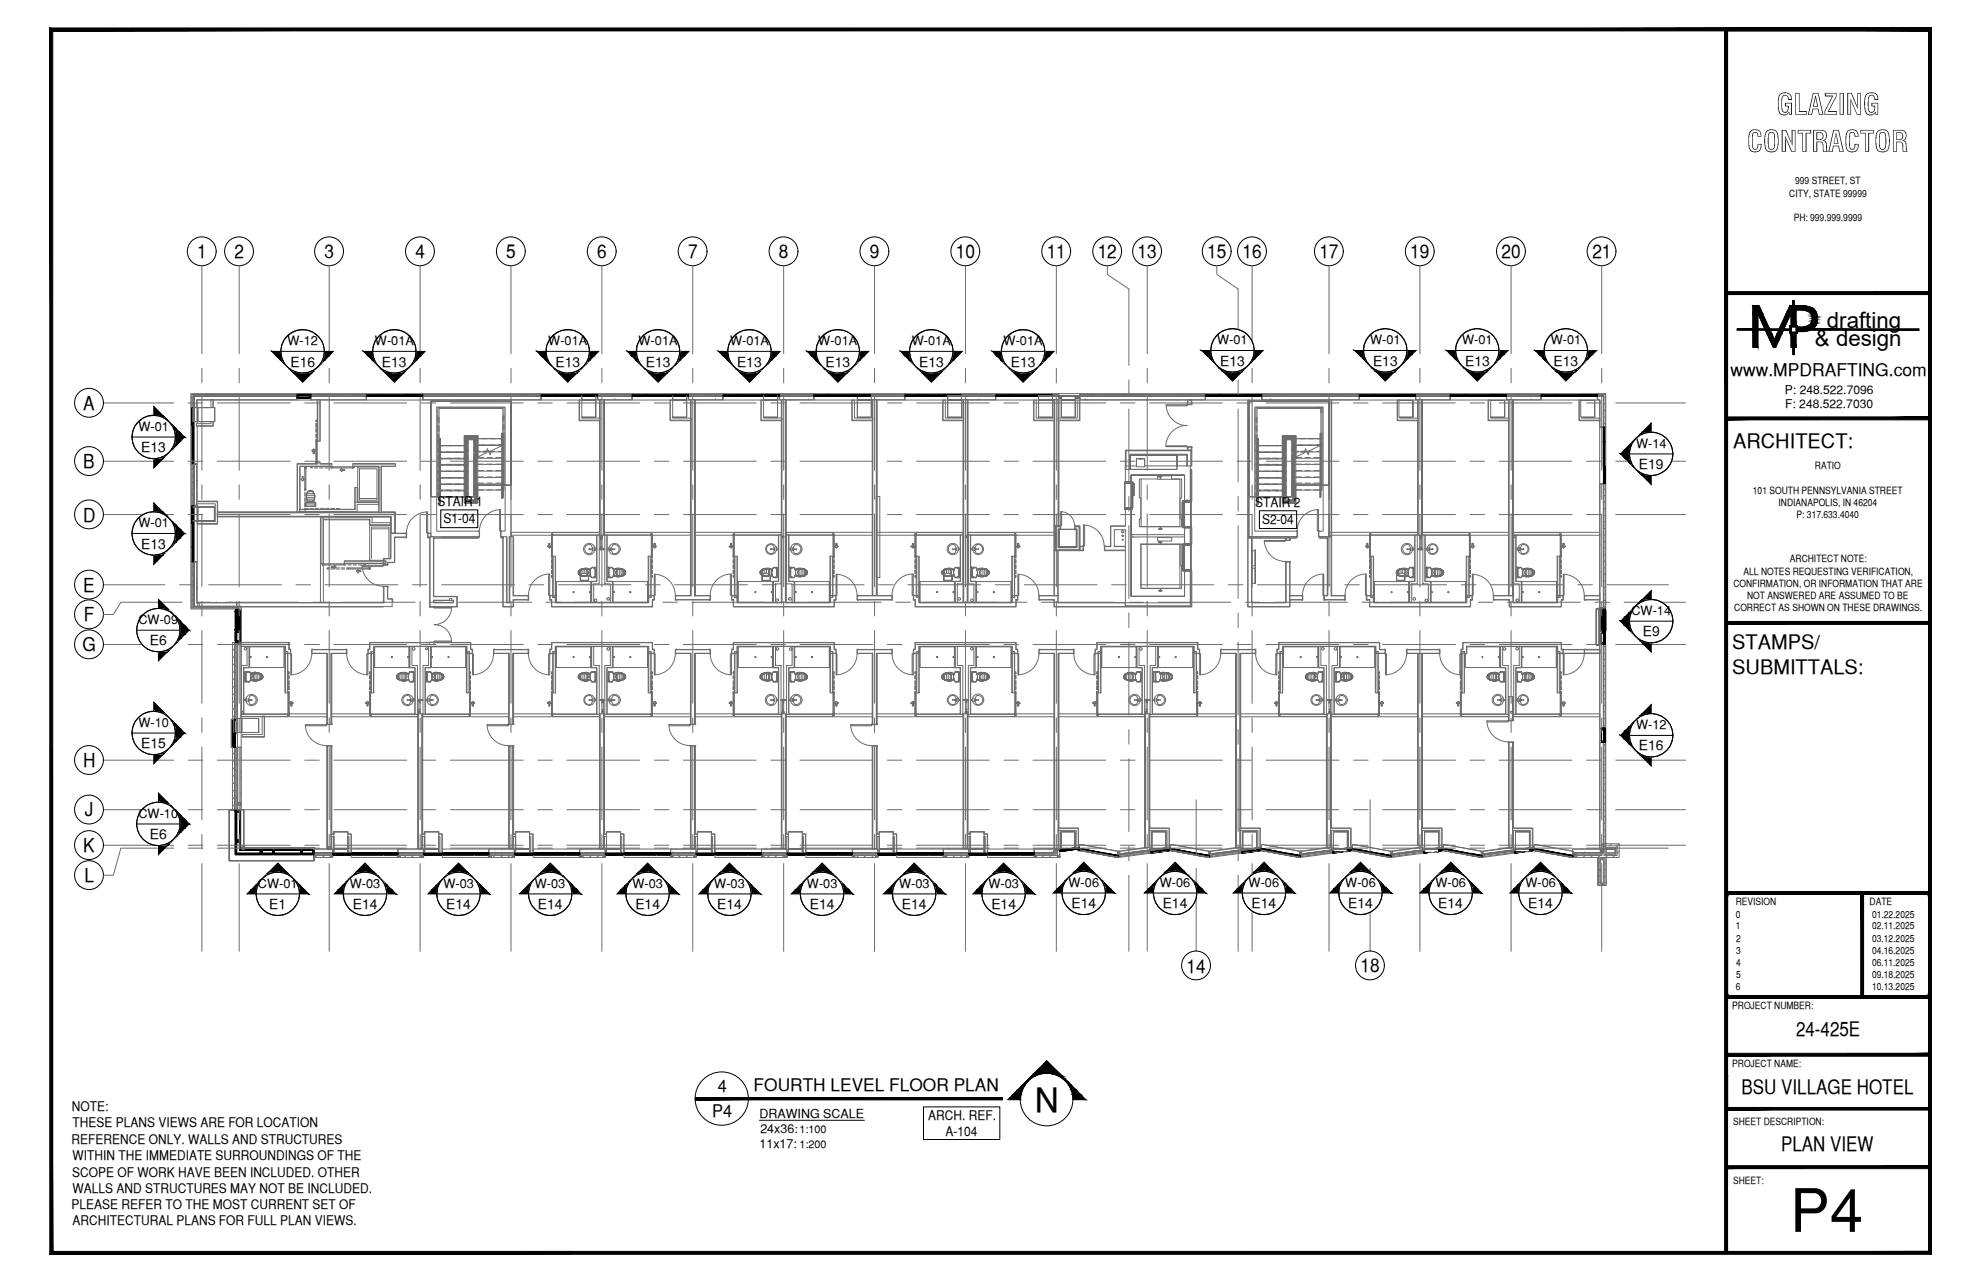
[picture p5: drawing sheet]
<svg xmlns="http://www.w3.org/2000/svg" width="432mm" height="279mm" viewBox="0 0 432 279" stroke-linecap="round" stroke-linejoin="round" font-family="sans-serif">
<defs><g id="words">
<text font-size="13.1" x="390.1" y="268.5">P4</text>
<text font-size="7.3" x="225.6" y="242.3">N</text>
<g font-size="6.3">
<text x="387.2" y="25">GLAZING</text>
<text x="380.8" y="33.1">CONTRACTOR</text>
</g>
<g font-size="4.9">
<text x="398.2" y="71.5">drafting</text>
<text x="395.6" y="75.5">&amp; design</text>
</g>
<g font-size="4.4">
<text x="377.8" y="97.5">ARCHITECT:</text>
<text x="377.6" y="141.5">STAMPS/</text>
<text x="377.6" y="146.9">SUBMITTALS:</text>
<text x="391.5" y="225.8">24-425E</text>
<text x="379.6" y="238.5">BSU VILLAGE HOTEL</text>
<text x="388.2" y="250.8">PLAN VIEW</text>
</g>
<g font-size="4.2">
<text x="43" y="56.3">1</text>
<text x="51.1" y="56.3">2</text>
<text x="70.7" y="56.3">3</text>
<text x="90.6" y="56.3">4</text>
<text x="110.4" y="56.3">5</text>
<text x="130.2" y="56.3">6</text>
<text x="150" y="56.3">7</text>
<text x="169.8" y="56.3">8</text>
<text x="189.6" y="56.3">9</text>
<text x="208.3" y="56.3">10</text>
<text x="228.2" y="56.3">11</text>
<text x="239.3" y="56.3">12</text>
<text x="248" y="56.3">13</text>
<text x="263.1" y="56.3">15</text>
<text x="270.8" y="56.3">16</text>
<text x="287.6" y="56.3">17</text>
<text x="307.4" y="56.3">19</text>
<text x="327.3" y="56.3">20</text>
<text x="347.1" y="56.3">21</text>
<text x="18.2" y="89.3">A</text>
<text x="18.2" y="102">B</text>
<text x="18.1" y="113.7">D</text>
<text x="18.2" y="129">E</text>
<text x="18.3" y="135.4">F</text>
<text x="18" y="141.9">G</text>
<text x="18.1" y="167.2">H</text>
<text x="18.5" y="177.9">J</text>
<text x="18.2" y="185.7">K</text>
<text x="18.4" y="192.3">L</text>
<text x="258.6" y="212">14</text>
<text x="296.5" y="211.9">18</text>
</g>
<g font-size="3.8">
<text x="377.2" y="82">www.MPDRAFTING.com</text>
<text x="156.5" y="238.1">4</text>
<text x="164.3" y="237.9">FOURTH LEVEL FLOOR PLAN</text>
<text x="155.3" y="243.3">P4</text>
</g>
<g font-size="3">
<text x="63.3" y="79.9">E16</text>
<text x="83.2" y="79.9">E13</text>
<text x="121.1" y="79.9">E13</text>
<text x="140.8" y="79.9">E13</text>
<text x="160.7" y="79.9">E13</text>
<text x="180" y="79.9">E13</text>
<text x="200.3" y="79.9">E13</text>
<text x="220.3" y="79.9">E13</text>
<text x="265.9" y="79.7">E13</text>
<text x="299.3" y="79.7">E13</text>
<text x="319.3" y="79.7">E13</text>
<text x="338.6" y="79.7">E13</text>
<text x="30.8" y="98.6">E13</text>
<text x="357.3" y="102.2">E19</text>
<text x="30.8" y="119.6">E13</text>
<text x="32.6" y="140.7">E6</text>
<text x="358.1" y="138.7">E9</text>
<text x="30.8" y="163.1">E15</text>
<text x="357.3" y="163.5">E16</text>
<text x="32.6" y="182.8">E6</text>
<text x="233.6" y="197.9">E14</text>
<text x="253.4" y="197.9">E14</text>
<text x="272.8" y="197.9">E14</text>
<text x="293.9" y="197.9">E14</text>
<text x="313.5" y="197.9">E14</text>
<text x="333.1" y="197.9">E14</text>
<text x="58.7" y="198.1">E1</text>
<text x="76.9" y="198.1">E14</text>
<text x="97.3" y="198.1">E14</text>
<text x="117.2" y="198.1">E14</text>
<text x="138.5" y="198.1">E14</text>
<text x="156.3" y="198.1">E14</text>
<text x="176.5" y="198.1">E14</text>
<text x="196.6" y="198.1">E14</text>
<text x="216.1" y="198.1">E14</text>
</g>
<g font-size="2.9">
<text x="95.4" y="110.4">STAIR 1</text>
<text x="96.6" y="113.9">S1-04</text>
<text x="273.6" y="110.6">STAIR 2</text>
<text x="275.1" y="114.1">S2-04</text>
<text x="15.7" y="242.1">NOTE:</text>
<text x="15.8" y="245.7">THESE PLANS VIEWS ARE FOR LOCATION</text>
<text x="202.3" y="244.1">ARCH. REF.</text>
<text x="15.6" y="249.3">REFERENCE ONLY. WALLS AND STRUCTURES</text>
<text x="206.1" y="247.6">A-104</text>
<text x="15.7" y="256.4">SCOPE OF WORK HAVE BEEN INCLUDED. OTHER</text>
<text x="15.8" y="252.9">WITHIN THE IMMEDIATE SURROUNDINGS OF THE</text>
<text x="15.6" y="263.5">PLEASE REFER TO THE MOST CURRENT SET OF</text>
<text x="15.8" y="260">WALLS AND STRUCTURES MAY NOT BE INCLUDED.</text>
<text x="15.8" y="267.1">ARCHITECTURAL PLANS FOR FULL PLAN VIEWS.</text>
</g>
<g font-size="2.8">
<text x="62.7" y="75.2">W-12</text>
<text x="81.7" y="75.2">W-01A</text>
<text x="119.5" y="75.2">W-01A</text>
<text x="139.2" y="75.2">W-01A</text>
<text x="159.1" y="75.2">W-01A</text>
<text x="178.4" y="75.2">W-01A</text>
<text x="198.8" y="75.2">W-01A</text>
<text x="218.8" y="75.2">W-01A</text>
<text x="265.3" y="75.1">W-01</text>
<text x="298.6" y="75.1">W-01</text>
<text x="318.7" y="75.1">W-01</text>
<text x="338" y="75.1">W-01</text>
<text x="30.2" y="93.9">W-01</text>
<text x="356.6" y="97.6">W-14</text>
<text x="30.2" y="114.9">W-01</text>
<text x="30.2" y="136">CW-09</text>
<text x="355.6" y="134">CW-14</text>
<text x="30.2" y="158.4">W-10</text>
<text x="356.6" y="158.9">W-12</text>
<text x="30.2" y="178.2">CW-10</text>
<text x="56.2" y="193.5">CW-01</text>
<text x="76.3" y="193.5">W-03</text>
<text x="96.6" y="193.5">W-03</text>
<text x="116.6" y="193.5">W-03</text>
<text x="137.9" y="193.5">W-03</text>
<text x="155.7" y="193.5">W-03</text>
<text x="175.9" y="193.5">W-03</text>
<text x="196" y="193.5">W-03</text>
<text x="215.5" y="193.5">W-03</text>
<text x="232.9" y="193.3">W-06</text>
<text x="252.8" y="193.3">W-06</text>
<text x="272.2" y="193.3">W-06</text>
<text x="293.2" y="193.3">W-06</text>
<text x="312.9" y="193.3">W-06</text>
<text x="332.5" y="193.3">W-06</text>
</g>
<g font-size="2.7">
<text x="165.5" y="243.6">DRAWING SCALE</text>
<text x="165.5" y="250.2">11x17:</text>
<text x="165.7" y="246.9">24x36:</text>
</g>
<g font-size="2.6">
<text x="389.1" y="85.8">P: 248.522.7096</text>
<text x="389.1" y="89">F: 248.522.7030</text>
</g>
<g font-size="2.4">
<text x="174.2" y="247">1:100</text>
<text x="174.2" y="250.2">1:200</text>
</g>
<g font-size="2.2">
<text x="391.3" y="40.2">999 STREET, ST</text>
<text x="390" y="42.9">CITY, STATE 99999</text>
<text x="391" y="48.2">PH: 999.999.9999</text>
<text x="382.1" y="107.6">101 SOUTH PENNSYLVANIA STREET</text>
<text x="395.6" y="102.3">RATIO</text>
<text x="387.7" y="110.3">INDIANAPOLIS, IN 46204</text>
<text x="391.6" y="113">P: 317.633.4040</text>
<text x="380" y="125.2">ALL NOTES REQUESTING VERIFICATION,</text>
<text x="390.1" y="122.6">ARCHITECT NOTE:</text>
<text x="377.8" y="127.9">CONFIRMATION, OR INFORMATION THAT ARE</text>
<text x="380.8" y="130.6">NOT ANSWERED ARE ASSUMED TO BE</text>
<text x="378" y="133.2">CORRECT AS SHOWN ON THESE DRAWINGS.</text>
<text x="378.3" y="197.3">REVISION</text>
<text x="407.5" y="197.3">DATE</text>
<text x="378.3" y="202.6">1</text>
<text x="378.4" y="200">0</text>
<text x="408" y="200">01.22.2025</text>
<text x="408" y="202.6">02.11.2025</text>
<text x="378.5" y="205.2">2</text>
<text x="378.5" y="207.9">3</text>
<text x="408" y="205.2">03.12.2025</text>
<text x="408" y="207.9">04.16.2025</text>
<text x="378.4" y="215.8">6</text>
<text x="378.5" y="210.5">4</text>
<text x="378.5" y="213.2">5</text>
<text x="408" y="210.5">06.11.2025</text>
<text x="408" y="213.2">09.18.2025</text>
<text x="408" y="215.8">10.13.2025</text>
<text x="377.6" y="219.9">PROJECT NUMBER:</text>
<text x="377.6" y="232.5">PROJECT NAME:</text>
<text x="377.8" y="245.2">SHEET DESCRIPTION:</text>
<text x="377.8" y="257.9">SHEET:</text>
</g>
</g></defs>
<!-- layer: SYMBOLS -->
<g fill="#000" stroke="#000" stroke-width=".22">
<path d="M61.9 79.2l.7 .7zM62.6 79.9l.8 .6zM68.6 80.5l.7-.6zM70.4 78.4h.5l-.9 .8zM81.9 79.2l.7 .7zM82.6 79.9l.7 .6zM88.6 80.5l.7-.6zM90.4 78.4h.5l-.9 .8zM119.7 79.2l.8 .7zM120.5 79.9l.7 .6zM126.4 80.5l.7-.6zM128.1 78.4h.6l-.9 .8z"/>
<path d="M139.4 79.2l.7 .7zM140.1 79.9l.7 .6zM146.1 80.5l.7-.6zM147.8 78.4h.5l-.8 .8zM159.3 79.2l.7 .7zM160 79.9l.7 .6zM166 80.5l.7-.6zM167.7 78.4h.6l-.9 .8zM178.6 79.2l.7 .7zM179.3 79.9l.7 .6zM185.3 80.5l.7-.6zM187 78.4h.5l-.8 .8z"/>
<path d="M198.9 79.2l.7 .7zM199.6 79.9l.8 .6zM205.6 80.5l.8-.6-.6 .6zM207.4 78.4h.5l-.8 .8zM218.9 79.2l.7 .7zM219.6 79.9l.8 .6zM225.6 80.5l.8-.6-.6 .6zM227.4 78.4h.5l-.8 .8zM264.6 79l.7 .8zM265.3 79.8l.7 .5zM271.3 80.3l.7-.5zM273 78.2h.6l-.9 .8z"/>
<path d="M297.9 79l.7 .8zM298.6 79.8l.7 .5zM304.6 80.3l.7-.5zM306.3 78.2h.5l-.7 .8zM317.9 79l.7 .8zM318.6 79.8l.8 .5zM324.7 80.3l.7-.5zM326.4 78.2h.5l-.8 .8zM337.2 79l.8 .8zM338 79.8l.7 .5zM344 80.3l.7-.5zM345.7 78.2h.5l-.8 .8z"/>
<path d="M33.5 88.6l2 2h-2zM34.4 99.9h1.2l-.1 .1zM35.3 90.9h.5l.5 .4zM36.8 91.9l.8 .7zM36.1 99.2l.7-.6zM37.9 97.1h.5l-.8 .8zM64 81.3h3.9l-1.9 2zM84 81.3h3.9l-1.9 2zM121.8 81.3h3.9l-1.9 2zM141.5 81.3h3.9l-2 2zM161.4 81.3h3.9l-1.9 2zM180.7 81.3h3.9l-2 2z"/>
<path d="M201 81.3h4l-2 2zM221 81.3h4l-2 2zM266.7 81.1h3.9l-1.9 2zM300 81.1h3.9l-2 2zM320 81.1h4l-2 2zM339.4 81.1h3.9l-2 2zM356.6 95.6l-.7 .7zM357.6 94.6h.5l-.8 .4zM359.9 92.2v2h-2zM33.5 109.6l2 2h-2zM35.3 111.9h.5l.5 .4zM36.8 113l.8 .7z"/>
<path d="M36.1 120.2l.7-.6zM37.9 118.1h.5l-.8 .8zM355 100.7h.5l.5 .8zM356.6 102.3l.7 .6zM357.9 103.6h2zM34.4 120.9h1.2l-.1 .1zM34.5 130.6l2 2h-2zM36.3 133h.5l.5 .4zM37.8 134l.8 .7zM38.9 139.1h.5l-.8 .9zM355 137.2h.5l.5 .8zM356.6 132.1l-.7 .7z"/>
<path d="M356.6 138.7l.7 .6zM357.6 131h.5l-.8 .4zM359.9 128.7v2h-2zM33.5 153l2 2h-2zM35.3 155.4h.5l.5 .4zM35.4 142h1.2zM36.8 156.4l.8 .7zM37.1 141.3l.7-.6zM355.9 157.6l.7-.7zM357.6 155.9h.5l-.8 .4zM357.9 140l2 .1zM359.9 153.5v2h-2z"/>
<path d="M34.4 164.4h1.2zM34.5 172.8l2 2h-2zM36.3 175.2h.5l.5 .4zM36.1 163.7l.7-.6zM37.8 176.2l.8 .7zM37.9 161.5h.5l-.8 .9zM355 162.1h.5l.5 .8zM356.6 163.6l.7 .6zM357.9 164.9l2 .1zM35.4 184.2h1.2zM37.1 183.5l.7-.6zM38.9 181.4h.5l-.8 .8z"/>
<path d="M56.5 192.2l.7-.7zM57.8 190.9h.1l-.7 .6zM60.6 188.1l1.9 2h-3.9zM62.4 190.4h.5l.4 .5zM63.9 191.5l.7 .7zM75.5 192.2l.7-.7zM76.2 191.5l.8-.6zM77.6 190.1l2-2 1.9 2zM81.4 190.4h.5l.5 .5zM82.9 191.5l.7 .7zM96.6 191.5l-.7 .7zM96.6 191.5l.7-.6z"/>
<path d="M99.9 188.1l2 2h-3.9zM101.8 190.4h.5l.4 .5zM103.3 191.5l.7 .7zM116.6 191.5l-.7 .7zM117.2 190.9h.1l-.7 .6zM120 188.1l1.9 2h-3.9zM121.7 190.4h.5l.5 .5zM123.3 191.5l.7 .7zM137.1 192.2l.8-.7zM138.4 190.9h.2l-.7 .6zM141.2 188.1l1.9 2h-3.9zM143 190.4h.5l.5 .5z"/>
<path d="M144.5 191.5l.7 .7zM154.9 192.2l.8-.7zM156.3 190.9h.1l-.7 .6zM159 188.1l2 2h-3.9zM160.8 190.4h.6l.4 .5zM162.4 191.5l.7 .7zM175.8 191.5l-.7 .7zM176.4 190.9h.2l-.8 .6zM179.2 188.1l2 2h-4zM181 190.4h.5l.4 .5zM182.6 191.5l.7 .7zM195.2 192.2l.8-.7z"/>
<path d="M196.5 190.9h.2l-.7 .6zM199.3 188.1l1.9 2h-3.8zM201.1 190.4h.5l.5 .5zM202.6 191.5l.7 .7zM215.4 191.5l-.7 .7zM215.4 191.5l.8-.6zM218.8 188.1l1.9 2h-3.9zM220.6 190.4h.5l.5 .5zM222.1 191.5l.7 .7zM232.2 192l.7-.7zM233.5 190.7h.1l-.7 .6zM236.2 187.9l2 2h-3.9z"/>
<path d="M238.1 190.2h.5l.4 .5zM239.6 191.3l.7 .7h-.1zM252.8 191.3l-.7 .7zM252.8 191.3l.7-.6zM254.2 189.9l2-2 1.9 2zM257.9 190.2h.5l.5 .5zM259.5 191.3l.7 .7zM272.2 191.3l-.7 .7zM272.7 190.7h.2l-.7 .6zM275.5 187.9l2 2h-3.9zM277.3 190.2h.5l.5 .5zM278.8 191.3l.8 .7z"/>
<path d="M293.2 191.3l-.7 .7zM293.2 191.3l.7-.6zM296.5 187.9l2 2h-3.9zM298.4 190.2h.5l.4 .5zM299.9 191.3l.7 .7zM312.9 191.3l-.7 .7zM312.9 191.3l.7-.6zM314.3 189.9l1.9-2 2 2zM318 190.2h.5l.5 .5zM319.6 191.3l.7 .7zM331.7 192l.7-.7zM332.4 191.3l.8-.6z"/>
<path d="M335.8 187.9l2 2h-4zM337.6 190.2h.5l.4 .5zM339.2 191.3l.7 .7zM228.2 231.2l2.7 2.7h-5.5z"/>
<path d="M59.3 76.6l2 .9-.1-.9zM59.3 76.6l2 .9h-1.1z"/>
<path d="M60.2 77.5l1.4 .9-.3-.9zM60.2 77.5l1.4 .9h-.5z"/>
<path d="M61.1 78.4l.9 .8-.4-.8zM61.1 78.4l.9 .8z"/>
<path d="M70.4 78.4l-.5 .8h.1zM69.9 79.2h.1l-.7 .7z"/>
<path d="M70.6 77.5l.3 .9 .9-.9zM70.6 77.5l.3 .9h-.5z"/>
<path d="M70.7 76.6l1.1 .9 .8-.9zM70.7 76.6l1.1 .9h-1.2z"/>
<path d="M79.2 76.6l2.1 .9-.1-.9zM79.2 76.6l2.1 .9h-1.1z"/>
<path d="M80.2 77.5l1.4 .9-.3-.9zM80.2 77.5l1.4 .9h-.5z"/>
<path d="M81.1 78.4l.9 .8-.4-.8zM81.1 78.4l.9 .8z"/>
<path d="M90.4 78.4l-.5 .8h.1zM89.9 79.2h.1l-.7 .7z"/>
<path d="M90.6 77.5l.3 .9 .9-.9zM90.6 77.5l.3 .9h-.5z"/>
<path d="M90.7 76.6l1.1 .9 .8-.9zM90.7 76.6l1.1 .9h-1.2z"/>
<path d="M117.1 76.6l2 .9v-.9zM117.1 76.6l2 .9h-1.1z"/>
<path d="M118 77.5l1.4 .9-.3-.9zM118 77.5l1.4 .9h-.5z"/>
<path d="M118.9 78.4l.9 .8-.4-.8zM118.9 78.4l.9 .8z"/>
<path d="M128.1 78.4l-.4 .8h.1zM127.7 79.2h.1l-.7 .7z"/>
<path d="M128.4 77.5l.3 .9 .8-.9zM128.4 77.5l.3 .9h-.6z"/>
<path d="M128.5 76.6l1 .9 1-.9zM128.5 76.6l1 .9h-1.1z"/>
<path d="M136.8 76.6l2 .9-.1-.9zM136.8 76.6l2 .9h-1.1z"/>
<path d="M137.7 77.5l1.4 .9-.3-.9zM137.7 77.5l1.4 .9h-.5z"/>
<path d="M138.6 78.4l.9 .8-.4-.8zM138.6 78.4l.9 .8z"/>
<path d="M147.8 78.4l-.4 .8h.1zM147.4 79.2h.1l-.7 .7z"/>
<path d="M148.1 77.5l.2 .9 .9-.9zM148.1 77.5l.2 .9h-.5z"/>
<path d="M148.2 76.6l1 .9 1-.9zM148.2 76.6l1 .9h-1.1z"/>
<path d="M156.7 76.6l2 .9-.1-.9zM156.7 76.6l2 .9h-1.1z"/>
<path d="M157.6 77.5l1.4 .9-.3-.9zM157.6 77.5l1.4 .9h-.5z"/>
<path d="M158.5 78.4l.9 .8-.4-.8zM158.5 78.4l.9 .8z"/>
<path d="M167.7 78.4l-.4 .8h.1zM167.3 79.2h.1l-.7 .7z"/>
<path d="M168 77.5l.3 .9 .9-.9zM168 77.5l.3 .9h-.6z"/>
<path d="M168.1 76.6l1.1 .9 .9-.9zM168.1 76.6l1.1 .9h-1.2z"/>
<path d="M176 76.6l2 .9-.1-.9zM176 76.6l2 .9h-1.1z"/>
<path d="M176.9 77.5l1.4 .9-.3-.9zM176.9 77.5l1.4 .9h-.6z"/>
<path d="M177.7 78.4l1 .8-.4-.8zM177.7 78.4l1 .8z"/>
<path d="M187 78.4l-.4 .8h.1zM186.6 79.2h.1l-.7 .7z"/>
<path d="M187.3 77.5l.2 .9 .9-.9zM187.3 77.5l.2 .9h-.5z"/>
<path d="M187.4 76.6l1 .9 1-.9zM187.4 76.6l1 .9h-1.1z"/>
<path d="M196.3 76.6l2.1 .9-.2-.9zM196.3 76.6l2.1 .9h-1.2z"/>
<path d="M197.2 77.5l1.4 .9-.2-.9zM197.2 77.5l1.4 .9h-.5z"/>
<path d="M198.1 78.4l1 .8-.5-.8zM198.1 78.4l1 .8z"/>
<path d="M207.4 78.4l-.5 .8h.2zM206.9 79.2h.2l-.7 .7z"/>
<path d="M207.6 77.5l.3 .9 .9-.9zM207.6 77.5l.3 .9h-.5z"/>
<path d="M207.8 76.6l1 .9 .9-.9zM207.8 76.6l1 .9h-1.2z"/>
<path d="M216.3 76.6l2.1 .9-.2-.9zM216.3 76.6l2.1 .9h-1.2z"/>
<path d="M217.2 77.5l1.4 .9-.2-.9zM217.2 77.5l1.4 .9h-.5z"/>
<path d="M218.1 78.4l1 .8-.5-.8zM218.1 78.4l1 .8z"/>
<path d="M227.4 78.4l-.5 .8h.2zM226.9 79.2h.2l-.7 .7z"/>
<path d="M227.6 77.5l.3 .9 .9-.9zM227.6 77.5l.3 .9h-.5z"/>
<path d="M227.8 76.6l1 .9 .9-.9zM227.8 76.6l1 .9h-1.2z"/>
<path d="M261.9 76.4l2.1 .9-.1-.9zM261.9 76.4l2.1 .9h-1.1z"/>
<path d="M262.9 77.3l1.4 .9-.3-.9zM262.9 77.3l1.4 .9h-.5z"/>
<path d="M263.8 78.2l.9 .8-.4-.8zM263.8 78.2l.9 .8z"/>
<path d="M273 78.2l-.4 .8h.1zM272.6 79h.1l-.7 .8z"/>
<path d="M273.3 77.3l.3 .9 .8-.9zM273.3 77.3l.3 .9h-.6z"/>
<path d="M273.4 76.4l1 .9 .9-.9zM273.4 76.4l1 .9h-1.1z"/>
<path d="M295.3 76.4l2 .9-.1-.9zM295.3 76.4l2 .9h-1.1z"/>
<path d="M296.2 77.3l1.4 .9-.3-.9zM296.2 77.3l1.4 .9h-.5z"/>
<path d="M297.1 78.2l.9 .8-.4-.8zM297.1 78.2l.9 .8z"/>
<path d="M306.3 78.2l-.4 .8h.2zM305.9 79h.2l-.8 .8z"/>
<path d="M306.6 77.3l.2 .9 .9-.9zM306.6 77.3l.2 .9h-.5z"/>
<path d="M306.7 76.4l1 .9 1-.9zM306.7 76.4l1 .9h-1.1z"/>
<path d="M315.3 76.4l2.1 .9-.1-.9zM315.3 76.4l2.1 .9h-1.2z"/>
<path d="M316.2 77.3l1.4 .9-.2-.9zM316.2 77.3l1.4 .9h-.5z"/>
<path d="M317.1 78.2l1 .8-.5-.8zM317.1 78.2l1 .8z"/>
<path d="M326.4 78.2l-.5 .8h.2zM325.9 79h.2l-.7 .8z"/>
<path d="M326.6 77.3l.3 .9 .9-.9zM326.6 77.3l.3 .9h-.5z"/>
<path d="M326.8 76.4l1 .9 .9-.9zM326.8 76.4l1 .9h-1.2z"/>
<path d="M334.6 76.4l2.1 .9-.1-.9zM334.6 76.4l2.1 .9h-1.2z"/>
<path d="M335.5 77.3l1.5 .9-.3-.9zM335.5 77.3l1.5 .9h-.6z"/>
<path d="M336.4 78.2l1 .8-.4-.8zM336.4 78.2l1 .8z"/>
<path d="M345.7 78.2l-.5 .8h.2zM345.2 79h.2l-.7 .8z"/>
<path d="M346 77.3l.2 .9 .9-.9zM346 77.3l.2 .9h-.5z"/>
<path d="M346.1 76.4l1 .9 .9-.9zM346.1 76.4l1 .9h-1.1z"/>
<path d="M33.5 100h2l-1.1-.1zM33.5 100h2l-2 2z"/>
<path d="M35.3 90.9l1 .4zM36.1 91.3l.7 .6z"/>
<path d="M33.5 90.6h2.1zM33.5 90.6h2.1z"/>
<path d="M34.4 90.6l1.4 .3-.2-.3zM34.4 90.6l1.4 .3z"/>
<path d="M35.3 99.6l.3 .3 .2-.3zM34.4 99.9l.9-.3 .3 .3z"/>
<path d="M36.1 99.2l-.3 .4 .5-.4zM35.3 99.6l.8-.4-.3 .4z"/>
<path d="M37.5 92.6l.9 .9zM37.5 92.6l.9 .9h-.5z"/>
<path d="M37.9 97.1l-.4 .8h.1zM37.5 97.9h.1l-.8 .7z"/>
<path d="M37.9 93.5l1.4 .9-.9-.9zM37.9 93.5l1.4 .9h-1.1z"/>
<path d="M38.2 94.4l2 .8-.9-.8zM38.2 94.4l2 .8h-2z"/>
<path d="M38.2 96.2l.2 .9 .9-.9zM38.2 96.2l.2 .9h-.5z"/>
<path d="M38.2 95.2l1.1 1 .9-1zM38.2 95.2l1.1 1h-1.1z"/>
<path d="M63.2 80.5l.9 .5zM63.2 80.5l.9 .5h-.5z"/>
<path d="M63.6 81l1.4 .2zM63.6 81l1.4 .2h-1.1z"/>
<path d="M63.9 81.2l2.1 .1zM63.9 81.2l2.1 .1h-2z"/>
<path d="M66.9 81.2l1 .1 .1-.1zM66 81.3l.9-.1 1 .1z"/>
<path d="M67.8 81l.2 .2 .3-.2zM66.9 81.2l.9-.2 .2 .2z"/>
<path d="M68.6 80.5l-.3 .5 .4-.5zM67.8 81l.8-.5-.3 .5z"/>
<path d="M83.2 80.5l.9 .5zM83.2 80.5l.9 .5h-.5z"/>
<path d="M83.6 81l1.4 .2zM83.6 81l1.4 .2h-1.1z"/>
<path d="M83.9 81.2l2.1 .1zM83.9 81.2l2.1 .1h-2z"/>
<path d="M86.9 81.2l1 .1 .1-.1zM86 81.3l.9-.1 1 .1z"/>
<path d="M87.8 81l.2 .2 .3-.2zM86.9 81.2l.9-.2 .2 .2z"/>
<path d="M88.6 80.5l-.3 .5 .4-.5zM87.8 81l.8-.5-.3 .5z"/>
<path d="M121 80.5l1 .5zM121 80.5l1 .5h-.5z"/>
<path d="M121.5 81l1.4 .2zM121.5 81l1.4 .2h-1.2z"/>
<path d="M121.7 81.2l2.1 .1zM121.7 81.2l2.1 .1h-2z"/>
<path d="M124.7 81.2l1 .1 .2-.1zM123.8 81.3l.9-.1 1 .1z"/>
<path d="M125.6 81l.3 .2 .2-.2zM124.7 81.2l.9-.2 .3 .2z"/>
<path d="M126.4 80.5l-.3 .5 .5-.5zM125.6 81l.8-.5-.3 .5z"/>
<path d="M140.7 80.5l1 .5zM140.7 80.5l1 .5h-.5z"/>
<path d="M141.2 81l1.4 .2zM141.2 81l1.4 .2h-1.2z"/>
<path d="M141.4 81.2l2 .1zM141.4 81.2l2 .1h-1.9z"/>
<path d="M144.4 81.2l1 .1 .1-.1zM143.4 81.3l1-.1 1 .1z"/>
<path d="M145.3 81l.2 .2 .3-.2zM144.4 81.2l.9-.2 .2 .2z"/>
<path d="M146.1 80.5l-.3 .5 .4-.5zM145.3 81l.8-.5-.3 .5z"/>
<path d="M160.6 80.5l.9 .5zM160.6 80.5l.9 .5h-.5z"/>
<path d="M161 81l1.4 .2zM161 81l1.4 .2h-1.1z"/>
<path d="M161.3 81.2l2.1 .1zM161.3 81.2l2.1 .1h-2z"/>
<path d="M164.3 81.2l1 .1 .1-.1zM163.4 81.3l.9-.1 1 .1z"/>
<path d="M165.2 81l.2 .2 .3-.2zM164.3 81.2l.9-.2 .2 .2z"/>
<path d="M166 80.5l-.3 .5 .4-.5zM165.2 81l.8-.5-.3 .5z"/>
<path d="M179.9 80.5l.9 .5zM179.9 80.5l.9 .5h-.5z"/>
<path d="M180.3 81l1.4 .2zM180.3 81l1.4 .2h-1.1z"/>
<path d="M180.6 81.2l2 .1zM180.6 81.2l2 .1h-1.9z"/>
<path d="M183.6 81.2l1 .1 .1-.1zM182.6 81.3l1-.1 1 .1z"/>
<path d="M184.5 81l.2 .2 .3-.2zM183.6 81.2l.9-.2 .2 .2z"/>
<path d="M185.3 80.5l-.3 .5 .4-.5zM184.5 81l.8-.5-.3 .5z"/>
<path d="M200.3 80.5l.9 .5zM200.3 80.5l.9 .5h-.5z"/>
<path d="M200.7 81l1.4 .2zM200.7 81l1.4 .2h-1.1z"/>
<path d="M201 81.2l2 .1zM201 81.2l2 .1h-2z"/>
<path d="M204 81.2l1 .1v-.1zM203 81.3l1-.1 1 .1z"/>
<path d="M204.9 81l.1 .2 .4-.2zM204 81.2l.9-.2 .1 .2z"/>
<path d="M205.6 80.5l-.2 .5 .4-.5zM204.9 81l.7-.5-.2 .5z"/>
<path d="M220.3 80.5l.9 .5zM220.3 80.5l.9 .5h-.5z"/>
<path d="M220.7 81l1.4 .2zM220.7 81l1.4 .2h-1.1z"/>
<path d="M221 81.2l2 .1zM221 81.2l2 .1h-2z"/>
<path d="M224 81.2l1 .1v-.1zM223 81.3l1-.1 1 .1z"/>
<path d="M224.9 81l.1 .2 .4-.2zM224 81.2l.9-.2 .1 .2z"/>
<path d="M225.6 80.5l-.2 .5 .4-.5zM224.9 81l.7-.5-.2 .5z"/>
<path d="M265.9 80.3l.9 .5zM265.9 80.3l.9 .5h-.5z"/>
<path d="M266.3 80.8l1.4 .2zM266.3 80.8l1.4 .2h-1.1z"/>
<path d="M266.6 81l2.1 .1zM266.6 81l2.1 .1z"/>
<path d="M269.6 81h1.1zM268.7 81.1h1.9z"/>
<path d="M270.4 80.8l.3 .2 .3-.2zM269.6 81l.8-.2 .3 .2z"/>
<path d="M271.3 80.3l-.3 .5 .4-.5zM270.4 80.8l.9-.5-.3 .5z"/>
<path d="M299.2 80.3l1 .5zM299.2 80.3l1 .5h-.5z"/>
<path d="M299.7 80.8l1.4 .2zM299.7 80.8l1.4 .2h-1.2z"/>
<path d="M299.9 81l2 .1zM299.9 81l2 .1z"/>
<path d="M302.9 81h1.1zM301.9 81.1h2z"/>
<path d="M303.8 80.8l.2 .2 .3-.2zM302.9 81l.9-.2 .2 .2z"/>
<path d="M304.6 80.3l-.3 .5 .4-.5zM303.8 80.8l.8-.5-.3 .5z"/>
<path d="M319.3 80.3l.9 .5zM319.3 80.3l.9 .5h-.5z"/>
<path d="M319.7 80.8l1.4 .2zM319.7 80.8l1.4 .2h-1.1z"/>
<path d="M320 81l2 .1zM320 81l2 .1z"/>
<path d="M323 81h1zM322 81.1h2z"/>
<path d="M323.8 80.8l.2 .2 .4-.2zM323 81l.8-.2 .2 .2z"/>
<path d="M324.7 80.3l-.3 .5 .4-.5zM323.8 80.8l.9-.5-.3 .5z"/>
<path d="M338.6 80.3l.9 .5zM338.6 80.3l.9 .5h-.5z"/>
<path d="M339 80.8l1.4 .2zM339 80.8l1.4 .2h-1.1z"/>
<path d="M339.3 81l2 .1zM339.3 81l2 .1z"/>
<path d="M342.3 81h1.1zM341.3 81.1h2z"/>
<path d="M343.2 80.8l.2 .2 .3-.2zM342.3 81l.9-.2 .2 .2z"/>
<path d="M344 80.3l-.3 .5 .4-.5zM343.2 80.8l.8-.5-.3 .5z"/>
<path d="M353.3 98.9l2 .9-.1-.9zM353.3 98.9l2 .9h-1.2z"/>
<path d="M354.1 98l1.1 .9 .1-.9zM354.1 98l1.1 .9h-1.9z"/>
<path d="M354.1 99.8l1.4 .9-.2-.9zM354.1 99.8l1.4 .9h-.5z"/>
<path d="M355 97.1l.3 .9 .2-.9zM355 97.1l.3 .9h-1.2z"/>
<path d="M355.9 96.3l-.4 .8 .5-.8zM355.9 96.3l-.4 .8h-.5z"/>
<path d="M357.6 94.6l-.4 .4zM356.6 95.6l.7-.6z"/>
<path d="M357.9 94.3l.2 .3 .9-.3zM357.6 94.6l.3-.3 .2 .3z"/>
<path d="M357.9 94.2l1.1 .1 .9-.1zM357.9 94.2l1.1 .1h-1.1z"/>
<path d="M35.3 111.9l1 .4zM36.1 112.3l.7 .7z"/>
<path d="M33.5 111.6h2.1zM33.5 111.6h2.1z"/>
<path d="M34.4 111.6l1.4 .3-.2-.3zM34.4 111.6l1.4 .3z"/>
<path d="M37.5 113.7l.9 .8zM37.5 113.7l.9 .8h-.5z"/>
<path d="M37.9 118.1l-.4 .8h.1zM37.5 118.9h.1l-.8 .7z"/>
<path d="M37.9 114.5l1.4 .9-.9-.9zM37.9 114.5l1.4 .9h-1.1z"/>
<path d="M38.2 115.4l2 .9-.9-.9zM38.2 115.4l2 .9h-2z"/>
<path d="M38.2 117.2l.2 .9 .9-.9zM38.2 117.2l.2 .9h-.5z"/>
<path d="M38.2 116.3l1.1 .9 .9-.9zM38.2 116.3l1.1 .9h-1.1z"/>
<path d="M355 100.7l1 .8zM355.9 101.5l.7 .8z"/>
<path d="M357.2 102.9l.9 .4zM357.2 102.9l.9 .4h-.5z"/>
<path d="M357.9 103.6h2zM357.9 103.6h2v2z"/>
<path d="M357.6 103.3l1.4 .3zM357.6 103.3l1.4 .3h-1.1z"/>
<path d="M33.5 121h2l-1.1-.1zM33.5 121h2l-2 2z"/>
<path d="M35.3 120.6l.3 .3 .2-.3zM34.4 120.9l.9-.3 .3 .3z"/>
<path d="M36.1 120.2l-.3 .4 .5-.4zM35.3 120.6l.8-.4-.3 .4z"/>
<path d="M36.3 133l1 .4zM37.1 133.4l.7 .6z"/>
<path d="M34.5 132.6l2.1 .1-.1-.1zM34.5 132.6l2.1 .1z"/>
<path d="M35.4 132.7l1.4 .3-.2-.3zM35.4 132.7l1.4 .3z"/>
<path d="M38.5 134.7l.9 .8zM38.5 134.7l.9 .8h-.5z"/>
<path d="M38.9 139.1l-.4 .9h.1zM38.5 140h.1l-.8 .7z"/>
<path d="M38.9 135.5l1.4 .9-.9-.9zM38.9 135.5l1.4 .9h-1.1z"/>
<path d="M39.2 136.4l2 1-.9-1zM39.2 136.4l2 1h-2z"/>
<path d="M39.2 138.2l.2 .9 .9-.9zM39.2 138.2l.2 .9h-.5z"/>
<path d="M39.2 137.4l1.1 .8 .9-.8zM39.2 137.4l1.1 .8h-1.1z"/>
<path d="M355 137.2l1 .8zM355.9 138l.7 .7z"/>
<path d="M353.3 135.4l2 .9-.1-.9zM353.3 135.4l2 .9h-1.2z"/>
<path d="M354.1 134.5l1.1 .9 .1-.9zM353.3 135.4l.8-.9 1.1 .9z"/>
<path d="M354.1 136.3l1.4 .9-.2-.9zM354.1 136.3l1.4 .9h-.5z"/>
<path d="M355 133.6l.3 .9 .2-.9zM355 133.6l.3 .9h-1.2z"/>
<path d="M355.9 132.8l-.4 .8 .5-.8zM355.9 132.8l-.4 .8h-.5z"/>
<path d="M357.2 139.3l.9 .5zM357.2 139.3l.9 .5h-.5z"/>
<path d="M357.6 131l-.4 .4zM357.2 131.4h.1l-.7 .7z"/>
<path d="M357.6 139.8l1.4 .2zM357.6 139.8l1.4 .2h-1.1z"/>
<path d="M357.9 130.7l.2 .3 .9-.3zM357.6 131l.3-.3 .2 .3z"/>
<path d="M357.9 130.7h2zM357.9 130.7h1.1z"/>
<path d="M35.3 155.4l1 .4zM36.1 155.8l.7 .6z"/>
<path d="M34.5 142h2zM34.5 142h2l-2 2z"/>
<path d="M33.5 155l2.1 .1-.1-.1zM33.5 155l2.1 .1z"/>
<path d="M34.4 155.1l1.4 .3-.2-.3zM34.4 155.1l1.4 .3z"/>
<path d="M36.3 141.7l.3 .3 .2-.3zM35.4 142l.9-.3 .3 .3z"/>
<path d="M37.1 141.3l-.3 .4 .5-.4zM36.3 141.7l.8-.4-.3 .4z"/>
<path d="M37.5 157.1l.9 .8zM37.5 157.1l.9 .8h-.5z"/>
<path d="M37.9 157.9l1.4 .9-.9-.9zM37.9 157.9l1.4 .9h-1.1z"/>
<path d="M38.2 158.8l2 1-.9-1zM38.2 158.8l2 1h-2z"/>
<path d="M38.2 159.8l1.1 .9 .9-.9zM38.2 159.8l1.1 .9h-1.1z"/>
<path d="M354.1 159.3l1.1 1 .1-1zM354.1 159.3l1.1 1h-1.9z"/>
<path d="M355 158.4l.3 .9 .2-.9zM355 158.4l.3 .9h-1.2z"/>
<path d="M355.9 157.6l-.4 .8 .5-.8zM355.9 157.6l-.4 .8h-.5z"/>
<path d="M357.6 155.9l-.4 .4zM356.6 156.9l.7-.6z"/>
<path d="M357.9 140v.1h2zM357.9 140.1h2v2z"/>
<path d="M357.9 155.6l.2 .3 .9-.3zM357.6 155.9l.3-.3 .2 .3z"/>
<path d="M357.9 155.5l1.1 .1 .9-.1zM357.9 155.5l1.1 .1h-1.1z"/>
<path d="M33.5 164.5h2zM33.5 164.5h2l-2 1.9z"/>
<path d="M35.3 164.1l.3 .3 .2-.3zM34.4 164.4l.9-.3 .3 .3z"/>
<path d="M36.1 163.7l-.3 .4 .5-.4zM35.3 164.1l.8-.4-.3 .4z"/>
<path d="M36.3 175.2l1 .4zM37.1 175.6l.7 .6z"/>
<path d="M34.5 174.8l2.1 .1-.1-.1zM34.5 174.8l2.1 .1z"/>
<path d="M35.4 174.9l1.4 .3-.2-.3zM35.4 174.9l1.4 .3z"/>
<path d="M37.9 161.5l-.4 .9h.1zM37.5 162.4h.1l-.8 .7z"/>
<path d="M38.5 176.9l.9 .8zM38.5 176.9l.9 .8h-.5z"/>
<path d="M38.2 160.7l.2 .8 .9-.8zM38.2 160.7l.2 .8h-.5z"/>
<path d="M38.9 177.7l1.4 .9-.9-.9zM38.9 177.7l1.4 .9h-1.1z"/>
<path d="M39.2 178.6l2 1-.9-1zM39.2 178.6l2 1h-2z"/>
<path d="M39.2 179.6l1.1 .9 .9-.9zM39.2 179.6l1.1 .9h-1.1z"/>
<path d="M355 162.1l1 .8zM355.9 162.9l.7 .7z"/>
<path d="M353.3 160.3l2 .9-.1-.9zM353.3 160.3l2 .9h-1.2z"/>
<path d="M354.1 161.2l1.4 .9-.2-.9zM354.1 161.2l1.4 .9h-.5z"/>
<path d="M357.2 164.2l.9 .5zM357.2 164.2l.9 .5h-.5z"/>
<path d="M357.9 164.9l2 .1zM357.9 165h2v1.9z"/>
<path d="M357.6 164.7l1.4 .2zM357.6 164.7l1.4 .2h-1.1z"/>
<path d="M34.5 184.3h2zM34.5 184.3h2l-2 1.9z"/>
<path d="M36.3 184l.3 .2 .2-.2zM35.4 184.2l.9-.2 .3 .2z"/>
<path d="M37.1 183.5l-.3 .5 .5-.5zM36.3 184l.8-.5-.3 .5z"/>
<path d="M38.9 181.4l-.4 .8h.1zM38.5 182.2h.1l-.8 .7z"/>
<path d="M39.2 180.5l.2 .9 .9-.9zM39.2 180.5l.2 .9h-.5z"/>
<path d="M54.8 193.9l1 .9 .1-.9zM54.8 193.9l1 .9h-2z"/>
<path d="M55.7 193l.2 .9 .3-.9zM55.7 193l.2 .9h-1.1z"/>
<path d="M56.5 192.2l-.3 .8 .4-.8zM55.7 193l.8-.8-.3 .8z"/>
<path d="M58.2 190.4l-.3 .5 .8-.5zM58.2 190.4l-.4 .5z"/>
<path d="M58.5 190.2l.2 .2 .9-.2zM58.5 190.2l.2 .2h-.5z"/>
<path d="M58.6 190.1l1 .1 1-.1zM58.5 190.2l.1-.1 1 .1z"/>
<path d="M62.4 190.4l.9 .5zM63.2 190.9l.7 .6z"/>
<path d="M60.6 190.1l2 .1-.1-.1zM60.6 190.1l2 .1z"/>
<path d="M61.5 190.2l1.4 .2-.3-.2zM61.5 190.2l1.4 .2z"/>
<path d="M64.5 192.2l.9 .8zM64.5 192.2l.9 .8h-.5z"/>
<path d="M64.9 193l1.4 .9-.9-.9zM64.9 193l1.4 .9h-1.1z"/>
<path d="M65.2 193.9l2 .9-.9-.9zM65.2 193.9l2 .9h-1.9z"/>
<path d="M73.8 193.9l1.1 .9v-.9zM73.8 193.9l1.1 .9h-2z"/>
<path d="M74.7 193l.2 .9 .3-.9zM74.7 193l.2 .9h-1.1z"/>
<path d="M75.5 192.2l-.3 .8 .4-.8zM74.7 193l.8-.8-.3 .8z"/>
<path d="M77.3 190.4l-.3 .5 .8-.5zM77.3 190.4l-.5 .5z"/>
<path d="M77.5 190.2l.3 .2 .9-.2zM77.5 190.2l.3 .2h-.5z"/>
<path d="M77.6 190.1l1.1 .1 .9-.1zM77.6 190.1l1.1 .1h-1.2z"/>
<path d="M81.4 190.4l1 .5zM82.2 190.9l.7 .6z"/>
<path d="M79.6 190.1l2.1 .1-.2-.1zM79.6 190.1l2.1 .1z"/>
<path d="M80.5 190.2l1.4 .2-.2-.2zM80.5 190.2l1.4 .2z"/>
<path d="M83.5 192.2l1 .8zM83.5 192.2l1 .8h-.6z"/>
<path d="M83.9 193l1.4 .9-.8-.9zM83.9 193l1.4 .9h-1.1z"/>
<path d="M84.2 193.9l2.1 .9-1-.9zM84.2 193.9l2.1 .9h-2z"/>
<path d="M94.2 193.9l1 .9 .1-.9zM94.2 193.9l1 .9h-1.9z"/>
<path d="M95.1 193l.2 .9 .3-.9zM95.1 193l.2 .9h-1.1z"/>
<path d="M95.9 192.2l-.3 .8 .4-.8zM95.9 192.2l-.3 .8h-.5z"/>
<path d="M97.7 190.4l-.4 .5 .9-.5zM97.7 190.4l-.5 .5z"/>
<path d="M97.9 190.2l.3 .2 .9-.2zM97.9 190.2l.3 .2h-.5z"/>
<path d="M98 190.1l1.1 .1 .8-.1zM98 190.1l1.1 .1h-1.2z"/>
<path d="M101.8 190.4l.9 .5zM102.6 190.9l.7 .6z"/>
<path d="M99.9 190.1l2.1 .1-.1-.1zM99.9 190.1l2.1 .1z"/>
<path d="M100.9 190.2l1.4 .2-.3-.2zM100.9 190.2l1.4 .2z"/>
<path d="M103.9 192.2l.9 .8zM103.9 192.2l.9 .8h-.5z"/>
<path d="M104.3 193l1.4 .9-.9-.9zM104.3 193l1.4 .9h-1.1z"/>
<path d="M104.6 193.9l2.1 .9-1-.9zM104.6 193.9l2.1 .9h-2z"/>
<path d="M114.2 193.9l1 .9 .1-.9zM114.2 193.9l1 .9h-2z"/>
<path d="M115.1 193l.2 .9 .3-.9zM115.1 193l.2 .9h-1.1z"/>
<path d="M115.9 192.2l-.3 .8 .4-.8zM115.9 192.2l-.3 .8h-.5z"/>
<path d="M117.6 190.4l-.3 .5 .8-.5zM117.6 190.4l-.4 .5z"/>
<path d="M117.9 190.2l.2 .2 .9-.2zM117.6 190.4l.3-.2 .2 .2z"/>
<path d="M118 190.1l1 .1 1-.1zM118 190.1l1 .1h-1.1z"/>
<path d="M121.7 190.4l1 .5zM122.6 190.9l.7 .6z"/>
<path d="M120 190.1l2 .1-.1-.1zM120 190.1l2 .1z"/>
<path d="M120.8 190.2l1.4 .2-.2-.2zM120.8 190.2l1.4 .2z"/>
<path d="M123.9 192.2l.9 .8zM123.9 192.2l.9 .8h-.5z"/>
<path d="M124.3 193l1.4 .9-.9-.9zM124.3 193l1.4 .9h-1.1z"/>
<path d="M124.6 193.9l2 .9-.9-.9zM124.6 193.9l2 .9h-1.9z"/>
<path d="M135.4 193.9l1.1 .9v-.9zM135.4 193.9l1.1 .9h-2z"/>
<path d="M136.3 193l.2 .9 .3-.9zM136.3 193l.2 .9h-1.1z"/>
<path d="M137.1 192.2l-.3 .8 .4-.8zM137.1 192.2l-.3 .8h-.5z"/>
<path d="M138.9 190.4l-.3 .5 .8-.5zM138.9 190.4l-.5 .5z"/>
<path d="M139.1 190.2l.3 .2 .9-.2zM138.9 190.4l.2-.2 .3 .2z"/>
<path d="M139.2 190.1l1.1 .1 .9-.1zM139.2 190.1l1.1 .1h-1.2z"/>
<path d="M143 190.4l1 .5zM143.8 190.9l.7 .6z"/>
<path d="M141.2 190.1l2.1 .1-.2-.1zM141.2 190.1l2.1 .1z"/>
<path d="M142.1 190.2l1.4 .2-.2-.2zM142.1 190.2l1.4 .2z"/>
<path d="M145.1 192.2l.9 .8zM145.1 192.2l.9 .8h-.5z"/>
<path d="M145.5 193l1.4 .9-.9-.9zM145.5 193l1.4 .9h-1.1z"/>
<path d="M145.8 193.9l2.1 .9-1-.9zM145.8 193.9l2.1 .9h-2z"/>
<path d="M153.3 193.9l1 .9 .1-.9zM153.3 193.9l1 .9h-2z"/>
<path d="M154.2 193l.2 .9 .3-.9zM154.2 193l.2 .9h-1.1z"/>
<path d="M154.9 192.2l-.2 .8 .4-.8zM154.9 192.2l-.2 .8h-.5z"/>
<path d="M156.7 190.4l-.3 .5 .8-.5zM156.7 190.4l-.4 .5z"/>
<path d="M157 190.2l.2 .2 .9-.2zM157 190.2l.2 .2h-.5z"/>
<path d="M157.1 190.1l1 .1 .9-.1zM157.1 190.1l1 .1h-1.1z"/>
<path d="M160.8 190.4l1 .5zM161.7 190.9l.7 .6z"/>
<path d="M159 190.1l2.1 .1-.1-.1zM159 190.1l2.1 .1z"/>
<path d="M160 190.2l1.4 .2-.3-.2zM160 190.2l1.4 .2z"/>
<path d="M162.9 192.2l1 .8zM162.9 192.2l1 .8h-.5z"/>
<path d="M163.4 193l1.4 .9-.9-.9zM163.4 193l1.4 .9h-1.1z"/>
<path d="M163.7 193.9l2 .9-.9-.9zM163.7 193.9l2 .9h-1.9z"/>
<path d="M173.4 193.9l1 .9 .2-.9zM173.4 193.9l1 .9h-1.9z"/>
<path d="M174.3 193l.3 .9 .2-.9zM174.3 193l.3 .9h-1.2z"/>
<path d="M175.1 192.2l-.3 .8 .5-.8zM175.1 192.2l-.3 .8h-.5z"/>
<path d="M176.8 190.4l-.2 .5 .8-.5zM176.8 190.4l-.2 .5h-.2z"/>
<path d="M177.2 190.2l.2 .2 .8-.2zM176.8 190.4l.4-.2 .2 .2z"/>
<path d="M177.2 190.1l1 .1 1-.1zM177.2 190.1l1 .1h-1z"/>
<path d="M181 190.4l.9 .5zM181.8 190.9l.8 .6z"/>
<path d="M179.2 190.1l2 .1v-.1zM179.2 190.1l2 .1z"/>
<path d="M180.1 190.2l1.4 .2-.3-.2zM180.1 190.2l1.4 .2z"/>
<path d="M183.1 192.2l1 .8zM183.1 192.2l1 .8h-.5z"/>
<path d="M183.6 193l1.4 .9-.9-.9zM183.6 193l1.4 .9h-1.2z"/>
<path d="M183.8 193.9l2.1 .9-.9-.9zM183.8 193.9l2.1 .9h-1.9z"/>
<path d="M193.5 193.9l1.1 .9v-.9zM193.5 193.9l1.1 .9h-2z"/>
<path d="M194.4 193l.2 .9 .3-.9zM194.4 193l.2 .9h-1.1z"/>
<path d="M195.2 192.2l-.3 .8 .4-.8zM195.2 192.2l-.3 .8h-.5z"/>
<path d="M197 190.4l-.3 .5 .8-.5zM197 190.4l-.5 .5z"/>
<path d="M197.2 190.2l.3 .2 .9-.2zM197.2 190.2l.3 .2h-.5z"/>
<path d="M197.4 190.1l1 .1 .9-.1zM197.4 190.1l1 .1h-1.2z"/>
<path d="M201.1 190.4l1 .5zM201.9 190.9l.7 .6z"/>
<path d="M199.3 190.1l2.1 .1-.2-.1zM199.3 190.1l2.1 .1z"/>
<path d="M200.2 190.2l1.4 .2-.2-.2zM200.2 190.2l1.4 .2z"/>
<path d="M203.2 192.2l1 .8zM203.2 192.2l1 .8h-.6z"/>
<path d="M203.6 193l1.4 .9-.8-.9zM203.6 193l1.4 .9h-1z"/>
<path d="M204 193.9l2 .9-1-.9zM204 193.9l2 .9h-2z"/>
<path d="M213 193.9l1.1 .9v-.9zM213 193.9l1.1 .9h-2z"/>
<path d="M213.9 193l.2 .9 .3-.9zM213.9 193l.2 .9h-1.1z"/>
<path d="M214.7 192.2l-.3 .8 .4-.8zM214.7 192.2l-.3 .8h-.5z"/>
<path d="M216.5 190.4l-.3 .5 .8-.5zM216.5 190.4l-.5 .5z"/>
<path d="M216.7 190.2l.3 .2 .9-.2zM216.5 190.4l.2-.2 .3 .2z"/>
<path d="M216.8 190.1l1.1 .1 .9-.1zM216.8 190.1l1.1 .1h-1.2z"/>
<path d="M220.6 190.4l1 .5zM221.4 190.9l.7 .6z"/>
<path d="M218.8 190.1l2.1 .1-.2-.1zM218.8 190.1l2.1 .1z"/>
<path d="M219.7 190.2l1.4 .2-.2-.2zM219.7 190.2l1.4 .2z"/>
<path d="M222.7 192.2l.9 .8zM222.7 192.2l.9 .8h-.5z"/>
<path d="M223.1 193l1.4 .9-.9-.9zM223.1 193l1.4 .9h-1.1z"/>
<path d="M223.4 193.9l2.1 .9-1-.9zM223.4 193.9l2.1 .9h-2z"/>
<path d="M230.5 193.7l1 .9 .1-.9zM230.5 193.7l1 .9h-1.9z"/>
<path d="M231.4 192.8l.2 .9 .3-.9zM231.4 192.8l.2 .9h-1.1z"/>
<path d="M232.2 192l-.3 .8 .4-.8zM232.2 192l-.3 .8h-.5z"/>
<path d="M233.9 190.2l-.3 .5 .8-.5zM233.9 190.2l-.4 .5z"/>
<path d="M234.2 190l.2 .2 .9-.2zM234.2 190l.2 .2h-.5z"/>
<path d="M234.3 189.9l1 .1 .9-.1zM234.2 190l.1-.1 1 .1z"/>
<path d="M238.1 190.2l.9 .5zM238.9 190.7l.7 .6z"/>
<path d="M236.2 189.9l2.1 .1-.1-.1zM236.2 189.9l2.1 .1z"/>
<path d="M237.2 190l1.4 .2-.3-.2zM237.2 190l1.4 .2z"/>
<path d="M240.2 192l.9 .8-.8-.8zM240.2 192l.9 .8h-.5z"/>
<path d="M240.6 192.8l1.4 .9-.9-.9zM240.6 192.8l1.4 .9h-1.1z"/>
<path d="M240.9 193.7l2.1 .9-1-.9zM240.9 193.7l2.1 .9h-2z"/>
<path d="M250.4 193.7l1 .9 .1-.9zM250.4 193.7l1 .9h-2z"/>
<path d="M251.3 192.8l.2 .9 .3-.9zM251.3 192.8l.2 .9h-1.1z"/>
<path d="M252.1 192l-.3 .8 .4-.8zM251.3 192.8l.8-.8-.3 .8z"/>
<path d="M253.8 190.2l-.3 .5 .8-.5zM253.8 190.2l-.4 .5z"/>
<path d="M254.1 190l.2 .2 .9-.2zM254.1 190l.2 .2h-.5z"/>
<path d="M254.2 189.9l1 .1 1-.1zM254.2 189.9l1 .1h-1.1z"/>
<path d="M257.9 190.2l1 .5zM258.8 190.7l.7 .6z"/>
<path d="M256.2 189.9l2 .1-.1-.1zM256.2 189.9l2 .1z"/>
<path d="M257 190l1.4 .2-.2-.2zM257 190l1.4 .2z"/>
<path d="M260.1 192l.9 .8zM260.1 192l.9 .8h-.5z"/>
<path d="M260.5 192.8l1.4 .9-.9-.9zM260.5 192.8l1.4 .9h-1.1z"/>
<path d="M260.8 193.7l2 .9-.9-.9zM260.8 193.7l2 .9h-1.9z"/>
<path d="M269.7 193.7l1.1 .9 .1-.9zM269.7 193.7l1.1 .9h-2z"/>
<path d="M270.6 192.8l.3 .9 .2-.9zM270.6 192.8l.3 .9h-1.2z"/>
<path d="M271.5 192l-.4 .8 .5-.8zM271.5 192l-.4 .8h-.5z"/>
<path d="M273.2 190.2l-.3 .5 .8-.5zM273.2 190.2l-.5 .5z"/>
<path d="M273.4 190l.3 .2 .9-.2zM273.4 190l.3 .2h-.5z"/>
<path d="M273.6 189.9l1 .1 .9-.1zM273.6 189.9l1 .1h-1.2z"/>
<path d="M277.3 190.2l1 .5zM278.1 190.7l.7 .6z"/>
<path d="M275.5 189.9l2.1 .1-.1-.1zM275.5 189.9l2.1 .1z"/>
<path d="M276.4 190l1.4 .2-.2-.2zM276.4 190l1.4 .2z"/>
<path d="M279.5 192l.9 .8zM279.5 192l.9 .8h-.5z"/>
<path d="M279.9 192.8l1.4 .9-.9-.9zM279.9 192.8l1.4 .9h-1.1z"/>
<path d="M280.2 193.7l2 .9-.9-.9zM280.2 193.7l2 .9h-2z"/>
<path d="M290.8 193.7l1 .9 .1-.9zM290.8 193.7l1 .9h-1.9z"/>
<path d="M291.7 192.8l.2 .9 .3-.9zM291.7 192.8l.2 .9h-1.1z"/>
<path d="M292.5 192l-.3 .8 .4-.8zM292.5 192l-.3 .8h-.5z"/>
<path d="M294.3 190.2l-.4 .5 .9-.5zM293.8 190.7l.5-.5z"/>
<path d="M294.5 190l.3 .2 .9-.2zM294.5 190l.3 .2h-.5z"/>
<path d="M294.6 189.9l1.1 .1 .8-.1zM294.6 189.9l1.1 .1h-1.2z"/>
<path d="M298.4 190.2l.9 .5zM299.2 190.7l.7 .6z"/>
<path d="M296.5 189.9l2.1 .1-.1-.1zM296.5 189.9l2.1 .1z"/>
<path d="M297.5 190l1.4 .2-.3-.2zM297.5 190l1.4 .2z"/>
<path d="M300.5 192l.9 .8zM300.5 192l.9 .8h-.5z"/>
<path d="M300.9 192.8l1.4 .9-.9-.9zM300.9 192.8l1.4 .9h-1.1z"/>
<path d="M301.2 193.7l2.1 .9-1-.9zM301.2 193.7l2.1 .9h-2z"/>
<path d="M310.5 193.7l1 .9 .1-.9zM310.5 193.7l1 .9h-2z"/>
<path d="M311.3 192.8l.3 .9 .2-.9zM311.3 192.8l.3 .9h-1.1z"/>
<path d="M312.2 192l-.4 .8 .5-.8zM311.3 192.8l.9-.8-.4 .8z"/>
<path d="M313.9 190.2l-.3 .5 .8-.5zM313.9 190.2l-.5 .5z"/>
<path d="M314.2 190l.2 .2 .9-.2zM313.9 190.2l.3-.2 .2 .2z"/>
<path d="M314.3 189.9l1 .1 .9-.1zM314.3 189.9l1 .1h-1.1z"/>
<path d="M318 190.2l1 .5zM318.8 190.7l.8 .6z"/>
<path d="M316.2 189.9l2.1 .1-.1-.1zM316.2 189.9l2.1 .1z"/>
<path d="M317.1 190l1.4 .2-.2-.2zM317.1 190l1.4 .2z"/>
<path d="M320.2 192l.9 .8zM320.2 192l.9 .8h-.5z"/>
<path d="M320.6 192.8l1.4 .9-.9-.9zM320.6 192.8l1.4 .9h-1.1z"/>
<path d="M320.9 193.7l2 .9-.9-.9zM320.9 193.7l2 .9h-2z"/>
<path d="M330 193.7l1 .9 .2-.9zM330 193.7l1 .9h-1.9z"/>
<path d="M330.9 192.8l.3 .9 .2-.9zM330.9 192.8l.3 .9h-1.2z"/>
<path d="M331.7 192l-.3 .8 .5-.8zM331.7 192l-.3 .8h-.5z"/>
<path d="M333.4 190.2l-.2 .5 .7-.5zM333.4 190.2l-.3 .5z"/>
<path d="M333.8 190l.1 .2 .9-.2zM333.4 190.2l.4-.2 .1 .2z"/>
<path d="M333.8 189.9l1 .1 1-.1zM333.8 189.9l1 .1h-1z"/>
<path d="M337.6 190.2l.9 .5zM338.4 190.7l.8 .6z"/>
<path d="M335.8 189.9l2 .1v-.1zM335.8 189.9l2 .1z"/>
<path d="M336.7 190l1.4 .2-.3-.2zM336.7 190l1.4 .2z"/>
<path d="M339.7 192l1 .8zM339.7 192l1 .8h-.5z"/>
<path d="M340.2 192.8l1.4 .9-.9-.9zM340.2 192.8l1.4 .9h-1.2z"/>
<path d="M340.4 193.7l2.1 .9-.9-.9zM340.4 193.7l2.1 .9h-1.9z"/>
<path d="M151.6 239.2v.5l66.9-.5zM151.6 239.7l66.9-.5v.5z"/>
<path d="M220.8 238.6l1.6 1 .2-1zM220.8 238.6l1.6 1h-2.7z"/>
<path d="M221.8 237.6l.8 1 .3-1zM221.8 237.6l.8 1h-1.8z"/>
<path d="M222.8 236.6l.1 1 .4-1zM222.8 236.6l.1 1h-1.1z"/>
<path d="M223.6 235.8l-.3 .8 .7-.8zM222.8 236.6l.8-.8-.3 .8z"/>
<path d="M224.3 235.1l-.3 .7 .7-.7zM224.3 235.1l-.3 .7h-.4z"/>
<path d="M224.9 234.5l-.2 .6 .9-.6zM224.9 234.5l-.2 .6h-.4z"/>
<path d="M225.2 234.1l.4 .4 1-.4zM225.2 234.1l.4 .4h-.7z"/>
<path d="M225.4 233.9l1.2 .2 1-.2zM225.4 233.9l1.2 .2h-1.4z"/>
<path d="M228.7 233.9l2.4 .2-.2-.2zM228.7 233.9l2.4 .2h-1.4z"/>
<path d="M229.7 234.1l1.8 .4-.4-.4zM229.7 234.1l1.8 .4h-.7z"/>
<path d="M230.8 234.5l1.3 .6-.6-.6zM230.8 234.5l1.3 .6h-.5z"/>
<path d="M231.6 235.1l1.2 .7-.7-.7zM231.6 235.1l1.2 .7h-.4z"/>
<path d="M232.4 235.8l1.2 .8-.8-.8zM232.4 235.8l1.2 .8h-.6z"/>
<path d="M233 236.6l1.6 1-1-1zM233 236.6l1.6 1h-1.1z"/>
<path d="M233.5 237.6l2.1 1-1-1zM233.5 237.6l2.1 1h-1.8z"/>
<path d="M233.8 238.6l2.8 1-1-1zM233.8 238.6l2.8 1h-2.7z"/>
</g>
<g fill="none" stroke="#000" stroke-width=".22">
<path d="M61.2 76.6h9.5M81.2 76.6h9.5M119.1 76.6h9.4M138.7 76.6h9.5M158.6 76.6h9.5M177.9 76.6h9.5M198.2 76.6h9.6M218.2 76.6h9.6M263.9 76.4h9.5M297.2 76.4h9.5M317.3 76.4h9.5M336.6 76.4h9.5"/>
<path d="M28.8 95.2h9.4M355.2 98.9h9.5M28.8 116.3h9.4M29.8 137.4h9.4M355.2 135.4h9.5M28.8 159.8h9.4M29.8 179.6h9.4M355.2 160.3h9.5M55.8 194.8h9.5M74.9 194.8h9.4M95.2 194.8h9.5M115.2 194.8h9.5"/>
<path d="M136.5 194.8h9.4M154.3 194.8h9.5M174.4 194.8h9.6M194.6 194.8h9.4M214.1 194.8h9.4M231.5 194.6h9.5M251.4 194.6h9.5M270.8 194.6h9.4M291.8 194.6h9.5M311.5 194.6h9.4M331 194.6h9.6M222.4 239.6h-2.7l8.5-8.4 8.4 8.4h-2.7"/>
<circle cx="65.9" cy="76.5" r="4.7"/>
<circle cx="66" cy="76.6" r="4.8"/>
<circle cx="85.9" cy="76.6" r="4.7"/>
<circle cx="85.9" cy="76.5" r="4.7"/>
<circle cx="123.7" cy="76.5" r="4.7"/>
<circle cx="123.8" cy="76.6" r="4.7"/>
<circle cx="143.4" cy="76.5" r="4.7"/>
<circle cx="143.5" cy="76.6" r="4.7"/>
<circle cx="163.4" cy="76.6" r="4.7"/>
<circle cx="163.4" cy="76.5" r="4.7"/>
<circle cx="182.6" cy="76.5" r="4.7"/>
<circle cx="182.7" cy="76.6" r="4.7"/>
<circle cx="203" cy="76.5" r="4.7"/>
<circle cx="203" cy="76.6" r="4.8"/>
<circle cx="223" cy="76.5" r="4.7"/>
<circle cx="223" cy="76.6" r="4.8"/>
<circle cx="268.6" cy="76.4" r="4.7"/>
<circle cx="301.9" cy="76.4" r="4.7"/>
<circle cx="302" cy="76.4" r="4.7"/>
<circle cx="322" cy="76.4" r="4.7"/>
<circle cx="341.3" cy="76.4" r="4.7"/>
<circle cx="33.5" cy="95.3" r="4.7"/>
<circle cx="33.5" cy="95.2" r="4.7"/>
<circle cx="359.9" cy="98.9" r="4.7"/>
<circle cx="359.9" cy="98.9" r="4.8"/>
<circle cx="33.5" cy="116.3" r="4.7"/>
<circle cx="33.5" cy="116.2" r="4.7"/>
<circle cx="34.5" cy="137.3" r="4.7"/>
<circle cx="359.9" cy="135.4" r="4.7"/>
<circle cx="359.9" cy="135.4" r="4.8"/>
<circle cx="33.5" cy="159.7" r="4.7"/>
<circle cx="34.5" cy="179.6" r="4.7"/>
<circle cx="34.5" cy="179.5" r="4.7"/>
<circle cx="359.9" cy="160.2" r="4.7"/>
<circle cx="359.9" cy="160.3" r="4.8"/>
<circle cx="60.5" cy="194.8" r="4.7"/>
<circle cx="79.5" cy="194.8" r="4.7"/>
<circle cx="79.6" cy="194.8" r="4.7"/>
<circle cx="99.9" cy="194.8" r="4.7"/>
<circle cx="100" cy="194.8" r="4.7"/>
<circle cx="119.9" cy="194.8" r="4.7"/>
<circle cx="120" cy="194.8" r="4.8"/>
<circle cx="141.1" cy="194.8" r="4.7"/>
<circle cx="141.2" cy="194.8" r="4.7"/>
<circle cx="159" cy="194.8" r="4.7"/>
<circle cx="179.2" cy="194.8" r="4.7"/>
<circle cx="179.2" cy="194.8" r="4.8"/>
<circle cx="199.2" cy="194.8" r="4.7"/>
<circle cx="199.3" cy="194.8" r="4.7"/>
<circle cx="218.7" cy="194.8" r="4.7"/>
<circle cx="218.8" cy="194.8" r="4.7"/>
<circle cx="236.2" cy="194.6" r="4.7"/>
<circle cx="236.3" cy="194.6" r="4.7"/>
<circle cx="256.1" cy="194.6" r="4.7"/>
<circle cx="275.5" cy="194.6" r="4.7"/>
<circle cx="296.5" cy="194.6" r="4.7"/>
<circle cx="296.6" cy="194.6" r="4.7"/>
<circle cx="316.2" cy="194.6" r="4.7"/>
<circle cx="335.8" cy="194.6" r="4.7"/>
<circle cx="335.8" cy="194.6" r="4.8"/>
<circle cx="157.3" cy="239.4" r="5.8"/>
<circle cx="228.1" cy="239.6" r="5.7"/>
</g>
<!-- layer: MEDIUM_2 -->
<path d="M165.5 244.2h22.9" fill="none" stroke="#000" stroke-width=".22"/>
<!-- layer: LIGHT_2 -->
<g fill="none" stroke="#6c6c6c" stroke-width=".22">
<path d="M41.8 86.6h.2M41.8 88h.2M41.9 88.8h-.3v12.3h.3M41.9 97.9h.2v.2h-.2zM41.9 92.6h.2v.3h-.2zM42 92.6l.1 17.6M42.1 91.9h.9h-.9M42.2 86v.2M42.3 86.4v45.7h10.3v8h-.8v36.4h1.3v8.2h15.4v1.1h161.2v-.4l5.6-.7-5.6 .7v.4h-161.2v-1.1h-15.4v-8.2h-1.3v-36.4h.8v-8h-10.3v-45.7h307.2v46.1h-.9v7.9h.9v45.4h-6.1v.4l-.4-.1 .4 .1v-.4h6.1v-45.4h-.9v-7.9h.9v-46.1zM43 92.9v8.2h-.7v.1h.6v8.9l-.6 .1h.7v.3M43 91.9v-3.1v3.1M43 91.9v.4"/>
<path d="M43.1 91.9v-3.1v3.1M43.1 91.9h3.7h-.3v1h-3.7v-.6h3.2v-.4zM43.1 88.8h2.9v-1.7h.5v1.7h.3zM43.6 86v.2M45 86v.2M46 87.2h-3v1.6h-.9v3.1v-3.1M46.4 91.9v.9h-3.6M46.4 87.1v1.7M46.4 86v.2M46.5 87.2h18.2v-1.4h-23.1v3h.5M46.8 91.9v-3.1v3.1M47.9 86v.2"/>
<path d="M49.3 86v.2M50.7 86v.2M53.6 86v.2M55 86v.2M56.5 86v.2M57.8 86v.2M60.7 86v.2M62.2 86v.2M63.6 86v.2M63.6 86.2v.1M64.7 86.2h-22.7v2.6l-.1 .2 .1-.2M64.7 87.1h-21.8v1.7h-.6"/>
<path d="M64.7 86.4h-22.6v2.4M64.7 86.7v.5h3.1M67.8 86.2h12.1M67.8 86.4h12.1M67.9 86v.2M68 98.2l.4-.3 .4 .3h-.3v.7h-.2v-.7zM68.9 96.1h.2v4.6h-.2zM68.9 91.9v-.3h.2v.3M68.9 92.3v.8M68.9 93.4v.8M68.9 94.6v.7M68.9 95.7v.4"/>
<path d="M69.1 92.3v.8M69.1 93.4v.8M69.1 94.6v.7M69.1 95.7v.4M69.2 87.2h-1.4v-1.4h12.1v1.4h-10.1v8.9h-.6v-9h.1v9M69.3 87.1h.4v9M69.3 86v.2M70 86.2v.2M70.4 86.2v.1M70.7 86v.2M71.1 86.2v.1M71.6 86.3l.1 .1"/>
<path d="M72.1 86v.2M73.6 86v.2M73.9 86.2l.1 .2M75 86v.2M76.5 86v.2M76.7 86.2l.1 .2M77.2 86.2v.1M77.9 86v.2M78.4 86.4h.1M79.3 86v.2M79.8 86.7l.1 .2M79.9 86h-12.1v-.2h-3.1v.2h-22.9v2.8"/>
<path d="M79.9 86.1v-.3h12.2v.3M92.1 85.8h25.9v1.4h-25.9zM92.1 86.5l.1 .6h25.7v-.6l.1 .7h12.2v-.7l.1 .6h7.4v-.6l.1 .7h12.3v-.7v.6h7.4v-.6l.1 .7h12.3v-.7v.6h7.5v-.6v.7l12.3-.1M92.1 86.5v.7h-12.2v-.7l-.1 .6h-12v-.4M92.1 86.5h.1M92.1 86.4h25.9M93.6 86v.2M93.9 87.4v20.9h1.9h-1.9v-20.9h17.5v18.3h-8.1v2.6h-7.4h7.4v-2.6h8.1v-18.3zM95 86v.2M95.3 86.2v.2M95.4 94.7v2.2M95.4 90.9v1.1"/>
<path d="M95.4 92.8v1.1M95.7 94.8v2.1M95.7 97.1h6.1M95.7 99.9h6.1M95.7 98.5h6.1M95.7 91v1.1M95.7 92.9v1.1M95.7 97.5v1.1M95.7 99.2v.9M95.8 95.8v14h.1M95.8 98.6h.7M95.8 97.2h.7"/>
<path d="M95.8 97.1h.1M95.8 95.6h.1zM95.8 97.1v-1.5v1.5v-1.5h.1v1.5h-.1v12.7v-14v14h.1v-1.5h5.3h-5.3v1.5v-14.2v1.5M95.9 95.8h-.1h.1v14h-.1M95.9 98.6h2.5M95.9 97.2h2.5M95.9 97.1h.1M96.4 86.2l.1 .2M96.5 86v.2M96.8 86.2v.2M97.9 86v.2M98 98.6h2.3"/>
<path d="M98 97.2h2.3M99.2 86.2l.1 .2M99.3 86v.2M99.9 98.6h1.9M99.9 97.2h1.9M100.7 86v.2M100.8 86.3l-.1 .1M101.2 97.4v1M101.2 99.1v.9M101.3 95.1h.1M101.4 97.4v1M101.4 99.1v.9"/>
<path d="M101.6 96.8v1.6v-1M101.6 96.1v-.8h.7h-.7v1.4M101.6 99.1v.9M101.7 95.4h.1M101.8 97.1h.1M101.8 99.9h.1M101.8 98.5h.1M101.8 96.8v1.6M101.8 96.1v-.6h1.8v1.1v-1.1h-1.8v1.2M101.8 97.4v1.2M101.8 99.1v1M102 86.3v.1"/>
<path d="M102 97.5v1.1M102 99.2v.9M102.2 86v.2M102.3 94.9h-1.1v1.8M102.3 95.1h-.9v1.6M103.1 95.3h.7v1.3v-1.3zM103.1 94.9h1v1.6M103.1 95.1h.8v1.4M103.3 96.8v-1h-1.3v1.1M103.3 97.4v1M103.3 99.1v7.7M103.5 97.1h6.1"/>
<path d="M103.5 95.6h.1M103.5 99l.1 .9M103.5 98.5h1M103.5 97.3v1M103.6 95.6l-.1 1.1M103.6 97h.7M103.6 98.4h.9M103.6 95.5v4.4zM103.6 98.9v1v-1M103.6 97.3v.9v-.9M103.6 86v.2M103.6 95.6h.1"/>
<path d="M103.6 95.4h.1M103.8 95.3v4.5zM103.8 98.9v.9v-.9M103.8 97.2v1v-1M103.8 95.6h.1M103.8 97h.1M103.8 98.4h.1M103.8 99.7h.1M103.8 99.9h.1M103.9 98.8v.9h-.3M103.9 97.2v1M104 95.6h.1"/>
<path d="M104 95.1h.1M104.1 98.5h5.3M104.1 95.6h5.5M104.1 95.6h2.1M104.1 97h2.1M104.1 98.4h.7M104.1 99.7h1.3M104.1 99.9h5.3M104.1 97.2v.9M104.1 98.7v.9M104.3 95.6h-2.5v1.3M104.3 95.6h-.8v.2"/>
<path d="M105 86v.2M105.2 98.4h.9h-.6M105.2 98.5h.9M106.1 98.4h.4M106.2 99.7h1.1M106.3 95.6h1.8M106.3 97h1.8M106.4 86v.2M106.6 98.5h.5M107.1 98.4h-.6h.6M107.1 98.4h.7M107.9 86v.2"/>
<path d="M108.1 99.7h1.3M108.2 95.6h1.4h-.8M108.2 97h1.4h-.8M108.2 86.2l.1 .2M108.6 98.4h.8M109.3 86v.2M109.4 94.4v2.8v-2.8h.2v2.7v-2.7zM109.4 97.2l.2-.1v11.4v-3v2.8h-.2v-2.8v3zM109.6 94.5v1.4M109.6 98.4h.1M109.6 99.7h.1M109.6 97.1h.1"/>
<path d="M109.6 98.5h.1M109.6 99.9h.1M109.6 90.7v1.1M109.6 92.6v1.1M109.6 96.5v.5M109.9 96.9v9.9h-.3v-17.8h-13.9v19.3M109.9 94.4v2.5M109.9 96.9l-2.8 1.3-.2 .9-.7-1.3-.2 .9-2.7 1.3M109.9 90.6v1.1M109.9 92.5v1.1M110.4 86.2l-.1 .2M110.7 86v.2"/>
<path d="M112.1 86v.2M113.3 86.2v.1M113.6 86v.2M114.2 86.2v.2M114.9 86.2l.1 .2M115 86v.2M115.4 86.3l-.1 .1M116.5 86v.2M117.2 86.2v.1M117.7 87.1h.1M117.9 86v.2M118 86h-25.9v.2h-.1v-.1l.1 .1h25.9"/>
<path d="M118 86.1v-.3h12.2v.3M118 86.7l-.1 .1M126.2 87.2h3.7h-3.1v3.7h3.1h-3.1v.2h3.9v-3.9h-.5v-1.4h7.6v1.4h-6v29.4h-1.1v-24.9h-4.5zM126.3 87.2v4.4h4.5v-.5h-.1M126.8 87.1h3.1h-3.1M126.8 86.3v.8v-.8M129.9 87.2v3.7v-3.7M129.9 86.3v.8v-.8M130.2 86.2l-.1-.1 .1 .1h7.6M130.2 86h7.6M130.2 86.4h7.6M130.3 86.9h.1"/>
<path d="M130.7 91.7v24.9M130.7 86v.2M130.8 87.1l-.1 4M131.6 87.1h-.8v29.5M131.6 87.1v29.5M131.8 87.2l-.2-.1v29.5M132.1 86v.2M132.3 87.1v.1M132.8 86.2v.2M133.5 86.2l.1 .2M133.6 86v.2M133.9 86.4h.1"/>
<path d="M134 87.1h.1M135 86v.2M136.5 86v.2M137.8 86.1v-.3h12.3v.3M146 87.2h3.7h-3.1v3.7h3.1h-3.1v.2h3.9v-3.9h-.4v-1.4h7.5v1.4h-6v42.6h3.1v.9h-7.4v-.9h3.2v-38.1h-4.5zM146.1 87.2v4.4h4.5v-.5v38.8l-.1-38.2M146.6 87.1h3.1h-3.1M146.6 86.3v.8v-.8M149.7 87.2v3.7v-3.7M149.7 86.3v.8v-.8M150.1 86.6h.1M150.1 86.2l-.2-.1 .2 .1h7.5"/>
<path d="M150.1 86h7.5M150.1 86.4h7.5M150.6 87.1v4M150.7 86v.2M151.4 87.1h-.8v4h-.1M151.4 87.1v42.8M151.6 87.2l-.2-.1v42.8l.2-.1M151.6 86.2v.1M152.1 86v.2M152.6 87.1v.1M153.6 86v.2M154.2 86.2v.2"/>
<path d="M155 86v.2M155.9 86.2v.1M156 87.1h.1M156.5 86v.2M157.6 86.9h.1M157.6 86.1v-.3h12.3v.3M165.9 87.2h3.6h-3.1v3.7h3.1h-3.1v.2h3.9v-3.9h-.4v-1.4h7.5v1.4h-6v44.1h9.5v-1.5h1.3v.9h-.3v1.6h-22.1v-1.6h-.3v-.9h1.2v1.5h9.6v-39.6h-4.4zM165.9 87.2v4.4h4.5l-.1 39.7M166.4 87.1h3.1h-3.1M166.4 86.3v.8v-.8M169.5 87.2v3.7v-3.7M169.5 86.3v.8v-.8"/>
<path d="M169.9 86.2l-.2-.1 .2 .1h7.5M169.9 86h7.5M169.9 86.4h7.5M170.3 87.2l.1 3.9M170.4 91.6v-.5v40.3M170.4 87.1h.1M170.8 86.4h.1M170.8 86v.2M171.2 87.1l.1 44.3zM171.2 87.1h-.8v4h-.1M172.1 86v.2M172.3 87.2h.1"/>
<path d="M173.6 86v.2M174.5 86.2l-.1 .1M175 86v.2M175.1 87.2h.1M176.2 87.2h.1M176.5 86v.2M176.8 86.2l.1 .2M177.4 86.1v-.3h12.3v.3M185.7 87.2v4.4h4.5v-.5h-.1M186.9 87.2h3h-3M186.9 90.9h3h-3M186.9 87.2v3.7v-3.7"/>
<path d="M186.9 86.3v.8v-.8M189.7 87.1h-2.8h3v-.8h-3h2.8v-.5h7.5v1.4h-6v42.6h-1.1v-38.1h-4.4v-4.5h.5v3.9h3.9v-3.9M189.7 87.1l.4 .1M189.7 86.2l-.2-.1 .2 .1h7.5M189.7 86h7.5M189.7 87.1v.1M189.9 87.1h7.3v-.6v.7l12.3-.1M189.9 87.2v3.7v-3.7M189.9 86.4h7.3M190.1 87.2l.1 3.9M190.2 87.1h.1M190.2 91.6v38.2"/>
<path d="M190.4 86.3v.1M190.8 86v.2M191 87.1h-.8v42.7M192.2 86v.2M193.1 87.1l.1 .1M193.6 86v.2M194.2 86.3l-.1 .1M194.8 87.1v.1M195 86v.2M196.5 86v.2M197.2 86.1v-.3h12.3v.3M205.5 87.2v4.4h4.5v39.7"/>
<path d="M206.6 87.2h3h-3M206.6 90.9h3h-3M206.6 87.2v3.7v-3.7M206.6 86.3v.8v-.8M209.5 87.1h-2.9h3v-.8h-3h2.9v-.5h7.5v1.4h-6v44.1h-1.1v-39.6h-4.4v-4.5h.6v3.9h3.8v-3.9M209.5 87.1l.4 .1M209.5 86.2l-.1-.1 .1 .1h7.5M209.5 86h7.5M209.6 87.1h7.4v-.6v.7l12.3-.1M209.6 87.2v3.7v-3.7M209.6 86.4h7.4M209.9 87.2l.1 3.9"/>
<path d="M209.9 91.1h.2l-.1 .5M210 87.1h.1M210.8 86v.2M210.8 87.1h-.7v44.2M211.2 86.2l.1 .2M211.6 86.2v.2M211.7 87.1l.1 .1M212.2 86v.2M212.7 86.4h.1M212.8 87.1h.1M213.4 87.2h.1M213.6 86v.2"/>
<path d="M214 86.3l.1 .1M215 86v.2M215.6 87.1v.1M216.5 86v.2M216.7 87.1h.1M217 86.1v-.3h12.3v.3M225.4 87.2v4.4h4.5l-.2-4.4M226.4 87.2h3h-3M226.4 90.9h3h-3M226.4 87.2v3.7v-3.7M226.4 86.3v.8v-.8M229.2 86.1l.1 .1v-.2h1.5v.2h-1.5z"/>
<path d="M229.3 87.1h-2.9h3v-.8h-3h2.9v-.5h1.5v1.4M229.3 87.1l.4 .1M229.4 87.1h1.4M229.4 87.2v3.7v-3.7M229.7 87.1l-.1 .1M229.7 87.2v3.9h-3.8v-3.9h-.6v4.5h4.4v22.9h1.1v-22.9h4.6v-4.5h-.6v3.9h-4v-3.9M229.7 91.1h.1M229.8 91.6v38.2M229.8 87.1l.1 27.5M229.9 87.1h.7v4.5h4.7v-4.4M230.1 86.3v.1M230.6 87.1l.1 4"/>
<path d="M230.8 86.2v-.4h4.6v.4M230.8 86.2h.2v.6h-.2zM230.8 87.2h4M230.8 91.1h-.2v23.5M230.8 91.7h-.1v22.9M231 86.2h4.1h-4.1h4.1v.2v-.2h.3v.2h27.4M231 86.7h.3v.4v-.8h3.1v.8v-.4h.7M231.3 87.2h3.1h-3.1M231.3 90.9h3.1h-3.1M231.3 87.2v3.7v-3.7M231.3 87.1h3.1h-3.1M231.3 86.8h-.3h.3"/>
<path d="M231.3 86.4h-.3v.2h.3M234.4 87.2v3.7v-3.7M234.4 86.4h.7v.2h-.7M235.1 86.2l-5.7 .2M235.1 86.8h-.7h.7M235.1 86.2h.3v.6h-.3zM235.1 86.2h-4.1h4.1M235.4 85.8h27.4v1.4h-27.4zM235.4 86h27.4M235.4 86.2h27.4M235.4 86.8v.4M236.5 87.1h.1"/>
<path d="M236.5 86v.2M236.5 87.1l-.1 .1M236.5 86.3v.1M237 87.1v.1M237.9 86v.2M238 86.4h.1M238.1 87.1l.1 .1M238.6 86.2v.1M239.3 86v.2M239.8 86.2l-.1 .2M240.7 86v.2M240.9 87.1l.1 .1"/>
<path d="M242.2 86v.2M243.2 87.1l-.1 .1M243.6 86v.2M243.7 86.2l-.1 .2M244.8 86.3v.1M244.9 87.1h.1M245 86v.2M245.5 86.2l.1 .2M246.4 99.2h10.1v3.1h-10.1zM246.4 99.2h10.1v2.3v-2.3h-10.1v2.3zM246.4 86v.2M247.7 99.9h1.8v1.8h-1.8z"/>
<path d="M247.9 86v.2M248.2 99.9h1zM248.8 87.1h.1M249.3 86v.2M249.9 87.2h.1M250.6 86.2v.2M250.8 86v.2M251.5 86.3v.1M252.2 86v.2M252.3 86.2v.2M253.2 86.2v.1M253.6 86v.2"/>
<path d="M254.2 97.2h4.6v.1h-4.6zM254.2 88.2h4.6v.3h-4.6zM254.2 88.2a4.6 4.6 0 0 0 4.6 4.6M254.5 86.2l.1 .2M255 86v.2M255 87.1l.1 .1M256.5 86v.2M256.7 87.2h.1M257.2 86.2l-.1 .1M257.4 86.2v.2M257.9 86v.2M258.3 86.3v.1"/>
<path d="M258.7 92.7a4.6 4.6 0 0 0-4.6 4.6M258.8 87.2h1v.9h-1zM258.8 97.5h1v.6h-1zM258.8 97.6v-.3h1v.3M258.8 87.9v.3h1v-.3M259 87.1v.1M259 87.2v.9M259 97.5v.6M259 86.3v.1M259.3 86v.2M259.7 87.2v.9M259.7 97.5v.6"/>
<path d="M260.7 86v.2M261.7 87.1l.1 .1M262.2 86v.2M262.8 86.1v-.3h12.2v.3M272 87.2h.2v29.8h10.4v.3h-1.4v.4h-1v-.4h-7.3v14h7.3v-8.8h1v7.3h2.7v.9h-2.7v1.6h-9.2zM272 87.2v45h9.1l.1-1.5M272.2 87.4v20.9h1.9h-1.9v-20.9h17.5v18.3h-8.1v2.6h-7.3h7.3v-2.6h8.1v-18.3zM272.2 87.4h17.5M273.7 94.7v2.2M273.7 90.9v1.1M273.7 92.8v1.1M274 94.8v2.1"/>
<path d="M274 97.1h6.1M274 99.9h6.1M274 98.5h6.1M274 91v1.1M274 92.9v1.1M274 97.5v1.1M274 99.2v.9M274.1 95.8v14h.2v-14v14h-.2v-14v14h.2v-14.2v1.5h-.2v12.7M274.1 98.6h.7M274.1 97.2h.7M274.1 97.1h.1M274.1 97.1v-1.5v1.5"/>
<path d="M274.1 95.6h.2zM274.1 95.6h.2v1.5h-.2zM274.2 97.1h.1M274.3 95.8h-.2h.2v14h-.2M274.3 98.6h2.4M274.3 97.2h2.4M274.3 97.1h.1M275 86.4h21.3M275.3 87.1v.1M275.9 86.2l.1 .2M276.3 98.6h2.3M276.3 97.2h2.3"/>
<path d="M276.5 86v.2M277 87.1h.1M277.1 86.2v.2M277.9 86v.2M278.2 98.6h1.9M278.2 97.2h1.9M278.6 86.2l-.1 .1M279.3 86v.2M279.5 97.4v1M279.5 99.1v.9M279.6 95.1h.1M279.7 97.4v1"/>
<path d="M279.7 99.1v.9M279.8 86.2l.1 .2M279.9 96.8v1.6v-1M279.9 96.1v-.8h.7h-.7v1.4M279.9 99.1v.9M280 95.4h.1M280.1 97.1h.1M280.1 99.9h.1M280.1 98.5h.1M280.1 96.8v1.6M280.1 96.1v-.6h1.8v1.1v-1.1h-1.8v1.2M280.1 97.4v1.2"/>
<path d="M280.1 99.1v1M280.4 97.5v1.1M280.4 99.2v.9M280.6 94.9h-1.1v1.8M280.6 95.1h-.9v1.6M280.7 86v.2M281.4 95.3h.7v1.3v-1.3zM281.4 94.9h1v1.6M281.4 95.1h.9v1.4M281.6 96.8v-1h-1.2v1.1M281.6 97.4v1M281.6 99.1v7.7"/>
<path d="M281.8 97.1h6.1M281.8 95.6h.1M281.8 99l.1 .9M281.8 98.5h1M281.8 97.3v1M281.9 95.6l-.1 1.1M281.9 97h.7M281.9 98.4h.9M281.9 95.5v4.4zM281.9 98.9v1v-1M281.9 97.3v.9v-.9M281.9 95.6h.1"/>
<path d="M281.9 95.4h.1M282.1 95.3v4.5zM282.1 98.9v.9v-.9M282.1 97.2v1v-1M282.1 95.6h.2M282.1 97h.2M282.1 98.4h.2M282.1 99.7h.1M282.1 99.9h.2M282.2 86v.2M282.3 98.8v.9h-.4M282.3 97.2v1"/>
<path d="M282.3 95.6h.1M282.3 95.1h.1M282.4 98.5h5.3M282.4 95.6h5.5M282.4 95.6h2.1M282.4 97h2.1M282.4 98.4h.7M282.4 99.7h1.3M282.4 99.9h5.3M282.4 97.2v.9M282.4 98.7v.9M282.6 95.6h-2.5v1.3"/>
<path d="M282.6 95.6h-.8v.2M282.7 86.3v.1M283.5 98.4h.9h-.6M283.5 98.5h.9M283.6 86v.2M284.4 98.4h.4M284.5 99.7h1.1M284.6 95.6h1.8M284.6 97h1.8M284.9 98.5h.5M285.1 86v.2M285.4 98.4h-.6h.6"/>
<path d="M285.4 86.2l-.1 .1M285.4 98.4h.7M286.4 99.7h1.3M286.4 86v.2M286.5 95.6h1.4h-.8M286.5 97h1.4h-.8M287 98.4h.7M287.1 88.8h1.1v1M287.1 89h.8v.9M287.9 94.5v1.4M287.9 98.4h.1M287.9 99.7h.1"/>
<path d="M287.9 97.1h.1M287.9 98.5h.1M287.9 99.9h.1M287.9 97.1v-2.7h-.2v2.8M287.9 86v.2M287.9 96.5v.5M288.2 96.9v9.9h-.3v-17.8h-13.9v19.3M288.2 94.4v2.5M288.2 96.9l-2.8 1.3-.2 .9-.7-1.3-.1 .9-2.8 1.3M288.9 86.2v.2M289.3 86v.2M289.7 87.2h-14.7v-1.4h21.3v1.4h-6v29.8h-.6v-29.9h.4v42.8l.2-.1"/>
<path d="M290.8 86v.2M291.5 86.4h.1M292 86.2h.1M292.2 86v.2M293.2 87.1l.1 .1M293.6 86v.2M293.9 86.2v.1M295 86v.2M295.6 86.2l.1 .2M296.3 86h-21.3v.2h-.1v-.1l.1 .1h21.3M296.3 86.1v-.3h12.2v.3M304.5 87.2h3.5h-3.1v3.7h3.1h-2.9v.2h3.9v-3.9h-.5v-1.4h7.6v1.4h-6v29.4h-1.1v-24.9h-4.5z"/>
<path d="M304.6 87.2v4.4h4.5v25M308 87.2v3.7v-3.7M308.5 86.2l-.1-.1 .1 .1h7.6M308.5 86h7.6M308.5 86.4h7.6M308.9 86.3v.1M309 87.2l.1 3.9M309 91.1h.1v.5M309.1 87.1h.1M309.3 86v.2M309.9 87.1h-.8v29.5M310.2 87.1l-.1 .1"/>
<path d="M310.8 86v.2M312.2 86v.2M313.6 86v.2M314.1 87.1v.1M314.2 86.2v.2M315 86v.2M315.2 87.1v.1M316.1 86.1v-.3h12.3v.3M324.4 87.2h3.6h-3.1v3.7h3.1h-3.1v.2h3.9v-3.9h-.4v-1.4h7.5v1.4h-6v42.6h-1.1v-38.1h-4.4zM324.4 87.2v4.4h4.5v38.2M328 87.2v3.7v-3.7M328.4 86.2l-.2-.1 .2 .1h7.5"/>
<path d="M328.4 86.5v.6h7.5v-.6v.7h12.3v-.7v.6h.5v6h.7h-.7v12.3h.7M328.4 86.5v.7h-12.3v-.7l-.1 .6h-7.4l-.1-.6v.7h-12.2v-.7l-.1 .6h-21.1v-.6l-.1 .7h-12.2v-.7l-.1 .6h-27.3M328.4 86.5v.1M328.4 86h7.5M328.4 86.4h7.5M328.7 87.1v.1M328.8 87.2l.1 3.9M328.8 91.1h.1v.5M328.9 87.1h.1M329.3 86v.2M329.7 87.1h-.8v42.7M330.4 87.1l.1 .1"/>
<path d="M330.8 86v.2M332 86.2v.1M332.2 86v.3M332.7 87.1l-.1 .1M333.6 86v.2M333.8 87.2h.1M335 86v.2M335.9 86.8v.1M335.9 86.1v-.3h12.3v.3M344.2 87.2v4.4h4.5v-.5h-4v-.2h2.9h-3v-3.7h3h-3.4v4.5h4.5M347.6 87.2v3.7v-3.7M348.2 86h1.7v7.1"/>
<path d="M348.2 86.2l-.2-.1 .2 .1h1.4v6.9M348.2 86.4h1.3v6.7M348.2 86.5v.1M348.5 86.2l.1 .2M348.7 91.1v-3.9h-.5v-1.4h1.8v7.3h-1.3v-1.4M348.7 87.5h.1M348.7 91.6v.1M348.9 86.3v.1M349.3 86v.2M349.4 86.2v.1M349.5 90.1h.1M349.5 91.9l.1 .2"/>
<path d="M349.6 86.6h.3M349.6 88h.3M349.6 89.5h.3M349.6 90.9h.3M349.6 92.3h.3M349.6 93h.1M349.8 93.1h.2v12.3h-.2M41.8 106.6h.2M41.8 108h.2M41.8 109.4h.2M41.8 102.3h.2M41.8 103.8h.2"/>
<path d="M41.8 105.2h.2M41.8 101.1v9.1M41.9 110.2h-.3v12.2h.3M41.9 100.9h.2v.2h-.2zM42 105.3h.1M42 101.3h.1M42 108h.1M42 101.1v9.1l-.1 .2 .1-.2M42 113.5h1h-1M42 110.5h1h-1M42 102.2l.1 .1M42 102h.1"/>
<path d="M42 107.4h.1M42 104h.1M42 109.3h.1M42 105.9h.1M42.6 110.1v.1M42.9 109.3v-.1h4.5v2.4h35.1v-9.9h-5.6v-.7h9.3v.7h-3.1v9.9h3.1v4.6h-1.1v-3.6h-37.7v1.6h-4.4v-.5h3.9v-3.9h-4v-.5h4.5v4.8h-4.4M42.9 104.6v.1M42.9 105.7h.1M42.9 102.7l.1 .1M43 109.2v-8.1h-1.4v9.1h1.4v-.4M43 113.5v8.9h-.7v.2h.6v8.8M43 113.5v-3v3"/>
<path d="M43 104.6l-.1 .2M43 107.6h-.1M43.1 113.5v-3v3M43.1 113.5h3.6h-3.6M43.1 110.5h3.6h-3.6M46.7 113.5v-3v3M47.4 112.6h37.8v3.6M64.8 101h4.4v-.3h.6v.3h2.5v.7h-6.9v9.3h11.9v-4.8h.7v3.2h4.5v.5h-4.6v1.6l-13.1 .1zM65.8 103.8h.3v.7h.3l-.4 .3-.4-.3h.2zM66.4 102h.3v4.6h-.3zM66.4 101.8h.3v.2h-.3zM66.4 106.6v.4"/>
<path d="M66.4 107.4v.7M66.4 108.5v.8M66.4 109.7v.7M66.5 109.5h2.3v.9h-2.3zM66.5 110h2.3M66.5 109.6h2.3M66.7 110.8v.4h-.3v-.4h.8M66.7 109.6h1.9v.8h-1.9zM66.7 106.6v.4M66.7 107.4v.7M66.7 108.5v.8M66.7 109.7v.7"/>
<path d="M66.7 108.4h1.9M66.7 107.9h1.9M66.9 108.8h1.6M66.9 107.6h1.6M66.9 109.2h1.6M67 107.3a.87 .87 0 0 1 1-.4 .87 .87 0 0 1 .6 .9l-.1 1.7h-1.6v-.3a2.16 2.16 0 0 1 .1-1.9zM67.1 107.3a.75 .75 0 0 1 .8-.3 .75 .75 0 0 1 .6 .6v.4a1 1 0 0 1-.6 1.3h-.4a1.05 1.05 0 0 1-.6-1.7zM67.1 107.1h1.2M67.2 109.2v.1l.2-.1M67.2 109.3a1.35 1.35 0 0 1 .5-2.4 1.36 1.36 0 0 1 .4 2.4M67.6 110.8h.7M67.7 106.9h.1"/>
<path d="M67.9 109.2v.1l.2-.1M68.1 101.7h-.3v.3h.3M68.5 101.7h.8M68.5 102h.8M68.7 110.8h.8M68.9 100.7h.3v.2h-.3zM69.2 100.7h-.3v.2h.3M69.3 100.7v.5h-4.5v10.4M69.7 101.7h.7M69.7 102h.7M69.7 100.7v.5h2.6M69.8 112.6l11.3 .1v1.2h4.1v.5h-4.7v-1.1h-10v9.5h-.7z"/>
<path d="M69.8 110.8h.8M70 112.6v10.2M70.4 112.6v10.2M70.5 112.7l-.1 .5h10.2v1.2h4.6M70.8 101.7h.8M70.8 102h.8M71 110.8h.8M71.9 101.7h.4M71.9 102h.4M72.1 110.8h.8M72.3 101.6h-7v10M72.3 101.7h4.6v.3h-4.6z"/>
<path d="M72.9 112.6h12.2M73.3 110.8h.7M74.1 102.4l.4-.4v.3h.6v.3h-.6v.2zM76.9 101.6h5.7v10h-35.2M76.9 101.7h.3v.3h-.3zM76.9 101.7v.3h.3v-.3M76.9 101.2h9.3M77.4 106.2v4.9h-12.1l.1 .4M77.4 109.5h5.1M77.9 106.2v3.3M78 101.8h4.5v7.6h-4.5zM78.4 102.2h3.8v6.8h-3.8z"/>
<path d="M78.4 108.6h3.8M81 115.3h3.8M83.1 111.6h3v4.6M83.1 101.6v10.2h-.5v-.2M85.1 116.2h3.4v1h-2.5v5.4h-1.5v.5h-.9v-1.4h1.5zM85.1 114.5h-4.5v7.6h3M85.3 116.2v-3.7h-37.9v-.7h38.6v4.4M86.2 101.6l-3.1 .1M88.4 116.2l.2-.1v1.1h-.2M88.5 116.3h-3.3v5.5h-1.5v1.3M88.5 117h-2.5v5.6h-1.5v.5M93 111.6h.2v4.5h-.2z"/>
<path d="M93.2 111.6a4.6 4.6 0 0 0-4.6 4.5M93.3 117h.4v15.2M93.3 116.3h.6v.7h-.2M93.5 116.2l-.3-.1v1.1h.3M93.7 117h.8v13h5.1v2.2h-5.1M93.9 116.2h-.6v1h.4v15l6 .1v-2.3h-5.1v-12.7h9.7v-.3h-8.1M94.5 117v.2h9.8M95.2 108.3h.6zM95.4 107.3v1h.3v-1M95.7 108.3h6.1M95.7 106.8h6.1M95.7 105.5h6.1"/>
<path d="M95.7 104.1h.1M95.7 102.7h6.1M95.7 101.2h6.1M95.7 100.8v1M95.7 102.4v1M95.7 105.7v1M95.7 108.2h.2M95.8 107h.7M95.8 105.6h.7M95.8 104.2h.7M95.8 102.7h.7M95.8 101.4h.7"/>
<path d="M95.8 100h.7M95.8 109.8h.1zM95.9 107h2.5M95.9 105.6h2.5M95.9 104.2h2.5M95.9 102.7h2.5M95.9 101.4h2.5M95.9 100h2.5M95.9 104.1h5.3M96.5 104.1h-.8v.9M98 107h2.3M98 105.6h2.3"/>
<path d="M98 104.2h2.3M98 102.7h2.3M98 101.4h2.3M98 100h2.3M99.9 107h1.9M99.9 105.6h1.9M99.9 104.2h1.9M99.9 102.7h1.9M99.9 101.4h1.9M99.9 100h1.9M101 104.1h.8v.9M101.2 107.2v2.4h1"/>
<path d="M101.2 100.6v1.1M101.2 102.3v1M101.2 103.9v1M101.2 105.5v1M101.3 109.5h.1M101.4 108.3h.2h-.2M101.4 107.2v2.2h.9M101.4 104.1h.2M101.4 100.6v1.1M101.4 102.3v1M101.4 103.9v1M101.4 105.5v1"/>
<path d="M101.6 108.3v-13h2.2h-2.2v13h.2v-12.8h1.8h-1.8v12.8M101.6 108.3h.2zM101.6 108.4v.8h2.2v-.7h-.2v-8.6l.2-.1v8.7v-8.7l-.2 .1v8.6h.2v.7h-2.2v-.9h.2v.7h1.8v-.5v.5h-1.8v-.6M101.6 107.2v1.1h.2v-1.1v1.8h1.8v-.5h.2v.7h-.7h.7v-.7h-.2v.5h-1.8v-.7h-.2v.9h.7h-.7zM101.6 100.6v1.1M101.6 102.3v1M101.6 103.9v1M101.6 105.5v1.1M101.7 108.4h.1M101.7 109.1v.1M101.8 108.3v-12.7h1.7v11.2h-.2v-11h-1.3v12.5h1.3v-2.6v2.6h-1.5h.2M101.8 108.3h.1"/>
<path d="M101.8 106.8h.1M101.8 105.5h.1M101.8 104.1h.1M101.8 102.7h.1M101.8 101.2h.1M101.8 107.3v1h.2v-1M101.8 100.6v1.2M101.8 102.3v1.1M101.8 103.9v1M101.8 105.5v1.2M102 100.8v1M102 102.4v1"/>
<path d="M102 104.1v.9M102 105.7v1M103.1 109.4h.8v.2h-.9M103.4 109.4h.5v-14.3h-2.5v14.3h2.5v.2h-2.7v-14.7h2.9v4.7v-4.7h-2.9v14.7h2.7M103.4 109.5h.1M103.5 106.8l.1 1.7M103.5 105.5h.1M103.5 104.1h.1M103.5 102.7h.1M103.5 101.2h.1M103.5 102.6h.1M103.5 103.9h.1"/>
<path d="M103.5 105.3h.1M103.5 106.7h.1M103.6 108.5h.1M103.6 107h.1M103.6 109.1v.1M103.8 105.5h.1M103.8 104.1h.1M103.8 102.7h.1M103.8 101.2h.1M103.8 102.6h.1M103.8 103.9h.1M103.8 105.3h.1"/>
<path d="M103.8 106.7h.1M103.9 106.8h-.1v1.7M103.9 105.5v3.9h-.5v.2h.7v-10l-.2 .1v-4.6h-2.5v14.3h2.5M103.9 109.5h.1M104 109.5h.1M104 105.7h.1M104.1 105.5v4.1h-.7M104.1 106.8h5.3M104.1 105.5h5.3M104.1 104.1h5.3M104.1 102.7h5.3M104.1 101.2h5.3"/>
<path d="M104.1 101.2h1.3M104.1 102.6h1.3M104.1 103.9h1.3M104.1 105.3h1.3M104.1 106.7h1.3M104.3 115.8l.2-.1v1.4h-.2v-.1M106.2 101.2h1.1M106.2 102.6h1.1M106.2 103.9h1.1M106.2 105.3h1.1M106.2 106.7h1.1M108.1 101.2h1.3"/>
<path d="M108.1 102.6h1.3M108.1 103.9h1.3M108.1 105.3h1.3M108.1 106.7h1.3M108.9 111.1h.2v4.6h-.2zM109.1 111.1a4.6 4.6 0 0 0-4.6 4.5M109.3 117h.3v.3h-.3zM109.3 115.8l-.2-.1v1.4h.2v-.1M109.3 117.2h.3M109.4 108.3v-11.1l.2-.1v11.2M109.4 108.5h.2M109.5 105.7h.1"/>
<path d="M109.6 106.8h.1M109.6 101.2h.1M109.6 102.6h.1M109.6 103.9h.1M109.6 105.3h.1M109.6 106.7h.1M109.6 102.7h.1M109.6 104.1h.1M109.6 105.5h.1M109.6 117h-.4v-1.2h.9v-27.1h-14.9v27.1h9.3v1.2h-10.6v-29.6h17.5v29.6M109.6 117v15.3h2.4v-1.6h3.1v-.9h-3.1v-12.8h-.6M109.6 117h.1"/>
<path d="M109.9 105.7h.2h-.2M109.9 105.7v-16.9h-14.5v19.5M110.1 105.7h.1M110.4 117h-.7v15.2h2.1v-1.5h3.3M111 117v14.3h-.5l-.1-14.3v14.4h.7v-14.4h.3M111.4 105.7v-18.3h-17.5v20.9M111.8 117v12.9h3.3M119.6 118.4h.2v.7h.3l-.3 .3-.5-.3h.3zM120.2 116.6h.2v4.6h-.2zM120.2 116.4h.3v.2h-.3zM120.5 116h-9.1v.6h9.1h-.3v-.2h.3M120.5 116h10.2l-.1 11.3h-1.2v4h-.6v-4.6h1.2v-10.1h-9.5z"/>
<path d="M120.5 116.6h10.2M120.5 116.1h10.2M128.3 119.6h.2v.2zM128.7 119.7h.6zM128.7 118.7a.98 .98 0 0 0-1.3 1 .98 .98 0 0 0 1.3 .9M128.7 118.7l.3 .2 .1 .7M129.1 119.8a.71 .71 0 0 1-.4 .8M129.2 119.4h.1zM129.2 119.9v.1zM129.6 119.9v.1M129.6 119.4h.1M129.6 119.6h.4"/>
<path d="M129.6 119.8h.4M129.7 119.9h.1M129.7 119.4h.1M130.6 116.6h-.5v10.1h-1.1v4.6M130.6 119.6h.1M130.7 119.8v-.2l-.1 .2M130.9 116.8v.4a.21 .21 0 0 1 0-.3 .21 .21 0 0 1 .2-.1zM130.9 119.6v.1zM130.9 119.7l.2 .1zM130.9 117.5v1.8M130.9 119.3h.1M130.9 117.5h.1"/>
<path d="M131 119.5l.2 .1-.1 .2 .1-.2zM131 117.5h.1zM131.1 119.8h.1M131.1 119.3h.1M131.1 117.2l.2-.1zM131.1 117.2h.1M131.1 117.5h.1M131.1 116.8l.2 .3zM131.2 119.3h.1M131.2 117.5v1.8M131.2 117.5h.1M131.4 119.6v.2h.4"/>
<path d="M131.8 116h10.1v.6h-9.6v10.1h1.2v4.6h-.5v-4h-1.2zM131.8 116.6h10.1M131.8 116.1h10.1M131.8 116.6h.5v10.1h1.2v4.6M131.8 119.6h-.4v.2M132.3 119.6h.5M132.3 119.8h.5M132.8 119.9v.1M132.8 119.4h.1M132.8 120h.1M133.1 119.7h.7zM133.1 119.4h.1z"/>
<path d="M133.2 119.9v.1zM133.3 119.8a.81 .81 0 0 0 .4 .8M133.7 118.7a.98 .98 0 0 1 1.2 1 .98 .98 0 0 1-1.2 .9M133.7 118.7l-.2 .2-.2 .7M133.9 119.6l.1 .2zM141.9 116.4h.3v.2h-.3zM141.9 116.4h.3v.2h-.3M141.9 116.6h8.6M141.9 116h8.6M142 116.6h.2v4.6h-.2zM142.6 118.4h.2v.7h.3l-.4 .3-.4-.3h.3zM151.6 116h8.5"/>
<path d="M159.3 118.4h.1v.7h.4l-.4 .3-.5-.3h.4zM159.8 116.6h.2v4.6h-.2zM159.8 116.4h.3v.2h-.3zM160.1 116h10.2l-.1 11.3h-1.2v4h-.5v-4.6h1.2v-10.1h-9.6zM160.1 116.6h10.2M160.1 116.4h-.3v.2h.3h-8.5M160.1 116.1h10.2M168 119.6h.1v.2zM168.3 119.7h.6zM168.3 118.7a.98 .98 0 0 0-1.2 1 .98 .98 0 0 0 1.2 .9M168.3 118.7l.3 .2 .1 .7M168.7 119.8a.71 .71 0 0 1-.4 .8"/>
<path d="M168.8 119.4h.1zM168.8 119.9v.1zM169.2 119.9v.1M169.2 119.4h.1M169.2 119.6h.5M169.2 119.8h.5M169.3 119.9h.1M169.3 119.4h.1M170.2 116.6h-.5v10.1h-1.1v4.6M170.2 119.6h.1M170.2 119.8h.1M171.4 116h10.1v.6h-9.5v10.1h1.2v4.6h-.5v-4h-1.3z"/>
<path d="M171.4 116.6h10.1M171.4 116.1h10.1M171.4 119.6h.1M171.4 119.8h.1M171.4 116.6h.5v10.1h1.2v4.6M172 119.6h.4M172 119.8h.4M172.4 119.9l.1 .1M172.4 119.4h.1M172.4 120h.1M172.5 119.4h-.1M172.7 119.7h.7z"/>
<path d="M172.7 119.4h.1zM172.8 119.9v.1zM172.9 119.8a.81 .81 0 0 0 .5 .8M173.3 118.7a.98 .98 0 0 1 1.3 1 .98 .98 0 0 1-1.3 .9M173.4 118.7l-.3 .2-.2 .7M173.5 119.6h.2l-.1 .2zM181.5 116.4h.3v.2h-.3zM181.5 116.4h.3v.2h-.3M181.5 116.6h8.6M181.5 116h8.6M181.6 116.6h.2v4.6h-.2zM182.2 118.4h.2v.7h.3l-.4 .3-.4-.3h.3z"/>
<path d="M191 108.2h.8v17.7h-.8zM191.2 116h8.5M198.9 118.4h.2v.7h.3l-.4 .3-.4-.3h.3zM199.5 116.6h.1v4.6h-.1zM199.5 116.4h.2v.2h-.2zM199.7 116h10.2v11.3h-1.2v4h-.6v-4.6h1.2v-10.1h-9.6zM199.7 116.6h10.2M199.7 116.4h-.2v.2h.2h-8.5M199.7 116.1h10.2M207.6 119.6h.1l.1 .2zM207.9 119.7h.6zM207.9 118.7a.98 .98 0 0 0-1.2 1 .98 .98 0 0 0 1.2 .9"/>
<path d="M208 118.7l.2 .2 .1 .7M208.3 119.8a.71 .71 0 0 1-.3 .8M208.4 120h.1zM208.4 119.4h.1zM208.9 119.4h.1M208.9 119.9v.1M208.9 119.6h.4M208.9 119.8h.4M208.9 120h.1M209.9 116.6h-.5v10.1h-1.2v4.6M209.9 119.6h.1M209.9 119.8h.1"/>
<path d="M211 116h10.2v.6h-9.6v10.1h1.2v4.6h-.5v-4h-1.2zM211 116.6h10.2M211 116.1h10.2M211 119.6h.1M211 119.8h.1M211.1 116.6h.4v10.1h1.2v4.6M211.6 119.6h.4M211.6 119.8h.4M212 119.9l.1 .1M212 119.9h.1M212 119.4h.1M212.1 119.4h-.1"/>
<path d="M212.4 119.6l.6 .1-.6 .1zM212.4 119.4v.1zM212.4 119.9v.1zM212.5 119.8a.81 .81 0 0 0 .5 .8M213 118.7a.98 .98 0 0 1 1.2 1 .98 .98 0 0 1-1.2 .9M213 118.7l-.3 .2-.2 .7M213.2 119.6l.1 .2h-.1zM221.2 116h8.9v.6h-8.9M221.2 116.4h.2v.2h-.2zM221.2 116.4h.2v.2h-.2M221.2 116.6h.2v4.6h-.2zM221.8 118.4h.3v.7h.2l-.4 .3-.3-.3h.2z"/>
<path d="M229.7 114.6h.3v5.4h-.3zM230.1 114.6h1v.8h-.3v3.8h3.8v-3.8h-.3v-.8h1.1v5.4h-5.3zM230.8 115.4h3.8v3.8h-3.8zM230.8 115.4v3.8h3.8v-3.8v3.8h-3.8zM230.9 114.6h.3v.8h-.3M231.1 115.3h-.4v4h4v-4h-.4M231.1 114.7h-1v5.2h5.2v-5.2h-1M231.1 114.8h-.9v5h5v-5h-.9M231.1 115.3h-.5v4.1h4.2v-4.1h-.5M231.2 111.5a3.1 3.1 0 0 1 3.1 3.1M231.2 111.5h.2v3.1h-.2zM234.3 115.4h-3.2h3.2"/>
<path d="M234.5 114.6h-.2v.8h.2M235.4 119.1h.7v.9h-.7zM235.4 119.1h.7M235.4 119.9h.7M235.9 119.1l.3-.1v1h-.3M236.1 114.4a4.5 4.5 0 0 1 4.6 4.6M236.2 114.4h.2v4.6h-.2zM241 119.1l-.3-.1v1h.3M242.1 119.1h.1M242.9 115.4h2.4v3.7h-2.4zM242.9 119.1h2.4M245.2 105.1h1.8v.2h-1.8z"/>
<path d="M245.2 110.7h1.6v.2h-1.6zM245.2 105.1v.2h1.8v-.2M245.2 110.9v-.2h1.6v.2M245.3 110.9h1.3v19.1h11.6v-5.6h1.3v7.6h-14.2v-12h-4.5v-.9h1.3v-4.5h3.2zM245.3 114.6l-3.2 .1v4.4h-1.3M245.3 119.1v.8h-4.5M246.6 103.6h11.6v5.6v-5.6h-11.6v1.5zM246.6 110.9v19.1h11.6v-5.6v5.6h-11.6zM246.6 105.3v5.4v-5.4M246.6 105.1v-1.5h11.6v5.6M246.6 110.9v5.6h11.6v-1.5M246.6 105.3v5.4"/>
<path d="M246.6 116.5h.5M246.6 117h.5M246.8 105.3h.2v2.7h.1v-2.7h-.1v2.7v-2.9h-1.8v5.8h1.6v-2.9v2.9h-1.6v-5.8h1.8v2.9h.1v-2.7h-.1h.1v2.7h-.3h.3v-2.7v2.7h-.1v-2.7h.1M246.8 108h.2v2.7h-.2zM248.7 118.6h8.9v.1h-.4v4.6h.4v5h-8.9zM248.7 104.5v10.2h8.5v-10.2h-1.8M248.7 118.7h8.5v9.5h-8.5zM252.3 103.7h3.1v.8h-3.1zM252.3 104.4h-4v4.1h.4v4.6h-.4v1.7h9.3v-1.7h-.4v-4.6h.4v-4.1h-2.2M252.3 117.2h3.1v.7h-3.1zM252.6 103.8h.6v.1h-.2v.5l-.1-.5h-.3zM252.6 118v.2v-.2h.6v.2h-.2l-.1 .4v-.4h-.3h.3l.1 .4v-.4h.2v-.2z"/>
<path d="M252.7 103.6h.1M252.9 114.8v.5h-.3v.1h.6v-.1v.1h-.6v-.1h.3v-.5l.1 .5h.2h-.2zM257.7 109.4h.1v2.7h-.1zM257.7 118.8h.1v2.7h-.1zM257.7 118.8v2.7h.1v-1.8M257.8 109.2h1.8v.2h-1.8zM257.8 109.2l.2 5.8h1.6h-1.6v-2.9h-.3v-2.7h.1v-.2h1.8v5.8v-5.8zM257.8 114.7h-.1v-2.6h.1v2.6h.2M257.8 109.4h.2v2.7h-.2zM257.8 114.7h1.8v.3h-1.8zM257.8 112.1h-.1v2.6v-2.6h.1v2.6h-.1M257.8 115v-.3h1.8v.3"/>
<path d="M257.8 118.8h-.1v2.7h.1v-2.7h.2M257.8 118.6h1.8v.2h-1.8zM257.8 118.6v.2h1.8v-.2M257.8 109.4v2.7M258 118.6h1.6v.2h-1.6zM258 114.7h1.6v.3h-1.6zM258 109.2h1.6v.2h-1.6zM258 109.2v.2h1.6v-.2M258.2 118.6v-3.6v3.6M258.2 118h.1M258.2 114.7v-5.3v5.3M258.2 115h1.3v3.6h-1.3z"/>
<path d="M258.2 118.6v-1.6h-11.6v13h11.6v-5.6M258.2 109.4v5.3M258.2 118.8v5.3M258.7 101.5h-9.2v-1.6h-1.8v1.6h-2.4v3.6h1.3v-1.5h11.6v5.6h1.3v-7.7M258.7 101.5v-2.3h-12.3v3.1h-1.1v-4.2h14.5v3.4h-.3M258.7 101.5l.1-2.4h-12.5v3.2M258.7 108.8l.2 .3M258.8 101.5v-2.5h-12.5v3.3M258.8 101.5h.7M259.5 116h.1M259.5 115h.3v3.6h-.3zM259.5 102.3h.3v6.9h-.3z"/>
<path d="M259.5 115.6h.1M259.6 101.5v-3.3h-14.2v4.1M259.7 101.5v-3.3h-14.3v4.1M259.7 102.3v6.9M259.7 115v3.6M273.5 108.3h.6zM273.6 120v3.4v-3.4M273.6 120h.1M273.7 107.3v1h.3v-1M274 108.3h6.1M274 106.8h6.1M274 105.5h6.1"/>
<path d="M274 104.1h.1M274 102.7h6.1M274 101.2h6.1M274 100.8v1M274 102.4v1M274 105.7v1M274 108.2h.2M274.1 107h.7M274.1 105.6h.7M274.1 104.2h.7M274.1 102.7h.7M274.1 101.4h.7"/>
<path d="M274.1 100h.7M274.1 109.8h.2zM274.3 108.3h5.2h-5.2M274.3 107h2.4M274.3 105.6h2.4M274.3 104.2h2.4M274.3 102.7h2.4M274.3 101.4h2.4M274.3 100h2.4M274.3 104.1h5.2M274.8 104.1h-.8v.9M275.6 117.8h4.6v.2h-4.6z"/>
<path d="M275.6 117.8a4.6 4.6 0 0 0 4.6 4.6M276.3 107h2.3M276.3 105.6h2.3M276.3 104.2h2.3M276.3 102.7h2.3M276.3 101.4h2.3M276.3 100h2.3M278.2 107h1.9M278.2 105.6h1.9M278.2 104.2h1.9M278.2 102.7h1.9M278.2 101.4h1.9"/>
<path d="M278.2 100h1.9M279.3 104.1h.8v.9M279.5 107.2v2.4h1M279.5 100.6v1.1M279.5 102.3v1M279.5 103.9v1M279.5 105.5v1M279.7 109.5h-.1M279.7 108.3h.2h-.2M279.7 107.2v2.2h.9M279.7 104.1h.2M279.7 100.6v1.1"/>
<path d="M279.7 102.3v1M279.7 103.9v1M279.7 105.5v1M279.9 108.3v-13h2.2h-2.2v13h.2v-12.8h1.8h-1.8v12.8M279.9 108.3h.2zM279.9 108.4v.8h2.2v-.7h-.2v-8.6l.2-.1v8.7v-8.7l-.2 .1v8.6h.2v.7h-2.2v-.9h.2v.7h1.8v-.5v.5h-1.8v-.6M279.9 107.2v1.1h.2v-1.1v1.8h1.8v-.5h.2v.7h-.7h.7v-.7h-.2v.5h-1.8v-.7h-.2v.9h.7h-.7zM279.9 100.6v1.1M279.9 102.3v1M279.9 103.9v1M279.9 105.5v1.1M280 108.4h.1"/>
<path d="M280 109.1v.1M280.1 108.3v-12.7h1.7v11.2h-.2v-11h-1.2v12.5h1.2v-2.6v2.6h-1.5h.3M280.1 108.3h.1M280.1 106.8h.1M280.1 105.5h.1M280.1 104.1h.1M280.1 102.7h.1M280.1 101.2h.1M280.1 107.3v1h.3v-1M280.1 100.6v1.2M280.1 102.3v1.1M280.1 103.9v1"/>
<path d="M280.1 105.5v1.2M280.2 117.5v.3h1v-.3M280.4 117.7v-.5h.7v.5M280.4 100.8v1M280.4 102.4v1M280.4 104.1v.9M280.4 105.7v1M281.4 109.4h.9v.2h-1M281.7 109.4h.6v-14.3h-2.6v14.3h2.6v.2h-2.8v-14.7h2.9v4.7v-4.7h-2.9v14.7h2.8M281.7 109.5h.1M281.8 106.8l.1 1.7M281.8 105.5h.1"/>
<path d="M281.8 104.1h.1M281.8 102.7h.1M281.8 101.2h.1M281.8 102.6h.1M281.8 103.9h.1M281.8 105.3h.1M281.8 106.7h.1M281.9 108.5h.1M281.9 107h.1M281.9 109.1v.1M282.1 105.5h.2M282.1 104.1h.2"/>
<path d="M282.1 102.7h.2M282.1 101.2h.2M282.1 102.6h.2M282.1 103.9h.2M282.1 105.3h.2M282.1 106.7h.2M282.3 106.8h-.2v1.7M282.3 105.5v3.9h-.6v.2h.7v-10l-.1 .1v-4.6h-2.6v14.3h2.6M282.3 109.5h.1M282.3 105.7h.1M282.4 105.5v4.1h-.7M282.4 106.8h5.3"/>
<path d="M282.4 105.5h5.3M282.4 104.1h5.3M282.4 102.7h5.3M282.4 101.2h5.3M282.4 101.2h1.3M282.4 102.6h1.3M282.4 103.9h1.3M282.4 105.3h1.3M282.4 106.7h1.3M282.6 117.2h-10.6h.8v14.2h7.6v-8.9M282.6 115.8l.2-.1v1.4h-.2v-.1M284.5 101.2h1.1"/>
<path d="M284.5 102.6h1.1M284.5 103.9h1.1M284.5 105.3h1.1M284.5 106.7h1.1M286.4 101.2h1.3M286.4 102.6h1.3M286.4 103.9h1.3M286.4 105.3h1.3M286.4 106.7h1.3M287.1 111.1h.3v4.6h-.3zM287.4 111.1a4.6 4.6 0 0 0-4.6 4.6M287.7 115.8l-.3-.1v1.4h.3v-.1"/>
<path d="M287.7 105.5v2.8h.2v-2.8M287.7 108.3v-11.1l.2-.1v11.2h-.2h.2M287.8 105.7h.1M287.9 106.8h.1M287.9 101.2h.1M287.9 102.6h.1M287.9 103.9h.1M287.9 105.3h.1M287.9 106.7h.1M287.9 102.7h.1M287.9 104.1h.1M287.9 105.5h.1"/>
<path d="M288.2 105.7h.2h-.2M288.2 105.7v-16.9h-14.5v19.5M289.4 117v.2h-1.7M289.4 117.2l-.1 .1M289.7 117v-29.6h-17.5v29.6h10.5v-1.2h-9.2v-27.1h14.9v27.1h-.9v1.2h1.8h-1.6v.3h1.6v12.5h-.6v.9h4.4v-.9h-2.8v-12.8h-.9v12.9h-.7M297.9 118.4h.2v.7h.3l-.3 .3-.5-.3h.3zM298.5 116.6h.2v4.6h-.2zM298.5 116.4h.3v.2h-.3zM298.8 116h-9.1v.6h9.1h-.3v-.2h.3M298.8 116h10.2l-.1 11.3h-1.2v4h-.6v-4.6h1.3v-10.1h-9.6zM298.8 116.6h10.2M298.8 116.1h10.2"/>
<path d="M306.6 119.6h.2v.2zM307 119.7h.6zM307 118.7a.98 .98 0 0 0-1.2 1 .98 .98 0 0 0 1.2 .9M307 118.7l.3 .2 .1 .7M307.4 119.8a.71 .71 0 0 1-.4 .8M307.5 120h.1zM307.5 119.4h.1zM307.9 119.4h.1M307.9 119.9v.1M307.9 119.6h.5M307.9 119.8h.5M308 119.4h.1"/>
<path d="M308 120h.1M308.9 116.6h-.5v10.1h-1.1v4.6M308.9 119.6h.4M309.3 119.8v-.2v.2h-.4M309.5 119.6l.1-.1zM309.5 119.7l.2 .1zM309.5 117.4h.1h-.1v1.9h.1h-.1M309.5 117.1l.1 .1zM309.6 116.8l-.1 .3-.1-.2 .4-.1zM309.6 119.5l.2 .1v.2h-.1h.1v-.2zM309.6 117.4h.2zM309.6 117.2l.3-.1z"/>
<path d="M309.7 119.8h.1M309.7 119.3h.1zM309.7 119.3h.1M309.8 116.8l.1 .3zM309.8 119.3h.1M309.8 117.4h.1M309.8 117.4v1.9M309.9 116.6v-29.5v29.5M310 119.6v.2h.1M310.1 116h10.1v.6h-9.6v10.1h1.2v4.6h-.5v-4h-1.2zM310.1 116.6h10.1M310.1 116.1h10.1"/>
<path d="M310.1 116.6h.5v10.1h1.2v4.6M310.1 119.6l-.1 .2M310.6 119.6h.5M310.6 119.8h.5M311.1 119.9v.1M311.1 119.9h.1M311.1 119.4h.1M311.4 119.4h.1zM311.4 120h.1zM311.5 119.6l.6 .1-.6 .1zM311.6 119.6a.86 .86 0 0 1 1-.9 .86 .86 0 0 1 .6 1.3 .96 .96 0 0 1-1.5 .5l-.1-.7M312.3 119.6l.1 .2h-.2z"/>
<path d="M320.2 116.4h.3v.2h-.3zM320.2 116.4h.3v.2h-.3M320.2 116.6h8.6M320.2 116h8.6M320.3 116.6h.2v4.6h-.2zM320.9 118.4h.2v.7h.3l-.4 .3-.4-.3h.3zM329.9 116h10.1v.6h-9.5v10.1h1.2v4.6h-.5v-4h-1.3v-10.2a.2 .2 0 0 1 .2-.3 .2 .2 0 0 1 .2 .2 .2 .2 0 0 1-.3 .2l-.1-.2zM329.9 116.6h10.1M329.9 116.1h10.1M329.9 116.6h.5v10.1h1.2v4.6M330.5 119.6h.4M330.5 119.8h.4"/>
<path d="M330.9 119.9l.1 .1M330.9 119.9h.1M330.9 119.4h.1M331 119.4h-.1M331.3 119.6l.6 .1-.6 .1zM331.3 119.4v.1zM331.3 119.9v.1zM331.4 119.8a.81 .81 0 0 0 .5 .8M331.8 118.7a.98 .98 0 0 1 1.3 1 .98 .98 0 0 1-1.3 .9M331.9 118.7l-.3 .2-.2 .7M332 119.6l.2 .2zM340 116h8.7v.6h-8.7"/>
<path d="M340 116.4h.3v.2h-.3zM340 116.4h.3v.2h-.3M340.1 116.6h.2v4.6h-.2zM340.7 118.4h.2v.7h.3l-.4 .3-.4-.3h.3zM348.7 112.2h.1M348.7 108.3h.1M348.7 105.4h1.3v27.1h-1.3v-1.8h-3.3v-.9h3.3zM348.7 107v.1M348.7 116.7v.1M348.7 108.9v.1M348.7 106v.1M348.7 118.8h.1"/>
<path d="M348.7 108.1h.1M348.9 105.4h.1M349.4 105.4l-.7 .1v27M349.5 112.6h.1M349.5 108.5h.1M349.5 105.4v27.1M349.5 117.2l.1 .1M349.6 118.5h.1M349.6 114.4h.1M349.6 105.4l.2-.1-.2 .1v27.1M349.6 106.6h.3M349.6 108h.3"/>
<path d="M349.6 109.4h.3M349.6 110.9h.3M349.6 112.3h.3M349.6 113.7h.3M349.6 115.2h.3M349.6 116.6h.3M349.6 118h.3M349.6 119.4h.3M349.6 114.5v.1M349.6 107.6l-.1 .2M349.9 105.4v27.1M41.8 122.4v10.1h1.2"/>
<path d="M41.8 123.8h.2M41.8 125.2h.2M41.8 126.6h.2M41.8 128h.2M41.8 129.5h.2M41.8 130.9h.2M42 122.4v9.9l.9-.1M42 123.5h.1M42 128.8h.1M42 125.5h.1M42 130.8h.1M42 127.4h.1"/>
<path d="M42 130.4l.1 .2M42.1 124.7h.1M42.1 129.7h.1M42.1 126.7l-.1 .2M42.1 122.4v9.9M42.2 132.3v.2M42.9 128.3h.1M42.9 129h.1M42.9 126l.1 .1M42.9 127.1h.1M43 132.2l-1.2 .1M43 128.1h.1"/>
<path d="M43 131.4h-.1h.1M43.1 131.4h-.1h8.6v.8h-8.2M43.1 132.3h40.5M43.6 132.3v.2M44.2 132.2h.1M45 132.3v.2M46.2 131.4h.1M46.4 132.3v.2M46.5 131.3v.1M47.1 131.4h.1M47.9 132.3v.2M49.3 132.3v.2"/>
<path d="M50.1 131.4h.1M50.7 132.3v.2M50.9 132.2h.1M51.4 132.2l-.1 .1M51.6 131.3h.1M51.6 132.2v.1M51.6 132.3h.3v.5v-.5zM69.8 122.8v8.5h.7v-8.5v.3h-.3v-.3M70.2 122.8h.3v.3h-.3zM70.5 122.9h4.6v.2h-4.6zM71.7 123.8h-.4v.2h.4M72.1 123.8h.7"/>
<path d="M72.1 124h.7M72.3 123.4h.6v-.2l.4 .4-.4 .4v-.3h-.6zM73.2 123.8h.8M73.2 124h.8M74.4 123.8h.7M74.4 124h.7M75.1 122.2h9v.6h-9zM75.1 122.3h9M75.1 122.7h9M75.1 122.9h.3M75.1 123.1h.3M75.5 123.8h.4"/>
<path d="M75.5 124h.4M75.8 122.9h.8M75.8 123.1h.8M75.9 123.8h4.6v.2h-4.6zM77 122.9h.7M77 123.1h.7M78 124.1v.2h.7v.3h-.7v.2l-.3-.3zM78.1 122.9h.8M78.1 123.1h.8M78.9 123.2h4.6v.2h-4.6zM78.9 123.2a4.6 4.6 0 0 0 4.6 4.6M79.2 122.9h.4v.2h-.4"/>
<path d="M80.5 123.7h.2v.3h-.2zM81 121.7v-6.8h3.8v6.8M83.6 131.3h-40.6v-8.9h-1.4v10.3h10v-.5l-8.2 .1v-.9h-.3v1.1h8.5M83.6 131.3v-3.5h.9v2.7h1.1v.8M83.6 128l-.1-.2h1.1l-.1 .2M83.6 122.9l-.1 .3h1.1l-.1-.3M83.6 131.3h.1M83.7 127.8v3.6h-32.1v.8h33.9v-1.6h-1v-2.8M93.7 132.1l-.1 .2h1v-.2M94.6 132.3h3.8v.2h-3.8zM94.6 139.7h3.8v.3h-3.8zM98 130.8h-3.5v.6h4.4v-.6h-.4"/>
<path d="M98 130.9h-3.4v.4h4.1v-.4h-.3M98.4 132.3a3.8 3.8 0 0 1-3.8 3.8 3.7 3.7 0 0 1 3.8 3.9M115 129.8l.3-.1v1.1l-.3-.1M119.6 125.2h.2v4.5h-.2zM119.8 125.1a4.6 4.6 0 0 0-4.6 4.6M119.9 129.8h1.2v1.5h20.2v-1.5h1.3v.9h-.4v1.6h-22v-1.6h-.3zM119.9 129.9h1.1v1.5h20.4v-1.5h1.2M119.9 130.7h.4v1.5h21.9v-1.5h.4M120.1 129.8l-.3-.1v1.1l.3-.1M120.2 125.4v.4h.2v-.4M120.2 121.2v.4M120.2 122v.7"/>
<path d="M120.2 123.1v.8M120.2 124.3v.7M120.4 121.2v.4M120.4 122v.7M120.4 123.1v.8M120.4 124.3v.7M120.5 121.2h.6v9h-.6zM120.6 121.2v9M121 121.2v9M121.2 126.7h7.6v4.6h-7.6zM121.3 126.7v4.6h7.5v-4.6M126.2 124.4a1.81 1.81 0 0 1 2.3-.2h.2h-.2a1.53 1.53 0 0 0-2.5 .6 1.63 1.63 0 0 0 2.5 .5h.2h-.2a1.63 1.63 0 0 1-2.5-.5z"/>
<path d="M126.4 124.8h.1M126.4 124.4a.98 .98 0 0 1 1-.3 .98 .98 0 0 1 .7 .7 .82 .82 0 0 0-.4-.8 .82 .82 0 0 0-1 .2 .62 .62 0 0 0-.4 .7 .62 .62 0 0 0 .7 .5 .74 .74 0 0 0 1.1-.6 1.02 1.02 0 0 1-.8 .7 1.02 1.02 0 0 1-1-.5l-.1-.3zM126.5 124.3l-.1 .3 .1 .6v-.2h1.6M126.5 126.5v-1.1v1.1M126.5 126.5h1.8h-1.8M126.6 124.3v.7M126.7 124.2a.7 .7 0 0 0-.2 .9l-.1-.6 .3-.2M127.1 124.1v.9M127.2 123.9l.8-.1 .8 .2M127.4 123.8l.9 .2 .4 .2v-.2M127.4 124.1v.9M127.5 123.9l1.2 .3"/>
<path d="M127.9 123.8v.2M127.9 124.2v.8M128.3 125.4v1.1v-.9M128.3 124v.1M128.7 125.3l-.4 .2M128.7 129l.1 .1zM128.7 125.5v-.2l-.4 .3M128.7 129l-.2-.1v.3l.3-.1M128.7 129h.1M128.8 125.5l-.5 .1M129 123.7l.9-.1v2.3h-.9M129 123.7l.7 .1v1.9v-1.9l-.6-.1a1.4 1.4 0 0 0 0 2.2l.6-.2-.6 .2a1.04 1.04 0 0 1-.4-1.4z"/>
<path d="M129.1 123.6v.1M129.1 125.9h.1M129.5 123.8h.4v2h-.4M129.5 123.6v.2M129.5 125.8v.1M132.5 125.9h.1M132.5 123.6h.1M132.7 123.8l.6-.1a1.53 1.53 0 0 1 0 2.2l-.6-.2v-1.8v1.8l.6 .2a1.45 1.45 0 0 0 0-2.2zM132.9 123.6v.2h-.3v2h.3v.1M133.3 123.6v.1M133.3 125.9h.1M133.5 123.7l-1-.1v2.3h1"/>
<path d="M133.5 126.7h7.7v4.6h-7.7zM133.5 129h.2M133.6 126.7v4.6h7.6v-4.6M133.7 125.5l.7 .2h.8M133.7 129l.2-.1v.3l-.4-.1M133.7 129v.1zM133.7 129h.1M133.7 125.5v-.2l.4 .3 .9 .1M133.7 124.2h.3a1.56 1.56 0 0 1 2.4 .6 1.45 1.45 0 0 1-2.4 .5h-.3h.3a1.68 1.68 0 0 0 2.3-.3 1.22 1.22 0 0 0-1.9-1zM133.8 125.3l.4 .3h.7M134.1 124v.1M134.1 125.4v.2"/>
<path d="M134.4 124.3a1.09 1.09 0 0 1 1.7 .6 1.05 1.05 0 0 1-.9 .6 1.05 1.05 0 0 1-1-.7v-.1a.92 .92 0 0 0 .6 .8 .92 .92 0 0 0 1-.2 .55 .55 0 0 0 .4-.6 .55 .55 0 0 0-.6-.5 .92 .92 0 0 0-1.4 .5zM134.6 123.8v.2M134.6 124.2v1.1M134.6 125.5v.2M134.9 123.9l-.7 .1-.4 .2M135 123.8l-.9 .2-.4 .2v-.2M135 124.1v1.4M135 125.6v.1M135.2 123.9l-.8-.1-.7 .2M135.4 124.1v1.3M135.6 124.2a.62 .62 0 0 1 .4 .6 .62 .62 0 0 1-.4 .5M135.8 124.3a.69 .69 0 0 1 0 1z"/>
<path d="M135.9 124.3a.61 .61 0 0 1 0 .9M136.1 124.8h.1M137.2 129l.2-.1 .1 .2-.2 .1zM141.3 121.2h.6v9h-.6zM141.4 121.2v9M141.9 121.2v9M142 125.4v.4h.2v-.4M142 121.2v.4M142 122v.7M142 123.1v.8M142 124.3v.7M142.2 121.2v.4"/>
<path d="M142.2 122v.7M142.2 123.1v.8M142.2 124.3v.7M142.4 129.8l.2-.1v1.1l-.2-.1M142.6 125.2h.2v4.5h-.2zM142.6 125.2a4.6 4.6 0 0 1 4.6 4.5M147.3 129.9h3.3M147.3 130.7h7.4M147.4 129.8l-.2-.1v1.1l.2-.1M151.4 129.9h3.3M154.6 129.8l.3-.1v1.1l-.3-.1M159.2 125.2h.2v4.5h-.2z"/>
<path d="M159.4 125.1a4.6 4.6 0 0 0-4.6 4.6M159.5 129.9h1.2v1.5h9.7M159.5 130.7h.4v1.5h21.9v-1.5M159.7 129.8l-.3-.1v1.1l.3-.1M159.8 125.4v.4h.2v-.4M159.8 121.2v.4M159.8 122v.7M159.8 123.1v.8M159.8 124.3v.7M160 121.2v.4M160 122v.7M160 123.1v.8"/>
<path d="M160 124.3v.7M160.1 121.2h.6v9h-.6zM160.2 121.2v9M160.7 121.2v9M160.8 126.7h7.7v4.6h-7.7zM160.9 126.7v4.6h7.5v-4.6M165.8 124.4a1.81 1.81 0 0 1 2.3-.2h.2h-.2a1.53 1.53 0 0 0-2.4 .6 1.63 1.63 0 0 0 2.4 .5h.2h-.2a1.63 1.63 0 0 1-2.4-.5zM166 124.8h.1M166.1 124.4a.98 .98 0 0 1 .9-.3 .98 .98 0 0 1 .8 .7 .82 .82 0 0 0-.5-.8 .82 .82 0 0 0-.9 .2 .62 .62 0 0 0-.5 .7 .62 .62 0 0 0 .7 .5 .74 .74 0 0 0 1.2-.6 1.02 1.02 0 0 1-.9 .7 1.02 1.02 0 0 1-1-.5v-.3zM166.1 126.5v-1.1v1.1M166.1 124.3l-.1 .3 .1 .6v-.2h1.7M166.1 126.5h1.8h-1.8"/>
<path d="M166.2 124.3v.7M166.4 124.2a.7 .7 0 0 0-.3 .9v-.6l.2-.2M166.7 124.1v.9M166.8 123.9l.8-.1 .8 .2M167.1 123.8l.8 .2 .4 .2v-.2M167.1 124.1v.9M167.1 123.9l1.2 .3M167.5 123.8v.2M167.5 124.2v.8M167.9 125.4v1.1v-.9M167.9 124v.1M168.3 125.3l-.4 .2"/>
<path d="M168.3 129l-.2-.1v.3l.4-.1M168.3 129l.1 .1zM168.3 129h.2M168.3 125.5v-.2l-.4 .3M168.4 125.5l-.5 .1M168.5 123.8h.9v1.9v-1.9l-.7-.1a1.4 1.4 0 0 0 0 2.2l.7-.2-.7 .2a1.04 1.04 0 0 1-.4-1.4zM168.6 123.7l.9-.1v2.3h-.9M168.7 123.6v.1M168.7 125.9h.1M169.1 123.8h.4v2h-.4M169.2 123.6v.2M169.2 125.8v.1"/>
<path d="M172.1 125.9h.1M172.1 123.6h.1M172.3 123.8l.7-.1a1.53 1.53 0 0 1 0 2.2l-.7-.2v-1.8v1.8l.7 .2a1.45 1.45 0 0 0 0-2.2zM172.5 123.6v.2h-.3v2h.3v.1M172.9 123.6v.1M172.9 125.9h.1M173.1 123.7l-1-.1v2.3h1M173.2 126.7h7.6v4.6h-7.6zM173.2 129h.1M173.2 126.7v4.6h7.6v-4.6M173.3 129l.2-.1v.3l-.3-.1M173.3 129l.1 .1z"/>
<path d="M173.4 129h.1M173.3 125.5l.8 .2 .8-.1M173.4 124.2h.2a1.56 1.56 0 0 1 2.4 .6 1.45 1.45 0 0 1-2.3 .5h-.3h.2a1.68 1.68 0 0 0 2.4-.3 1.22 1.22 0 0 0-1.9-1zM173.4 125.5v-.2l.3 .3 .9 .1M173.4 125.3l.5 .3h.7M173.7 124v.1M173.7 125.4v.2M174.1 124.3a1.09 1.09 0 0 1 1.7 .6 1.05 1.05 0 0 1-1 .6 1.05 1.05 0 0 1-.9-.7v-.1a.92 .92 0 0 0 .5 .8 .92 .92 0 0 0 1.1-.2 .55 .55 0 0 0 .3-.6 .55 .55 0 0 0-.5-.5 .92 .92 0 0 0-1.4 .5zM174.2 123.8v.2M174.2 124.2v1.1M174.2 125.5v.2M174.6 123.9l-.7 .1-.5 .2"/>
<path d="M174.6 123.8l-.9 .2-.3 .2v-.2M174.6 124.1v1.4M174.6 125.6v.1M174.9 123.9l-.8-.1-.8 .2M175 124.1v1.3M175.3 124.2a.62 .62 0 0 1 .3 .6 .62 .62 0 0 1-.3 .5M175.4 124.3h.1a.69 .69 0 0 1-.1 1zM175.5 124.3a.61 .61 0 0 1 0 .9M175.7 124.8h.1M176.9 129l.1-.1 .2 .2-.3 .1zM180.9 129.9h1.3M180.9 121.2h.6v9h-.6z"/>
<path d="M181 129.9v1.5h-9.8M181 121.2v9M181.5 121.2v9M181.6 125.4v.4h.2v-.4M181.6 121.2v.4M181.6 122v.7M181.6 123.1v.8M181.6 124.3v.7M181.8 121.2v.4M181.8 122v.7M181.8 123.1v.8M181.8 124.3v.7"/>
<path d="M182 129.8l.2-.1v1.1l-.2-.1M182.2 130.7h-.3M182.2 125.2h.2v4.5h-.2zM182.2 125.2a4.6 4.6 0 0 1 4.6 4.5M186.9 129.8h7.5v.9h-7.5zM186.9 129.9h7.5M186.9 130.7h7.5M187.1 129.8l-.3-.1v1.1l.3-.1M191 129.8v-42.7l.1 42.7M194.2 129.8l.3-.1v1.1l-.3-.1M198.8 125.2h.3v4.5h-.3zM199 125.1a4.6 4.6 0 0 0-4.6 4.6"/>
<path d="M199.1 129.8h1.2v1.5h20.2v-1.5h1.3v.9h-.3v1.6h-22v-1.6h-.4zM199.1 129.9h1.2M199.1 130.7h.4M199.3 129.8l-.2-.1v1.1l.2-.1M199.5 125.4v.4h.1v-.4M199.5 121.2v.4M199.5 122v.7M199.5 123.1v.8M199.5 124.3v.7M199.5 130.7v1.5h21.9v-1.5M199.6 121.2v.4M199.6 122v.7"/>
<path d="M199.6 123.1v.8M199.6 124.3v.7M199.7 121.2h.6v9h-.6zM199.8 121.2v9M200.3 129.9v1.5h20.4v-1.5M200.3 121.2v9M200.5 126.7h7.6v4.6h-7.6zM200.5 126.7v4.6h7.5v-4.6M205.4 124.4a1.81 1.81 0 0 1 2.3-.2h.3h-.3a1.53 1.53 0 0 0-2.4 .6 1.63 1.63 0 0 0 2.4 .5h.3h-.3a1.63 1.63 0 0 1-2.4-.5zM205.5 124.5a.99 .99 0 0 1 1.1-.5 .99 .99 0 0 1 .8 .8 1.02 1.02 0 0 1-.9 .7 1.02 1.02 0 0 1-1-.5zM205.6 124.8h.1M205.7 126.5v-1.1v1.1"/>
<path d="M205.7 124.3l-.1 .3 .1 .6v-.2h1.7M205.7 126.5h1.8h-1.8M205.9 124.3v.7M206 124.2a.7 .7 0 0 0-.3 .9v-.6l.2-.2M206.3 124.1v.9M206.4 123.9l.8-.1 .8 .2M206.7 123.8l.8 .2 .5 .2v-.2M206.7 124.1v.9M206.8 123.9l1.1 .3M207.1 123.8v.2M207.1 124.2v.8M207.5 125.4v1.1v-.9"/>
<path d="M207.5 124v.1M207.9 129l.1 .1zM207.9 125.3l-.4 .2M208 129l-.2-.1-.1 .3 .4-.1M208 129h.1M208 125.5v-.2l-.5 .3M208 125.5l-.5 .1M208.2 123.8l.8 .1-.7-.2a1.4 1.4 0 0 0 0 2.2l.7-.2v-1.8v1.8l-.7 .2a1.04 1.04 0 0 1-.4-1.4zM208.2 123.7l.9-.1v2.3h-.9M208.3 123.6v.1M208.3 125.9h.1M208.7 123.8h.4v2h-.4"/>
<path d="M208.8 123.6v.2M208.8 125.8v.1M210.8 131.3v-44.2l.1 44.2M211.8 125.9h.1M211.8 123.6h.1M212 123.8l.6-.1a1.53 1.53 0 0 1 0 2.2l-.6-.2 .6 .2a1.45 1.45 0 0 0 0-2.2l-.6 .1v1.9zM212.2 123.6v.2h-.4v2h.4v.1M212.5 123.6v.1M212.5 125.9h.1M212.7 123.7l-.9-.1v2.3h.9M212.8 126.7h7.6v4.6h-7.6zM212.8 129h.1"/>
<path d="M212.9 126.7v4.6h7.5v-4.6M212.9 129l.3-.1v.3l-.4-.1M212.9 129l.1 .1zM213 129h.1M212.9 125.5l.8 .2 .8-.1M213 124.2h.2a1.56 1.56 0 0 1 2.4 .6 1.45 1.45 0 0 1-2.3 .5h-.3h.2a1.68 1.68 0 0 0 2.4-.3 1.22 1.22 0 0 0-1.9-1zM213 125.5v-.2l.4 .3 .8 .1M213 125.3l.5 .3h.7M213.4 124v.1M213.4 125.4v.2M213.7 124.3a1.09 1.09 0 0 1 1.7 .6 1.05 1.05 0 0 1-1 .6 1.05 1.05 0 0 1-.9-.7zM213.8 123.8v.2"/>
<path d="M213.8 124.2v1.1M213.8 125.5v.2M214.2 123.9l-.7 .1-.5 .2M214.2 123.8l-.8 .2-.4 .2v-.2M214.2 124.1v1.4M214.2 125.6v.1M214.5 123.9l-.8-.1-.8 .2M214.6 124.1v1.3M214.9 124.2a.62 .62 0 0 1 .4 .6 .62 .62 0 0 1-.4 .5M215 124.3h.1a.69 .69 0 0 1-.1 1zM215.1 124.3a.61 .61 0 0 1 0 .9M215.3 124.8h.1"/>
<path d="M220.5 129.9h1.3M220.5 121.2h.7v9h-.7zM220.7 121.2v9M221.1 121.2v9M221.2 125.4v.4h.2v-.4M221.2 121.2v.4M221.2 122v.7M221.2 123.1v.8M221.2 124.3v.7M221.4 121.2v.4M221.4 122v.7M221.4 123.1v.8"/>
<path d="M221.4 124.3v.7M221.6 129.8l.3-.1v1.1l-.3-.1M221.8 130.7h-.3M221.9 125.2h.2v4.5h-.2zM221.9 125.2a4.6 4.6 0 0 1 4.5 4.5M226.5 129.8h4.1v1.5l28.9 .1v-7h.3v7.9h-30.1v-1.6h-3.2zM226.5 129.9h4.1M226.5 130.7h3.2M226.7 129.8l-.3-.1v1.1l.3-.1M229.7 120h.9v9.8h-.9zM229.8 130.7v1.5h15.5v-.8M230.6 120v9.8"/>
<path d="M252.9 128.3v.4l-.3 .1h.6h-.6l.3-.1v-.4l.1 .4h.2h-.2zM257.8 124.1h1.8v.3h-1.8zM257.8 121.5h.2h-.3v2.6h.1h-.1v-2.6h.1v2.9h1.8v-5.8h-1.6v2.9v-2.9h1.6v5.8h-1.8v-2.9v2.6M257.8 121.5h.2v2.6h-.2zM258 124.1h1.6v.3h-1.6zM258 124.4v-.3h1.6v.3M258.2 124.1v-5.3v5.3M259.7 124.4v7.8h-14.4v-.8h-14.7v-1.5M272.9 120h.7v3.3h-.7zM272.9 123.8h.7v3.3h-.7zM273.6 120v3.3v-3.3M273.6 123.4h.1"/>
<path d="M273.6 123.8v3.3v-3.3M273.6 123.7v3.4v-3.4M273.6 127.1h.1M273.6 123.7h.1M280.2 122.6v-.2h1v.2M281.1 122.5v8.2v-.8h2.8M281.1 130.7h2.8M283.7 129.8l.3-.1v1.1l-.3-.1M288.4 125.2h.1v4.5h-.1zM288.5 125.1a4.6 4.6 0 0 0-4.6 4.6M288.7 130.7h4.4M288.8 129.8l-.3-.1v1.1l.3-.1"/>
<path d="M290.1 129.9h3M293 129.8l.2-.1v1.1l-.2-.1M297.6 125.2h.2v4.5h-.2zM297.8 125.1a4.6 4.6 0 0 0-4.6 4.6M297.9 129.9h1.5M297.9 130.7h.6M297.9 129.8h1.5v1.5h20.2v-1.5h1.3v.9h-.4v1.6h-22v-1.6h-.6zM298.1 129.8l-.3-.1v1.1l.3-.1M298.5 125.4v.4h.2v-.4M298.5 121.2v.4M298.5 122v.7M298.5 123.1v.8"/>
<path d="M298.5 124.3v.7M298.6 130.7v1.5h21.9v-1.5h.4M298.7 121.2v.4M298.7 122v.7M298.7 123.1v.8M298.7 124.3v.7M298.8 121.2h.6v9h-.6zM298.9 121.2v9M299.3 129.9v1.5h20.4v-1.5h1.2M299.3 121.2v9M299.5 126.7h7.6v4.6h-7.6zM299.6 126.7v4.6h7.5v-4.6"/>
<path d="M303.2 129h.3v.1l-.3 .1zM304.4 126.5v-1.4v1.4M304.4 126.5h1.8h-1.8M304.5 124.4a1.81 1.81 0 0 1 2.3-.2h.2h-.2a1.53 1.53 0 0 0-2.4 .6 1.63 1.63 0 0 0 2.4 .5h.2h-.2a1.63 1.63 0 0 1-2.4-.5zM304.6 124.5a.99 .99 0 0 1 1-.5 .99 .99 0 0 1 .9 .8 1.02 1.02 0 0 1-.9 .7 1.02 1.02 0 0 1-1-.5zM304.7 124.8h.1M304.8 124.3l-.2 .7h1.6v.3M304.9 124.3v.7M305.1 124.2l-.4 .4v.4v-.5l.3-.2M305.4 124.1v.9M305.5 123.9l.8-.1 .8 .2M305.8 123.8l.8 .2 .4 .2v-.2"/>
<path d="M305.8 124.1v.9M305.8 123.9l1.2 .3M306.2 125.5v1v-.8l.9-.2M306.2 123.8v.2M306.2 124.2v.8M306.6 124v.1M306.6 125.4v.2M307 125.3l-.8 .3M307 129l.1 .1zM307 125.5v-.2l-.8 .4M307 129l-.2-.1v.3l.3-.1M307 129h.1"/>
<path d="M307.3 123.7l.9-.1v2.3h-.9M307.3 123.7l.7 .2-.6-.2a1.4 1.4 0 0 0 0 2.2l.6-.2v-1.8v1.8l-.6 .2a1.04 1.04 0 0 1-.4-1.4zM307.4 123.6v.1M307.4 125.9h.1M307.8 123.8h.4v2h-.4M307.8 123.6v.2M307.8 125.8v.1M310.8 125.9h.1M310.8 123.6h.1M311 123.8l.7-.1a1.53 1.53 0 0 1 0 2.2l-.7-.2 .7 .2a1.45 1.45 0 0 0 0-2.2l-.7 .1v1.9zM311.2 123.6v.2h-.3v2h.3v.1M311.6 123.6v.1"/>
<path d="M311.6 125.9h.1M311.8 123.7l-1-.1v2.3h1M311.8 126.7h7.7v4.6h-7.7zM311.8 129h.2M311.9 126.7v4.6h7.6v-4.6M312 125.5l.7 .2 .9-.1M312 129l.2-.1v.3l-.4-.1M312 129v.1zM312 129h.1M312 125.5v-.2l.4 .3 .9 .1M312 124.2h.3a1.56 1.56 0 0 1 2.4 .6 1.49 1.49 0 0 1-2.3 .5h-.4h.3a1.68 1.68 0 0 0 2.3-.3 1.22 1.22 0 0 0-1.9-1zM312.1 125.3l.4 .3h.7"/>
<path d="M312.4 124v.1M312.4 125.4v.2M312.7 124.3a1.09 1.09 0 0 1 1.8 .6 1.05 1.05 0 0 1-1 .6 1.05 1.05 0 0 1-1-.7zM312.9 123.8v.2M312.9 124.2v1.1M312.9 125.5v.2M313.2 123.9l-.7 .1-.4 .2M313.3 123.8l-.9 .2-.4 .2v-.2M313.3 124.1v1.4M313.3 125.6v.1M313.6 123.9l-.9-.1-.7 .2M313.7 124.1v1.3"/>
<path d="M313.9 124.2a.62 .62 0 0 1 .4 .6 .62 .62 0 0 1-.4 .5M314.1 124.3a.69 .69 0 0 1 0 1zM314.3 124.3l.1 .3-.1 .6M314.4 124.8h.1M319.6 121.2h.6v9h-.6zM319.7 121.2v9M320.2 121.2v9M320.3 125.4v.4h.2v-.4M320.3 121.2v.4M320.3 122v.7M320.3 123.1v.8M320.3 124.3v.7"/>
<path d="M320.5 121.2v.4M320.5 122v.7M320.5 123.1v.8M320.5 124.3v.7M320.7 129.8l.2-.1v1.1l-.2-.1M320.9 125.2h.2v4.5h-.2zM320.9 125.2a4.6 4.6 0 0 1 4.6 4.5M325.6 129.9h4.2v1.5h9.7v-1.5h1.2M325.6 130.7h3.5v1.5h11.2v-1.5h.4M325.6 129.8h4.3v1.5h9.5v-1.5h1.3v.9h-.3v1.6h-11.5v-1.6h-3.3zM325.8 129.8l-.3-.1v1.1l.3-.1M329.7 129.8v-42.7l.1 42.7"/>
<path d="M330.6 125.9h.1M330.6 123.6h.1M330.8 123.8l.7-.1a1.53 1.53 0 0 1 0 2.2l-.7-.2 .7 .2a1.45 1.45 0 0 0 0-2.2l-.7 .1v1.9zM331 123.6v.2M331.1 123.8h-.4v2h.3v.1M331.4 123.6v.1M331.4 125.9h.1M331.6 123.7l-1-.1v2.3h1M331.7 126.7h7.6v4.6h-7.6zM331.7 129h.1M331.7 126.7v4.6h7.6v-4.6M331.8 125.5l.7 .2h.8"/>
<path d="M331.8 129l.2-.1v.3l-.3-.1M331.8 129l.1 .1zM331.9 129h.1M331.9 125.5v-.2l.3 .3 .9 .1M331.9 124.2h.2a1.56 1.56 0 0 1 2.4 .6 1.56 1.56 0 0 1-2.4 .5h-.2h.2a1.56 1.56 0 0 0 2.4-.5 1.56 1.56 0 0 0-2.4-.6zM331.9 125.3l.5 .3h.6M332.2 124v.1M332.2 125.4v.2M332.5 124.3a1.09 1.09 0 0 1 1.8 .6 1.08 1.08 0 0 1-1.9 0zM332.7 123.8v.2M332.7 124.2v1.1M332.7 125.6v.1"/>
<path d="M333.1 123.9l-.7 .1-.5 .2M333.1 123.8v.1M333.1 124.1v1.4M333.2 123.9l-1 .1-.3 .2v-.2M333.4 123.9l-.9-.1-.7 .2M333.5 124.1v1.3M333.8 124.2a.62 .62 0 0 1 .3 .6 .62 .62 0 0 1-.3 .5M333.9 124.3a.69 .69 0 0 1 0 1zM334.1 124.3l.1 .7-.2 .2M334.2 124.8h.1M335.3 129l.2-.1 .2 .2-.3 .1zM339.4 121.2h.6v9h-.6z"/>
<path d="M339.5 121.2v9M340 121.2v9M340.1 125.4v.4h.2v-.4M340.1 121.2v.4M340.1 122v.7M340.1 123.1v.8M340.1 124.3v.7M340.3 121.2v.4M340.3 122v.7M340.3 123.1v.8M340.3 124.3v.7M340.5 129.8l.2-.1v1.1l-.2-.1"/>
<path d="M340.7 125.2h.2v4.5h-.2zM340.7 125.2a4.6 4.6 0 0 1 4.6 4.5M345.4 129.9h3.3v.8M345.4 130.7h3.3M345.6 129.8l-.3-.1v1.1l.3-.1M347.9 132.7v7.9h.8h-.8v-7.9h.9v-.2v.2zM348.7 131.3v.1M348.7 129.5h.1M348.7 124.8h.1M348.7 128.5h.1M348.7 129.7v.2M348.7 122.9v.1"/>
<path d="M348.7 125.8v.1M349.1 132.5h.8v.3h-.8zM349.5 120.1l.1 .2M349.5 130.8l.1 .1M349.6 125.1h.1M349.6 123.8h.3M349.6 132.3h.3M349.6 120.9h.3M349.6 122.3h.3M349.6 125.2h.3M349.6 126.6h.3M349.6 128h.3"/>
<path d="M349.6 129.5h.3M349.6 130.9h.3M50.7 156.8h-.3h.5v6.1h-.5v-6.1v6.1M50.9 140l-.2 .2M51.1 156.9h.5h-.5h.5h-.5v2.8h.5h-.5zM51.1 156.9h.5h-.5h.5h-.5v2.8h.5h-.5h.5h-.5zM51.1 156.9h.5h-.5v2.8h.5h-.5M51.1 156.9h.5h-.5v2.8h.5h-.5v-2.8h.5h-.5h.5h-.5v2.8h.5h-.5M51.1 159.7h.5h-.5h.5h-.5v-2.8h.5h-.5h.5h-.5v2.8h.5h-.5h.5h-.5v-2.8h.5h-.5h.5h-.5v2.8h.5h-.5h.5h-.5v-2.8h.5h-.5h.5h-.5v2.8h.5h-.5h.5h-.5v-2.8h.5h-.5h.5h-.5v2.8h.5h-.5h.5h-.5v-2.8h.5h-.5h.5h-.5v2.8h.5h-.5h.5h-.5v-2.8h.5h-.5h.5h-.5v2.8M51.1 156.9h.5h-.4M51.1 156.8h-.4h.4M51.1 156.9v2.8h.5h-.4"/>
<path d="M51.1 141.4l-.4 .5M51.1 143l-.4 .4M51.1 144.6l-.4 .4M51.1 146.2l-.4 .5M51.1 147.8l-.4 .5M51.1 149.5l-.4 .4M51.1 151.1l-.4 .4M51.1 152.7l-.4 .5M51.1 154.3l-.4 .4M51.1 155.9l-.4 .5M51.1 140v16.8M51.2 159.7h.4z"/>
<path d="M51.2 156.9h.4zM51.2 156.8h.4M51.4 140.8h.2M51.4 142.3h.2M51.4 143.8h.2M51.4 145.2h.2M51.4 146.6h.2M51.4 148h.2M51.4 149.5h.2M51.4 150.9h.2M51.4 152.3h.2M51.4 153.7h.2"/>
<path d="M51.4 155.1h.2M51.4 140v16.8M51.4 156.9v2.8M51.6 159.6h1h-1M51.6 156.9v2.8v-2.8M51.6 156.8v2.9M51.6 140v16.6h-.2M51.6 154.8l.2 .1M51.6 153.8l.1 .1M51.6 144.1l.2 .1M51.7 150.3l-.1 .1M51.7 155.8l.1 .2"/>
<path d="M51.7 153.2l-.1 .1M51.8 153h.1M51.8 152.1l-.1 .1M51.8 140v16.6M52.5 140v16.6M52.5 150.4l.1 .1M52.5 142.6v.1M52.6 140.9h9.5v1.5h1.2v-.9h-.2v-1.5h-12.4v16.8h.9M52.6 159.6v3.3h-1v13.6M52.6 155.7h10.1M52.6 140.9l9.6-.1v1.6h1.1M52.6 140.9v15.7h-1v3"/>
<path d="M52.6 159.6v-3v3M52.6 145.8l-.1 .1M52.6 141.9h-.1M52.6 156.1h10.1M52.7 159.6v-3v3M52.7 159.6h3.7h-3.7M52.7 156.6h3.7h-3.7M53.1 155.3v.4h-.5v-.1M53.3 152.5v.2zM53.3 152.7h.4M53.3 152.5h.4M53.6 146.6l.7-.2a1.58 1.58 0 0 1-.1 2.2l-.6-.2v-1.8v1.8l.8 .2a1.7 1.7 0 0 0-.1-2.2l-.6 .2"/>
<path d="M53.7 152.3h.1M53.7 152.8h.1M53.7 146.4v.1M53.7 148.5v.2M53.8 146.5h-.4v2h.4M53.8 140.9h.6v4.6h-1.3v10.1h9.6v.6h-10.1v-11.2h1.2zM54 152.6h.7zM54 152.8h.2zM54 152.3h.2zM54.1 146.4h.1M54.1 148.5v.2M54.2 152.5a.81 .81 0 0 1 .8-.9 .81 .81 0 0 1 .8 1 .98 .98 0 0 1-1.2 .9"/>
<path d="M54.2 152.6l.2 .7 .2 .2M54.3 140.9v4.6h-1.2v9.6M54.3 146.4h-1v2.3l1-.1M54.4 140.9h7.6v4.6h-7.6zM54.4 143.2h.1M54.4 143.3h.1M54.4 145.5v-4.5h7.5v4.5M54.5 143.1h.2l.1 .1-.1 .1h-.2M54.5 143.1v.2zM54.5 143.2h.1M54.5 148.2a1.63 1.63 0 0 0 1.6 .1M54.6 146.9h.3a1.65 1.65 0 0 1 2.4 .5 1.61 1.61 0 0 1-2.4 .6h-.3h.3a1.61 1.61 0 0 0 2.4-.6 1.65 1.65 0 0 0-2.4-.5z"/>
<path d="M54.9 152.5h.1l-.1 .2zM54.9 146.6v.3M54.9 148.1v.2M55.3 147a1.15 1.15 0 0 1 1.8 .6 1.12 1.12 0 0 1-1.9 .1v-.3a.64 .64 0 0 0 .2 .7 .64 .64 0 0 0 .7 0 .7 .7 0 0 0 .7-.2 .7 .7 0 0 0 .1-.8 1.02 1.02 0 0 0-1.7 .3zM55.4 146.5v.2M55.4 146.9v1.1M55.4 148.3v.2M55.8 146.6h.1M55.8 146.6h-.7l-.5 .3 1.2-.3M55.8 146.8v1.3M55.9 148.3h-.8l-.5-.2 .8 .3 .4-.1v.2M56 146.6l-.5-.1-1 .2"/>
<path d="M56.2 146.8v1.3M56.3 146.8a.71 .71 0 0 1 .5 .7 .71 .71 0 0 1-.4 .6M56.4 159.6v-3v3M56.5 146.9a.7 .7 0 0 1 0 1.2M56.6 146.9a.65 .65 0 0 1 0 1.1v-1.1M56.9 147.4h.1M57.6 156.1v4.4h-4.8M62.1 142h.6v9h-.6zM62.2 140.8l-.1 .1M62.2 142v9M62.7 142v9M62.7 155.6h.3v.3h-.3z"/>
<path d="M62.7 156.2h8.5M62.8 151h.2v4.6h-.2zM62.8 146.9v-.5h.2v.5M62.8 147.3v.7M62.8 148.4v.8M62.8 149.5v.8M62.8 150.7v.3M62.9 140.1v1.5h.4M63 147.3v.7M63 148.4v.8M63 149.5v.8M63 150.7v.3"/>
<path d="M63.1 140.1h-10.6v.7M63.1 153.2l.4-.4 .4 .4h-.3v.7h-.2v-.7zM63.1 141.5h.3v1l-.3-.1M63.4 142.5h.2v4.6h-.2zM66.5 157.9a4.6 4.6 0 0 0 4.6 4.6M66.6 157.9h4.6v.3h-4.6zM67.9 142.5a4.6 4.6 0 0 1-4.5 4.6M68 141.5h7.5v.9h-3.2v15.5h-1.1v-15.5h-3.2zM68 142.4h3.4v15.5M68 141.6h7.5M68.2 141.5h-.3v1l.3-.1M71.2 155.6h-8.5h.3v.3h-.3"/>
<path d="M71.2 157.7v.2h1.2l-.1-.2M71.3 142.4v15.5M72.2 142.4v15.5M72.3 155.6h8.5M72.3 156.2h8.5M75.4 141.5h.2v1l-.2-.1M75.5 142.4h-3.4v15.5M75.6 142.5a4.6 4.6 0 0 0 4.6 4.6M79.7 153.2l.4-.4 .4 .4h-.3v.7h-.2v-.7zM79.9 142.5h.3v4.6h-.3zM80.5 141.5h-.3v1l.3-.1M80.6 151h.2v4.6h-.2z"/>
<path d="M80.6 146.9v-.5h.2v.5M80.6 155.6h.2v.3h-.2zM80.6 140h22v1.5h.3v.9h-1.2v-1.5h-20.2v1.5h-1.2v-.9h.3zM80.6 147.3v.7M80.6 148.4v.8M80.6 149.5v.8M80.6 150.7v.3M80.6 140.1v1.5h-.3M80.8 147.3v.7M80.8 148.4v.8M80.8 149.5v.8M80.8 150.7v.3"/>
<path d="M80.8 155.7h10.3M80.8 142h.7v9h-.7zM80.8 155.6h-.2v.3h.2M80.8 156.1h10.3M81 142v9M81.4 140.8v1.6h-1.1M81.4 142v9M81.5 140.9l20.3-.1v1.6h1.1M81.6 140.9h7.6v4.6h-7.6zM81.7 145.5v-4.5h7.5v4.5M86.7 146.9a1.99 1.99 0 0 1 2.1 0h.3h-.3a1.57 1.57 0 0 0-2.4 .5 1.46 1.46 0 0 0 2.3 .7h.4h-.3a1.76 1.76 0 0 1-2.4-.4v-.4zM86.7 147.4h.1"/>
<path d="M86.9 147.1l-.2 .2 .2 .7M86.9 147.1a.94 .94 0 0 1 .9-.4 .94 .94 0 0 1 .7 .7 .79 .79 0 0 1-1.1 .7 .76 .76 0 0 1-.7-.8zM87 146.9v1.1M87.1 146.9a.7 .7 0 0 0 0 1.1M87.1 146.9a.67 .67 0 0 0 0 1.2M87.4 146.8v1.3M87.6 146.6l.5-.1 1.1 .2M87.8 146.6h.8l.5 .3v-.2M87.8 146.8v1.3M87.8 148.3v.2M87.9 146.6l.9 .1 .2 .2M88.3 146.5v.2"/>
<path d="M88.3 146.9v1.2M88.3 148.3v.2M88.6 146.6v.3M88.6 148.1v.2M88.7 152.5l.2 .1zM89 148.1l-.8 .3-.3-.1M89 152.6h.7zM89 143.2l.2 .1zM89.1 151.6a.98 .98 0 0 0-1.3 1 .98 .98 0 0 0 1.3 .9M89.1 148.2v-.1l-.5 .2-.8 .1M89.1 151.6l.2 .2 .2 .7M89.1 143.1h-.2l-.1 .2h.4"/>
<path d="M89.1 143.2h.1M89.2 148.3l-.1-.1a1.63 1.63 0 0 1-1.5 .1M89.2 140.9h.6v4.1h1.2l.1 11.2h-10.3v-.6h9.6v-10.1h-1.2zM89.2 143.2h.1M89.3 146.4a1.48 1.48 0 0 0 .2 2.2l.6-.2v-1.8v1.8l-.7 .2a1.62 1.62 0 0 1 0-2.2l.7 .2-.1-.1zM89.3 140.9v4.6h1.2v10.2h.5v-.1M89.3 146.4h.9v2.3h-.9v-.2M89.5 152.6v.4l-.4 .5M89.5 146.4h.1M89.5 148.6v.1M89.5 152.8h.2zM89.5 152.3h.2z"/>
<path d="M89.9 146.5h.3v2h-.3M89.9 146.4v.1M89.9 148.5v.2M90 152.3h.1M90 152.8h.1M90 152.7h.4M90 152.5h.4M91 152.7h.1M91 152.5h.1M91.1 155.6h1v26.1h.5v-.4v3.7v-2.7h-.5v2.7h-1zM91.1 152.5v.2zM91.1 155.6v29.4"/>
<path d="M91.2 155.6v29.4M91.2 155.1v.2l.2 .1-.2-.2 .3-.2zM91.3 152.5v.1zM91.3 152.6l.1 .1zM91.3 153h.1zM91.3 153h.1M91.3 154.7h.1zM91.3 154.7h.1M91.3 153v1.7M91.4 152.5h.2l-.1 .2 .1-.2zM91.4 152.7h.1M91.4 153h.1"/>
<path d="M91.4 154.7h.1M91.4 155.4l.2-.1zM91.4 155.4h.1M91.5 155l.1 .3zM91.6 153h-.2h.2v1.7h-.2h.2M91.6 153h.1M91.6 154.7h.1M91.8 152.5v.2zM91.8 152.7h.4M91.8 152.5h.4M91.9 155.6v29.4M92 155.6v26.1h.1"/>
<path d="M92.1 155.7h10.2M92.1 156.1h10.2M92.7 152.7h.5M92.7 152.5h.5M93.1 146.6l.7-.2a1.62 1.62 0 0 1-.1 2.2l-.6-.2 .7 .2a1.72 1.72 0 0 0 0-2.2l-.7 .2v1.8zM93.2 152.8h.1M93.2 152.3h.1M93.3 146.4v.1h-.3v2h.3v.2M93.4 140.9h.5v4.6h-1.2v10.1h9.6v.6h-10.2l.1-11.2h1.2zM93.5 152.5l.7 .1zM93.5 152.3v.1zM93.5 152.8v.1z"/>
<path d="M93.7 140.2l-.1-.2h1v.2M93.7 152.6l.2 .9h.2M93.7 146.4h.1M93.7 148.6v.1M93.7 140l-13.1 .1M93.9 140.9v4.6h-1.3v10.2h-.4v-.1M93.9 146.4h-1v2.3h1v-.2M93.9 140.9h7.6v4.6h-7.6zM93.9 143.2h.1M94 145.5v-4.5h7.5v4.5M94 148.3v-.1a1.74 1.74 0 0 0 1.6 .1M94 143.1h.3v.2h-.4"/>
<path d="M94.1 143.2h.1M94.1 151.6a.98 .98 0 0 1 1.2 1 .98 .98 0 0 1-1.2 .9M94.1 148.2v-.1l.5 .2 .8 .1M94.1 146.9h.3a1.59 1.59 0 0 1 2.4 .5 1.5 1.5 0 0 1-2.4 .7h-.3h.3a1.68 1.68 0 0 0 2.3-.4 1.22 1.22 0 0 0-1.9-1zM94.1 151.6l-.2 .2-.2 .7M94.2 148.1l.7 .3 .4-.1M94.4 152.5v.2zM94.5 140h.1M94.5 140.1h8.1M94.5 146.6v.3M94.5 148.1v.2M94.8 147a1.3 1.3 0 0 1 1.8 .4 1.06 1.06 0 0 1-1 .8 1.06 1.06 0 0 1-1-.6z"/>
<path d="M94.9 146.5v.2M94.9 146.9v1.2M94.9 148.3v.2M95.3 146.6l-.7 .1-.4 .2M95.4 146.6h-.8l-.5 .3v-.2M95.4 146.8v1.3M95.4 148.3v.2M95.6 146.6l-.5-.1-1.1 .2M95.8 146.8v1.3M96 146.9a.62 .62 0 0 1 .4 .6 .62 .62 0 0 1-.4 .6M96.1 146.9a.7 .7 0 0 1 0 1.1zM96.3 147.1l.2 .2v.4l-.2 .3"/>
<path d="M96.5 147.4h.1M101.7 142h.6v9h-.6zM101.8 140.8l-.1 .1M101.8 142v9M102.2 142v9M102.3 155.6h.3v.3h-.3zM102.3 156.2h8.6M102.4 151h.2v4.6h-.2zM102.4 146.9v-.5h.2v.5M102.4 147.3v.7M102.4 148.4v.8M102.4 149.5v.8"/>
<path d="M102.4 150.7v.3M102.6 140.1v1.5h.3M102.6 147.3v.7M102.6 148.4v.8M102.6 149.5v.8M102.6 150.7v.3M102.7 153.2l.4-.4 .3 .4h-.2v.7h-.3v-.7zM102.7 141.5h.3v1l-.3-.1M103 142.5h.2v4.6h-.2zM106.2 157.9a4.6 4.6 0 0 0 4.6 4.6M106.2 157.9h4.6v.3h-4.6zM107.6 142.5a4.6 4.6 0 0 1-4.6 4.6"/>
<path d="M107.6 141.5h7.5v.9h-3.1v15.5h-1.1v-15.5h-3.3zM107.6 142.4h3.4v15.5M107.6 141.6h7.5M107.8 141.5h-.2v1l.2-.1M110.9 155.6h-8.6h.3v.3h-.3M110.9 157.7l-.1 .2h1.2v-.2M110.9 142.4v15.5M111.8 142.4v15.5M112 155.6h8.5M112 156.2h8.5M115 141.5h.3v1l-.3-.1M115.1 142.4h-3.3v15.5"/>
<path d="M115.2 142.5a4.6 4.6 0 0 0 4.6 4.6M119.3 153.2l.5-.4 .3 .4h-.3v.7h-.2v-.7zM119.6 142.5h.2v4.6h-.2zM120.1 141.5h-.3v1l.3-.1M120.2 151h.2v4.6h-.2zM120.2 146.9v-.5h.2v.5M120.2 155.6h.3v.3h-.3zM120.2 140.1h22M120.2 140h22v1.5h.4v.9h-1.3v-1.5h-20.2v1.5h-1.2v-.9h.3zM120.2 147.3v.7M120.2 148.4v.8M120.2 149.5v.8"/>
<path d="M120.2 150.7v.3M120.3 140.1v1.5h-.4M120.4 147.3v.7M120.4 148.4v.8M120.4 149.5v.8M120.4 150.7v.3M120.5 155.7h10.2M120.5 142h.6v9h-.6zM120.5 155.6h-.3v.3h.3M120.5 156.1h10.2M120.6 142v9M121 140.8v1.6h-1.1"/>
<path d="M121 142v9M121.1 140.9l20.3-.1v1.6h1.2M121.2 140.9h7.6v4.6h-7.6zM121.3 145.5v-4.5h7.5v4.5M126.3 146.9a1.99 1.99 0 0 1 2.2 0h.2h-.2a1.57 1.57 0 0 0-2.5 .5 1.46 1.46 0 0 0 2.3 .7h.4h-.2a1.76 1.76 0 0 1-2.5-.4v-.4zM126.4 147.4h.1M126.5 147.1l-.1 .2 .1 .7M126.5 147.1a.94 .94 0 0 1 .9-.4 .94 .94 0 0 1 .7 .7v.2a.82 .82 0 0 0-.4-.8 .82 .82 0 0 0-1 .1 .58 .58 0 0 0-.5 .6 .58 .58 0 0 0 .5 .6h1.1l.3-.2v-.3v.3a1.08 1.08 0 0 1-1.9-.5zM126.6 146.9v1.1M126.7 146.9a.7 .7 0 0 0 0 1.1M126.7 146.9a.67 .67 0 0 0 0 1.2M127.1 146.8v1.3"/>
<path d="M127.2 146.6l.5-.1 1.1 .2M127.4 146.6h.8l.5 .3v-.2M127.4 146.8v1.3M127.4 148.3v.2M127.5 146.6l.9 .1 .3 .2M127.9 146.5v.2M127.9 146.9v1.2M127.9 148.3v.2M128.3 146.6v.3M128.3 148.1v.2M128.3 152.5l.2 .1zM128.7 148.1l-.9 .3-.3-.1"/>
<path d="M128.7 152.6h.6zM128.7 151.6a.98 .98 0 0 0-1.3 1 .98 .98 0 0 0 1.3 .9M128.7 148.2v-.1l-.5 .2-.8 .1M128.7 151.6l.4 .5v.4M128.7 143.1h-.2v.2h.3M128.7 143.1l.1 .2zM128.7 143.2h.1M128.8 148.3l-.1-.1a1.63 1.63 0 0 1-1.5 .1M128.8 140.9h.6v4.1h1.2l.1 11.2h-10.2v-.6h9.5v-10.1h-1.2zM128.8 143.2h.1M128.9 146.4a1.48 1.48 0 0 0 .2 2.2l.6-.2-.7 .2a1.62 1.62 0 0 1 0-2.2l.7 .2v1.8v-1.8zM129 140.9v4.6h1.1v10.2h.5v-.1"/>
<path d="M129 146.4h.9v2.3h-.9v-.2M129.1 152.6v.4l-.4 .5M129.1 146.4h.1M129.1 148.6v.1M129.2 152.3h.1zM129.2 152.8h.1zM129.5 146.5h.4v2h-.4M129.5 146.4v.1M129.5 148.5v.2M129.6 152.8h.1M129.6 152.3h.1M129.6 152.7h.4"/>
<path d="M129.6 152.5h.4M129.7 152.8h.1M129.7 152.3h.1M130.6 152.7h.4M130.6 152.5h.4M130.7 155.6h1.1v26.1h.4v-.4v3.7v-2.7h-.4v2.7h-1.1zM130.7 155.6v29.4M130.8 155.6v29.4M131 152.5v.2zM131.2 152.6l.2 .1zM131.2 153v1.7M131.2 155.1l-.1 .2 .2 .1-.2-.2 .3-.2z"/>
<path d="M131.3 152.5l-.1 .1zM131.3 153h.1zM131.3 154.7h.1zM131.4 152.4l.1 .1-.1 .2 .1-.2zM131.4 152.7h.1M131.4 153h.1M131.4 154.7h.1M131.4 155.4l.2-.1zM131.4 155.4h.1M131.4 155l.2 .3zM131.5 153v1.7M131.5 153h.1"/>
<path d="M131.5 154.7h.1M131.6 155.6v29.4M131.6 155.6v26.1h.2M131.7 152.5v.2zM131.7 152.7h.1M131.7 152.5h.1M131.8 155.7h10.1M131.8 156.1h10.1M132.3 152.7h.5M132.3 152.5h.5M132.7 146.6l.7-.2a1.62 1.62 0 0 1-.1 2.2l-.6-.1v-1.9v1.9l.7 .1a1.72 1.72 0 0 0 0-2.2zM132.8 152.8h.1"/>
<path d="M132.8 152.3h.1M132.9 146.4v.1h-.3v2h.3v.2M133 140.9h.5v4.6h-1.2v10.1h9.6v.6h-10.1v-11.2h1.2zM133.1 152.6h.7zM133.1 152.8h.1zM133.1 152.3h.1zM133.3 152.5a.86 .86 0 0 1 1-.9 .86 .86 0 0 1 .6 1.3 .98 .98 0 0 1-1.2 .6M133.3 152.6l.2 .9h.2M133.3 146.4h.1M133.3 148.6v.1M133.5 140.9v4.6h-1.2v10.2h-.5v-.1M133.5 146.4h-1v2.3h1v-.2"/>
<path d="M133.5 140.9h7.7v4.6h-7.7zM133.5 143.2h.2M133.5 143.2h.1M133.6 145.5v-4.5h7.6v4.5M133.7 148.3l.7 .2 .8-.1M133.7 143.1h.2v.2h-.4M133.7 143.2h.1M133.7 148.2v-.1l.5 .2 .8 .1M133.7 146.9h.3a1.59 1.59 0 0 1 2.4 .5 1.5 1.5 0 0 1-2.4 .7h-.3h.3a1.68 1.68 0 0 0 2.3-.4 1.22 1.22 0 0 0-1.9-1zM133.8 148.1l.8 .3 .3-.1M134 152.5v.2zM134.1 146.6v.3"/>
<path d="M134.1 148.1v.2M134.4 147a1.3 1.3 0 0 1 1.8 .4 1.06 1.06 0 0 1-.9 .8 1.06 1.06 0 0 1-1.1-.6v-.2a.82 .82 0 0 0 1.2 .7 .61 .61 0 0 0 .7-.5 .61 .61 0 0 0-.5-.7 .92 .92 0 0 0-1.4 .5zM134.6 146.5v.2M134.6 146.9v1.2M134.6 148.3v.2M134.9 146.6l-.7 .1-.4 .2M135 146.6h-.8l-.5 .3v-.2M135 146.8v1.3M135 148.3v.2M135.2 146.6l-.5-.1-1 .2M135.4 146.8v1.3M135.6 146.9a.62 .62 0 0 1 .4 .6 .62 .62 0 0 1-.4 .6"/>
<path d="M135.8 146.9a.7 .7 0 0 1 0 1.1zM135.9 147.1l.2 .2v.4l-.2 .3M136.1 147.4h.1M141.3 142h.6v9h-.6zM141.4 140.8l-.1 .1M141.4 142v9M141.9 142v9M141.9 155.6h.3v.3h-.3zM141.9 156.2h8.6M142 151h.2v4.6h-.2zM142 146.9v-.5h.2v.5M142 147.3v.7"/>
<path d="M142 148.4v.8M142 149.5v.8M142 150.7v.3M142.2 140.1v1.5h.4M142.2 147.3v.7M142.2 148.4v.8M142.2 149.5v.8M142.2 150.7v.3M142.3 153.2l.4-.4 .4 .4h-.3v.7h-.2v-.7zM142.4 141.5h.2v1l-.2-.1M142.6 142.5h.2v4.6h-.2zM145.8 157.9a4.6 4.6 0 0 0 4.6 4.6"/>
<path d="M145.9 157.9h4.5v.3h-4.5zM147.2 142.5a4.6 4.6 0 0 1-4.6 4.6M147.3 141.5h7.4v.9h-3.1v15.5h-1.1v-15.5h-3.2zM147.3 142.4h3.3v15.5M147.3 141.6h7.4M147.4 141.5h-.2v1l.2-.1M150.5 155.6h-8.6h.3v.3h-.3M150.5 157.7l-.1 .2h1.2v-.2M150.6 142.4v15.5M151.4 142.4v15.5M151.6 155.6h8.5M151.6 156.2h8.5"/>
<path d="M154.6 141.5h.3v1l-.3-.1M154.7 142.4h-3.3v15.5M154.8 142.5a4.6 4.6 0 0 0 4.6 4.6M158.9 153.2l.5-.4 .4 .4h-.4v.7h-.1v-.7zM159.2 142.5h.2v4.6h-.2zM159.7 141.5h-.3v1l.3-.1M159.8 151h.2v4.6h-.2zM159.8 146.9v-.5h.2v.5M159.8 155.6h.3v.3h-.3zM159.8 140.1h22.1M159.8 140h22.1v1.5h.3v.9h-1.3v-1.5h-20.2v1.5h-1.2v-.9h.3zM159.8 147.3v.7"/>
<path d="M159.8 148.4v.8M159.8 149.5v.8M159.8 150.7v.3M159.9 140.1v1.5h-.4M160 147.3v.7M160 148.4v.8M160 149.5v.8M160 150.7v.3M160.1 155.7h10.2M160.1 142h.6v9h-.6zM160.1 155.6h-.3v.3h.3M160.1 156.1h10.2"/>
<path d="M160.2 142v9M160.7 140.8v1.6h-1.2M160.7 142v9M160.7 140.9l20.3-.1v1.6h1.2M160.8 140.9h7.7v4.6h-7.7zM160.9 145.5v-4.5h7.5v4.5M165.9 146.9a1.99 1.99 0 0 1 2.2 0h.2h-.2a1.57 1.57 0 0 0-2.4 .5 1.46 1.46 0 0 0 2.3 .7h.3h-.2a1.76 1.76 0 0 1-2.4-.4v-.4zM165.9 147.3a.99 .99 0 0 1 1.1-.5 .99 .99 0 0 1 .8 .8l-.1 .3a1.08 1.08 0 0 1-1.8-.5zM166 147.4h.1M166.1 147.1l-.1 .2 .1 .7M166.2 146.9v1.1M166.3 146.9a.7 .7 0 0 0 0 1.1"/>
<path d="M166.4 146.9a.67 .67 0 0 0 0 1.2M166.7 146.8v1.3M166.8 146.6l.5-.1 1.1 .2M167.1 146.6h.7l.5 .3v-.2M167.1 146.8v1.3M167.1 148.3v.2M167.1 146.6l.9 .1 .3 .2M167.5 146.5v.2M167.5 146.9v1.2M167.5 148.3v.2M167.9 146.6v.3M167.9 148.1v.2"/>
<path d="M168 152.5l.1 .1zM168.3 148.1l-.9 .3-.3-.1M168.3 152.6h.6zM168.3 151.6a.98 .98 0 0 0-1.2 1 .98 .98 0 0 0 1.2 .9M168.3 148.2v-.1l-.5 .2-.7 .1M168.3 151.6l.4 .5v.4M168.3 143.1h-.2v.2h.4M168.3 143.1l.1 .2zM168.3 143.2h.2M168.3 143.2h.1M168.4 148.3l-.1-.1a1.63 1.63 0 0 1-1.5 .1M168.5 140.9h.5v4.1h1.2l.1 11.2h-10.2v-.6h9.6v-10.1h-1.2z"/>
<path d="M168.5 143.2h.1M168.5 146.4a1.48 1.48 0 0 0 .2 2.2l.7-.2v-1.8v1.8l-.7 .2a1.62 1.62 0 0 1 0-2.2l.7 .2-.1-.1zM168.6 140.9v4.6h1.1v10.2h.5v-.1M168.6 146.4h.9v2.3h-.9v-.2M168.7 152.6v.4l-.4 .5M168.7 146.4h.1M168.7 148.6v.1M168.8 152.8h.1zM168.8 152.3h.1zM169.1 146.5h.4v2h-.4M169.2 146.4v.1M169.2 148.5v.2"/>
<path d="M169.2 152.3h.1M169.2 152.8h.1M169.2 152.7h.5M169.2 152.5h.5M169.3 152.3h.1M169.3 152.8h.1M170.2 152.7h.1M170.2 152.5h.1M170.3 155.6h1.1v26.1h.4v-.4v3.7v-2.7h-.4v2.7h-1.1zM170.3 152.5v.2zM170.4 155.6v29.4M170.5 155.1l-.1 .2 .2 .1-.2-.2 .4-.2z"/>
<path d="M170.6 152.5v.1zM170.6 152.6l.1 .1zM170.6 153h.1zM170.6 153h.1M170.6 154.7h.1zM170.6 154.7h.1M170.6 153v1.7M170.7 152.4l.1 .3zM170.7 152.7h.1M170.7 153h.1M170.7 154.7h.1M170.7 155.4l.2-.1z"/>
<path d="M170.7 155.4h.1M170.8 155l.1 .3zM170.8 153h-.1h.1v1.7h-.1h.1M170.8 153h.1M170.8 154.7h.1M171 152.5v.2zM171 152.7h.4M171 152.5h.4M171.2 155.6v29.4M171.3 155.6v26.1h.1M171.4 155.7h10.1M171.4 156.1h10.1"/>
<path d="M172 152.7h.4M172 152.5h.4M172.3 146.6l.7-.2a1.62 1.62 0 0 1 0 2.2l-.7-.2 .7 .2a1.72 1.72 0 0 0 0-2.2l-.7 .2v1.8zM172.4 152.8h.1M172.4 152.3h.1M172.5 152.3h-.1M172.5 146.4v.1h-.3v2h.3v.2M172.7 141.4v-.5h.5v4.6h-1.2v10.1h9.5v.6h-10.1v-11.2h1.3v-3.5M172.8 152.5l.6 .1zM172.8 152.3v.1zM172.8 152.8v.1zM172.9 152.6l.3 .9h.2"/>
<path d="M172.9 152.5a.84 .84 0 0 1 .9-.9 .84 .84 0 0 1 .8 1 .98 .98 0 0 1-1.3 .9M172.9 146.4h.1M172.9 148.6v.1M173.1 140.9v4.6h-1.2v10.2h-.5v-.1M173.1 146.4h-1v2.3h1v-.2M173.2 140.9h7.6v4.6h-7.6zM173.2 143.2h.1M173.2 145.5v-4.5h7.6v4.5M173.3 148.3v-.1a1.74 1.74 0 0 0 1.6 .1M173.3 143.1h.2v.2h-.3M173.4 143.2h.1M173.4 148.2v-.1l.5 .2 .7 .1"/>
<path d="M173.4 146.9h.2a1.59 1.59 0 0 1 2.4 .5 1.5 1.5 0 0 1-2.3 .7h-.3h.2a1.68 1.68 0 0 0 2.4-.4 1.22 1.22 0 0 0-1.9-1zM173.4 148.1l.8 .3 .4-.1M173.6 152.5v.2zM173.7 146.6v.3M173.7 148.1v.2M174.1 147a1.3 1.3 0 0 1 1.7 .4 1.06 1.06 0 0 1-.9 .8 1.06 1.06 0 0 1-1-.6zM174.2 146.5v.2M174.2 146.9v1.2M174.2 148.3v.2M174.6 146.6l-.7 .1-.5 .2M174.6 146.6h-.7l-.5 .3v-.2M174.6 146.8v1.3"/>
<path d="M174.6 148.3v.2M174.9 146.6l-.6-.1-1 .2M175 146.8v1.3M175.3 146.9a.62 .62 0 0 1 .3 .6 .62 .62 0 0 1-.3 .6M175.4 146.9a.7 .7 0 0 1 0 1.1zM175.5 147.1l.2 .2v.4l-.2 .3M175.7 147.4h.1M180.9 142h.6v9h-.6zM181 140.8l-.1 .1M181 142v9M181.5 142v9M181.5 155.6h.3v.3h-.3z"/>
<path d="M181.5 156.2h8.6M181.6 151h.2v4.6h-.2zM181.6 146.9v-.5h.2v.5M181.6 147.3v.7M181.6 148.4v.8M181.6 149.5v.8M181.6 150.7v.3M181.8 140.1v1.5h.4M181.8 147.3v.7M181.8 148.4v.8M181.8 149.5v.8M181.8 150.7v.3"/>
<path d="M181.9 153.2l.4-.4 .4 .4h-.3v.7h-.2v-.7zM182 141.5h.2v1l-.2-.1M182.2 142.5h.2v4.6h-.2zM185.4 157.9a4.6 4.6 0 0 0 4.6 4.6M185.5 157.9h4.6v.3h-4.6zM186.8 142.5a4.6 4.6 0 0 1-4.6 4.6M186.9 141.5h7.5v.9h-3.2v15.5h-1.1v-15.5h-3.2zM186.9 142.4h3.3v15.5M186.9 141.6h7.5M187.1 141.5h-.3v1l.3-.1M190.1 155.6h-8.6h.3v.3h-.3M190.1 157.7v.2h1.2l-.1-.2"/>
<path d="M190.2 142.4v15.5M191.1 142.4v15.5M191.2 155.6h8.5M191.2 156.2h8.5M194.2 141.5h.3v1l-.3-.1M194.4 142.4h-3.4v15.5M194.4 142.5a4.6 4.6 0 0 0 4.6 4.6M198.6 153.2l.4-.4 .4 .4h-.3v.7h-.2v-.7zM198.8 142.5h.3v4.6h-.3zM199.3 141.5h-.2v1l.2-.1M199.5 151h.1v4.6h-.1zM199.5 146.9v-.5h.1v.5"/>
<path d="M199.5 155.6h.2v.3h-.2zM199.5 140.1h22M199.5 140h22v1.5h.3v.9h-1.3v-1.5h-20.2v1.5h-1.2v-.9h.4zM199.5 147.3v.7M199.5 148.4v.8M199.5 149.5v.8M199.5 150.7v.3M199.5 140.1v1.5h-.4M199.6 147.3v.7M199.6 148.4v.8M199.6 149.5v.8M199.6 150.7v.3"/>
<path d="M199.7 155.7h10.2M199.7 142h.6v9h-.6zM199.7 155.6h-.2v.3h.2M199.7 156.1h10.2M199.8 142v9M200.3 140.8v1.6h-1.2M200.3 142v9M200.3 140.9l20.4-.1v1.6h1.1M200.5 140.9h7.6v4.6h-7.6zM200.5 145.5v-4.5h7.5v4.5M205.5 146.9a1.99 1.99 0 0 1 2.2 0h.3h-.3a1.57 1.57 0 0 0-2.4 .5 1.46 1.46 0 0 0 2.3 .7h.4h-.3a1.76 1.76 0 0 1-2.4-.4v-.4zM205.5 147.3a.99 .99 0 0 1 1.1-.5 .99 .99 0 0 1 .8 .8 .82 .82 0 0 0-.5-.8 .82 .82 0 0 0-.9 .1 .58 .58 0 0 0-.5 .6 .58 .58 0 0 0 .5 .6h1l.3-.2 .1-.3-.1 .3a1.08 1.08 0 0 1-1.8-.5z"/>
<path d="M205.6 147.4h.1M205.7 147.1l-.1 .2 .1 .7M205.9 146.9v1.1M205.9 146.9a.7 .7 0 0 0 0 1.1M206 146.9a.67 .67 0 0 0 0 1.2M206.3 146.8v1.3M206.4 146.6l.5-.1 1.1 .2M206.7 146.6h.8l.5 .3v-.2M206.7 146.8v1.3M206.7 148.3v.2M206.8 146.6l.8 .1 .3 .2M207.1 146.5v.2"/>
<path d="M207.1 146.9v1.2M207.1 148.3v.2M207.5 146.6v.3M207.5 148.1v.2M207.6 152.5l.2 .1zM207.9 148.1l-.8 .3-.3-.1M207.9 152.6h.6zM208 148.2v-.1l-.5 .2-.8 .1M208 143.1h-.2l-.1 .2h.4M208 143.1v.2zM208 143.2h.1M208 148.3v-.1a1.63 1.63 0 0 1-1.6 .1"/>
<path d="M208.1 140.9h.6v4.1h1.2v11.2h-10.2v-.6h9.6v-10.1h-1.2zM208.1 143.2h.1M208.2 146.4a1.48 1.48 0 0 0 .1 2.2l.7-.2-.7 .2a1.62 1.62 0 0 1 0-2.2l.7 .2v1.8v-1.8zM208.2 140.9v4.6h1.2v10.2h.5v-.1M208.2 146.4h.9v2.3h-.9v-.2M208.3 152.6v.4l-.3 .5M208.3 152.5a.84 .84 0 0 0-.8-.9 .84 .84 0 0 0-.8 1 .98 .98 0 0 0 1.2 .9M208.3 146.4h.1M208.3 148.6v.1M208.4 152.3h.1zM208.4 152.8h.1zM208.7 146.5h.4v2h-.4"/>
<path d="M208.8 146.4v.1M208.8 148.5v.2M208.9 152.8h.1M208.9 152.3h.1M208.9 152.7h.4M208.9 152.5h.4M209.9 152.5h.3v.2M209.9 155.6h1.1v26.1h.5v-.4v3.7v-2.7h-.5v2.7h-1.1zM210 155.6v29.4M210.1 155.6v29.4M210.2 152.5v.2h-.3M210.4 152.6l.2 .1z"/>
<path d="M210.4 153v1.7M210.4 155.1v.2l.2 .1-.2-.2 .3-.2zM210.5 152.5l-.1 .1zM210.5 153h.1zM210.5 154.7h.1zM210.6 152.4l.2 .1-.1 .2 .1-.2zM210.6 152.7h.1M210.6 153h.1M210.6 154.7h.1M210.6 155.4l.2-.1zM210.6 155.4h.1M210.7 155l.1 .3z"/>
<path d="M210.8 153h-.2h.2v1.7h-.2h.2M210.8 153h.1M210.8 154.7h.1M210.8 155.6v29.4M210.9 155.6v26.1h.1M210.9 152.5v.2l.2-.2M210.9 152.7h.2M211 155.7h10.2M211 156.1h10.2M211.6 152.7h.4M211.6 152.5h.4M212 146.6l.7-.2a1.62 1.62 0 0 1-.1 2.2l-.6-.1v-1.9v1.9l.7 .1a1.72 1.72 0 0 0 0-2.2z"/>
<path d="M212 152.8h.1M212 152.3h.1M212.1 152.3h-.1M212.2 146.4v.1h-.4v2h.4v.2M212.3 140.9h.5v4.6h-1.2v10.1h9.6v.6h-10.2l.1-11.2h1.2zM212.3 152.6h.7zM212.3 152.8h.2zM212.3 152.3h.2zM212.5 152.5a.86 .86 0 0 1 1.1-.9 .86 .86 0 0 1 .5 1.3 .98 .98 0 0 1-1.1 .6M212.5 152.6l.3 .9h.2M212.5 146.4h.1M212.5 148.6v.1"/>
<path d="M212.7 140.9v4.6h-1.2v10.2h-.4v-.1M212.7 146.4h-.9v2.3h.9v-.2M212.8 140.9h7.6v4.6h-7.6zM212.8 143.2h.1M212.9 145.5v-4.5h7.5v4.5M212.9 148.3v-.1a1.74 1.74 0 0 0 1.6 .1M212.9 143.1h.3v.2h-.4M213 143.2h.1M213 148.2v-.1l.5 .2 .7 .1M213 146.9h.2a1.59 1.59 0 0 1 2.4 .5 1.5 1.5 0 0 1-2.3 .7h-.3h.2a1.68 1.68 0 0 0 2.4-.4 1.22 1.22 0 0 0-1.9-1zM213 148.1l.8 .3 .4-.1M213.2 152.5v.2z"/>
<path d="M213.4 146.6v.3M213.4 148.1v.2M213.7 147a1.3 1.3 0 0 1 1.8 .4 1.06 1.06 0 0 1-1 .8 1.06 1.06 0 0 1-1-.6v-.2a.82 .82 0 0 0 1.2 .7 .61 .61 0 0 0 .7-.5 .61 .61 0 0 0-.5-.7 .92 .92 0 0 0-1.4 .5zM213.8 146.5v.2M213.8 146.9v1.2M213.8 148.3v.2M214.2 146.6l-.7 .1-.5 .2M214.2 146.6h-.7l-.5 .3v-.2M214.2 146.8v1.3M214.2 148.3v.2M214.5 146.6l-.6-.1-1 .2M214.6 146.8v1.3"/>
<path d="M214.9 146.9a.62 .62 0 0 1 .4 .6 .62 .62 0 0 1-.4 .6M215 146.9a.7 .7 0 0 1 0 1.1zM215.1 147.1l.2 .2v.4l-.2 .3M215.3 147.4h.1M220.5 142h.7v9h-.7zM220.7 140.8l-.2 .1M220.7 142v9M221.1 142v9M221.2 155.6h.2v.3h-.2zM221.2 156.2h8.5M221.2 151h.2v4.6h-.2zM221.2 146.9v-.5h.2v.5"/>
<path d="M221.2 147.3v.7M221.2 148.4v.8M221.2 149.5v.8M221.2 150.7v.3M221.4 140.1v1.5h.4M221.4 147.3v.7M221.4 148.4v.8M221.4 149.5v.8M221.4 150.7v.3M221.6 153.2l.3-.4 .4 .4h-.2v.7h-.3v-.7zM221.6 141.5h.3v1l-.3-.1M221.9 142.5h.2v4.6h-.2z"/>
<path d="M226.4 142.5a4.6 4.6 0 0 1-4.5 4.6M226.5 142.4h3.4v42.6M226.5 141.5h7.5v.9h-3.2v38.1h4.3v4.5h-.5v-4h-3.8v4h-1.1v-42.6h-3.2zM226.5 141.6h7.5M226.7 141.5h-.3v1l.3-.1M229.7 155.6h-8.5h.2v.3h-.2M229.8 142.4v42.6M230.7 142.4v38.1h.1M230.8 155.6h8.5M230.8 156.2h8.5M233.9 141.5h.2v1l-.2-.1M234 142.4h-3.4v42.6"/>
<path d="M234.1 142.5a4.6 4.6 0 0 0 4.6 4.6M238.2 153.2l.4-.4 .4 .4h-.3v.7h-.2v-.7zM238.4 142.5h.3v4.6h-.3zM239 141.5h-.3v1l.3-.1M239.1 151h.2v4.6h-.2zM239.1 146.9v-.5h.2v.5M239.1 155.6h.2v.3h-.2zM239.1 140.1h22M239.1 140h22v1.5h.3v.9h-1.2v-1.5h-20.2v1.5h-1.2v-.9h.3zM239.1 147.3v.7M239.1 148.4v.8M239.1 149.5v.8"/>
<path d="M239.1 150.7v.3M239.1 140.1v1.5h-.3M239.3 147.3v.7M239.3 148.4v.8M239.3 149.5v.8M239.3 150.7v.3M239.3 155.7h10.3M239.3 142h.7v9h-.7zM239.3 155.6h-.2v.3h.2M239.3 156.1h10.3M239.5 142v9M239.9 140.8v1.6h-1.1"/>
<path d="M239.9 142v9M240 140.9l20.3-.1v1.6h1.1M240.1 140.9h7.6v4.6h-7.6zM240.2 145.5v-4.5h7.4v4.5M245.2 146.9a1.99 1.99 0 0 1 2.1 0h.3h-.3a1.57 1.57 0 0 0-2.4 .5 1.46 1.46 0 0 0 2.3 .7h.4h-.3a1.76 1.76 0 0 1-2.4-.4v-.4zM245.2 147.3a.99 .99 0 0 1 1-.5 .99 .99 0 0 1 .8 .8v.3a1.08 1.08 0 0 1-1.9-.5zM245.2 147.4h.1M245.4 147.1l-.2 .2 .2 .7M245.5 146.9v1.1M245.6 146.9a.7 .7 0 0 0 0 1.1M245.6 146.9a.67 .67 0 0 0 0 1.2M245.9 146.8v1.3"/>
<path d="M246.1 146.6l.5-.1 1 .2M246.3 146.6h.8l.5 .3v-.2M246.3 146.8v1.3M246.3 148.3v.2M246.4 146.6l.9 .1 .2 .2M246.8 146.5v.2M246.8 146.9v1.2M246.8 148.3v.2M247.1 146.6v.3M247.1 148.1v.2M247.2 152.5l.2 .1zM247.5 148.1l-.8 .3-.3-.1"/>
<path d="M247.5 152.6h.7zM247.5 143.2l.1 .1zM247.6 148.2v-.1l-.5 .2-.8 .1M247.6 143.1h-.2l-.1 .2h.4M247.6 143.2h.1M247.6 148.3v-.1a1.63 1.63 0 0 1-1.5 .1M247.7 140.9h.6v4.1h1.2l.1 11.2h-10.3v-.6h9.6v-10.1h-1.2zM247.7 143.2h.1M247.8 146.4a1.48 1.48 0 0 0 .2 2.2l.6-.2v-1.8v1.8l-.7 .2a1.62 1.62 0 0 1 0-2.2l.7 .2-.1-.1zM247.8 140.9v4.6h1.2v10.2h.5v-.1M247.8 146.4h.9v2.3h-.9v-.2M248 152.5a.84 .84 0 0 0-.9-.9 .84 .84 0 0 0-.8 1 .98 .98 0 0 0 1.2 .9"/>
<path d="M248 152.6l-.2 .7-.2 .2M248 146.4h.1M248 148.6v.1M248 152.8h.2zM248 152.3h.2zM248.3 146.5h.4v2h-.4M248.4 146.4v.1M248.4 148.5v.2M248.5 152.3h.1M248.5 152.8h.1M248.5 152.7h.4M248.5 152.5h.4"/>
<path d="M249.5 152.7h.1M249.5 152.5h.1M249.6 152.5v.2zM249.6 155.6v29.2v-29.2h1v24.9h4.3v4.5h-.5v-4h-3.8v3.6l.3 1.3-7.1 1-.2-1.4 6-.8M249.7 155.6v29.2M249.7 155.1v.2l.2 .1-.2-.2 .3-.2zM249.8 152.5v.1zM249.8 152.6l.1 .1zM249.8 153h.1zM249.8 153h.1M249.8 153v1.7h.1h-.1M249.8 154.7h.1"/>
<path d="M249.9 152.4l.1 .3zM249.9 152.7h.1M249.9 153h.1M249.9 154.7h.1M249.9 155.4l.2-.1zM249.9 155.4h.1M250 155l.1 .3zM250.1 153h-.2h.2v1.7h-.2h.2M250.1 153h.1M250.1 154.7h.1M250.3 152.5v.2zM250.3 152.7h.4"/>
<path d="M250.3 152.5h.4M250.4 155.6v29.1M250.5 155.6v24.9h.1M250.6 155.7h10.2M250.6 156.1h10.2M251.2 152.7h.5M251.2 152.5h.5M251.7 152.8h.1M251.7 152.3h.1M251.8 146.4v2.3M251.9 140.9h.5v4.6h-1.2v10.1h9.6v.6h-10.2l.1-11.2h1.2zM251.9 146.6l.7-.2a1.62 1.62 0 0 1-.1 2.2l-.6-.2 .7 .2a1.72 1.72 0 0 0 0-2.2l-.7 .2v1.8z"/>
<path d="M252 152.5l.7 .1zM252 152.3v.1zM252 152.8v.1zM252.1 146.5h-.6v2h.6M252.2 152.6l.2 .9h.2M252.2 146.4h.1M252.2 148.5v.2M252.3 140.9v4.6h-1.2v10.2h-.4v-.1M252.3 146.4h-.9v2.3h.9v-.2M252.4 140.9h7.6v4.6h-7.6zM252.4 143.2h.1M252.5 145.5v-4.5h7.5v4.5"/>
<path d="M252.5 143.1h.3v.2h-.4M252.6 143.2h.1M252.6 151.6a.98 .98 0 0 1 1.2 1 .98 .98 0 0 1-1.2 .9M252.6 151.6l-.3 .2-.1 .7M252.9 148.3l.4 .2 .8-.2M252.9 152.5v.2zM252.9 146.9h.3a1.59 1.59 0 0 1 2.4 .5 1.5 1.5 0 0 1-2.4 .7h-.3h.3a1.68 1.68 0 0 0 2.3-.4 1.22 1.22 0 0 0-1.9-1zM253 146.6v.3M253 148.1v.2M253.4 146.5v.3M253.4 148.1v.4M253.5 147.1a1.05 1.05 0 0 1 1.1-.3 1.05 1.05 0 0 1 .7 .8v.2a1.29 1.29 0 0 1-1.8 .1z"/>
<path d="M253.9 146.6v.1M253.9 146.9v1.2M253.9 148.3v.2M253.9 148.3l-.5 .1-.5-.2 .5 .2 .6-.1M253.9 146.6l-1 .2M254 146.6h-.6l-.5 .1M254.1 146.6l-.5-.1-.7 .2M254.3 146.8v1.3M254.3 146.8a.67 .67 0 0 1 .6 .7 .67 .67 0 0 1-.6 .6M254.4 146.8a.69 .69 0 0 1 .5 .7 .69 .69 0 0 1-.5 .6M254.5 146.8a.72 .72 0 0 1 .5 .7 .72 .72 0 0 1-.5 .6M254.6 146.9v1.2"/>
<path d="M255 147.4h.1M260.2 142h.6v9h-.6zM260.3 140.8l-.1 .1M260.3 142v9M260.7 142v9M260.8 155.6h.2v.3h-.2zM260.8 156.2h8.6M260.9 151h.1v4.6h-.1zM260.9 146.9v-.5h.1v.5M260.9 147.3v.7M260.9 148.4v.8M260.9 149.5v.8"/>
<path d="M260.9 150.7v.3M261 140.1v1.5h.4M261 147.3v.7M261 148.4v.8M261 149.5v.8M261 150.7v.3M261.2 141.5h.3v1l-.3-.1M261.5 142.5h.2v4.6h-.2zM261.6 152.8l.3 .4h-.2v.7h-.3v-.7h-.2zM266.1 142.5a4.6 4.6 0 0 1-4.6 4.6M266.1 142.4h3.4v42.4M266.1 141.6h7.5"/>
<path d="M266.3 141.5h-.2v1l.2-.1M269.4 155.6h-8.6h.2v.3h-.2M269.4 142.4v42.4v-42.4h-3.3v-.9h7.5v.9h-3.2v38.1h4.3v4.5h-.5v-4h-3.8v3.6l.3 1.3-7.1 1-.2-1.4 6-.8M270.3 142.4v38.1h.1M270.4 155.6h8.6M270.4 156.2h8.6M273.5 141.5h.2v1l-.2-.1M273.6 142.4h-3.3v42.3M273.7 142.5a4.6 4.6 0 0 0 4.6 4.6M277.8 153.2l.5-.4 .3 .4h-.3v.7h-.2v-.7zM278.1 142.5h.2v4.6h-.2zM278.6 141.5h-.3v1l.3-.1"/>
<path d="M278.7 151h.2v4.6h-.2zM278.7 146.9v-.5h.2v.5M278.7 155.6h.3v.3h-.3zM278.7 140.1h22M278.7 140h22v1.5h1.2v.9h-2.1v-1.5h-20.2v1.5h-1.2v-.9h.3zM278.7 147.3v.7M278.7 148.4v.8M278.7 149.5v.8M278.7 150.7v.3M278.8 140.1v1.5h-.4M278.9 147.3v.7M278.9 148.4v.8"/>
<path d="M278.9 149.5v.8M278.9 150.7v.3M279 155.7h10.2M279 142h.6v9h-.6zM279 155.6h-.3v.3h.3M279 156.1h10.2M279.1 142v9M279.5 140.8v1.6h-1.1M279.5 142v9M279.6 140.9l20.3-.1-.1 .1M279.7 140.9h7.6v4.6h-7.6zM279.8 145.5v-4.5h7.5v4.5"/>
<path d="M284.8 146.9a1.99 1.99 0 0 1 2.2 0h.2h-.2a1.57 1.57 0 0 0-2.5 .5 1.46 1.46 0 0 0 2.3 .7h.4h-.2a1.76 1.76 0 0 1-2.5-.4v-.4zM284.8 147.3a.99 .99 0 0 1 1-.5 .99 .99 0 0 1 .8 .8 .82 .82 0 0 0-.4-.8 .82 .82 0 0 0-1 .1 .58 .58 0 0 0-.5 .6 .58 .58 0 0 0 .5 .6h1.1l.3-.2v-.3v.3a1.08 1.08 0 0 1-1.9-.5zM284.9 147.4h.1M285 147.1l-.1 .2 .1 .7M285.1 146.9v1.1M285.2 146.9a.7 .7 0 0 0 0 1.1M285.2 146.9a.67 .67 0 0 0 0 1.2M285.6 146.8v1.3M285.7 146.6l.5-.1 1.1 .2M285.9 146.6h.8l.5 .3v-.2M285.9 146.8v1.3M285.9 148.3v.2"/>
<path d="M286 146.6l.9 .1 .2 .2M286.4 146.5v.2M286.4 146.9v1.2M286.4 148.3v.2M286.8 146.6v.3M286.8 148.1v.2M286.8 152.5l.2 .1zM287.1 148.1l-.8 .3-.3-.1M287.1 152.6h.7zM287.2 151.6a.98 .98 0 0 0-1.3 1 .98 .98 0 0 0 1.3 .9M287.2 148.2v-.1l-.5 .2-.8 .1M287.2 151.6l.4 .5v.4"/>
<path d="M287.2 143.1h-.2v.2h.3M287.2 143.1l.1 .2zM287.2 143.2h.1M287.3 148.3l-.1-.1a1.63 1.63 0 0 1-1.5 .1M287.3 140.9h.6v4.1h1.2l.1 11.2h-10.2v-.6h9.5v-10.1h-1.2zM287.3 143.2h.1M287.4 146.4a1.48 1.48 0 0 0 .2 2.2l.6-.2-.7 .2a1.62 1.62 0 0 1 0-2.2l.7 .2v1.8v-1.8zM287.5 140.9v4.6h1.1v10.2h.5v-.1M287.5 146.4h.9v2.3h-.9v-.2M287.6 152.6v.4l-.4 .5M287.6 146.4h.1M287.6 148.6v.1"/>
<path d="M287.7 152.3h.1zM287.7 152.8h.1zM288 146.5h.4v2h-.4M288 146.4v.1M288 148.5v.2M288.1 152.8h.1M288.1 152.3h.1M288.1 152.7h.4M288.1 152.5h.4M288.2 152.8h.1M288.2 152.3h.1M289.1 152.7h.4"/>
<path d="M289.1 152.5h.4M289.2 155.6l-.1 29.2v-29.2h1.1v24.9h4.3v4.5h-.6v-4h-3.7v3.6h.1l.2 1.3-7.1 1-.2-1.4 5.9-.8M289.3 155.6v29.2M289.5 152.5v.2zM289.7 152.5h.1zM289.7 152.6l.2 .1zM289.7 153v1.7M289.7 155.1l-.1 .2 .2 .1-.2-.2 .3-.2zM289.8 153h.1zM289.8 154.7h.1zM289.9 152.4l.1 .1-.1 .2 .1-.2zM289.9 152.7h.1"/>
<path d="M289.9 153h.1M289.9 154.7h.1M289.9 155.4l.2-.1zM289.9 155.4h.1M289.9 155l.2 .3zM290 155.6v29.1M290 153v1.7M290 153h.1M290 154.7h.1M290.1 155.6l.1 24.9M290.2 152.5v.2zM290.2 152.7h.1"/>
<path d="M290.2 152.5h.1M290.3 155.7h10.1M290.3 156.1h10.1M290.8 152.7h.5M290.8 152.5h.5M291.2 146.6l.7-.2a1.62 1.62 0 0 1-.1 2.2l-.6-.1v-1.9v1.9l.7 .1a1.72 1.72 0 0 0 0-2.2zM291.3 152.8h.1M291.3 152.3h.1M291.4 146.4v.1h-.3v2h.3v.2M291.5 140.9h.5v4.6h-1.2v10.1h9.6v.6h-10.1v-11.2h1.2zM291.6 152.6h.7zM291.6 152.8h.1z"/>
<path d="M291.6 152.3h.1zM291.8 152.6l.2 .9h.2M291.8 146.4h.1M291.8 148.6v.1M292 140.9v4.6h-1.2v10.2h-.5v-.1M292 146.4h-1v2.3h1v-.2M292 140.9h7.7v4.6h-7.7zM292 143.2h.2M292 143.2h.1M292.1 145.5v-4.5h7.6v4.5M292.2 148.3v-.1a1.74 1.74 0 0 0 1.6 .1M292.2 143.1h.2v.2h-.4"/>
<path d="M292.2 143.2h.1M292.2 151.6a.98 .98 0 0 1 1.2 1 .98 .98 0 0 1-1.2 .9M292.2 148.2v-.1l.5 .2 .8 .1M292.2 146.9h.3a1.59 1.59 0 0 1 2.4 .5 1.5 1.5 0 0 1-2.4 .7h-.3h.3a1.68 1.68 0 0 0 2.3-.4 1.22 1.22 0 0 0-1.9-1zM292.2 151.6l-.2 .2-.2 .7M292.3 148.1l.8 .3 .3-.1M292.4 152.5l.1 .1zM292.6 146.6v.3M292.6 148.1v.2M292.9 147a1.3 1.3 0 0 1 1.8 .4 1.06 1.06 0 0 1-.9 .8 1.06 1.06 0 0 1-1.1-.6v-.2a.82 .82 0 0 0 1.2 .7 .61 .61 0 0 0 .7-.5 .61 .61 0 0 0-.5-.7 .92 .92 0 0 0-1.4 .5zM293.1 146.5v.2M293.1 146.9v1.2"/>
<path d="M293.1 148.3v.2M293.4 146.6l-.7 .1-.4 .2M293.5 146.6h-.8l-.5 .3v-.2M293.5 146.8v1.3M293.5 148.3v.2M293.8 146.6l-.6-.1-1 .2M293.9 146.8v1.3M294.1 146.9a.62 .62 0 0 1 .4 .6 .62 .62 0 0 1-.4 .6M294.3 146.9a.7 .7 0 0 1 0 1.1zM294.4 147.1l.2 .2v.4l-.2 .3M294.6 147.4h.1M299.8 142h.6v9h-.6z"/>
<path d="M299.9 140.8v1.6h2M299.9 142v9M300.4 142v9M300.4 155.6h.3v.3h-.3zM300.4 156.2h8.6M300.5 151h.2v4.6h-.2zM300.5 146.9v-.5h.2v.5M300.5 147.3v.7M300.5 148.4v.8M300.5 149.5v.8M300.5 150.7v.3M300.7 140.1v1.5h1.2"/>
<path d="M300.7 147.3v.7M300.7 148.4v.8M300.7 149.5v.8M300.7 150.7v.3M300.8 153.2l.4-.4 .4 .4h-.3v.7h-.2v-.7zM301.8 141.5h.2v1l-.2-.1M302 142.5h.2v4.6h-.2zM306.6 142.5a4.6 4.6 0 0 1-4.6 4.6M306.7 141.5h7.1v.9h-7.1zM306.7 141.6h7.1M306.7 142.4h7.1M306.8 141.5h-.2v1l.2-.1"/>
<path d="M309 155.6h-8.6h.3v.3h-.3M309 142.4h1.1v38.1h4.2v4.5h-.5v-4h-3.7v3.3h-1.1zM309.1 142.4v41.9M309.9 142.4v41.9M309.9 142.4v38.1h.2M310.1 155.6h8.5h-.3v.3h.3v-.3h-.3v.3h.3M310.1 156.2h8.5M313.6 141.5h.3v1l-.3-.1M313.8 142.5a4.6 4.6 0 0 0 4.6 4.6M317.4 153.2l.5-.4 .4 .4h-.4v.7h-.1v-.7zM318.2 142.5h.3v4.6h-.3zM318.3 151h.2v4.6h-.2z"/>
<path d="M318.3 146.9v-.5h.2v.5M318.3 155.6h.3v.3h-.3zM318.3 147.3v.7M318.3 148.4v.8M318.3 149.5v.8M318.3 150.7v.3M318.5 147.3v.7M318.5 148.4v.8M318.5 149.5v.8M318.5 150.7v.3M318.6 155.7h10.2M318.6 142h.6v9h-.6z"/>
<path d="M318.6 156.1h10.2M318.7 141.5h-.2v1l.2-.1M318.7 142v9M318.8 140.1h21.6M318.9 140.1v1.5h-.4M319.2 142v9M319.4 142.4v3.1M319.7 140.8v1.6h-1.2M319.7 141h7.2v4.5M324.1 157.1a4.6 4.6 0 0 0 4.6 4.6M324.2 157.1h4.5v.3h-4.5zM324.2 147.1a1.81 1.81 0 0 1 2.3-.2h.3h-.3a1.59 1.59 0 0 0-2.4 .5 1.5 1.5 0 0 0 2.4 .7h.3h-.3a1.68 1.68 0 0 1-2.3-.4z"/>
<path d="M324.5 147.4h.1M324.5 147.1a.98 .98 0 0 1 1.1-.3 .98 .98 0 0 1 .7 .8 1.03 1.03 0 0 0-1-.8 1.03 1.03 0 0 0-1 .6 1.06 1.06 0 0 0 .9 .8 1.06 1.06 0 0 0 1.1-.6 .83 .83 0 0 1-1.2 .5 .64 .64 0 0 1-.7-.3 .64 .64 0 0 1 .1-.7zM324.7 147l-.2 .3v.4l.2 .3M324.7 146.9v1.1M324.8 146.9a.76 .76 0 0 0 0 1.2M324.9 146.9a.67 .67 0 0 0-.4 .6 .67 .67 0 0 0 .4 .6M325.2 146.8v1.3M325.3 146.6l.5-.1 1 .3M325.5 148.4l.8-.1 .5-.2-.9 .3-.3-.1v.2M325.6 146.6l1.2 .3-.5-.3h-.8M325.6 146.8v1.3M326 146.5v.2"/>
<path d="M326 146.9v1.1M326 148.3v.2M326.4 146.6v.3M326.4 148.1v.2M326.5 152.5v.2zM326.7 152.6h.7zM326.7 151.6a.98 .98 0 0 0-1.2 1 .98 .98 0 0 0 1.2 .9M326.8 151.6a.71 .71 0 0 1 .4 .9M326.8 143.2h.2M326.8 143.3h.2M326.8 143.2h.1M326.8 143.1h-.2v.2h.2"/>
<path d="M326.8 148.1a1.73 1.73 0 0 1-1.5 .3M327 146.4a1.67 1.67 0 0 0 .2 2.2l.6-.2-.7 .2a1.72 1.72 0 0 1 0-2.2l.7 .2v1.8v-1.8zM327 143.2h.1M327 140.9h.5v4.1h1.2l.1 11.2h-10.2v-.6h9.6v-10.1h-1.2zM327.1 140.9v4.6h1.1v10.2h.5v-.1M327.1 146.4h.9v2.3l-.9-.1M327.2 152.6a.71 .71 0 0 1-.4 .9M327.2 146.4h.1M327.2 148.6v.1M327.3 152.3h.1zM327.3 152.8h.1zM327.6 146.5h.4v2h-.4"/>
<path d="M327.7 152.3h.1M327.7 146.4v.1M327.7 148.5v.2M327.7 152.8h.1M327.7 152.7h.5M327.7 152.5h.5M328.7 152.7h.1M328.7 152.5h.1M328.8 151.8h1.1v5.2h-1.1zM328.8 156.9l-.1 .2h1.2v-.2M328.9 151.8v5.2M329.7 151.8v5.2"/>
<path d="M329.8 151.8v5.2M329.9 155.7h10.1M329.9 156.1h10.1M329.9 152.7h.1M329.9 152.5h.1M330.5 152.7h.4M330.5 152.5h.4M330.8 146.6l.7-.2a1.46 1.46 0 0 1-.1 2.2l-.6-.2v-1.8v1.8l.7 .2a1.53 1.53 0 0 0 0-2.2l-.7 .2M330.8 152.3h.1M330.8 152.8h.1M330.9 152.3h.1M330.9 152.8h.1"/>
<path d="M331 146.4v.1h-.3v2h.3v.2M331.2 140.9h.5v4.6h-1.2v10.1h9.5v.6h-10.1v-11.2h1.3zM331.2 152.6h.7zM331.2 152.8h.1zM331.2 152.3h.1zM331.4 152.6v.4l.4 .5M331.4 146.4h.1M331.4 148.6v.1M331.6 140.9v4.6h-1.2v10.2h-.5v-.1M331.6 146.4h-1v2.3h1v-.2M331.7 143.2h.2h-.2v2.3M331.7 140.9h7.6v4.6h-7.6"/>
<path d="M331.7 143.2h.1M331.7 148.3l.1-.1a1.74 1.74 0 0 0 1.6 .1M331.8 151.6a.98 .98 0 0 1 1.2 1 .98 .98 0 0 1-1.2 .9M331.8 146.9h.3a1.52 1.52 0 0 1 2.4 .5 1.46 1.46 0 0 1-2.3 .7h-.4h.3a1.68 1.68 0 0 0 2.4-.4 1.34 1.34 0 0 0-2.3-.8zM331.8 151.6l-.4 .5v.4M331.8 143.2l-.1-2.2h7.5v4.5M331.8 143.1h.2v.2h-.3M331.8 143.2h.1M331.9 148.2v-.1l1.2 .4M331.9 148.1l.8 .3 .4-.1M332 152.5l.2 .1zM332.2 146.6v.3"/>
<path d="M332.2 148.1v.2M332.5 147a1.24 1.24 0 0 1 1.8 .4 1.07 1.07 0 0 1-.9 .8 1.07 1.07 0 0 1-1-.5v-.3a.64 .64 0 0 0 .2 .7 .64 .64 0 0 0 .6 0 .81 .81 0 0 0 1.1-.7 1.12 1.12 0 0 0-1.9-.1v.1zM332.7 146.5v.2M332.7 146.9v1.2M332.7 148.3v.2M333.1 146.6l-.7 .1-.5 .2M333.1 146.6h-.7l-.5 .3v-.2M333.1 146.8v1.3M333.4 146.6l-.6-.1-1.1 .2M333.5 146.8v1.3M333.8 146.9a.62 .62 0 0 1 0 1.1M333.9 147v1"/>
<path d="M333.9 147l.2 .3-.2 .7M334.1 147.1l.1 .2-.1 .5M334.2 147.4h.1M339.4 142h.6v9h-.6zM339.5 140.8l-.1 .1M339.5 142v9M340 142v9M340 155.6h.3v.3h-.3zM340 155.9h.3v-.3h-.3h8.7v.6h-8.7M340.1 151h.2v4.6h-.2zM340.1 146.9v-.5h.2v.5M340.1 147.3v.7"/>
<path d="M340.1 148.4v.8M340.1 149.5v.8M340.1 150.7v.3M340.3 140.1v1.5h.4M340.3 142.4h.4M340.3 141.6h8.4v.8h-9.2v-1.6h-19.8l7.3 .1v4.6h-7.7v-3.1M340.3 147.3v.7M340.3 148.4v.8M340.3 149.5v.8M340.3 150.7v.3M340.4 141.5h8.3h-3.3v.9h3.3h-8.3h.3v-.9zM340.4 141.5v-1.5h-21.6v1.5h-.3v.9h1.2v-1.5h19.7v1.5h1"/>
<path d="M340.4 153.2l.4-.4 .4 .4h-.3v.7h-.2v-.7zM340.5 141.5h.2v1l-.2-.1M340.7 142.5h.2v4.6h-.2zM345.3 142.5a4.6 4.6 0 0 1-4.6 4.6M345.4 141.6h3.3v.8h-3.3M345.6 141.5h-.3v1l.3-.1M348.7 154.6h.1M348.7 141.5v-1.1h1.3v18.3h-1.3v-16.3M348.7 155.6v.1M348.7 156.7v.1M348.7 144.9v.1M348.7 140.4v18.3"/>
<path d="M348.7 140.5v.1M348.7 153.8v.1M349.1 158.7h-.4v3.1h.4M349.5 143.4h.1M349.5 141.5l.1 .2M349.5 140.4v18.3M349.5 151.3h.1M349.5 140.5l.1 .1M349.6 140.8h.3M349.6 142.3h.3M349.6 143.8h.3M349.6 145.2h.3"/>
<path d="M349.6 146.6h.3M349.6 148h.3M349.6 149.5h.3M349.6 150.9h.3M349.6 152.3h.3M349.6 153.7h.3M349.6 155.1h.3M349.6 156.6h.3M349.6 158.1h.3M349.6 140.4v18.3M349.6 156.7l-.1 .1M349.6 146h-.1"/>
<path d="M349.6 152.8l-.1 .1M349.6 142l-.1 .1M349.9 140.4v18.3h.1v3.1h-.1v23.2M50 176.5h1.5h-1.5M50.7 162.9h1.9v13.6h-1.9zM51.1 162.9h-.4h.4M51.1 164l-.4 .5M51.1 165.6l-.4 .5M51.1 167.3l-.4 .4M51.1 168.8l-.4 .5M51.1 170.4l-.4 .5M51.1 172.1l-.4 .4"/>
<path d="M51.1 173.7l-.4 .5M51.1 175.3l-.4 .5M51.1 162.9v13.6M51.2 162.9h.2v13.6M51.4 163.7h.2M51.4 165.2h.2M51.4 166.6h.2M51.4 168h.2M51.4 169.5h.2M51.4 170.9h.2M51.4 172.3h.2M51.4 173.7h.2"/>
<path d="M51.4 175.2h.2M51.6 162.9h.2v13.6M51.6 164.5l.1 .1M51.7 176.2l.1 .1M51.7 166.6h.1M51.8 162.9h.7v13.6M51.8 167.9l-.1 .1M51.8 164h-.1M51.9 174.9h.6v.6h-.7zM51.9 174.9h.6v.6h-.6zM51.9 175.1l-.1 .1M52.1 174.9h.1"/>
<path d="M52.3 176.7h.2v8.2h.2h-.2v-8.2zM52.5 172.8l.1 .1M52.5 168h.1M52.5 169.4v.1M52.5 173.4h.1M52.5 165l.1 .2M52.6 168.3l-.1 .2M52.8 160.1h4.3v-4h.6v4.6h-4.9zM71.2 162.8v-.3h1.2l-.1 .3M71.3 162.6v22.4M71.4 162.6v22.4M72.1 162.6v22.4"/>
<path d="M72.2 162.6v19.2M110.9 162.6h1.1v19.1h.4v-.4v3.7v-2.7h-.4v2.7h-1.1zM110.9 162.8l-.1-.3h1.2v.3M110.9 162.6v22.4M111 162.6v22.4M111.8 162.6v22.4M111.8 162.6v19.1h.2M150.5 162.6h1.1v19.1h.4v-.4v3.7v-2.7h-.4v2.7h-1.1zM150.5 162.8l-.1-.3h1.2v.3M150.6 162.6v22.4M151.4 162.6v22.4M151.4 162.6v19.1h.2"/>
<path d="M190.1 162.6h1.1v19.1h.4v-.4v3.7v-2.7h-.4v2.7h-1.1zM190.1 162.8v-.3h1.2l-.1 .3M190.2 162.6v22.4M191 162.6v22.4M191.1 162.6v19.1h.1M328.8 162l-.1-.3h1.2v.3M328.9 161.8l-.1 23v-23h1.1v18.7h4.2v4.5h-.5v-4h-3.7v3.6l.2 1.3-7.1 1-.2-1.4 6-.8M328.9 161.8v23M329.7 161.8v22.9M329.8 161.8v18.7h.1M348.7 165.4h.1M348.7 161.8h1.3v23.2h-.8v-1.1h3.7v3h-9.6v-.3h-.5v-1.6h5.9z"/>
<path d="M348.7 180h.1M348.7 177v.2M348.7 167.4h.1M348.7 161.8v23.2h.5h-6.4M348.7 163.1h.1M348.7 178.1h.1M348.7 178.8v.1M348.7 168.1h.1M348.7 174.9h.1M348.7 164.1v.1M349.5 161.8v23.2M349.5 165.9l.1 .1"/>
<path d="M349.5 168.8h.1M349.5 179.5h.1M349.6 173.7h.3M349.6 164h.1M349.6 163.7h.3M349.6 165.2h.3M349.6 166.6h.3M349.6 168h.3M349.6 169.5h.3M349.6 170.9h.3M349.6 172.3h.3M349.6 175.2h.3"/>
<path d="M349.6 162.3h.3M349.6 176.6h.3M349.6 178h.3M349.6 179.5h.3M349.6 161.8v23.2M349.6 179.3l-.1 .1M50 187.6h18.5v-1.5v1.5zM50 187.6v-11.1v11.1M52.7 184.6h.6v.6h-.5zM52.8 184.6h.5v.5h-.5zM53.3 184.9h-.5h.5M53.3 184.9h14.6v.4v-.4z"/>
<path d="M68.5 185h2.9h-2.9v1.9h3.5v-.3h.5v-1.6h-1h1v.9M68.5 185.9h4h-4M68.5 186.4h4M68.5 186.2h4M69.1 185.9h.1M69.1 186.4l-.5 .5M69.3 185.9v.3M70.7 186.4l-.4 .5M70.7 185.9v.3M71.4 185h-.2v-22.4h1.1v19.1h.5v-.4v3.7v-2.7h-.5v2.7h-.8M71.4 184.6l.7-.1v.7h-.6zM71.5 184.6h.6v.5h-.6z"/>
<path d="M72 186.6h.5v.3h-.5zM72 186.8l-.1 .1M72.1 185.9v.3M72.2 182.3h.1M72.3 186.4l-.2 .2M72.5 185.9h.1M72.5 186.6v.2M72.8 181.8h-.7l.1 3.2M72.8 186.1v-1v1M75.8 185h-3h3M75.8 181.3h-3h3M75.8 185.1h-3h3"/>
<path d="M75.8 186.1v-1v1M75.8 181.8h.7v4.4M76.1 186.1v-3.8h-.3v2.7v-3.7v.4h.8v4.5h-.5M86.7 185h5.6v1.6h-.5v.3h-4.6v-.3h-.5zM86.7 185v.9h5.6h-5.6M86.7 185h5.6v.9M86.7 185h-10.1v1.9h10.1v-.3M86.7 186.6h.5v.3h-.5zM86.7 186.2v.2h5.6M86.7 186.2h5.6M86.9 186.4l-.2 .2M86.9 186.6l-.2 .2"/>
<path d="M87 186.6l.1 .2 .1-.1M87.1 185.9h.1M87.6 185.9h-.1M87.9 185.9v.3M88.5 186.4l-.4 .5M89.3 185.9v.3M89.9 185.9h.1M90.1 186.4l-.4 .5M90.7 185.9v.3M91.5 185.9h-.1M91.6 185h.1M91.8 186.4l-.5 .5"/>
<path d="M91.8 186.6h.5v.3h-.5zM91.9 186.6l-.1 .2M92 182.3h.1M92.1 185.9v.3M92.1 186.6l.2 .3M92.3 185.9h.1M92.3 185.4h.1M92.6 181.8h-.7l.1 3.2M92.6 186.1v-1v1M95.6 185h-3h3M95.6 181.3h-3h3M95.6 185.1h-3h3"/>
<path d="M95.6 186.1v-1v1M95.6 181.8h.7v4.4M95.9 186.1v-3.8h-.3v2.7v-3.7v.4h.8v4.5h-.5M106.6 185h5.5v1.6h-.5v.3h-4.5v-.3h-.5zM106.6 185v.9h5.5h-5.5M106.6 185h5.5v.9M106.6 185h-10.2v1.9h10.2v-.3M106.6 186.6h.5v.3h-.5zM106.6 186.2v.2h5.5M106.6 186.2h5.5M107 186.8l-.1-.2 .2 .2M107.1 186.6l-.3 .3"/>
<path d="M107.9 185.9h.1M107.9 186.4l-.5 .5M107.9 185.9v.3M107.9 185h.1M108.5 185.9h.1M109.3 185.9v.3M109.4 185h.1M109.5 186.4l-.4 .5M109.5 185.9h.1M110 185.9h.1M110.7 185.9v.3M111.1 186.4l-.4 .5"/>
<path d="M111.6 186.6h.5v.3h-.5zM111.8 182.3h.2M111.8 186.6l.3 .3M112.1 185.9h.1M112.1 186.6l-.3 .3M112.4 181.8h-.6v3.2M112.4 186.1v-1v1M115.4 185h-3h3M115.4 181.3h-3h3M115.4 185.1h-3h3M115.4 186.1v-1v1M115.4 181.8h.7v4.4"/>
<path d="M115.7 186.1v-3.8h-.3v2.7v-3.7v.4h.8v4.5h-.5M126.4 185h5.6v1.6h-.6v.3h-4.5v-.3h-.5zM126.4 185v.9h5.5h-5.5M126.4 185h5.5v.9M126.4 185h-10.2v1.9h10.2v-.3M126.4 186.6h.5v.3h-.5zM126.4 186.2v.2h5.6M126.4 186.2h5.6M126.4 185.9v.3M126.4 185.9h.1M126.6 186.6l.2 .3M126.8 185h.1"/>
<path d="M126.9 186.7h.1M127.3 186.4l-.4 .4M127.9 185.9v.3M128 185h.1M128.1 185.9h.1M128.8 185h.1M128.9 186.4l-.4 .5M129.3 185.9v.3M130.4 185.9h.1M130.5 185h.1M130.6 186.4l-.6 .5M130.7 185.9v.3"/>
<path d="M131.4 186.6h.6v.3h-.6zM131.4 185.9h.1M131.5 186.6l.3 .3M131.6 182.3h.2M131.9 185h.1M131.9 185.9h.1M131.9 185.5h.1M131.9 185.4h.1M132 186.6h.1M132 186.9h.1M132.2 181.8h-.6v3.2M132.2 186.1v-1v1"/>
<path d="M135.3 185h-3.1h3.1M135.3 181.3h-3.1h3.1M135.3 185.1h-3.1h3.1M135.3 186.1v-1v1M135.3 181.8h.7v4.4M135.5 186.1v-3.8h-.2v2.7v-3.7v.4h.7v4.5h-.5M146.2 185h5.6v1.6h-.5v.3h-4.6v-.3h-.5zM146.2 185v.9h5.5h-5.5M146.2 185h5.5v.9M146.2 185h-10.2v1.9h10.2v-.3M146.2 186.6h.5v.3h-.5zM146.2 186.2v.2h5.6"/>
<path d="M146.2 186.2h5.6M146.2 186.6l.3 .3M146.4 185.9v.3M146.5 185h.1M146.7 185.9h.1M146.7 186.4l-.2 .2M147.3 185h.1M147.9 185.9v.3M148.3 186.4l-.5 .5M148.5 185h.1M149 185h.1M149.3 185.9v.3"/>
<path d="M149.9 186.4l-.4 .5M150.6 185.9h.1M150.7 185.9v.3M151.3 186.6h.5v.3h-.5zM151.3 186.7l-.2 .2M151.3 185h.1M151.3 186.8l.1 .1M151.3 186.9h.1M151.4 182.3h.2M151.6 186.4l-.3 .2M151.8 185.9h.1M152 181.8h-.6v3.2"/>
<path d="M152 186.1v-1v1M155.1 185h-3.1h3.1M155.1 181.3h-3.1h3.1M155.1 185.1h-3.1h3.1M155.1 186.1v-1v1M155.1 181.8h.7v4.4M155.3 186.1v-3.8h-.2v2.7v-3.7v.4h.7v4.5h-.5M166 185h5.6v1.6h-.5v.3h-4.6v-.3h-.5zM166 185v.9h5.5h-5.5M166 185h5.5v.9M166 185h-10.2v1.9h10.2v-.3M166 186.6h.5v.3h-.5z"/>
<path d="M166 186.7l.2 .2M166 186.2v.2h5.6M166 186.2h5.6M166.1 186.4l-.1 .2M166.4 185.9v.3M166.8 185h.1M167.1 185h.1M167.7 186.4l-.4 .5M167.9 185.9v.3M169.3 185.9v.3M169.4 186.4l-.6 .5M170.8 185.9v.3"/>
<path d="M170.9 186.4l-.4 .5M171.1 186.6h.5v.3h-.5zM171.1 186.9h.1M171.3 182.3h.1M171.3 186.9h.1M171.4 185.9h.1M171.5 185.9h.1M171.8 181.8h-.6l.1 3.2M171.8 186.1v-1v1M174.9 185h-3.1h3.1M174.9 181.3h-3.1h3.1M174.9 185.1h-3.1h3.1"/>
<path d="M174.9 186.1v-1v1M174.9 181.8h.7v4.4M175.1 186.1v-3.8h-.2v2.7v-3.7v.4h.7v4.5h-.5M185.8 185h5.6v1.6h-.5v.3h-4.6v-.3h-.5zM185.8 185v.9h5.5h-5.5M185.8 185h5.5v.9M185.8 185h-10.2v1.9h10.2l.1-.3M185.8 186.6h.5v.3h-.5zM185.8 186.8l.1 .1M185.8 186.2v.2h5.6M185.8 186.2h5.6M186.4 185.9v.3"/>
<path d="M187.1 185h.1M187.1 186.4l-.4 .5M187.9 185.9v.3M188.7 186.4l-.4 .5M188.8 185.9h.1M189.3 185.9v.3M190 185.9h.1M190.4 186.4l-.5 .5M190.7 185h.1M190.8 185.9v.3M190.9 186.6h.5v.3h-.5zM191.1 182.3h.1"/>
<path d="M191.3 185.9h.1M191.3 185.4h.1M191.6 181.8h-.6l.1 3.2M191.6 186.1v-1v1M194.7 185h-3.1h3.1M194.7 181.3h-3.1h3.1M194.7 185.1h-3.1h3.1M194.7 186.1v-1v1M194.7 181.8h.7v4.4M194.9 186.1v-3.8h-.2v2.7v-3.7v.4h.8v4.5h-.6M205.6 185h5.6v1.6h-.5v.3h-4.6v-.3h-.5zM205.6 185v.9h5.5h-5.5"/>
<path d="M205.6 185h5.5v.9M205.6 185h-10.1v1.9h10.1v-.3M205.6 186.6h.5v.3h-.5zM205.6 186.2v.2h5.6M205.6 186.2h5.6M205.9 186.6l-.2 .3M206.4 185.9v.3M206.5 186.4l-.4 .4M206.8 185h.1M207.3 185.9h.1M207.9 185.9v.3M208.2 186.4l-.5 .5"/>
<path d="M209.3 185.9v.3M209.7 186.4l-.4 .5M210.4 185h.1M210.7 185h.1M210.7 186.6h.5v.3h-.5zM210.8 185.9v.3M210.9 182.3h.1M210.9 185h.1M211 186.6l-.2 .3M211.1 185.9h.1M211.2 186.6h-.1M211.5 181.8h-.7l.1 3.2"/>
<path d="M211.5 186.1v-1v1M214.5 185h-3h3M214.5 181.3h-3h3M214.5 185.1h-3h3M214.5 186.1v-1v1M214.5 181.8h.7v4.4M214.8 186.1v-3.8h-.3v2.7v-3.7v.4h.8v4.5h-.5M225.4 185h5.6v1.9v-.3h-.5v.3h-4.6v-.3h-.5zM225.4 185h5.6h-.5M225.4 185.9h4.6v-.9h.3v1.2h-4.9M225.4 185h-10.1v1.9h10.1v-.3M225.4 186.6h.5v.3h-.5z"/>
<path d="M225.4 185v.9h4.6M225.9 186.4l-.2 .2M225.9 186.8l-.1 .1M226.4 185.9v.3M227.2 185.9h.1M227.5 186.4l-.4 .5M227.9 185.9v.3M228.7 185.9h.1M228.9 185h.1M229.1 186.4l-.4 .5M229.2 185h.1M229.3 185.9v.3"/>
<path d="M229.4 185.9h.1M230 185.2h.3M230.3 185h.2v1.4h-5.1v-.2M230.5 186.6h.5v.3h-.5zM230.5 186.7l-.2 .2M230.7 185l-.1-4.5h4.4v4.5M230.7 181h.1M231 186.8l-.1 .1M231 186.2l-.4 .4M231.3 185v-3.7v3.7M233.1 185h-1.8h1.8M234.3 185h-.2h.2"/>
<path d="M234.3 181.3h-3h3M234.3 185v-3.7v3.7M234.6 184.8l-.3 .1 .3-.1M235.1 184.9v.3zM235.1 185.4l8.7 1.5zM235.2 184.8l.2-.8 8.4 1.5M235.3 184.7l-.2 .7v-.2l.2 .2-.2-.2v.2l.3-1.4 8.6 1.5-.2 1.4 .1-.8M235.3 185.2l5.6 1-5.6-1M235.3 185.4l8.5 1.5zM235.5 185.2v.2v-.2h.3l-.1 .2 .1-.2zM235.5 185.4v-.1v.1M235.8 185.4h.1"/>
<path d="M236 185.3v.2v-.2l.3 .1-.1 .1 .1-.1zM236 185.5v-.1v.1M236.3 185.4l-.1 .1 .1-.1M236.5 185.5h.1M236.5 185.4v.1l.3-.1-.1 .2 .1-.2zM236.7 185.5h.1M237 185.7v-.2v.2M237 185.5v.2v-.2h.3l-.1 .2 .1-.2zM237.2 185.6v.1v-.1M237.5 185.7h.1M237.6 185.5l-.1 .2 .1-.2 .1 .1v.2v-.2zM237.7 185.7v.1v-.1"/>
<path d="M238 185.9v-.2v.2M238.1 185.7l-.1 .2 .1-.2h.2v.2v-.2zM238.3 185.8v.1v-.1M238.5 185.7v.2v-.2l.3 .1v.2v-.2zM238.5 185.9h.1M238.8 185.9v.1v-.1M239 185.9v.2v-.2h.3l-.1 .2 .1-.2zM239 186.1v-.2v.2M239.3 186h.1M239.5 185.9v.2v-.2l.3 .1-.1 .2 .1-.2zM239.5 186.1v-.1v.1M239.8 186.1l-.1 .1 .1-.1"/>
<path d="M240 186.2h.1M240 186.1v.1l.3-.1-.1 .1 .1-.1zM240.3 186.1l-.1 .1 .1-.1M240.5 186.3v-.1v.1M240.5 186.1v.2v-.2l.3 .1-.1 .2 .1-.2zM240.7 186.2v.2v-.2M241 186h.1M241 186.4h.1M241 186.2v.2v-.2h.3l-.1 .2 .1-.2zM241.2 186.3l2.4 .5-2.4-.5M241.2 186.3v.1v-.1M241.5 186.5v-.1v.1"/>
<path d="M241.6 186.3l-.1 .2 .1-.2 .1 .1v.2v-.2zM241.7 186.4v.2v-.2M242 186.4v.2v-.2h.3v.2v-.2zM242 186.6h.1M242.3 186.5v.1v-.1M242.5 186.5v.2v-.2l.3 .2zM242.5 186.7v-.1v.1M242.8 186.6h.1M243 186.6v.2v-.2h.3v.2v-.2zM243 186.8v-.2v.2M243.3 186.7v.1v-.1M243.5 186.6l.3 .1v.2v-.2l-.3-.1v.3z"/>
<path d="M243.8 185.6l.1 1.1 7-1M243.8 186.5v.3zM243.8 185.5h.1M243.9 186.6h.6M244.9 185.4h.1M244.9 186.2v.1M245 186.2v.4M245.5 186.1v.1M245.9 186.1h.1M246.4 186.1v.3M246.9 185.9l.1 .2M247.9 185.9v.2"/>
<path d="M248 185.8l-.1 .1M248.3 185h.2M249.3 185.7v.3M249.6 184.8l.9-.1-.1-4.2h4.4v4.5M250.5 181h.1M250.6 185.5h.1M250.8 185.5v.3M250.8 185.3h-.1l-.1-.6h-.1l-6.9 .9 .4-.1 .2 .9 6.6-.9M250.8 185.4l-6.7 .9M251.1 185v-3.7v3.7M251.1 185.6h.1M252.5 185.7l-1.2 .2"/>
<path d="M253.5 185l-2.7 .4 2.7-.4M254.1 185h-3h3M254.1 181.3h-3h3M254.1 185v-3.7v3.7M254.1 185.2l-3 .4 3-.4M254.1 185.1l-3 .4 3-.4M254.1 185.2v-.1v.1M254.4 184.8l-.3 .1 .3-.1M254.4 185.5l-1.2 .1M255 185.4l8.6 1.5zM255 185.4v-.2v.2M255 184.8h-.1h.1"/>
<path d="M255 184.8l.2-.8 8.4 1.5M255.1 184.7l-11.2 1.4 11.2-1.4M255.1 184.7l-.1 .7v-.2l.1 .2-.1-.2v.2l.2-1.4 8.6 1.5-.2 1.4 .1-.8M255.1 185.2v.2v-.2M255.1 185.2l5.6 1-5.6-1M255.3 185.2v.2v-.2h.3l-.1 .2 .1-.2zM255.3 185.4v-.1v.1M255.6 185.4h.1M255.8 185.3v.2v-.2l.3 .1-.1 .1 .1-.1zM255.8 185.5v-.1v.1M256.1 185.4l-.1 .1 .1-.1M256.3 185.5h.1"/>
<path d="M256.3 185.4v.1l.3-.1-.1 .2 .1-.2zM256.5 185.5h.1M256.8 185.7l.1-.2-.1 .2M256.9 185.5l-.1 .2 .1-.2h.2l-.1 .2 .1-.2zM257 185.6v.1v-.1M257.3 185.7h.1M257.4 185.5l-.1 .2 .1-.2 .2 .1v.2v-.2zM257.6 185.7v.1v-.1M257.8 185.9v-.2v.2M257.9 185.7l-.1 .2 .1-.2h.2v.2v-.2zM258.1 185.8v.1v-.1M258.3 185.7v.2v-.2l.3 .1v.2v-.2z"/>
<path d="M258.3 185.9h.1M258.6 185.9v.1v-.1M258.8 185.9v.2v-.2h.3l-.1 .2 .1-.2zM258.8 186.1v-.2v.2M259.1 186h.1M259.3 185.9v.2v-.2l.3 .1-.1 .2 .1-.2zM259.3 186.1v-.1v.1M259.6 186.1l-.1 .1 .1-.1M259.8 186.2h.1M259.8 186.1v.1l.3-.1-.1 .1 .1-.1zM260.1 186.1l-.1 .1 .1-.1M260.3 186.3v-.1v.1"/>
<path d="M260.3 186.1v.2v-.2l.3 .1-.1 .2 .1-.2zM260.5 186.2v.2v-.2M260.8 186.4h.1M260.9 186.2l-.1 .2 .1-.2h.2l-.1 .2 .1-.2zM261 186.3l2.4 .5-2.4-.5M261 186.3v.1v-.1M261.3 186.5v-.1v.1M261.4 186.3l-.1 .2 .1-.2 .2 .1v.2v-.2zM261.6 186.4v.2v-.2M261.8 186.4v.2v-.2h.3v.2v-.2zM261.8 186.6h.1M262.1 186.5v.1v-.1"/>
<path d="M262.3 186.5v.2v-.2l.3 .2zM262.3 186.7v-.1v.1M262.6 186.6h.1M262.8 186.6v.2v-.2h.3v.2v-.2zM262.8 186.8v-.2v.2M263.1 186.7v.1v-.1M263.3 186.6l.3 .1v.2v-.2l-.3-.1v.3zM263.7 186.5l-.1 .3zM263.7 186.6h.7M265 186.2v.3M265.2 186.2h.1M266.1 186.1h.1"/>
<path d="M266.4 186.1v.2M266.7 185.2h.1M266.9 185.9h.2M267.7 185.8v.1M267.9 185.9v.2M268.3 185h.2M269.2 185.6h.1M269.3 185.7v.2M269.4 184.8l.9-.1v-4.2h4.3v4.5M270.3 181h.1M270.6 185.3h-.1l-.1-.6h-.1l-6.9 .9 .4-.1 .2 .9 6.6-.9M270.6 185.4l-6.7 .9"/>
<path d="M270.7 185.7l-7 1-.1-1.1v.2M270.9 185.3l-.3 .1 .3-.1M270.9 185v-3.7v3.7M270.9 185.4v-.3v.3M272.3 185.7l-1.2 .2M273.3 185l-.9 .1 .9-.1M273.9 185h-3h3M273.9 181.3h-3h3M273.9 185v-3.7v3.7M273.9 185.4h-3h3M273.9 185.1h-3h3M273.9 185.4v-.3v.3"/>
<path d="M274.2 184.8l-.3 .1 .3-.1M274.2 185.5l-1.2 .1M274.8 185.4l8.6 1.5zM274.8 185.4v-.2v.2M274.8 184.8h-.1h.1M274.8 184.8l.2-.8 8.4 1.5M274.9 184.7l-11.2 1.4 11.2-1.4M274.9 184.7l-.1 .7v-.2l.1 .2-.1-.2v.2l.2-1.4 8.6 1.5-.2 1.4 .1-.8M274.9 185.2v.2v-.2M275.1 185.2v.2v-.2h.3l-.1 .2 .1-.2zM275.1 185.4v-.1v.1M275.4 185.4h.1"/>
<path d="M275.7 185.3v.2v-.2l.2 .1-.1 .1 .1-.1zM275.7 185.5v-.1v.1M275.9 185.4l-.1 .1 .1-.1M276.1 185.5h.1M276.2 185.4l-.1 .1 .3-.1v.2v-.2zM276.4 185.5h.1M276.6 185.7l.1-.2-.1 .2M276.7 185.5l-.1 .2 .1-.2h.2v.2v-.2zM276.9 185.6v.1v-.1M277.1 185.7h.1M277.2 185.5l-.1 .2 .1-.2 .2 .1v.2v-.2zM277.4 185.7v.1v-.1"/>
<path d="M277.6 185.9v-.2v.2M277.7 185.7l-.1 .2 .1-.2h.2v.2v-.2zM277.9 185.8v.1v-.1M278.1 185.7v.2v-.2l.3 .1v.2v-.2zM278.1 185.9h.1M278.4 185.9v.1v-.1M278.6 185.9v.2v-.2h.3l-.1 .2 .1-.2zM278.6 186.1v-.2v.2M278.9 186h.1M279.1 185.9v.2v-.2l.3 .1-.1 .2 .1-.2zM279.1 186.1v-.1v.1M279.4 186.1l-.1 .1 .1-.1"/>
<path d="M279.6 186.2h.1M279.7 186.1l-.1 .1 .3-.1-.1 .1 .1-.1zM279.9 186.1l-.1 .1 .1-.1M280.1 186.3l.1-.1-.1 .1M280.2 186.1l-.1 .2 .1-.2 .2 .1v.2v-.2zM280.4 186.2v.2v-.2M280.6 186.4h.1M280.7 186.2l-.1 .2 .1-.2h.2v.2v-.2zM280.9 186.3v.1v-.1M281.1 186.5v-.1v.1M281.2 186.3l-.1 .2 .1-.2 .2 .1v.2v-.2zM281.4 186.4v.2v-.2"/>
<path d="M281.6 186.4v.2v-.2h.3v.2v-.2zM281.6 186.6h.1M281.9 186.5v.1v-.1M282.1 186.5v.2v-.2l.3 .2zM282.1 186.7v-.1v.1M282.4 186.6h.1M282.6 186.6v.2v-.2h.3v.2v-.2zM282.6 186.8v-.2v.2M282.9 186.7v.1v-.1M283.1 186.6l.3 .1v.2v-.2l-.3-.1v.3zM283.4 185.6l.1 1.1 7-1M283.5 186.5l-.1 .3z"/>
<path d="M283.5 185.5h.1M283.5 186.6h.7M283.6 185.5v1.2M285.1 186.2v.3M285.5 186.1l-.1 .1M285.9 185.2h.1M286.1 186v.1M286.4 185.1v.1M286.4 186.1v.2M287.9 185.9v.2M288.4 185.7h.1M289.2 184.8l.9-.1v-3.7h-.1v-.5h4.4v4.5"/>
<path d="M289.3 185.7v.2M290.1 181h.1M290.4 185.4l-6.7 .9M290.4 185.3h-.1v-.6l-7.1 .9 .5-.1 .1 .9 6.6-.9M290.6 185.3l-.2 .1 .2-.1M290.6 185v-3.7v3.7M290.6 185.6v-.5v.5M292.5 185.6l-1.5 .3M293.1 185l-.9 .1 .9-.1M293.7 185h-3.1h3.1M293.7 181.3h-3.1h3.1M293.7 185v-3.7v3.7"/>
<path d="M293.7 185.6h-3.1h3.1M293.7 185.1h-3.1h3.1M293.7 185.6v-.5v.5M293.7 185.5h.3l-1.1 .1M293.9 184.8l-.2 .1 .2-.1M294.6 185.4l8.6 1.5zM294.6 185.4v-.2v.2M294.6 184.8h-.1h.1M294.6 184.8l.2-.8 8.4 1.5M294.7 184.7l-11.2 1.4 11.2-1.4M294.7 184.7l-.1 .7v-.2l.1 .2-.1-.2v.2l.2-1.4 8.6 1.5-.2 1.4 .1-.8M294.7 185.2v.2v-.2"/>
<path d="M295 185.2v.2v-.2h.2l-.1 .2 .1-.2zM295 185.4v-.1v.1M295.2 185.4h.1M295.5 185.3v.2v-.2l.2 .1v.1v-.1zM295.5 185.5v-.1v.1M295.7 185.4v.1v-.1M295.9 185.5h.1M296 185.4l-.1 .1 .3-.1v.2v-.2zM296.2 185.5h.1M296.4 185.7l.1-.2-.1 .2M296.5 185.5l-.1 .2 .1-.2h.2v.2v-.2zM296.7 185.6v.1v-.1"/>
<path d="M296.9 185.7h.1M297 185.5l-.1 .2 .1-.2 .2 .1v.2v-.2zM297.2 185.7v.1v-.1M297.4 185.9v-.2v.2M297.5 185.7l-.1 .2 .1-.2h.2v.2v-.2zM297.7 185.8v.1v-.1M297.9 185.7v.2v-.2l.3 .1v.2v-.2zM297.9 185.9h.1M298.2 185.9v.1v-.1M298.4 185.9v.2v-.2h.3l-.1 .2 .1-.2zM298.4 186.1v-.2v.2M298.7 186h.1"/>
<path d="M299 185.9v.2v-.2l.2 .1-.1 .2 .1-.2zM299 186.1v-.1v.1M299.2 186.1l-.1 .1 .1-.1M299.4 186.2h.1M299.5 186.1l-.1 .1 .3-.1v.1v-.1zM299.7 186.1v.1v-.1M299.9 186.3l.1-.1-.1 .1M300 186.1l-.1 .2 .1-.2 .2 .1v.2v-.2zM300.2 186.2v.2v-.2M300.4 186.4h.1M300.5 186.2l-.1 .2 .1-.2h.2v.2v-.2zM300.7 186.3v.1v-.1"/>
<path d="M300.9 186.5v-.1v.1M301 186.3l-.1 .2 .1-.2 .2 .1v.2v-.2zM301.2 186.4v.2v-.2M301.4 186.4v.2v-.2h.3v.2v-.2zM301.4 186.6h.1M301.7 186.5v.1v-.1M301.9 186.5v.2v-.2l.3 .2zM301.9 186.7v-.1v.1M302.2 186.6h.1M302.5 186.6v.2v-.2h.2v.2v-.2zM302.5 186.8v-.2v.2M302.7 186.7v.1v-.1"/>
<path d="M303 186.6l.2 .1v.2v-.2l-.2-.1v.3zM303 185.5l7.1-.9 .2 1.3-7.1 1zM303.2 185.6l.1 1.1 7-1M303.3 186.5l-.1 .3zM303.3 186.6h.7M303.5 185.5h.1M303.6 186.4v.2M304 186.3v.1M305.1 186.2v.2M305.1 185.3v.1M305.8 186.1h.1M306.5 186v.2"/>
<path d="M307.1 185.9h.1M307.9 185.8v.3M308.1 185.7l.1 .1M309.3 185.6v.3M309.9 184.3v-3.8h4.4v4.5M309.9 181h.2M310.3 185.3h-.2v-.6l-7.1 .9 .5-.1 .1 .9 6.7-.9M310.3 185.4l-6.8 .9M310.5 185.3l-.2 .1 .2-.1M310.5 185v-3.7v3.7M310.5 185.8v-.7v.7M310.6 185.8h.1"/>
<path d="M311.9 185.7l-1.1 .2M312.9 185l-.9 .1 .9-.1M313.6 185h-3.1h3.1M313.6 181.3h-3.1h3.1M313.6 185v-3.7v3.7M313.6 185.8h-3.1h3.1M313.6 185.1h-3.1h3.1M313.6 185.8v-.7v.7M313.8 184.8l-.2 .1 .2-.1M313.8 185.5l-1.1 .1M314.4 185.4l8.6 1.5zM314.4 185.4v-.2v.2"/>
<path d="M314.5 184.8h-.2h.2M314.5 184.8l.1-.8 8.4 1.5M314.5 184.7l-11.2 1.4 11.2-1.4M314.5 184.7l-.1 .7v-.2l.1 .2-.1-.2v.2l.2-1.4 8.6 1.5-.2 1.4 .2-.8M314.5 185.2v.2v-.2M314.8 185.2v.2v-.2h.2v.2v-.2zM314.8 185.4v-.1v.1M315 185.4h.1M315.3 185.3v.2v-.2l.2 .1v.1v-.1zM315.3 185.5v-.1v.1M315.5 185.4v.1v-.1M315.7 185.5h.1"/>
<path d="M315.8 185.4l-.1 .1 .3-.1v.2v-.2zM316 185.5h.1M316.2 185.7l.1-.2-.1 .2M316.3 185.5l-.1 .2 .1-.2h.2v.2v-.2zM316.5 185.6v.1v-.1M316.7 185.7h.1M316.8 185.5l-.1 .2 .1-.2 .2 .1v.2v-.2zM317 185.7v.1v-.1M317.2 185.9v-.2v.2M317.3 185.7l-.1 .2 .1-.2h.2v.2v-.2zM317.5 185.8v.1v-.1M317.8 185.7v.2v-.2l.2 .1v.2v-.2z"/>
<path d="M317.8 185.9h.1M318 185.9v.1v-.1M318.3 185.9v.2v-.2h.2v.2v-.2zM318.3 186.1v-.2v.2M318.5 186h.1M318.8 185.9v.2v-.2l.2 .1v.2v-.2zM318.8 186.1v-.1v.1M319 186.1v.1v-.1M319.2 186.2h.1M319.3 186.1l-.1 .1 .3-.1v.1v-.1zM319.5 186.1v.1v-.1M319.7 186.3l.1-.1-.1 .1"/>
<path d="M319.8 186.1l-.1 .2 .1-.2 .2 .1v.2v-.2zM320 186.2v.2v-.2M320.2 186.4h.1M320.3 186.2l-.1 .2 .1-.2h.2v.2v-.2zM320.5 186.3v.1v-.1M320.7 186.5v-.1v.1M320.8 186.3l-.1 .2 .1-.2 .2 .1v.2v-.2zM321 186.4v.2v-.2M321.2 186.4v.2v-.2h.3v.2v-.2zM321.2 186.6h.1M321.5 186.5v.1v-.1M321.8 186.5v.2v-.2l.2 .2z"/>
<path d="M321.8 186.7v-.1v.1M322 186.6h.1M322.3 186.6v.2v-.2h.2v.2v-.2zM322.3 186.8v-.2v.2M322.5 186.7v.1v-.1M322.8 186.6l.2 .1v.2v-.2l-.2-.1v.3zM323 185.6l.2 1.1 6.9-1M323.1 186.5l-.1 .3zM323.2 186.6h.6M323.6 186.4v.2M323.7 186.3v.1M324.2 185.4l-.1 .1"/>
<path d="M324.2 185.4h.1M325.1 186.2v.2M326.1 186l-.1 .1M326.5 186v.2M326.6 185.1h.1M326.7 185.9h-.1M327.3 185.9h.1M327.4 184.9v.1M327.9 185.8v.3M328.9 184.8l.9-.1-.1-4.2h4.3v4.5M328.9 185.5v.2M329.1 185.5v.1"/>
<path d="M329.3 185.6v.3M329.8 181h.1M329.9 185h.1M330.1 185.3h-.2v-.6h-.1l-7 .9 .5-.1 .1 .9 6.7-.9M330.1 185.4l-6.8 .9M330.3 185.3l-.2 .1 .2-.1M330.3 185v-3.7v3.7M330.3 185.6v-.5v.5M332.1 185.6l-1.5 .3M332.7 185l-.9 .1 .9-.1M333.4 185h-3.1h3.1M333.4 181.3h-3.1h3.1"/>
<path d="M333.4 185v-3.7v3.7M333.4 185.6h-3.1h3.1M333.4 185.1h-3.1h3.1M333.4 185.6v-.5v.5M333.4 185.5h.2l-1.1 .1M333.6 184.8l-.2 .1 .2-.1M334.2 185.4l8.6 1.5zM334.2 185.4v-.2v.2M334.3 184.8h-.2h.2M334.3 184.8l.2-.8 8.3 1.5M334.3 184.7l-11.1 1.4 11.1-1.4M334.3 184.7l-.1 .7v-.2l.1 .2-.1-.2v.2l.3-1.4 8.5 1.5-.2 1.4 .2-.8"/>
<path d="M334.3 185.2v.2v-.2M334.6 185.2v.2v-.2h.2v.2v-.2zM334.6 185.4v-.1v.1M334.8 185.4h.1M335.1 185.3v.2v-.2l.2 .1v.1v-.1zM335.1 185.5v-.1v.1M335.3 185.4v.1v-.1M335.5 185.5h.1M335.6 185.4l-.1 .1 .4-.1-.1 .2 .1-.2zM335.8 185.5h.1M336 185.7l.1-.2-.1 .2M336.1 185.5l-.1 .2 .1-.2h.3l-.1 .2 .1-.2z"/>
<path d="M336.3 185.6v.1v-.1M336.5 185.7h.1M336.6 185.5l-.1 .2 .1-.2 .2 .1v.2v-.2zM336.8 185.7v.1v-.1M337.1 185.9v-.2v.2M337.1 185.7v.2v-.2h.2v.2v-.2zM337.3 185.8v.1v-.1M337.6 185.7v.2v-.2l.2 .1v.2v-.2zM337.6 185.9h.1M337.8 185.9v.1v-.1M338.1 185.9v.2v-.2h.2v.2v-.2zM338.1 186.1v-.2v.2"/>
<path d="M338.3 186h.1M338.6 185.9v.2v-.2l.2 .1v.2v-.2zM338.6 186.1v-.1v.1M338.8 186.1v.1v-.1M339 186.2h.1M339.1 186.1l-.1 .1 .3-.1v.1v-.1zM339.3 186.1v.1v-.1M339.5 186.3l.1-.1-.1 .1M339.6 186.1l-.1 .2 .1-.2 .3 .1-.1 .2 .1-.2zM339.8 186.2v.2v-.2M340 186.4h.1M340.1 186.2l-.1 .2 .1-.2h.3l-.1 .2 .1-.2z"/>
<path d="M340.3 186.3v.1v-.1M340.6 186.5v-.1v.1M340.6 186.3v.2v-.2l.2 .1v.2v-.2zM340.8 186.4v.2v-.2M341.1 186.4v.2v-.2h.2v.2v-.2zM341.1 186.6h.1M341.3 186.5v.1v-.1M341.6 186.5v.2v-.2l.2 .2zM341.6 186.7v-.1v.1M341.8 186.6h.1M342.1 186.6v.2v-.2h.2v.2v-.2zM342.1 186.8v-.2v.2"/>
<path d="M342.3 186.7v.1v-.1M342.6 186.6v.3v-.3l.2 .1v.2v-.2h-.2M342.8 185.9h6.4v.5h-6.4M342.8 186.6h.5v.3h-.5zM342.8 186.2h6.4M342.8 185.9h6.4M342.9 186.5l-.1 .3zM343.2 186.6l.1 .2M343.3 186.8l-.1 .1M343.6 185.9v.3M343.9 186.4l-.4 .5M344.6 185h.1"/>
<path d="M345.1 185.9v.3M345.2 185.9h.1M345.4 185.9h.1M345.5 186.4l-.4 .5M346.4 185.9h.1M346.5 185.9v.3M347.2 186.4l-.5 .5M347.7 185h.1M347.9 185.9v.3M348.2 186.9h1.9v6.1h-1.9zM348.4 187.1h1.5v5.6h-1.5zM348.4 188h.3"/>
<path d="M348.4 189.5h.3M348.4 190.9h.3M348.4 192.3h.3M348.6 185h.1M348.7 187.8v.1M348.7 187.4h.9v5.1h-.9zM348.7 186.4l-.4 .5M348.7 192.3h.1M348.7 189.4h.1M348.8 192.5h.1M348.8 189.9h.1M348.8 185.1l.6-.1 .2 .7-.7 .2z"/>
<path d="M348.8 189.5l-.1 .2M348.8 187.4v5.1M348.9 185.1h.6v.7h-.6zM349.2 185.8v-.7v.7M349.2 185h.1M349.3 187.1v.3M349.3 192.5v.2M349.4 185.9l-.2 .2M349.5 184.3h.1M349.5 180.4h.1M349.5 185.7l-.1 .1M349.6 191.1h.1"/>
<path d="M349.6 180.9h.3M349.6 182.3h.3M349.6 183.8h.3M349.6 187.4v5.1M349.6 188.3v.1M349.6 191.2v.1M349.6 184.3h2.9v2.1h-2.9zM349.6 185.5v.1M349.6 188h.3M349.6 189.5h.3M349.6 190.9h.3M349.6 192.3h.3"/>
<path d="M349.7 183.9l-.5 .5M349.9 184.7h2.3v1.5h-2.3zM349.9 185.2h.2M350.1 185v.9h1.9v-.9h-1.9h1.9M350.1 185.9h1.9M350.4 186.4l-.5 .5M350.8 184.7v.3M350.8 185.9v.3M351.3 183.9l-.5 .4M352 185.2h.2M352 186.4l-.5 .5M352.2 184.7v1.5"/>
<path d="M352.9 183.9l-.4 .4M352.9 185.5l-.4 .4"/>
<circle cx="128.4" cy="119.7" r="1.24"/>
<circle cx="134" cy="119.7" r="1.24"/>
<circle cx="168.1" cy="119.7" r="1.17"/>
<circle cx="170.7" cy="117" r=".21"/>
<circle cx="173.6" cy="119.7" r="1.24"/>
<circle cx="207.7" cy="119.7" r="1.24"/>
<circle cx="210.6" cy="116.9" r=".21"/>
<circle cx="213.2" cy="119.7" r="1.17"/>
<circle cx="244.7" cy="116.8" r=".14"/>
<circle cx="244.7" cy="117.6" r=".11"/>
<circle cx="244.7" cy="115.8" r=".28"/>
<circle cx="306.7" cy="119.7" r="1.24"/>
<circle cx="312.3" cy="119.7" r="1.17"/>
<circle cx="332.1" cy="119.7" r="1.17"/>
<circle cx="98.3" cy="130.7" r=".28"/>
<circle cx="125" cy="129" r=".12"/>
<circle cx="129.8" cy="130.8" r=".31"/>
<circle cx="132.6" cy="130.5" r=".27"/>
<circle cx="164.6" cy="129" r=".12"/>
<circle cx="169.4" cy="130.8" r=".29"/>
<circle cx="172.2" cy="130.5" r=".28"/>
<circle cx="204.2" cy="129" r=".12"/>
<circle cx="209.1" cy="130.5" r=".29"/>
<circle cx="211.9" cy="130.8" r=".29"/>
<circle cx="216.6" cy="129" r=".11"/>
<circle cx="308.3" cy="130.5" r=".29"/>
<circle cx="310.9" cy="130.8" r=".28"/>
<circle cx="315.7" cy="129" r=".14"/>
<circle cx="330.7" cy="130.8" r=".29"/>
<circle cx="52.9" cy="155.2" r=".22"/>
<circle cx="53.5" cy="141.4" r=".29"/>
<circle cx="54.8" cy="152.6" r="1.24"/>
<circle cx="58.2" cy="143.2" r=".12"/>
<circle cx="85.4" cy="143.2" r=".14"/>
<circle cx="88.8" cy="152.6" r="1.24"/>
<circle cx="90.2" cy="141.4" r=".29"/>
<circle cx="93" cy="141.4" r=".22"/>
<circle cx="94.3" cy="152.6" r="1.24"/>
<circle cx="97.7" cy="143.2" r=".15"/>
<circle cx="125" cy="143.2" r=".14"/>
<circle cx="128.4" cy="152.6" r="1.17"/>
<circle cx="132.6" cy="141.4" r=".29"/>
<circle cx="134" cy="152.6" r="1.24"/>
<circle cx="137.4" cy="143.2" r=".15"/>
<circle cx="164.7" cy="143.2" r=".14"/>
<circle cx="168.1" cy="152.6" r="1.24"/>
<circle cx="169.5" cy="141.4" r=".29"/>
<circle cx="172.4" cy="141.5" r=".29"/>
<circle cx="173.6" cy="152.6" r="1.24"/>
<circle cx="177" cy="143.2" r=".15"/>
<circle cx="204.3" cy="143.2" r=".14"/>
<circle cx="207.7" cy="152.6" r="1.17"/>
<circle cx="211.8" cy="141.4" r=".29"/>
<circle cx="213.2" cy="152.5" r="1.24"/>
<circle cx="216.6" cy="143.2" r=".15"/>
<circle cx="243.9" cy="143.2" r=".14"/>
<circle cx="247.3" cy="152.6" r="1.24"/>
<circle cx="248.7" cy="141.4" r=".29"/>
<circle cx="252.8" cy="152.6" r="1.24"/>
<circle cx="256.2" cy="143.2" r=".15"/>
<circle cx="283.5" cy="143.2" r=".14"/>
<circle cx="286.9" cy="152.6" r="1.17"/>
<circle cx="288.3" cy="141.4" r=".29"/>
<circle cx="291.1" cy="141.4" r=".29"/>
<circle cx="292.4" cy="152.6" r="1.24"/>
<circle cx="295.9" cy="143.2" r=".15"/>
<circle cx="323.1" cy="143.2" r=".13"/>
<circle cx="326.5" cy="152.6" r="1.24"/>
<circle cx="327.9" cy="141.4" r=".29"/>
<circle cx="329.4" cy="155.2" r=".22"/>
<circle cx="330.7" cy="141.4" r=".29"/>
<circle cx="332" cy="152.6" r="1.17"/>
<circle cx="335.5" cy="143.2" r=".13"/>
</g>
<!-- layer: HEAVY_2 -->
<g fill="none" stroke="#000" stroke-width=".25">
<path d="M41.9 92.6v-3.6v3.6M41.9 89h.1v3.6v-3.6zM41.9 89v3.6zM41.9 88.8v12.3M41.9 92.9v8M42 92.9h.1v5h-.1zM42 98.1h.1v2.8h-.1zM42 92.9v5h.1v-5M42 98.1v2.8h.1v-2.8M42 98.1v2.8v-2.8M42 92.9v5v-5M42 98.1h.1h-.1"/>
<path d="M42 92.9h.1h-.1M42 97.9h.1M42 92.6h-.1h.1M42 89h-.1h.1M42 89v3.6v-3.6M42 89h-.1h.1h-.1h.1v3.6h-.1h.1M42 89h-.1h.1v3.6h-.1h.1M42 88.8h.1M42.1 98.1v2.8v-2.8M42.1 92.9v5v-5M64.7 86h.3v.7h-.3zM65 86v.4v-.4"/>
<path d="M65 86h2.4h-2.4M65 86.1h2.4v.1h-2.4zM67.4 86v.4v-.4M67.4 86h-2.4h2.4M67.4 86.7h-2.4h2.4M67.4 86h.4v.7h-.4zM79.9 86.1h12.2M80.1 86.2h2.8v.1h-2.8zM80.1 86.1v.3h-.2v-.3h8.2M80.1 86.4h8M80.1 86.2v.1M82.9 86.2h-2.8v.1h2.8"/>
<path d="M82.9 86.1h.3h-.3v.3h.3v-.3M82.9 86.2h-2.8h2.8M82.9 86.3h-2.8h2.8M82.9 86.2v.1v-.1M83.2 86.2h4.9v.1h-4.9zM83.2 86.2v.1M88.1 86.2h-4.9v.1h4.9M88.1 86.1h.2v.3h-.2zM88.1 86.2h-4.9h4.9M88.1 86.3h-4.9h4.9M88.1 86.2v.1v-.1M88.3 86.1l.2 .1z"/>
<path d="M88.5 86.2v.1zM88.5 86.2h3.5h-3.5M88.5 86.1v.1zM88.5 86.1h3.5h-3.5M88.5 86.1h3.5zM88.5 86.2h3.5M88.5 86.3h3.5M92 86.2v.1zM92 86.2l-12.1 .2M92 86.3h-3.5h3.5M92.1 86.2v.2M118 86.1h12.2"/>
<path d="M118.2 86.2h2.8v.1h-2.8zM118.2 86.1v.3h-.2v-.3h8.2M118.2 86.4h8M118.2 86.2v.1M121 86.2h-2.8v.1h2.8M121 86.1h.3h-.3v.3h.3v-.3M121 86.2h-2.8h2.8M121 86.3h-2.8h2.8M121 86.2v.1v-.1M121.3 86.2h4.9v.1h-4.9zM121.3 86.2v.1M126.2 86.2h-4.9v.1h4.9"/>
<path d="M126.2 86.1h.2v.3h-.2zM126.2 86.2h-4.9h4.9M126.2 86.3h-4.9h4.9M126.2 86.2v.1v-.1M126.4 86.1l.2 .1zM126.6 86.2v.1zM126.6 86.2h3.5h-3.5M126.6 86.1v.1zM126.6 86.1h3.5h-3.5M126.6 86.1h3.5zM126.6 86.2h3.5M126.6 86.3h3.5"/>
<path d="M126.8 86.3h3.1h-3.1M130.1 86.2v.1zM130.1 86.2l-12.1 .2M130.1 86.3h-3.5h3.5M130.2 86.2v.2M137.8 86.1h12.3M138 86.2h2.8v.1h-2.8zM138 86.1v.3h-.2v-.3h8.2M138 86.4h8M138 86.2v.1M140.8 86.2h-2.8v.1h2.8M140.8 86.1h.3h-.3v.3h.3v-.3"/>
<path d="M140.8 86.2h-2.8h2.8M140.8 86.3h-2.8h2.8M140.8 86.2v.1v-.1M141.1 86.2h4.9v.1h-4.9zM141.1 86.2v.1M146 86.2h-4.9v.1h4.9M146 86.1h.2v.3h-.2zM146 86.2h-4.9h4.9M146 86.3h-4.9h4.9M146 86.2v.1v-.1M146.2 86.1l.2 .1zM146.4 86.2v.1z"/>
<path d="M146.4 86.2h3.5h-3.5M146.4 86.1v.1zM146.4 86.1h3.5h-3.5M146.4 86.1h3.5zM146.4 86.2h3.5M146.4 86.3h3.5M146.6 86.3h3.1h-3.1M149.9 86.2v.1zM149.9 86.2l-12.1 .2M149.9 86.3h-3.5h3.5M150.1 86.2v.2M157.6 86.1h12.3"/>
<path d="M157.9 86.2h2.8v.1h-2.8zM157.9 86.1v.3h-.3v-.3h8.2M157.9 86.4h7.9M157.9 86.2v.1M160.7 86.2h-2.8v.1h2.8M160.7 86.1h.2h-.2v.3h.2v-.3M160.7 86.2h-2.8h2.8M160.7 86.3h-2.8h2.8M160.7 86.2v.1v-.1M160.9 86.2h4.9v.1h-4.9zM160.9 86.2v.1M165.8 86.2h-4.9v.1h4.9"/>
<path d="M165.8 86.1h.3v.3h-.3zM165.8 86.2h-4.9h4.9M165.8 86.3h-4.9h4.9M165.8 86.2v.1v-.1M166.1 86.1l.1 .1zM166.2 86.2v.1zM166.2 86.2h3.5h-3.5M166.2 86.1v.1zM166.2 86.1h3.5h-3.5M166.2 86.1h3.5zM166.2 86.2h3.5M166.2 86.3h3.5"/>
<path d="M166.4 86.3h3.1h-3.1M169.7 86.2v.1zM169.7 86.2l-12.1 .2M169.7 86.3h-3.5h3.5M169.9 86.2v.2M177.4 86.1h12.3M177.7 86.2h2.8v.1h-2.8zM177.7 86.1v.3h-.3v-.3h8.2M177.7 86.4h7.9M177.7 86.2v.1M180.5 86.2h-2.8v.1h2.8M180.5 86.1h.2h-.2v.3h.2v-.3"/>
<path d="M180.5 86.2h-2.8h2.8M180.5 86.3h-2.8h2.8M180.5 86.2v.1v-.1M180.7 86.2h4.9v.1h-4.9zM180.7 86.2v.1M185.6 86.2h-4.9v.1h4.9M185.6 86.1h.3v.3h-.3zM185.6 86.2h-4.9h4.9M185.6 86.3h-4.9h4.9M185.6 86.2v.1v-.1M185.9 86.1l.1 .1zM186 86.2v.1z"/>
<path d="M186 86.2h3.5h-3.5M186 86.1v.1zM186 86.1h3.5h-3.5M186 86.1h3.5zM186 86.2h3.5M186 86.3h3.5M189.5 86.2v.1zM189.5 86.2l-12.1 .2M189.5 86.3h-3.5h3.5M189.7 86.2v.1M197.2 86.1h12.3M197.5 86.2h2.8v.1h-2.8z"/>
<path d="M197.5 86.1v.3h-.3v-.3h8.2M197.5 86.4h7.9M197.5 86.2v.1M200.3 86.2h-2.8v.1h2.8M200.3 86.1h.2h-.2v.3h.2v-.3M200.3 86.2h-2.8h2.8M200.3 86.3h-2.8h2.8M200.3 86.2v.1v-.1M200.5 86.2h4.9v.1h-4.9zM200.5 86.2v.1M205.4 86.2h-4.9v.1h4.9M205.4 86.1h.3v.3h-.3z"/>
<path d="M205.4 86.2h-4.9h4.9M205.4 86.3h-4.9h4.9M205.4 86.2v.1v-.1M205.7 86.1l.1 .1zM205.8 86.2v.1zM205.8 86.2h3.6h-3.6M205.8 86.1v.1zM205.8 86.1h3.6h-3.6M205.8 86.1h3.6zM205.8 86.2h3.6M205.8 86.3h3.6M209.4 86.2v.1z"/>
<path d="M209.4 86.2l-12.2 .2M209.4 86.3h-3.6h3.6M209.5 86.2v.1M217 86.1h12.3M217.3 86.2h2.8v.1h-2.8zM217.3 86.1v.3h-.3v-.3h8.2M217.3 86.4h7.9M217.3 86.2v.1M220.1 86.2h-2.8v.1h2.8M220.1 86.1h.2h-.2v.3h.2v-.3M220.1 86.2h-2.8h2.8M220.1 86.3h-2.8h2.8"/>
<path d="M220.1 86.2v.1v-.1M220.3 86.2h4.9v.1h-4.9zM220.3 86.2v.1M225.2 86.2h-4.9v.1h4.9M225.2 86.1h.3v.3h-.3zM225.2 86.2h-4.9h4.9M225.2 86.3h-4.9h4.9M225.2 86.2v.1v-.1M225.5 86.1l.1 .1zM225.6 86.2v.1zM225.6 86.2h3.6h-3.6M225.6 86.1v.1z"/>
<path d="M225.6 86.1h3.6h-3.6M225.6 86.1h3.6zM225.6 86.2h3.6M225.6 86.3h3.6M229.2 86.2v.1zM229.2 86.2l-12.2 .2M229.2 86.3h-3.6h3.6M229.3 86.2v.1M262.8 86.1h12.2M263 86.2h2.8v.1h-2.8zM263 86.1v.3h-.2v-.3h8.2M263 86.4h8"/>
<path d="M263 86.2v.1M265.8 86.2h-2.8v.1h2.8M265.8 86.1h.3h-.3v.3h.3v-.3M265.8 86.2h-2.8h2.8M265.8 86.3h-2.8h2.8M265.8 86.2v.1v-.1M266.1 86.2h4.9v.1h-4.9zM266.1 86.2v.1M271 86.2h-4.9v.1h4.9M271 86.1h.2v.3h-.2zM271 86.2h-4.9h4.9M271 86.3h-4.9h4.9"/>
<path d="M271 86.2v.1v-.1M271.2 86.1l.1 .1zM271.3 86.2v.1zM271.3 86.2h3.6h-3.6M271.3 86.1v.1zM271.3 86.1h3.6h-3.6M271.3 86.1h3.6zM271.3 86.2h3.6M271.3 86.3h3.6M274.9 86.2v.1zM274.9 86.2l-12.1 .2M274.9 86.3h-3.6h3.6"/>
<path d="M275 86.2v.2M296.3 86.1h12.2M296.5 86.2h2.8v.1h-2.8zM296.5 86.1v.3h-.2v-.3h8.2M296.5 86.4h8M296.5 86.2v.1M299.3 86.2h-2.8v.1h2.8M299.3 86.1h.3h-.3v.3h.3v-.3M299.3 86.2h-2.8h2.8M299.3 86.3h-2.8h2.8M299.3 86.2v.1v-.1M299.6 86.2h4.9v.1h-4.9z"/>
<path d="M299.6 86.2v.1M304.5 86.2h-4.9v.1h4.9M304.5 86.1h.2v.3h-.2zM304.5 86.2h-4.9h4.9M304.5 86.3h-4.9h4.9M304.5 86.2v.1v-.1M304.7 86.1l.2 .1zM304.9 86.2v.1zM304.9 86.2h3.5h-3.5M304.9 86.1v.1zM304.9 86.1h3.5h-3.5M304.9 86.1h3.5z"/>
<path d="M304.9 86.2h3.5M304.9 86.3h3.5M308.4 86.2v.1zM308.4 86.3h-3.5h3.5M308.5 86.2l-12.2 .2M308.5 86.2v.2M316.1 86.1h12.3M316.4 86.2h2.8v.1h-2.8zM316.4 86.1v.3h-.3v-.3h8.2M316.4 86.4h7.9M316.4 86.2v.1M319.2 86.2h-2.8v.1h2.8"/>
<path d="M319.2 86.1h.2h-.2v.3h.2v-.3M319.2 86.2h-2.8h2.8M319.2 86.3h-2.8h2.8M319.2 86.2v.1v-.1M319.4 86.2h4.9v.1h-4.9zM319.4 86.2v.1M324.3 86.2h-4.9v.1h4.9M324.3 86.1h.2v.3h-.2zM324.3 86.2h-4.9h4.9M324.3 86.3h-4.9h4.9M324.3 86.2v.1v-.1M324.5 86.1l.2 .1z"/>
<path d="M324.7 86.2v.1zM324.7 86.2h3.5h-3.5M324.7 86.1v.1zM324.7 86.1h3.5h-3.5M324.7 86.1h3.5zM324.7 86.2h3.5M324.7 86.3h3.5M328.2 86.2v.1zM328.2 86.3h-3.5h3.5M328.3 86.2l-12.2 .2M328.4 86.2v.2M335.9 86.1h12.3"/>
<path d="M336.2 86.2h2.8v.1h-2.8zM336.2 86.1v.3h-.3v-.3h8.2M336.2 86.4h7.9M336.2 86.2v.1M339 86.2h-2.8v.1h2.8M339 86.1h.2h-.2v.3h.2v-.3M339 86.2h-2.8h2.8M339 86.3h-2.8h2.8M339 86.2v.1v-.1M339.2 86.2h4.9v.1h-4.9zM339.2 86.2v.1M344.1 86.2h-4.9v.1h4.9"/>
<path d="M344.1 86.1h.3v.3h-.3zM344.1 86.2h-4.9h4.9M344.1 86.3h-4.9h4.9M344.1 86.2v.1v-.1M344.4 86.1l.1 .1zM344.5 86.2v.1zM344.5 86.2h3.5h-3.5M344.5 86.1v.1zM344.5 86.1h3.5h-3.5M344.5 86.1h3.5zM344.5 86.2h3.5M344.5 86.3h3.5"/>
<path d="M348 86.2v.1zM348 86.2l-12.1 .2M348 86.3h-3.5h3.5M348.2 86.2v.2M349.5 93.1v8.5h.3l-.2 .1M349.6 96.4h.1v4.9h-.1zM349.6 93.3h.1v2.8h-.1zM349.6 96.1v-2.8h.1v2.8M349.6 96.1v-2.8v2.8M349.6 93.3h.1M349.6 96.4h.1M349.7 96.1v-2.8v2.8"/>
<path d="M349.7 96.1h-.1h.1M349.8 93.1v12.3M349.8 96.1v.3v-.3h-.3v.3h.3M349.8 93.3h-.3v-.2h.3v8.2M41.9 113.9v-3.5v3.5M41.9 110.4h.1v3.5v-3.5zM41.9 110.4v3.5zM41.9 113.9l.1 .1zM41.9 110.2v12.2M41.9 119.2h.2v.2h-.2v-.2v.2M41.9 114h.2v.2h-.2zM41.9 114.2v8.2h.2v-.2h-.2"/>
<path d="M42 114.2h.1v5h-.1zM42 119.4h.1v2.8h-.1zM42 114.2v5h.1v-5M42 119.4v2.8h.1v-2.8M42 119.4v2.8v-2.8M42 114.2v5v-5M42 119.4h.1h-.1M42 114.2h.1h-.1M42 119.2h.1M42 100.9h.1M42 113.9h-.1h.1M42 110.4h-.1h.1"/>
<path d="M42 110.4v3.5v-3.5M42 110.4h-.1h.1h-.1h.1v3.5h-.1h.1M42 110.4h-.1h.1v3.5h-.1h.1M42 110.2h.1M42 110.3v.2M42 113.5v.5M42 114l.1 8.4M42.1 119.4v2.8v-2.8M42.1 114.2v5v-5M349.5 101.3h.3v.3h-.3zM349.5 105.4h.1M349.6 101.7h.1h-.1"/>
<path d="M349.6 105.3h.1h-.1M349.6 105.3v-3.6v3.6M349.6 101.7v3.6h.1h-.1zM349.6 101.7h.1h-.1v3.6h.1h-.1M349.6 101.7h.2zM349.6 105.3h.2zM349.6 101.3v-4.9h.1v4.9M349.6 101.3v-4.9v4.9M349.6 101.7v3.6M349.7 101.7v3.6v-3.6M349.7 101.3v-4.9v4.9M349.7 101.3h-.1h.1"/>
<path d="M349.7 101.7v3.6M349.8 101.7v3.6v-3.6M349.8 101.7v3.6zM42 122.2h.1M51.3 137.2v.2v-.2M51.3 133.2v.2v-.2M51.3 137.7v2v-2M51.3 133.2h.6v.2h-.6zM51.3 137.2h.6v.2h-.6zM51.3 137.2h.5zM51.3 132.8h1v.4h-1zM51.3 139.7h1v.3h-1z"/>
<path d="M51.3 133.2v4.2v-4.2M51.3 137.4h1v.3h-1zM51.3 137.7v2M51.4 139.7v-2v2M51.4 137.7h.2v2h-.2zM51.4 137.7h-.1v2h.1M51.4 133.2h.2v4.2h-.2zM51.6 139.7v-2v2M51.6 139.7h-.2h.2M51.6 137.7h-.2h.2M51.6 137.7h.7M51.6 139.7h.7"/>
<path d="M51.9 137.2h-.6h.6M51.9 133.4h-.6h.6M51.9 137.2v-3.8v3.8M52.3 133.2h-1h1M52.3 137.4h-1h1M52.3 133.2v4.2v-4.2M52.3 137.7h-1h1M52.3 139.7h-1h1M52.3 137.7v2v-2M349.1 132.8v4.9v-4.9M349.1 138v2.1v-2.1M349.1 137.7h.8v.3h-.8z"/>
<path d="M349.4 137.5v-4.5v4.5M349.4 132.8h.5v.2h-.5zM349.4 137.5h.5v.2h-.5zM349.4 133h.5zM349.4 133v4.5v-4.5M349.4 137.5h.5zM349.4 133v4.5M349.6 138h.2v2.1h-.2zM349.6 132.8h.2v4.9h-.2zM349.6 133v4.5M349.8 138h-.2h.2M349.9 132.8h-.8h.8"/>
<path d="M349.9 137.7h-.8h.8M349.9 132.8v.2v-.2M349.9 137.5v.2v-.2M349.9 138h-.8h.8M349.9 138v2.1v-2.1M349.9 132.8v4.9v-4.9M349.9 132.8v.2M349.9 137.5h-.5h.5M349.9 133h-.5h.5M349.9 133v4.5h-.5h.5zM349.9 133v4.5h-.5h.5M349.9 137.5v.2"/>
<path d="M349.9 133v4.5v-4.5M50.7 156.8v6.1v-6.1M50.9 157h.2v2.6h-.2zM50.9 159.8h.3v.3h-.3zM51.1 159.6v-2.6v2.6M51.1 159.6l-.2 .2h.3v-.1v3.2M51.1 156.8v6.1v-6.1M51.2 156.8v.1v-.1h-.3l.2 .2M349.1 140.1h.8v.3h-.8zM349.1 158.7h.8v.4h-.8zM349.1 158.6h.8v.4h-.8zM349.5 159.1h.4"/>
<path d="M349.6 140.1v-2.1v2.1M349.6 159.1h.2v2.4h-.2zM349.6 159h.2v2.5h-.2zM349.8 140.1v-2.1v2.1M349.8 140.1h-.2h.2M349.9 140.1h-.8h.8M349.9 159.1v2.4v-2.4M349.9 159h-.4h.4M349.9 159v2.5v-2.5M50.9 162.6h.3v.3h-.3zM50.9 160.1v2.5h.3v-2.5M51.1 160.1h.1v2.5h-.1v-2.5v2.5h.1v-2.5"/>
<path d="M51.1 176.5v.2h.2h-.2zM51.3 176.5h1v.4h-1zM51.4 176.9v6.2v-6.2M51.4 176.9h.2h-.2M51.4 176.9h.2v6.2h-.2zM51.5 176.9v-.4v.4M51.5 176.9h.1M51.5 176.9h.8h-1v6.2M51.5 176.9h.8h-.8M51.6 176.9v6.2v-6.2M349.1 161.5v-2.4v2.4M349.1 161.5h.8v.3h-.8z"/>
<path d="M349.5 161.5h.4M349.9 161.5h-.4h.4M349.9 161.5v-2.4v2.4M51.3 183.1h1h-.8M51.3 183.1v-6.2v6.2M51.3 186.2v-2.7v2.7M51.3 183.1h1v.4h-1zM51.4 183.1h.2h-.2M51.4 183.5v2.5v-2.5M51.4 183.5h.2h-.2M51.4 183.5h.2v2.5h-.2zM51.5 183.5v-.4v.4"/>
<path d="M51.5 183.1h.8h-.8M51.5 183.5h.1M51.5 183.5h.8h-1v2.7h5.5v-.9v.8h.3v-.8v.9h2.3v-.9v.8M51.5 183.5h.8h-.8M51.6 186.1h5.2h-5.2M51.6 186h5.2h-5.2M51.6 186.1v-.1v.1M51.6 184.1v-.6v2.5h-.2M51.6 186h5.2v.1h-5.2zM52.3 185.3h4.5zM52.3 183.1v-6.2v6.2M52.3 185.3v-1.8v1.8"/>
<path d="M56.8 186.1h.1M56.8 186.1v-.1v.1M56.8 186.1v-.8v.8M56.8 186.2h-5.5h5.5M56.8 185.3h-4.5h4.5M56.8 185.3h.3v.9h-.3zM56.8 186.1h.3M57.1 186.1h.1M57.1 186.1h2.3h-2.3M57.1 186h2.3h-2.3M57.1 186.1v-.1v.1M57.1 186.1v-.8v.8"/>
<path d="M57.1 185.3h2.3zM57.1 186.1h-.3h.3M57.1 186h2.3v.1h-2.3zM57.1 186v-.7h2.3v.7M57.1 185.3h2.3M57.1 186.1v.1M59.4 186.1h.1M59.4 186.1v-.1v.1M59.4 186.1v-.8v.8M59.4 186.2h-2.3h2.3M59.4 185.3h.4v.9h-.4zM59.4 186.1v.1"/>
<path d="M59.8 186.1h.1M59.8 186.1h5.7h-5.7M59.8 186h5.7h-5.7M59.8 186.1v-.1v.1M59.8 186.1v-.8v.8M59.8 186.1h-.4h.4h-.4h.4v-.8v.9h5.7v-.9v.8M59.8 186h5.7v.1h-5.7zM65.5 186.1h.1M65.5 186.1v-.1v.1M65.5 186.1v-.8v.8M65.5 185.3h-5.7h5.7M65.5 186.2h-5.7h5.7"/>
<path d="M65.5 185.3h.3v.9h-.3zM65.8 186.1h.1M65.8 186.1h2.3h-2.3M65.8 186h2.3h-2.3M65.8 186.1v-.1v.1M65.8 186.1v-.8v.8M65.8 186.1h-.3h.3h-.3h.3v-.8v.9h2.3v-.9v.8h.4h-.4M65.8 186h2.3v.1h-2.3zM65.8 186v-.7h2.3v.7M65.8 186.1v.1M65.8 185.3h2.3M68.1 186.1h.1"/>
<path d="M68.1 186.1v-.1v.1M68.1 186.1v-.8v.8M68.1 185.3h-2.3h2.3M68.1 185.3h.4v.9h-.4zM68.1 186.2h-2.3h2.3M68.1 186.1v.1M72.5 186h.3v.2h-.3zM72.5 186.2h4.1M72.5 186h.3M72.8 186h-.3h.3M72.8 186.1v.1zM72.8 186.1h3.5h-3.5h3.5h-3.5h3.5h-3.5h3.5h-3.5h3.5h-3.5h3.5h-3.5h3.5h-3.5h3.5h-3.5h3.5h-3.5h3.5h-3.5h3.5h-3.5h3.5h-3.5h3.5h-3.5h3.5h-3.5h3.5h-3.5h3.5h-3.5h3.5h-3.5h3.5h-3.5h3.5h-3.5h3.5h-3.5h3.5h-3.5h3.5h-3.5h3.5h-3.5h3.5h-3.5h3.5h-3.5h3.5h-3.5h3.5h-3.5h3.5h-3.5h3.5h-3.5h3.5h-3.5h3.5h-3.5h3.5h-3.5h3.5h-3.5h3.5h-3.5h3.5h-3.5h3.5h-3.5h3.5h-3.5h3.5h-3.5h3.5h-3.5h3.5h-3.5h3.5h-3.5h3.5h-3.5h3.5h-3.5h3.5h-3.5h3.5h-3.5h3.5h-3.5h3.5h-3.5h3.5h-3.5h3.5h-3.5h3.5h-3.5h3.5h-3.5h3.5h-3.5h3.5h-3.5h3.5h-3.5h3.5h-3.5h3.5h-3.5h3.5h-3.5h3.5h-3.5h3.5h-3.5h3.5h-3.5h3.5h-3.5h3.5h-3.5h3.5h-3.5h3.5h-3.5h3.5h-3.5h3.5h-3.5h3.5h-3.5h3.5h-3.5h3.5h-3.5h3.5h-3.5h3.5h-3.5h3.5h-3.5h3.5h-3.5h3.5h-3.5h3.5h-3.5h3.5h-3.5h3.5h-3.5h3.5h-3.5h3.5h-3.5h3.5h-3.5h3.5h-3.5h3.5h-3.5h3.5h-3.5h3.5h-3.5h3.5h-3.5h3.5h-3.5h3.5h-3.5h3.5h-3.5h3.5h-3.5h3.5h-3.5h3.5h-3.5h3.5h-3.5h3.5h-3.5h3.5h-3.5h3.5h-3.5h3.5h-3.5h3.5h-3.5v.1v-.1"/>
<path d="M72.8 186.2h3.3h-3.3M75.8 186.1h.5h-.5M75.8 186.1h.5zM75.8 186.1h.3h-.3M76.1 186h-.3h.3M76.3 186.1v.1zM76.3 186.2h-3.5h3.5M76.6 185.9h.2v.3h-.2zM76.6 186v.2h-.3M76.8 185.9h9.9h-2.9h2.8h-2.8v.3h-.3v-.3zM76.8 186.1h6.7v.1h-6.7zM76.8 186.2h6.7h-6.7"/>
<path d="M76.8 185.9h6.7h-6.7M83.5 186.2h-6.7h6.7M83.5 185.9h.3v.3h-.3zM83.8 186.2h2.9v-.3v.3zM83.8 186.1h2.8v.1h-2.8zM83.8 186.2h2.9h-2.9M83.8 185.9h2.9h-2.9M86.6 186.2h-2.8h2.8M86.6 185.9h.1v.3h-.1h.1v-.3zM86.6 185.9h.1v.3h-.1zM86.7 185.9h-2.9h2.9M92.3 186h.3v.2h-.3z"/>
<path d="M92.3 186.2h4.1M92.3 186h.3M92.6 186h-.3h.3M92.6 186.1v.1zM92.6 186.1h3.5h-3.5h3.5h-3.5h3.5h-3.5h3.5h-3.5h3.5h-3.5h3.5h-3.5h3.5h-3.5h3.5h-3.5h3.5h-3.5h3.5h-3.5h3.5h-3.5h3.5h-3.5h3.5h-3.5h3.5h-3.5h3.5h-3.5h3.5h-3.5h3.5h-3.5h3.5h-3.5h3.5h-3.5h3.5h-3.5h3.5h-3.5h3.5h-3.5h3.5h-3.5h3.5h-3.5h3.5h-3.5h3.5h-3.5h3.5h-3.5h3.5h-3.5h3.5h-3.5h3.5h-3.5h3.5h-3.5h3.5h-3.5h3.5h-3.5h3.5h-3.5h3.5h-3.5h3.5h-3.5h3.5h-3.5h3.5h-3.5h3.5h-3.5h3.5h-3.5h3.5h-3.5h3.5h-3.5h3.5h-3.5h3.5h-3.5h3.5h-3.5h3.5h-3.5h3.5h-3.5h3.5h-3.5h3.5h-3.5h3.5h-3.5h3.5h-3.5h3.5h-3.5h3.5h-3.5h3.5h-3.5h3.5h-3.5h3.5h-3.5h3.5h-3.5h3.5h-3.5h3.5h-3.5h3.5h-3.5h3.5h-3.5h3.5h-3.5h3.5h-3.5h3.5h-3.5h3.5h-3.5h3.5h-3.5h3.5h-3.5h3.5h-3.5h3.5h-3.5h3.5h-3.5h3.5h-3.5h3.5h-3.5h3.5h-3.5h3.5h-3.5h3.5h-3.5h3.5h-3.5h3.5h-3.5h3.5h-3.5h3.5h-3.5h3.5h-3.5h3.5h-3.5h3.5h-3.5h3.5h-3.5h3.5h-3.5h3.5h-3.5h3.5h-3.5h3.5h-3.5h3.5h-3.5h3.5h-3.5h3.5h-3.5h3.5h-3.5h3.5h-3.5h3.5h-3.5h3.5h-3.5h3.5h-3.5h3.5h-3.5h3.5h-3.5v.1v-.1M92.6 186.2h3.3h-3.3M95.6 186.1h.5h-.5M95.6 186.1h.5zM95.6 186.1h.3h-.3M95.9 186h-.3h.3M96.1 186.1v.1zM96.1 186.2h-3.5h3.5"/>
<path d="M96.4 185.9h.2v.3h-.2zM96.4 186v.2h-.3M96.6 185.9h10h-3h2.8h-2.8v.3h-.3v-.3zM96.6 186.1h6.7v.1h-6.7zM96.6 186.2h6.7h-6.7M96.6 185.9h6.7h-6.7M103.3 186.2h-6.7h6.7M103.3 185.9h.3v.3h-.3zM103.6 186.2h3v-.3v.3zM103.6 186.1h2.8v.1h-2.8zM103.6 186.2h3h-3M103.6 185.9h3h-3"/>
<path d="M106.4 186.2h-2.8h2.8M106.4 185.9h.2v.3h-.2h.2v-.3zM106.4 185.9h.2v.3h-.2zM106.6 185.9h-3h3M112.1 186h.3v.2h-.3zM112.1 186.2h4.1M112.1 185.9v.3M112.1 186h.3M112.4 186h-.3h.3M112.4 186.1v.1zM112.4 186.1h3.6h-3.6h3.6h-3.6h3.6h-3.6h3.6h-3.6h3.6h-3.6h3.6h-3.6h3.6h-3.6h3.6h-3.6h3.6h-3.6h3.6h-3.6h3.6h-3.6h3.6h-3.6h3.6h-3.6h3.6h-3.6h3.6h-3.6h3.6h-3.6h3.6h-3.6h3.6h-3.6h3.6h-3.6h3.6h-3.6h3.6h-3.6h3.6h-3.6h3.6h-3.6h3.6h-3.6h3.6h-3.6h3.6h-3.6h3.6h-3.6h3.6h-3.6h3.6h-3.6h3.6h-3.6h3.6h-3.6h3.6h-3.6h3.6h-3.6h3.6h-3.6h3.6h-3.6h3.6h-3.6h3.6h-3.6h3.6h-3.6h3.6h-3.6h3.6h-3.6h3.6h-3.6h3.6h-3.6h3.6h-3.6h3.6h-3.6h3.6h-3.6h3.6h-3.6h3.6h-3.6h3.6h-3.6h3.6h-3.6h3.6h-3.6h3.6h-3.6h3.6h-3.6h3.6h-3.6h3.6h-3.6h3.6h-3.6h3.6h-3.6h3.6h-3.6h3.6h-3.6h3.6h-3.6h3.6h-3.6h3.6h-3.6h3.6h-3.6h3.6h-3.6h3.6h-3.6h3.6h-3.6h3.6h-3.6h3.6h-3.6h3.6h-3.6h3.6h-3.6h3.6h-3.6h3.6h-3.6h3.6h-3.6h3.6h-3.6h3.6h-3.6h3.6h-3.6h3.6h-3.6h3.6h-3.6h3.6h-3.6h3.6h-3.6h3.6h-3.6h3.6h-3.6h3.6h-3.6h3.6h-3.6h3.6h-3.6h3.6h-3.6h3.6h-3.6h3.6h-3.6h3.6h-3.6h3.6h-3.6h3.6h-3.6h3.6h-3.6h3.6h-3.6h3.6h-3.6h3.6h-3.6h3.6h-3.6h3.6h-3.6h3.6h-3.6v.1v-.1M112.4 186.2h3.3h-3.3"/>
<path d="M115.4 186.1h.6h-.6M115.4 186.1h.6zM115.4 186.1h.3h-.3M115.7 186h-.3h.3M116 186.1v.1zM116 186.2h-3.6h3.6M116.2 185.9h.3v.3h-.3zM116.2 186v.2h-.2M116.5 185.9h9.9h-3h2.8h-2.8v.3h-.3v-.3zM116.5 186.1h6.6v.1h-6.6zM116.5 186.2h6.6h-6.6M116.5 185.9h6.6h-6.6"/>
<path d="M123.1 186.2h-6.6h6.6M123.1 185.9h.3v.3h-.3zM123.4 186.2h3v-.3v.3zM123.4 186.1h2.8v.1h-2.8zM123.4 186.2h3h-3M123.4 185.9h3h-3M126.2 186.2h-2.8h2.8M126.2 185.9h.2v.3h-.2h.2v-.3zM126.2 185.9h.2v.3h-.2zM126.4 185.9h-3h3M132 186h.2v.2h-.2zM132 186.2h4"/>
<path d="M132 186h.2M132.2 186h-.2h.2M132.2 186.1v.1zM132.2 186.1h3.6h-3.6h3.6h-3.6h3.6h-3.6h3.6h-3.6h3.6h-3.6h3.6h-3.6h3.6h-3.6h3.6h-3.6h3.6h-3.6h3.6h-3.6h3.6h-3.6h3.6h-3.6h3.6h-3.6h3.6h-3.6h3.6h-3.6h3.6h-3.6h3.6h-3.6h3.6h-3.6h3.6h-3.6h3.6h-3.6h3.6h-3.6h3.6h-3.6h3.6h-3.6h3.6h-3.6h3.6h-3.6h3.6h-3.6h3.6h-3.6h3.6h-3.6h3.6h-3.6h3.6h-3.6h3.6h-3.6h3.6h-3.6h3.6h-3.6h3.6h-3.6h3.6h-3.6h3.6h-3.6h3.6h-3.6h3.6h-3.6h3.6h-3.6h3.6h-3.6h3.6h-3.6h3.6h-3.6h3.6h-3.6h3.6h-3.6h3.6h-3.6h3.6h-3.6h3.6h-3.6h3.6h-3.6h3.6h-3.6h3.6h-3.6h3.6h-3.6h3.6h-3.6h3.6h-3.6h3.6h-3.6h3.6h-3.6h3.6h-3.6h3.6h-3.6h3.6h-3.6h3.6h-3.6h3.6h-3.6h3.6h-3.6h3.6h-3.6h3.6h-3.6h3.6h-3.6h3.6h-3.6h3.6h-3.6h3.6h-3.6h3.6h-3.6h3.6h-3.6h3.6h-3.6h3.6h-3.6h3.6h-3.6h3.6h-3.6h3.6h-3.6h3.6h-3.6h3.6h-3.6h3.6h-3.6h3.6h-3.6h3.6h-3.6h3.6h-3.6h3.6h-3.6h3.6h-3.6h3.6h-3.6h3.6h-3.6h3.6h-3.6h3.6h-3.6h3.6h-3.6h3.6h-3.6h3.6h-3.6h3.6h-3.6h3.6h-3.6h3.6h-3.6h3.6h-3.6h3.6h-3.6h3.6h-3.6h3.6h-3.6h3.6h-3.6v.1v-.1M132.2 186.2h3.3h-3.3M135.3 186.1h.5h-.5M135.3 186.1h.5zM135.3 186.1h.2h-.2M135.5 186h-.2h.2M135.8 186.1v.1zM135.8 186.2h-3.6h3.6M136 185.9h.3v.3h-.3z"/>
<path d="M136 186v.2h-.2M136.3 185.9h9.9h-3h2.8h-2.8v.3h-.3v-.3zM136.3 186.1h6.6v.1h-6.6zM136.3 186.2h6.6h-6.6M136.3 185.9h6.6h-6.6M142.9 186.2h-6.6h6.6M142.9 185.9h.3v.3h-.3zM143.2 186.2h3v-.3v.3zM143.2 186.1h2.8v.1h-2.8zM143.2 186.2h3h-3M143.2 185.9h3h-3M146 186.2h-2.8h2.8"/>
<path d="M146 185.9h.2v.3h-.2h.2v-.3zM146 185.9h.2v.3h-.2zM146.2 185.9h-3h3M151.8 186h.2v.2h-.2zM151.8 186.2h4M151.8 186h.2M152 186h-.2h.2M152 186.1v.1zM152 186.1h3.6h-3.6h3.6h-3.6h3.6h-3.6h3.6h-3.6h3.6h-3.6h3.6h-3.6h3.6h-3.6h3.6h-3.6h3.6h-3.6h3.6h-3.6h3.6h-3.6h3.6h-3.6h3.6h-3.6h3.6h-3.6h3.6h-3.6h3.6h-3.6h3.6h-3.6h3.6h-3.6h3.6h-3.6h3.6h-3.6h3.6h-3.6h3.6h-3.6h3.6h-3.6h3.6h-3.6h3.6h-3.6h3.6h-3.6h3.6h-3.6h3.6h-3.6h3.6h-3.6h3.6h-3.6h3.6h-3.6h3.6h-3.6h3.6h-3.6h3.6h-3.6h3.6h-3.6h3.6h-3.6h3.6h-3.6h3.6h-3.6h3.6h-3.6h3.6h-3.6h3.6h-3.6h3.6h-3.6h3.6h-3.6h3.6h-3.6h3.6h-3.6h3.6h-3.6h3.6h-3.6h3.6h-3.6h3.6h-3.6h3.6h-3.6h3.6h-3.6h3.6h-3.6h3.6h-3.6h3.6h-3.6h3.6h-3.6h3.6h-3.6h3.6h-3.6h3.6h-3.6h3.6h-3.6h3.6h-3.6h3.6h-3.6h3.6h-3.6h3.6h-3.6h3.6h-3.6h3.6h-3.6h3.6h-3.6h3.6h-3.6h3.6h-3.6h3.6h-3.6h3.6h-3.6h3.6h-3.6h3.6h-3.6h3.6h-3.6h3.6h-3.6h3.6h-3.6h3.6h-3.6h3.6h-3.6h3.6h-3.6h3.6h-3.6h3.6h-3.6h3.6h-3.6h3.6h-3.6h3.6h-3.6h3.6h-3.6h3.6h-3.6h3.6h-3.6h3.6h-3.6h3.6h-3.6h3.6h-3.6h3.6h-3.6h3.6h-3.6h3.6h-3.6h3.6h-3.6h3.6h-3.6h3.6h-3.6h3.6h-3.6h3.6h-3.6v.1v-.1M152 186.2h3.3h-3.3M155.1 186.1h.5h-.5M155.1 186.1h.5z"/>
<path d="M155.1 186.1h.2h-.2M155.3 186h-.2h.2M155.6 186.1v.1zM155.6 186.2h-3.6h3.6M155.8 185.9h.3v.3h-.3zM155.8 186v.2h-.2M156.1 185.9h9.9h-3h2.8h-2.8v.3h-.2v-.3zM156.1 186.1h6.7v.1h-6.7zM156.1 186.2h6.7h-6.7M156.1 185.9h6.7h-6.7M162.8 186.2h-6.7h6.7M162.8 185.9h.2v.3h-.2z"/>
<path d="M163 186.2h3v-.3v.3zM163 186.1h2.8v.1h-2.8zM163 186.2h3h-3M163 185.9h3h-3M165.8 186.2h-2.8h2.8M165.8 185.9h.2v.3h-.2h.2v-.3zM165.8 185.9h.2v.3h-.2zM166 185.9h-3h3M171.6 186h.2v.2h-.2zM171.6 186.2h4M171.6 186h.2M171.8 186h-.2h.2"/>
<path d="M171.8 186.1v.1zM171.8 186.1h3.6h-3.6h3.6h-3.6h3.6h-3.6h3.6h-3.6h3.6h-3.6h3.6h-3.6h3.6h-3.6h3.6h-3.6h3.6h-3.6h3.6h-3.6h3.6h-3.6h3.6h-3.6h3.6h-3.6h3.6h-3.6h3.6h-3.6h3.6h-3.6h3.6h-3.6h3.6h-3.6h3.6h-3.6h3.6h-3.6h3.6h-3.6h3.6h-3.6h3.6h-3.6h3.6h-3.6h3.6h-3.6h3.6h-3.6h3.6h-3.6h3.6h-3.6h3.6h-3.6h3.6h-3.6h3.6h-3.6h3.6h-3.6h3.6h-3.6h3.6h-3.6h3.6h-3.6h3.6h-3.6h3.6h-3.6h3.6h-3.6h3.6h-3.6h3.6h-3.6h3.6h-3.6h3.6h-3.6h3.6h-3.6h3.6h-3.6h3.6h-3.6h3.6h-3.6h3.6h-3.6h3.6h-3.6h3.6h-3.6h3.6h-3.6h3.6h-3.6h3.6h-3.6h3.6h-3.6h3.6h-3.6h3.6h-3.6h3.6h-3.6h3.6h-3.6h3.6h-3.6h3.6h-3.6h3.6h-3.6h3.6h-3.6h3.6h-3.6h3.6h-3.6h3.6h-3.6h3.6h-3.6h3.6h-3.6h3.6h-3.6h3.6h-3.6h3.6h-3.6h3.6h-3.6h3.6h-3.6h3.6h-3.6h3.6h-3.6h3.6h-3.6h3.6h-3.6h3.6h-3.6h3.6h-3.6h3.6h-3.6h3.6h-3.6h3.6h-3.6h3.6h-3.6h3.6h-3.6h3.6h-3.6h3.6h-3.6h3.6h-3.6h3.6h-3.6h3.6h-3.6h3.6h-3.6h3.6h-3.6h3.6h-3.6h3.6h-3.6h3.6h-3.6h3.6h-3.6h3.6h-3.6h3.6h-3.6h3.6h-3.6h3.6h-3.6v.1v-.1M171.8 186.2h3.3h-3.3M174.9 186.1h.5h-.5M174.9 186.1h.5zM174.9 186.1h.2h-.2M175.1 186h-.2h.2M175.4 186.1v.1zM175.4 186.2h-3.6h3.6M175.6 185.9h.3v.3h-.3zM175.6 186v.2h-.2M175.9 185.9h9.9h-3h2.8h-2.8v.3h-.2v-.3z"/>
<path d="M175.9 186.1h6.7v.1h-6.7zM175.9 186.2h6.7h-6.7M175.9 185.9h6.7h-6.7M182.6 186.2h-6.7h6.7M182.6 185.9h.2v.3h-.2zM182.8 186.2h3v-.3v.3zM182.8 186.1h2.8v.1h-2.8zM182.8 186.2h3h-3M182.8 185.9h3h-3M185.6 186.2h-2.8h2.8M185.6 185.9h.2v.3h-.2h.2v-.3zM185.6 185.9h.2v.3h-.2z"/>
<path d="M185.8 185.9h-3h3M191.4 186h.2v.2h-.2zM191.4 186.2h4.1M191.4 186h.2M191.6 186h-.2h.2M191.6 186.1v.1zM191.6 186.1h3.6h-3.6h3.6h-3.6h3.6h-3.6h3.6h-3.6h3.6h-3.6h3.6h-3.6h3.6h-3.6h3.6h-3.6h3.6h-3.6h3.6h-3.6h3.6h-3.6h3.6h-3.6h3.6h-3.6h3.6h-3.6h3.6h-3.6h3.6h-3.6h3.6h-3.6h3.6h-3.6h3.6h-3.6h3.6h-3.6h3.6h-3.6h3.6h-3.6h3.6h-3.6h3.6h-3.6h3.6h-3.6h3.6h-3.6h3.6h-3.6h3.6h-3.6h3.6h-3.6h3.6h-3.6h3.6h-3.6h3.6h-3.6h3.6h-3.6h3.6h-3.6h3.6h-3.6h3.6h-3.6h3.6h-3.6h3.6h-3.6h3.6h-3.6h3.6h-3.6h3.6h-3.6h3.6h-3.6h3.6h-3.6h3.6h-3.6h3.6h-3.6h3.6h-3.6h3.6h-3.6h3.6h-3.6h3.6h-3.6h3.6h-3.6h3.6h-3.6h3.6h-3.6h3.6h-3.6h3.6h-3.6h3.6h-3.6h3.6h-3.6h3.6h-3.6h3.6h-3.6h3.6h-3.6h3.6h-3.6h3.6h-3.6h3.6h-3.6h3.6h-3.6h3.6h-3.6h3.6h-3.6h3.6h-3.6h3.6h-3.6h3.6h-3.6h3.6h-3.6h3.6h-3.6h3.6h-3.6h3.6h-3.6h3.6h-3.6h3.6h-3.6h3.6h-3.6h3.6h-3.6h3.6h-3.6h3.6h-3.6h3.6h-3.6h3.6h-3.6h3.6h-3.6h3.6h-3.6h3.6h-3.6h3.6h-3.6h3.6h-3.6h3.6h-3.6h3.6h-3.6h3.6h-3.6h3.6h-3.6h3.6h-3.6h3.6h-3.6h3.6h-3.6h3.6h-3.6h3.6h-3.6h3.6h-3.6h3.6h-3.6h3.6h-3.6v.1v-.1M191.6 186.2h3.3h-3.3M194.7 186.1h.5h-.5M194.7 186.1h.5zM194.7 186.1h.2h-.2M194.9 186h-.2h.2"/>
<path d="M195.2 186.1v.1zM195.2 186.2h-3.6h3.6M195.5 185.9h.2v.3h-.2zM195.5 186v.2h-.3M195.7 185.9h9.9h-3h2.8h-2.8v.3h-.2v-.3zM195.7 186.1h6.7v.1h-6.7zM195.7 186.2h6.7h-6.7M195.7 185.9h6.7h-6.7M202.4 186.2h-6.7h6.7M202.4 185.9h.2v.3h-.2zM202.6 186.2h3v-.3v.3zM202.6 186.1h2.8v.1h-2.8z"/>
<path d="M202.6 186.2h3h-3M202.6 185.9h3h-3M205.4 186.2h-2.8h2.8M205.4 185.9h.2v.3h-.2h.2v-.3zM205.4 185.9h.2v.3h-.2zM205.6 185.9h-3h3M211.2 186h.3v.2h-.3zM211.2 186.2h4.1M211.2 186h.3M211.5 186h-.3h.3M211.5 186.1v.1zM211.5 186.1h3.5h-3.5h3.5h-3.5h3.5h-3.5h3.5h-3.5h3.5h-3.5h3.5h-3.5h3.5h-3.5h3.5h-3.5h3.5h-3.5h3.5h-3.5h3.5h-3.5h3.5h-3.5h3.5h-3.5h3.5h-3.5h3.5h-3.5h3.5h-3.5h3.5h-3.5h3.5h-3.5h3.5h-3.5h3.5h-3.5h3.5h-3.5h3.5h-3.5h3.5h-3.5h3.5h-3.5h3.5h-3.5h3.5h-3.5h3.5h-3.5h3.5h-3.5h3.5h-3.5h3.5h-3.5h3.5h-3.5h3.5h-3.5h3.5h-3.5h3.5h-3.5h3.5h-3.5h3.5h-3.5h3.5h-3.5h3.5h-3.5h3.5h-3.5h3.5h-3.5h3.5h-3.5h3.5h-3.5h3.5h-3.5h3.5h-3.5h3.5h-3.5h3.5h-3.5h3.5h-3.5h3.5h-3.5h3.5h-3.5h3.5h-3.5h3.5h-3.5h3.5h-3.5h3.5h-3.5h3.5h-3.5h3.5h-3.5h3.5h-3.5h3.5h-3.5h3.5h-3.5h3.5h-3.5h3.5h-3.5h3.5h-3.5h3.5h-3.5h3.5h-3.5h3.5h-3.5h3.5h-3.5h3.5h-3.5h3.5h-3.5h3.5h-3.5h3.5h-3.5h3.5h-3.5h3.5h-3.5h3.5h-3.5h3.5h-3.5h3.5h-3.5h3.5h-3.5h3.5h-3.5h3.5h-3.5h3.5h-3.5h3.5h-3.5h3.5h-3.5h3.5h-3.5h3.5h-3.5h3.5h-3.5h3.5h-3.5h3.5h-3.5h3.5h-3.5h3.5h-3.5h3.5h-3.5h3.5h-3.5h3.5h-3.5h3.5h-3.5h3.5h-3.5h3.5h-3.5h3.5h-3.5h3.5h-3.5h3.5h-3.5h3.5h-3.5v.1v-.1"/>
<path d="M211.5 186.2h3.3h-3.3M214.5 186.1h.5h-.5M214.5 186.1h.5zM214.5 186.1h.3h-.3M214.8 186h-.3h.3M215 186.1v.1zM215 186.2h-3.5h3.5M215.3 185.9h.2v.3h-.2zM215.3 186v.2h-.3M215.5 185.9h9.9h-3h2.8h-2.8v.3h-.2v-.3zM215.5 186.1h6.7v.1h-6.7zM215.5 186.2h6.7h-6.7"/>
<path d="M215.5 185.9h6.7h-6.7M222.2 186.2h-6.7h6.7M222.2 185.9h.2v.3h-.2zM222.4 186.2h3v-.3v.3zM222.4 186.1h2.8v.1h-2.8zM222.4 186.2h3h-3M222.4 185.9h3h-3M225.2 186.2h-2.8h2.8M225.2 185.9h.2v.3h-.2h.2v-.3zM225.2 185.9h.2v.3h-.2zM225.4 185.9h-3h3M225.4 185.9h.1"/>
<path d="M231 185.4l.3-.1v.2h-.3zM231.3 185.3l-.3 .1 .3-.1M231.3 185.4v-.2v.2M231.3 185.5l3.5-.5zM232.6 185.4l-1.1 .1M233.1 185l-1.8 .2 3-.4v.1l-3 .5 2.8-.4M234.8 185l-3.8 .5v-.1l.3-.1M234.8 185l-3.5 .5M234.8 185h.1M234.8 184.9h.3v.3h-.2zM235 184.8h.3v.6h-.2zM235.1 184.9h.2v.3h-.2z"/>
<path d="M235.3 185.1l5.6 1v.1l-5.6-1zM235.3 184.9l5.7 1.1-5.7-1.1M241 186h.2v.3l-.3-.1zM241.2 186.1l2.4 .5v.1l-2.4-.5zM241.2 186l2.4 .4-2.4-.4M243.6 186.4l.2 .1v.3h-.2zM250.8 185.7h.3v.2h-.2zM250.8 185.7l4.1-.5v.2l-4 .5M251.1 185.9l3.5-.5-3.5 .5M254.6 185.4l-3.5 .4M254.6 185.2h.3v.2h-.3zM254.6 185.2l-3.5 .5"/>
<path d="M255 184.9l-.1 .3zM255 184.9h.1v.3h-.2zM255.1 185.1l5.6 1v.1l-5.6-1zM255.1 184.9l5.7 1.1-5.7-1.1M260.8 186h.2v.3l-.3-.1zM261 186.1l2.4 .5v.1l-2.4-.5zM261 186l2.5 .4-2.5-.4M263.5 186.4l.2 .1-.1 .3h-.2zM270.6 185.7h.3l.1 .2h-.3zM270.6 185.7l2.7-.3-2.4 .3M271 185.9l3.4-.5-3.4 .5M274.4 185.4l-3.4 .4"/>
<path d="M274.4 185.2h.3v.2h-.3zM274.4 185.2h-.5h.8v.2l-4 .5M274.8 184.9l-.1 .3zM274.8 184.9h.2v.3h-.3zM275 185.1l5.5 1v.1l-5.5-1 5.5 1-5.5-1zM275 184.9l5.6 1.1-5.6-1.1M280.6 186h.2v.3l-.3-.1zM280.8 186.1l2.4 .5v.1l-2.4-.5zM280.8 186.3l2.4 .5-2.4-.5M283.3 186.4l.2 .1-.1 .3h-.2zM283.3 186.4l-2.5-.4 2.5 .5M290.4 185.7h.3l.1 .2h-.3z"/>
<path d="M290.4 185.7l.4-.1-.1 .1M290.5 185.9l2.2-.3-1.9 .3M290.8 185.8l1.7-.2-1.7 .3M294.3 185.2h-.6h.8v.2l-.8 .1 .6-.1h-.6h.6M294.3 185.2h.2v.2h-.2zM294.6 184.9l-.1 .3zM294.6 184.9h.2v.3h-.3zM294.8 185.1l5.6 1v.1l-5.6-1 5.6 1-5.6-1zM294.8 184.9l5.6 1.1-5.6-1.1M300.4 186h.2v.3l-.2-.1zM300.6 186.1l2.4 .5v.1l-2.4-.5zM300.6 186.3l2.4 .5-2.4-.5"/>
<path d="M300.6 186l2.5 .4-2.5-.4M303.1 186.4l.2 .1-.1 .3h-.2zM310.3 185.7h.2h-.2v.2l.8-.1-.5 .1M310.3 185.9l1-.1-.7 .1M314.1 185.2h-.5h.7v.2l-.7 .1 .5-.1h-.5h.5M314.1 185.2h.2v.2h-.2zM314.4 184.9l-.1 .3zM314.4 184.9h.2v.3h-.3zM314.6 185.1l5.6 1v.1l-5.6-1 5.6 1-5.6-1zM314.6 184.9l5.6 1.1-5.6-1.1M320.2 186h.2v.3l-.2-.1zM320.4 186.1l2.4 .5v.1l-2.4-.5z"/>
<path d="M320.4 186.3l2.4 .5-2.4-.5M320.4 186l2.5 .4-2.5-.4M322.9 186.4l.2 .1-.1 .3h-.2zM330.1 185.7h.2l.1 .2h-.3zM330.1 185.7l.4-.1-.2 .1M330.1 185.9l2.3-.3-2 .3M330.4 185.8l1.7-.2-1.7 .3M333.9 185.2h-.5h.7v.2l-.7 .1 .5-.1h-.5h.5M333.9 185.2h.2v.2h-.2zM334.2 184.9l-.1 .3zM334.2 184.9h.2v.3h-.3zM334.4 185.1l5.6 1v.1l-5.6-1z"/>
<path d="M334.4 184.9l5.6 1.1-5.6-1.1v.1M334.4 185.2l5.6 1-5.6-1M340 186h.2v.3l-.2-.1zM340.2 186.1l2.4 .5v.1l-2.4-.5zM340.2 186.3l2.4 .5-2.4-.5M340.2 186l2.5 .4-2.5-.4M342.7 186.4l.2 .1-.1 .3h-.2z"/>
</g>
<!-- layer: GRID LINES -->
<g fill="none" stroke="#000" stroke-width=".22">
<circle cx="44" cy="54.8" r="3.1"/>
<circle cx="52.1" cy="54.8" r="3.1"/>
<circle cx="71.7" cy="54.8" r="3.1"/>
<circle cx="91.5" cy="54.8" r="3.1"/>
<circle cx="111.3" cy="54.8" r="3.1"/>
<circle cx="131.2" cy="54.8" r="3.1"/>
<circle cx="151" cy="54.8" r="3.1"/>
<circle cx="170.8" cy="54.8" r="3.1"/>
<circle cx="190.6" cy="54.8" r="3.1"/>
<circle cx="210.4" cy="54.8" r="3.1"/>
<circle cx="230.2" cy="54.8" r="3.1"/>
<circle cx="241.3" cy="54.8" r="3.1"/>
<circle cx="250" cy="54.8" r="3.1"/>
<circle cx="265.2" cy="54.8" r="3.1"/>
<circle cx="272.9" cy="54.8" r="3.1"/>
<circle cx="289.7" cy="54.8" r="3.1"/>
<circle cx="309.5" cy="54.8" r="3.1"/>
<circle cx="329.3" cy="54.8" r="3.1"/>
<circle cx="349.1" cy="54.8" r="3.1"/>
<circle cx="19.4" cy="87.8" r="3.1"/>
<circle cx="19.4" cy="112.1" r="3.1"/>
<circle cx="19.4" cy="100.5" r="3.1"/>
<circle cx="19.4" cy="133.9" r="3.1"/>
<circle cx="19.4" cy="127.4" r="3.1"/>
<circle cx="19.4" cy="140.4" r="3.1"/>
<circle cx="19.4" cy="176.4" r="3.1"/>
<circle cx="19.4" cy="165.6" r="3.1"/>
<circle cx="19.4" cy="184.2" r="3.1"/>
<circle cx="19.4" cy="190.7" r="3.1"/>
<circle cx="260.7" cy="210.4" r="3.1"/>
<circle cx="298.6" cy="210.4" r="3.1"/>
</g>
<g fill="none" stroke="#6c6c6c" stroke-width=".22">
<path d="M44 57.9v19.2M52.1 57.9v19.2M71.8 57.9v19.2M91.6 57.9v19.2M111.4 57.9v19.2M131.2 57.9v19.2M151 57.9v19.2M170.8 57.9v19.2M190.6 57.9v19.2M210.4 57.9v19.2M230.3 57.9v19.2M241.4 57.9v1.9l4.7 3.2v16.6"/>
<path d="M250.1 57.9v19.2M265.2 57.9v1.9l4.7 3.2v16.6M272.9 57.9v19.2M289.7 57.9v19.2M309.5 57.9v19.2M329.4 57.9v19.2M349.1 57.9v19.2M22.5 87.8h15.3M41 87.8h3.2M44 80.3v3.1M44 86.6v15.9M47.4 87.8h15.8"/>
<path d="M52.1 80.3v3.1M52.1 86.6v15.9M66.4 87.8h3.2M71.8 80.3v3.1M71.8 86.6v15.9M72.8 87.8h15.8M91.6 80.3v3.1M91.6 86.6v15.9M91.8 87.8h3.2M98.2 87.8h15.8M111.4 80.3v3.1M111.4 86.6v15.9"/>
<path d="M117.2 87.8h3.2M123.6 87.8h15.8M131.2 80.3v3.1M131.2 86.6v15.9M142.6 87.8h3.2M149 87.8h15.8M151 80.3v3.1M151 86.6v15.9M168 87.8h3.2M170.8 80.3v3.1M170.8 86.6v15.9M174.4 87.8h15.8"/>
<path d="M190.6 80.3v3.1M190.6 86.6v15.9M193.4 87.8h3.2M199.8 87.8h15.8M210.4 80.3v3.1M210.4 86.6v15.9M218.8 87.8h3.2M225.2 87.8h15.8M230.3 80.3v3.1M230.3 86.6v15.9M244.2 87.8h3.2M246.1 82.8v3.2"/>
<path d="M246.1 89.2v15.8M250.1 80.3v3.1M250.1 86.6v15.9M250.6 87.8h15.8M269.6 87.8h3.2M269.9 82.8v3.2M269.9 89.2v15.8M272.9 80.3v3.1M272.9 86.6v15.9M276 87.8h15.8M289.7 80.3v3.1M289.7 86.6v15.9"/>
<path d="M295 87.8h3.2M301.4 87.8h15.8M309.5 80.3v3.1M309.5 86.6v15.9M320.4 87.8h3.2M326.8 87.8h15.8M329.4 80.3v3.1M329.4 86.6v15.9M345.8 87.8h3.2M349.1 80.3v3.1M349.1 86.6v15.9M352.2 87.8h15.2"/>
<path d="M22.5 100.5h15.3M22.5 112.1h15.3M41 100.5h3.2M41 112.1h3.2M44 105.7v3.1M44 112v15.9M47.4 100.5h15.8M47.4 112.1h15.8M52.1 105.7v3.1M52.1 112v15.9M66.4 100.5h3.2M66.4 112.1h3.2"/>
<path d="M71.8 105.7v3.1M71.8 112v15.9M72.8 100.5h15.8M72.8 112.1h15.8M91.6 105.7v3.1M91.6 112v15.9M91.8 100.5h3.2M91.8 112.1h3.2M98.2 100.5h15.8M98.2 112.1h15.8M111.4 105.7v3.1M111.4 112v15.9"/>
<path d="M117.2 100.5h3.2M117.2 112.1h3.2M123.6 100.5h15.8M123.6 112.1h15.8M131.2 105.7v3.1M131.2 112v15.9M142.6 100.5h3.2M142.6 112.1h3.2M149 100.5h15.8M149 112.1h15.8M151 105.7v3.1M151 112v15.9"/>
<path d="M168 100.5h3.2M168 112.1h3.2M170.8 105.7v3.1M170.8 112v15.9M174.4 100.5h15.8M174.4 112.1h15.8M190.6 105.7v3.1M190.6 112v15.9M193.4 100.5h3.2M193.4 112.1h3.2M199.8 100.5h15.8M199.8 112.1h15.8"/>
<path d="M210.4 105.7v3.1M210.4 112v15.9M218.8 100.5h3.2M218.8 112.1h3.2M225.2 100.5h15.8M225.2 112.1h15.8M230.3 105.7v3.1M230.3 112v15.9M244.2 100.5h3.2M244.2 112.1h3.2M246.1 108.2v3.2M246.1 114.6v15.8"/>
<path d="M250.1 105.7v3.1M250.1 112v15.9M250.6 100.5h15.8M250.6 112.1h15.8M269.6 100.5h3.2M269.6 112.1h3.2M269.9 108.2v3.2M269.9 114.6v15.8M272.9 105.7v3.1M272.9 112v15.9M276 100.5h15.8M276 112.1h15.8"/>
<path d="M289.7 105.7v3.1M289.7 112v15.9M295 100.5h3.2M295 112.1h3.2M301.4 100.5h15.8M301.4 112.1h15.8M309.5 105.7v3.1M309.5 112v15.9M320.4 100.5h3.2M320.4 112.1h3.2M326.8 100.5h15.8M326.8 112.1h15.8"/>
<path d="M329.4 105.7v3.1M329.4 112v15.9M345.8 100.5h3.2M345.8 112.1h3.2M349.1 105.7v3.1M349.1 112v15.9M352.2 100.5h15.2M352.2 112.1h15.2M22.5 127.4h13.4M39.1 127.4h3.2M39.7 131.3h-13.3l-1.7 2.6h-2.2M42.9 131.3h3.1"/>
<path d="M44 131.1v3.1M44 137.4v15.9M45.5 127.4h15.8M49.2 131.3h15.9M52.1 131.1v3.1M52.1 137.4v15.9M64.5 127.4h3.2M68.3 131.3h3.1M70.9 127.4h15.8M71.8 131.1v3.1M71.8 137.4v15.9M74.6 131.3h15.9"/>
<path d="M89.9 127.4h3.2M91.6 131.1v3.1M91.6 137.4v15.9M93.7 131.3h3.1M96.3 127.4h15.8M100 131.3h15.9M111.4 131.1v3.1M111.4 137.4v15.9M115.3 127.4h3.2M119.1 131.3h3.1M121.7 127.4h15.8M125.4 131.3h15.9"/>
<path d="M131.2 131.1v3.1M131.2 137.4v15.9M140.7 127.4h3.2M144.5 131.3h3.1M147.1 127.4h15.8M150.8 131.3h15.9M151 131.1v3.1M151 137.4v15.9M166.1 127.4h3.2M169.9 131.3h3.1M170.8 131.1v3.1M170.8 137.4v15.9"/>
<path d="M172.5 127.4h15.8M176.2 131.3h15.9M190.6 131.1v3.1M190.6 137.4v15.9M191.5 127.4h3.2M195.3 131.3h3.1M197.9 127.4h15.8M201.6 131.3h15.9M210.4 131.1v3.1M210.4 137.4v15.9M216.9 127.4h3.2M220.7 131.3h3.1"/>
<path d="M223.3 127.4h15.8M227 131.3h15.9M230.3 131.1v3.1M230.3 137.4v15.9M242.3 127.4h3.2M246.1 133.6v3.2M246.1 140v15.8M246.1 131.3h3.1M248.7 127.4h15.8M250.1 131.1v3.1M250.1 137.4v15.9M252.4 131.3h15.9"/>
<path d="M267.7 127.4h3.2M269.9 133.6v3.2M269.9 140v15.8M271.5 131.3h3.1M272.9 131.1v3.1M272.9 137.4v15.9M274.1 127.4h15.8M277.8 131.3h15.9M289.7 131.1v3.1M289.7 137.4v15.9M293.1 127.4h3.2M296.9 131.3h3.1"/>
<path d="M299.5 127.4h15.8M303.2 131.3h15.9M309.5 131.1v3.1M309.5 137.4v15.9M318.5 127.4h3.2M322.3 131.3h3.1M324.9 127.4h15.8M328.6 131.3h15.9M329.4 131.1v3.1M329.4 137.4v15.9M343.9 127.4h3.2M347.7 131.3h3.1"/>
<path d="M349.1 131.1v3.1M349.1 137.4v15.9M350.3 127.4h13.4M354 131.3h13.4M22.5 140.5h15.3M41 140.5h3.2M44 156.5v3.1M47.4 140.5h15.8M52.1 156.5v3.1M66.4 140.5h3.2M71.8 156.5v3.1M72.8 140.5h15.8"/>
<path d="M91.6 156.5v3.1M91.8 140.5h3.2M98.2 140.5h15.8M111.4 156.5v3.1M117.2 140.5h3.2M123.6 140.5h15.8M131.2 156.5v3.1M142.6 140.5h3.2M149 140.5h15.8M151 156.5v3.1M168 140.5h3.2M170.8 156.5v3.1"/>
<path d="M174.4 140.5h15.8M190.6 156.5v3.1M193.4 140.5h3.2M199.8 140.5h15.8M210.4 156.5v3.1M218.8 140.5h3.2M225.2 140.5h15.8M230.3 156.5v3.1M244.2 140.5h3.2M246.1 159v3.2M250.1 156.5v3.1M250.6 140.5h15.8"/>
<path d="M269.6 140.5h3.2M269.9 159v3.2M272.9 156.5v3.1M276 140.5h15.8M289.7 156.5v3.1M295 140.5h3.2M301.4 140.5h15.8M309.5 156.5v3.1M320.4 140.5h3.2M326.8 140.5h15.8M329.4 156.5v3.1M345.8 140.5h3.2"/>
<path d="M349.1 156.5v3.1M352.2 140.5h15.2M22.5 165.7h15.3M22.5 176.5h15.3M41 165.7h3.2M41 176.5h3.2M44 162.8v15.9M47.4 165.7h15.8M47.4 176.5h15.8M52.1 162.8v15.9M66.4 165.7h3.2M66.4 176.5h3.2"/>
<path d="M71.8 162.8v15.9M72.8 165.7h15.8M72.8 176.5h15.8M91.6 162.8v15.9M91.8 165.7h3.2M91.8 176.5h3.2M98.2 165.7h15.8M98.2 176.5h15.8M111.4 162.8v15.9M117.2 165.7h3.2M117.2 176.5h3.2M123.6 165.7h15.8"/>
<path d="M123.6 176.5h15.8M131.2 162.8v15.9M142.6 165.7h3.2M142.6 176.5h3.2M149 165.7h15.8M149 176.5h15.8M151 162.8v15.9M168 165.7h3.2M168 176.5h3.2M170.8 162.8v15.9M174.4 165.7h15.8M174.4 176.5h15.8"/>
<path d="M190.6 162.8v15.9M193.4 165.7h3.2M193.4 176.5h3.2M199.8 165.7h15.8M199.8 176.5h15.8M210.4 162.8v15.9M218.8 165.7h3.2M218.8 176.5h3.2M225.2 165.7h15.8M225.2 176.5h15.8M230.3 162.8v15.9M244.2 165.7h3.2"/>
<path d="M244.2 176.5h3.2M246.1 165.4v15.8M250.1 162.8v15.9M250.6 165.7h15.8M250.6 176.5h15.8M260.7 174.3v11.8M269.6 165.7h3.2M269.6 176.5h3.2M269.9 165.4v15.8M272.9 162.8v15.9M276 165.7h15.8M276 176.5h15.8"/>
<path d="M289.7 162.8v15.9M295 165.7h3.2M295 176.5h3.2M298.6 174.3v11.8M301.4 165.7h15.8M301.4 176.5h15.8M309.5 162.8v15.9M320.4 165.7h3.2M320.4 176.5h3.2M326.8 165.7h15.8M326.8 176.5h15.8M329.4 162.8v15.9"/>
<path d="M345.8 165.7h3.2M345.8 176.5h3.2M349.1 162.8v15.9M352.2 165.7h15.2M352.2 176.5h15.2M22.5 184.2h15.3M37.8 184.8h-11.4l-1.7 6h-2.2M41 184.2h3.2M41 184.8h3.2M44 181.9v3.1M44 188.2v19.1M47.4 184.2h15.8"/>
<path d="M47.4 184.8h15.8M52.1 181.9v3.1M52.1 188.2v19.1M66.4 184.2h3.2M66.4 184.8h3.2M71.8 181.9v3.1M71.8 188.2v19.1M72.8 184.2h15.8M72.8 184.8h15.8M91.6 181.9v3.1M91.6 188.2v19.1M91.8 184.2h3.2"/>
<path d="M91.8 184.8h3.2M98.2 184.2h15.8M98.2 184.8h15.8M111.4 181.9v3.1M111.4 188.2v19.1M117.2 184.2h3.2M117.2 184.8h3.2M123.6 184.2h15.8M123.6 184.8h15.8M131.2 181.9v3.1M131.2 188.2v19.1M142.6 184.2h3.2"/>
<path d="M142.6 184.8h3.2M149 184.2h15.8M149 184.8h15.8M151 181.9v3.1M151 188.2v19.1M168 184.2h3.2M168 184.8h3.2M170.8 181.9v3.1M170.8 188.2v19.1M174.4 184.2h15.8M174.4 184.8h15.8M190.6 181.9v3.1"/>
<path d="M190.6 188.2v19.1M193.4 184.2h3.2M193.4 184.8h3.2M199.8 184.2h15.8M199.8 184.8h15.8M210.4 181.9v3.1M210.4 188.2v19.1M218.8 184.2h3.2M218.8 184.8h3.2M225.2 184.2h15.8M225.2 184.8h15.8M230.3 181.9v3.1"/>
<path d="M230.3 188.2v19.1M244.2 184.2h3.2M244.2 184.8h3.2M246.1 184.4v3.2M246.1 190.8v16.5M250.1 181.9v3.1M250.1 188.2v19.1M250.6 184.2h15.8M250.6 184.8h15.8M260.7 189.2v3.2M260.7 195.6v11.7M269.6 184.2h3.2"/>
<path d="M269.6 184.8h3.2M269.9 184.4v3.2M269.9 190.8v16.5M272.9 181.9v3.1M272.9 188.2v19.1M276 184.2h15.8M276 184.8h15.8M289.7 181.9v3.1M289.7 188.2v19.1M295 184.2h3.2M295 184.8h3.2M298.6 189.2v3.2"/>
<path d="M298.6 195.6v11.7M301.4 184.2h15.8M301.4 184.8h15.8M309.5 181.9v3.1M309.5 188.2v19.1M320.4 184.2h3.2M320.4 184.8h3.2M326.8 184.2h15.8M326.8 184.8h15.8M329.4 181.9v3.1M329.4 188.2v19.1M345.8 184.2h3.2"/>
<path d="M345.8 184.8h3.2M349.1 181.9v3.1M349.1 188.2v19.1M352.2 184.2h15.2M352.2 184.8h11.5"/>
</g>
<!-- layer: SYMBOLS -->
<g fill="none" stroke="#fff" stroke-width=".22">
<path d="M66 71.9l1.2 .1M86 71.9l1.2 .1M123.8 71.9l1.2 .1M143.4 71.9l1.3 .1M163.4 71.9l1.2 .1M182.6 71.9l1.3 .1M203 71.9l1.2 .1M223 71.9l1.2 .1M268.7 71.6l1.2 .2M301.9 71.6l1.3 .2M322 71.6l1.2 .2M341.3 71.6l1.3 .2"/>
<path d="M33.5 90.6l1.2 .1M359.9 94.2l1.2 .2M33.5 111.6l1.2 .1M34.5 132.6l1.3 .2M359.9 130.7l1.2 .1M33.5 155l1.2 .2M359.9 155.5l1.2 .2M34.5 174.8l1.3 .2M60.6 190.1l1.2 .1M79.6 190.1l1.2 .1M99.9 190.1l1.3 .1M120 190.1l1.2 .1"/>
<path d="M141.2 190.1l1.2 .1M159 190.1l1.3 .1M179.2 190.1l1.2 .1M199.3 190.1l1.2 .1M218.8 190.1l1.2 .1M236.2 189.9l1.3 .2M256.2 189.9l1.2 .2M275.5 189.9l1.2 .2M296.5 189.9l1.3 .2M316.2 189.9l1.2 .2M335.8 189.9l1.2 .2"/>
</g>
<g fill="#fff" stroke="#fff" stroke-width=".22">
<path d="M357.6 164.3l1.1 .5 1.2 .2zM357.6 164.3l3.5 .5-1.2 .2zM356.6 163.6l1 .7 3.5 .5zM356.6 163.6l5.7 .7-1.2 .5zM355.8 162.6l.8 1 5.7 .7zM355.8 162.6l7.5 1-1 .7zM355.3 161.5l.5 1.1 7.5 1zM355.3 161.5l8.7 1.1-.7 1zM355.2 160.3l.1 1.2 8.7 1.1zM355.2 160.3l9.3 1.2-.5 1.1zM355.3 159l-.1 1.3 9.3 1.2zM355.3 159l9.4 1.3-.2 1.2zM355.8 157.9l-.5 1.1 9.4 1.3zM355.8 157.9l8.7 1.1 .2 1.3zM356.6 156.9l-.8 1 8.7 1.1zM356.6 156.9l7.4 1 .5 1.1zM356.6 156.9l7.4 1-6.4-1.8zM357.6 156.1l5.7 .8 .7 1zM357.6 156.1l5.7 .8-4.6-1.2zM358.7 155.7l3.6 .4 1 .8zM358.7 155.7l3.6 .4-2.4-.6zM359.9 155.5l1.2 .2 1.2 .4z"/>
<path d="M233.9 198.7l1.1 .5 1.2 .1zM233.9 198.7l3.6 .5-1.3 .1zM232.9 197.9l1 .8 3.6 .5zM232.9 197.9l5.7 .8-1.1 .5zM232.2 197l.7 .9 5.7 .8zM232.2 197l7.4 .9-1 .8zM231.6 195.8l.6 1.2 7.4 .9zM231.6 195.8l8.7 1.2-.7 .9zM231.5 194.6l.1 1.2 8.7 1.2zM231.5 194.6l9.4 1.2-.6 1.2zM231.6 193.4l-.1 1.2 9.4 1.2zM231.6 193.4l9.4 1.2-.1 1.2zM232.2 192.2l-.6 1.2 9.4 1.2zM232.2 192.2l8.7 1.2 .1 1.2zM232.9 191.3l-.7 .9 8.7 1.2zM232.9 191.3l7.4 .9 .6 1.2zM232.9 191.3l7.4 .9-6.4-1.7zM233.9 190.5l5.7 .8 .7 .9zM233.9 190.5l5.7 .8-4.6-1.2zM235 190.1l3.6 .4 1 .8zM235 190.1l3.6 .4-2.4-.6zM236.2 189.9l1.3 .2 1.1 .4z"/>
<path d="M253.7 198.7l1.2 .5 1.3 .1zM253.7 198.7l3.7 .5-1.2 .1zM252.8 197.9l.9 .8 3.7 .5zM252.8 197.9l5.7 .8-1.1 .5zM252 197l.8 .9 5.7 .8zM252 197l7.5 .9-1 .8zM251.6 195.8l.4 1.2 7.5 .9zM251.6 195.8l8.6 1.2-.7 .9zM251.4 194.6l.2 1.2 8.6 1.2zM251.4 194.6l9.3 1.2-.5 1.2zM251.6 193.4l-.2 1.2 9.3 1.2zM251.6 193.4l9.3 1.2-.2 1.2zM252 192.2l-.4 1.2 9.3 1.2zM252 192.2l8.7 1.2 .2 1.2zM252.8 191.3l-.8 .9 8.7 1.2zM252.8 191.3l7.4 .9 .5 1.2zM252.8 191.3l7.4 .9-6.5-1.7zM253.7 190.5l5.8 .8 .7 .9zM253.7 190.5l5.8 .8-4.6-1.2zM254.9 190.1l3.6 .4 1 .8zM254.9 190.1l3.6 .4-2.3-.6zM256.2 189.9l1.2 .2 1.1 .4z"/>
<path d="M273.1 198.7l1.2 .5 1.2 .1zM273.1 198.7l3.6 .5-1.2 .1zM272.2 197.9l.9 .8 3.6 .5zM272.2 197.9l5.7 .8-1.2 .5zM271.4 197l.8 .9 5.7 .8zM271.4 197l7.4 .9-.9 .8zM271 195.8l.4 1.2 7.4 .9zM271 195.8l8.6 1.2-.8 .9zM270.8 194.6l.2 1.2 8.6 1.2zM270.8 194.6l9.3 1.2-.5 1.2zM271 193.4l-.2 1.2 9.3 1.2zM271 193.4l9.2 1.2-.1 1.2zM271.4 192.2l-.4 1.2 9.2 1.2zM271.4 192.2l8.7 1.2 .1 1.2zM272.2 191.3l-.8 .9 8.7 1.2zM272.2 191.3l7.4 .9 .5 1.2zM272.2 191.3l7.4 .9-6.5-1.7zM273.1 190.5l5.7 .8 .8 .9zM273.1 190.5l5.7 .8-4.5-1.2zM274.3 190.1l3.6 .4 .9 .8zM274.3 190.1l3.6 .4-2.4-.6zM275.5 189.9l1.2 .2 1.2 .4z"/>
<path d="M294.2 198.7l1.1 .5 1.2 .1zM294.2 198.7l3.6 .5-1.3 .1zM293.2 197.9l1 .8 3.6 .5zM293.2 197.9l5.7 .8-1.1 .5zM292.5 197l.7 .9 5.7 .8zM292.5 197l7.4 .9-1 .8zM292 195.8l.5 1.2 7.4 .9zM292 195.8l8.7 1.2-.8 .9zM291.8 194.6l.2 1.2 8.7 1.2zM291.8 194.6l9.3 1.2-.4 1.2zM292 193.4l-.2 1.2 9.3 1.2zM292 193.4l9.3 1.2-.2 1.2zM292.5 192.2l-.5 1.2 9.3 1.2zM292.5 192.2l8.6 1.2 .2 1.2zM293.2 191.3l-.7 .9 8.6 1.2zM293.2 191.3l7.5 .9 .4 1.2zM293.2 191.3l7.5 .9-6.5-1.7zM294.2 190.5l5.7 .8 .8 .9zM294.2 190.5l5.7 .8-4.6-1.2zM295.3 190.1l3.6 .4 1 .8zM295.3 190.1l3.6 .4-2.4-.6zM296.5 189.9l1.3 .2 1.1 .4z"/>
<path d="M313.9 198.7l1.1 .5 1.2 .1zM313.9 198.7l3.5 .5-1.2 .1zM312.9 197.9l1 .8 3.5 .5zM312.9 197.9l5.7 .8-1.2 .5zM312.1 197l.8 .9 5.7 .8zM312.1 197l7.5 .9-1 .8zM311.7 195.8l.4 1.2 7.5 .9zM311.7 195.8l8.6 1.2-.7 .9zM311.5 194.6l.2 1.2 8.6 1.2zM311.5 194.6l9.3 1.2-.5 1.2zM311.7 193.4l-.2 1.2 9.3 1.2zM311.7 193.4l9.2 1.2-.1 1.2zM312.1 192.2l-.4 1.2 9.2 1.2zM312.1 192.2l8.7 1.2 .1 1.2zM312.9 191.3l-.8 .9 8.7 1.2zM312.9 191.3l7.4 .9 .5 1.2zM312.9 191.3l7.4 .9-6.4-1.7zM313.9 190.5l5.7 .8 .7 .9zM313.9 190.5l5.7 .8-4.6-1.2zM315 190.1l3.6 .4 1 .8zM315 190.1l3.6 .4-2.4-.6zM316.2 189.9l1.2 .2 1.2 .4z"/>
<path d="M333.4 198.7l1.2 .5 1.2 .1zM333.4 198.7l3.6 .5-1.2 .1zM332.4 197.9l1 .8 3.6 .5zM332.4 197.9l5.7 .8-1.1 .5zM331.7 197l.7 .9 5.7 .8zM331.7 197l7.5 .9-1.1 .8zM331.2 195.8l.5 1.2 7.5 .9zM331.2 195.8l8.7 1.2-.7 .9zM331 194.6l.2 1.2 8.7 1.2zM331 194.6l9.4 1.2-.5 1.2zM331.2 193.4l-.2 1.2 9.4 1.2zM331.2 193.4l9.4 1.2-.2 1.2zM331.7 192.2l-.5 1.2 9.4 1.2zM331.7 192.2l8.7 1.2 .2 1.2zM332.4 191.3l-.7 .9 8.7 1.2zM332.4 191.3l7.5 .9 .5 1.2zM332.4 191.3l7.5 .9-6.5-1.7zM333.4 190.5l5.8 .8 .7 .9zM333.4 190.5l5.8 .8-4.6-1.2zM334.6 190.1l3.5 .4 1.1 .8zM334.6 190.1l3.5 .4-2.3-.6zM335.8 189.9l1.2 .2 1.1 .4z"/>
<path d="M77.2 198.9l1.2 .5 1.2 .1zM77.2 198.9l3.6 .5-1.2 .1zM76.2 198.1l1 .8 3.6 .5zM76.2 198.1l5.7 .8-1.1 .5zM75.5 197.2l.7 .9 5.7 .8zM75.5 197.2l7.4 .9-1 .8zM75 196l.5 1.2 7.4 .9zM75 196l8.7 1.2-.8 .9zM74.9 194.8l.1 1.2 8.7 1.2zM74.9 194.8l9.2 1.2-.4 1.2zM75 193.5l-.1 1.3 9.2 1.2zM75 193.5l9.3 1.3-.2 1.2zM75.5 192.4l-.5 1.1 9.3 1.3zM75.5 192.4l8.6 1.1 .2 1.3zM76.2 191.5l-.7 .9 8.6 1.1zM76.2 191.5l7.5 .9 .4 1.1zM76.2 191.5l7.5 .9-6.5-1.7zM77.2 190.7l5.7 .8 .8 .9zM77.2 190.7l5.7 .8-4.5-1.3zM78.4 190.2l3.5 .5 1 .8zM78.4 190.2l3.5 .5-2.3-.6zM79.6 190.1l1.2 .1 1.1 .5z"/>
<path d="M97.6 198.9l1.1 .5 1.2 .1zM97.6 198.9l3.6 .5-1.3 .1zM96.6 198.1l1 .8 3.6 .5zM96.6 198.1l5.8 .8-1.2 .5zM95.9 197.2l.7 .9 5.8 .8zM95.9 197.2l7.4 .9-.9 .8zM95.4 196l.5 1.2 7.4 .9zM95.4 196l8.7 1.2-.8 .9zM95.2 194.8l.2 1.2 8.7 1.2zM95.2 194.8l9.3 1.2-.4 1.2zM95.4 193.5l-.2 1.3 9.3 1.2zM95.4 193.5l9.3 1.3-.2 1.2zM95.9 192.4l-.5 1.1 9.3 1.3zM95.9 192.4l8.6 1.1 .2 1.3zM96.6 191.5l-.7 .9 8.6 1.1zM96.6 191.5l7.5 .9 .4 1.1zM96.6 191.5l7.5 .9-6.5-1.7zM97.6 190.7l5.7 .8 .8 .9zM97.6 190.7l5.7 .8-4.6-1.3zM98.7 190.2l3.7 .5 .9 .8zM98.7 190.2l3.7 .5-2.5-.6zM99.9 190.1l1.3 .1 1.2 .5z"/>
<path d="M117.6 198.9l1.1 .5 1.3 .1zM117.6 198.9l3.6 .5-1.2 .1zM116.6 198.1l1 .8 3.6 .5zM116.6 198.1l5.7 .8-1.1 .5zM115.8 197.2l.8 .9 5.7 .8zM115.8 197.2l7.5 .9-1 .8zM115.4 196l.4 1.2 7.5 .9zM115.4 196l8.7 1.2-.8 .9zM115.2 194.8l.2 1.2 8.7 1.2zM115.2 194.8l9.3 1.2-.4 1.2zM115.4 193.5l-.2 1.3 9.3 1.2zM115.4 193.5l9.3 1.3-.2 1.2zM115.8 192.4l-.4 1.1 9.3 1.3zM115.8 192.4l8.7 1.1 .2 1.3zM116.6 191.5l-.8 .9 8.7 1.1zM116.6 191.5l7.5 .9 .4 1.1zM116.6 191.5l7.5 .9-6.5-1.7zM117.6 190.7l5.7 .8 .8 .9zM117.6 190.7l5.7 .8-4.6-1.3zM118.7 190.2l3.6 .5 1 .8zM118.7 190.2l3.6 .5-2.3-.6zM120 190.1l1.2 .1 1.1 .5z"/>
<path d="M138.8 198.9l1.2 .5 1.2 .1zM138.8 198.9l3.6 .5-1.2 .1zM137.9 198.1l.9 .8 3.6 .5zM137.9 198.1l5.7 .8-1.2 .5zM137.1 197.2l.8 .9 5.7 .8zM137.1 197.2l7.4 .9-.9 .8zM136.6 196l.5 1.2 7.4 .9zM136.6 196l8.7 1.2-.8 .9zM136.5 194.8l.1 1.2 8.7 1.2zM136.5 194.8l9.2 1.2-.4 1.2zM136.6 193.5l-.1 1.3 9.2 1.2zM136.6 193.5l9.3 1.3-.2 1.2zM137.1 192.4l-.5 1.1 9.3 1.3zM137.1 192.4l8.6 1.1 .2 1.3zM137.9 191.5l-.8 .9 8.6 1.1zM137.9 191.5l7.4 .9 .4 1.1zM137.9 191.5l7.4 .9-6.5-1.7zM138.8 190.7l5.7 .8 .8 .9zM138.8 190.7l5.7 .8-4.5-1.3zM140 190.2l3.6 .5 .9 .8zM140 190.2l3.6 .5-2.4-.6zM141.2 190.1l1.2 .1 1.2 .5z"/>
<path d="M156.7 198.9l1.1 .5 1.2 .1zM156.7 198.9l3.6 .5-1.3 .1zM155.7 198.1l1 .8 3.6 .5zM155.7 198.1l5.7 .8-1.1 .5zM154.9 197.2l.8 .9 5.7 .8zM154.9 197.2l7.5 .9-1 .8zM154.4 196l.5 1.2 7.5 .9zM154.4 196l8.7 1.2-.7 .9zM154.3 194.8l.1 1.2 8.7 1.2zM154.3 194.8l9.3 1.2-.5 1.2zM154.4 193.5l-.1 1.3 9.3 1.2zM154.4 193.5l9.4 1.3-.2 1.2zM154.9 192.4l-.5 1.1 9.4 1.3zM154.9 192.4l8.7 1.1 .2 1.3zM155.7 191.5l-.8 .9 8.7 1.1zM155.7 191.5l7.4 .9 .5 1.1zM155.7 191.5l7.4 .9-6.4-1.7zM156.7 190.7l5.7 .8 .7 .9zM156.7 190.7l5.7 .8-4.6-1.3zM157.8 190.2l3.6 .5 1 .8zM157.8 190.2l3.6 .5-2.4-.6zM159 190.1l1.3 .1 1.1 .5z"/>
<path d="M176.8 198.9l1.2 .5 1.2 .1zM176.8 198.9l3.6 .5-1.2 .1zM175.8 198.1l1 .8 3.6 .5zM175.8 198.1l5.7 .8-1.1 .5zM175.1 197.2l.7 .9 5.7 .8zM175.1 197.2l7.5 .9-1.1 .8zM174.6 196l.5 1.2 7.5 .9zM174.6 196l8.7 1.2-.7 .9zM174.4 194.8l.2 1.2 8.7 1.2zM174.4 194.8l9.4 1.2-.5 1.2zM174.6 193.5l-.2 1.3 9.4 1.2zM174.6 193.5l9.4 1.3-.2 1.2zM175.1 192.4l-.5 1.1 9.4 1.3zM175.1 192.4l8.7 1.1 .2 1.3zM175.8 191.5l-.7 .9 8.7 1.1zM175.8 191.5l7.5 .9 .5 1.1zM175.8 191.5l7.5 .9-6.5-1.7zM176.8 190.7l5.8 .8 .7 .9zM176.8 190.7l5.8 .8-4.6-1.3zM178 190.2l3.5 .5 1.1 .8zM178 190.2l3.5 .5-2.3-.6zM179.2 190.1l1.2 .1 1.1 .5z"/>
<path d="M196.9 198.9l1.2 .5 1.2 .1zM196.9 198.9l3.6 .5-1.2 .1zM196 198.1l.9 .8 3.6 .5zM196 198.1l5.7 .8-1.2 .5zM195.2 197.2l.8 .9 5.7 .8zM195.2 197.2l7.4 .9-.9 .8zM194.7 196l.5 1.2 7.4 .9zM194.7 196l8.7 1.2-.8 .9zM194.6 194.8l.1 1.2 8.7 1.2zM194.6 194.8l9.2 1.2-.4 1.2zM194.7 193.5l-.1 1.3 9.2 1.2zM194.7 193.5l9.3 1.3-.2 1.2zM195.2 192.4l-.5 1.1 9.3 1.3zM195.2 192.4l8.6 1.1 .2 1.3zM196 191.5l-.8 .9 8.6 1.1zM196 191.5l7.4 .9 .4 1.1zM196 191.5l7.4 .9-6.5-1.7zM196.9 190.7l5.7 .8 .8 .9zM196.9 190.7l5.7 .8-4.5-1.3zM198.1 190.2l3.6 .5 .9 .8zM198.1 190.2l3.6 .5-2.4-.6zM199.3 190.1l1.2 .1 1.2 .5z"/>
<path d="M216.4 198.9l1.2 .5 1.2 .1zM216.4 198.9l3.6 .5-1.2 .1zM215.4 198.1l1 .8 3.6 .5zM215.4 198.1l5.7 .8-1.1 .5zM214.7 197.2l.7 .9 5.7 .8zM214.7 197.2l7.4 .9-1 .8zM214.2 196l.5 1.2 7.4 .9zM214.2 196l8.7 1.2-.8 .9zM214.1 194.8l.1 1.2 8.7 1.2zM214.1 194.8l9.2 1.2-.4 1.2zM214.2 193.5l-.1 1.3 9.2 1.2zM214.2 193.5l9.3 1.3-.2 1.2zM214.7 192.4l-.5 1.1 9.3 1.3zM214.7 192.4l8.6 1.1 .2 1.3zM215.4 191.5l-.7 .9 8.6 1.1zM215.4 191.5l7.5 .9 .4 1.1zM215.4 191.5l7.5 .9-6.5-1.7zM216.4 190.7l5.7 .8 .8 .9zM216.4 190.7l5.7 .8-4.5-1.3zM217.6 190.2l3.5 .5 1 .8zM217.6 190.2l3.5 .5-2.3-.6zM218.8 190.1l1.2 .1 1.1 .5z"/>
<path d="M357.6 103l1.1 .5 1.2 .1zM357.6 103l3.5 .5-1.2 .1zM356.6 102.3l1 .7 3.5 .5zM356.6 102.3l5.7 .7-1.2 .5zM355.8 101.3l.8 1 5.7 .7zM355.8 101.3l7.5 1-1 .7zM355.3 100.1l.5 1.2 7.5 1zM355.3 100.1l8.7 1.2-.7 1zM355.2 98.9l.1 1.2 8.7 1.2zM355.2 98.9l9.3 1.2-.5 1.2zM355.3 97.7l-.1 1.2 9.3 1.2zM355.3 97.7l9.4 1.2-.2 1.2zM355.8 96.6l-.5 1.1 9.4 1.2zM355.8 96.6l8.7 1.1 .2 1.2zM356.6 95.6l-.8 1 8.7 1.1zM356.6 95.6l7.4 1 .5 1.1zM356.6 95.6l7.4 1-6.4-1.8zM357.6 94.8l5.7 .8 .7 1zM357.6 94.8l5.7 .8-4.6-1.2zM358.7 94.4l3.6 .4 1 .8zM358.7 94.4l3.6 .4-2.4-.6zM359.9 94.2l1.2 .2 1.2 .4z"/>
<path d="M31.1 99.4l1.2 .4 1.2 .2zM31.1 99.4l3.6 .4-1.2 .2zM30.2 98.6l.9 .8 3.6 .4zM30.2 98.6l5.7 .8-1.2 .4zM29.4 97.7l.8 .9 5.7 .8zM29.4 97.7l7.4 .9-.9 .8zM29 96.5l.4 1.2 7.4 .9zM29 96.5l8.6 1.2-.8 .9zM28.8 95.2l.2 1.3 8.6 1.2zM28.8 95.2l9.3 1.3-.5 1.2zM29 94l-.2 1.2 9.3 1.3zM29 94l9.2 1.2-.1 1.3zM29.4 92.9l-.4 1.1 9.2 1.2zM29.4 92.9l8.7 1.1 .1 1.2zM30.2 91.9l-.8 1 8.7 1.1zM30.2 91.9l7.4 1 .5 1.1zM30.2 91.9l7.4 1-6.5-1.7zM31.1 91.2l5.7 .7 .8 1zM31.1 91.2l5.7 .7-4.5-1.2zM32.3 90.7l3.6 .5 .9 .7zM32.3 90.7l3.6 .5-2.4-.6zM33.5 90.6l1.2 .1 1.2 .5z"/>
<path d="M31.1 120.4l1.2 .4 1.2 .2zM31.1 120.4l3.6 .4-1.2 .2zM30.2 119.6l.9 .8 3.6 .4zM30.2 119.6l5.7 .8-1.2 .4zM29.4 118.7l.8 .9 5.7 .8zM29.4 118.7l7.4 .9-.9 .8zM29 117.5l.4 1.2 7.4 .9zM29 117.5l8.6 1.2-.8 .9zM28.8 116.3l.2 1.2 8.6 1.2zM28.8 116.3l9.3 1.2-.5 1.2zM29 115.1l-.2 1.2 9.3 1.2zM29 115.1l9.2 1.2-.1 1.2zM29.4 113.9l-.4 1.2 9.2 1.2zM29.4 113.9l8.7 1.2 .1 1.2zM30.2 113l-.8 .9 8.7 1.2zM30.2 113l7.4 .9 .5 1.2zM30.2 113l7.4 .9-6.5-1.7zM31.1 112.2l5.7 .8 .8 .9zM31.1 112.2l5.7 .8-4.5-1.3zM32.3 111.7l3.6 .5 .9 .8zM32.3 111.7l3.6 .5-2.4-.6zM33.5 111.6l1.2 .1 1.2 .5z"/>
<path d="M31.1 163.8l1.2 .5 1.2 .2zM31.1 163.8l3.6 .5-1.2 .2zM30.2 163.1l.9 .7 3.6 .5zM30.2 163.1l5.7 .7-1.2 .5zM29.4 162.1l.8 1 5.7 .7zM29.4 162.1l7.4 1-.9 .7zM29 161l.4 1.1 7.4 1zM29 161l8.6 1.1-.8 1zM28.8 159.8l.2 1.2 8.6 1.1zM28.8 159.8l9.3 1.2-.5 1.1zM29 158.5l-.2 1.3 9.3 1.2zM29 158.5l9.2 1.3-.1 1.2zM29.4 157.4l-.4 1.1 9.2 1.3zM29.4 157.4l8.7 1.1 .1 1.3zM30.2 156.4l-.8 1 8.7 1.1zM30.2 156.4l7.4 1 .5 1.1zM30.2 156.4l7.4 1-6.5-1.8zM31.1 155.6l5.7 .8 .8 1zM31.1 155.6l5.7 .8-4.5-1.2zM32.3 155.2l3.6 .4 .9 .8zM32.3 155.2l3.6 .4-2.4-.6zM33.5 155l1.2 .2 1.2 .4z"/>
<path d="M266.3 80.5l1.1 .5 1.3 .1zM266.3 80.5l3.6 .5-1.2 .1zM265.3 79.8l1 .7 3.6 .5zM265.3 79.8l5.7 .7-1.1 .5zM264.5 78.7l.8 1.1 5.7 .7zM264.5 78.7l7.5 1.1-1 .7zM264.1 77.6l.4 1.1 7.5 1.1zM264.1 77.6l8.6 1.1-.7 1.1zM263.9 76.4l.2 1.2 8.6 1.1zM263.9 76.4l9.3 1.2-.5 1.1zM264.1 75.2l-.2 1.2 9.3 1.2zM264.1 75.2l9.3 1.2-.2 1.2zM264.5 74l-.4 1.2 9.3 1.2zM264.5 74l8.7 1.2 .2 1.2zM265.3 73l-.8 1 8.7 1.2zM265.3 73l7.4 1 .5 1.2zM265.3 73l7.4 1-6.4-1.7zM266.3 72.3l5.7 .7 .7 1zM266.3 72.3l5.7 .7-4.6-1.2zM267.4 71.8l3.6 .5 1 .7zM267.4 71.8l3.6 .5-2.3-.7zM268.7 71.6l1.2 .2 1.1 .5z"/>
<path d="M299.6 80.5l1.1 .5 1.2 .1zM299.6 80.5l3.6 .5-1.3 .1zM298.6 79.8l1 .7 3.6 .5zM298.6 79.8l5.8 .7-1.2 .5zM297.9 78.7l.7 1.1 5.8 .7zM297.9 78.7l7.4 1.1-.9 .7zM297.4 77.6l.5 1.1 7.4 1.1zM297.4 77.6l8.7 1.1-.8 1.1zM297.2 76.4l.2 1.2 8.7 1.1zM297.2 76.4l9.4 1.2-.5 1.1zM297.4 75.2l-.2 1.2 9.4 1.2zM297.4 75.2l9.3 1.2-.1 1.2zM297.9 74l-.5 1.2 9.3 1.2zM297.9 74l8.7 1.2 .1 1.2zM298.6 73l-.7 1 8.7 1.2zM298.6 73l7.5 1 .5 1.2zM298.6 73l7.5 1-6.5-1.7zM299.6 72.3l5.7 .7 .8 1zM299.6 72.3l5.7 .7-4.6-1.2zM300.7 71.8l3.7 .5 .9 .7zM300.7 71.8l3.7 .5-2.5-.7zM301.9 71.6l1.3 .2 1.2 .5z"/>
<path d="M319.7 80.5l1.1 .5 1.2 .1zM319.7 80.5l3.5 .5-1.2 .1zM318.6 79.8l1.1 .7 3.5 .5zM318.6 79.8l5.8 .7-1.2 .5zM317.9 78.7l.7 1.1 5.8 .7zM317.9 78.7l7.5 1.1-1 .7zM317.4 77.6l.5 1.1 7.5 1.1zM317.4 77.6l8.7 1.1-.7 1.1zM317.3 76.4l.1 1.2 8.7 1.1zM317.3 76.4l9.3 1.2-.5 1.1zM317.4 75.2l-.1 1.2 9.3 1.2zM317.4 75.2l9.4 1.2-.2 1.2zM317.9 74l-.5 1.2 9.4 1.2zM317.9 74l8.7 1.2 .2 1.2zM318.6 73l-.7 1 8.7 1.2zM318.6 73l7.5 1 .5 1.2zM318.6 73l7.5 1-6.4-1.7zM319.7 72.3l5.7 .7 .7 1zM319.7 72.3l5.7 .7-4.6-1.2zM320.8 71.8l3.6 .5 1 .7zM320.8 71.8l3.6 .5-2.4-.7zM322 71.6l1.2 .2 1.2 .5z"/>
<path d="M339 80.5l1.1 .5 1.2 .1zM339 80.5l3.6 .5-1.3 .1zM338 79.8l1 .7 3.6 .5zM338 79.8l5.7 .7-1.1 .5zM337.2 78.7l.8 1.1 5.7 .7zM337.2 78.7l7.5 1.1-1 .7zM336.7 77.6l.5 1.1 7.5 1.1zM336.7 77.6l8.7 1.1-.7 1.1zM336.6 76.4l.1 1.2 8.7 1.1zM336.6 76.4l9.3 1.2-.5 1.1zM336.7 75.2l-.1 1.2 9.3 1.2zM336.7 75.2l9.4 1.2-.2 1.2zM337.2 74l-.5 1.2 9.4 1.2zM337.2 74l8.7 1.2 .2 1.2zM338 73l-.8 1 8.7 1.2zM338 73l7.4 1 .5 1.2zM338 73l7.4 1-6.4-1.7zM339 72.3l5.7 .7 .7 1zM339 72.3l5.7 .7-4.6-1.2zM340.1 71.8l3.6 .5 1 .7zM340.1 71.8l3.6 .5-2.4-.7zM341.3 71.6l1.3 .2 1.1 .5z"/>
<path d="M83.6 80.7l1.2 .5 1.2 .1zM83.6 80.7l3.6 .5-1.2 .1zM82.6 79.9l1 .8 3.6 .5zM82.6 79.9l5.7 .8-1.1 .5zM81.9 79l.7 .9 5.7 .8zM81.9 79l7.4 .9-1 .8zM81.4 77.9l.5 1.1 7.4 .9zM81.4 77.9l8.6 1.1-.7 .9zM81.2 76.6l.2 1.3 8.6 1.1zM81.2 76.6l9.4 1.3-.6 1.1zM81.4 75.4l-.2 1.2 9.4 1.3zM81.4 75.4l9.3 1.2-.1 1.3zM81.9 74.2l-.5 1.2 9.3 1.2zM81.9 74.2l8.7 1.2 .1 1.2zM82.6 73.3l-.7 .9 8.7 1.2zM82.6 73.3l7.4 .9 .6 1.2zM82.6 73.3l7.4 .9-6.4-1.7zM83.6 72.5l5.7 .8 .7 .9zM83.6 72.5l5.7 .8-4.5-1.3zM84.8 72l3.5 .5 1 .8zM84.8 72l3.5 .5-2.3-.6zM86 71.9l1.2 .1 1.1 .5z"/>
<path d="M121.4 80.7l1.2 .5 1.2 .1zM121.4 80.7l3.6 .5-1.2 .1zM120.5 79.9l.9 .8 3.6 .5zM120.5 79.9l5.7 .8-1.2 .5zM119.7 79l.8 .9 5.7 .8zM119.7 79l7.4 .9-.9 .8zM119.2 77.9l.5 1.1 7.4 .9zM119.2 77.9l8.7 1.1-.8 .9zM119.1 76.6l.1 1.3 8.7 1.1zM119.1 76.6l9.2 1.3-.4 1.1zM119.2 75.4l-.1 1.2 9.2 1.3zM119.2 75.4l9.3 1.2-.2 1.3zM119.7 74.2l-.5 1.2 9.3 1.2zM119.7 74.2l8.6 1.2 .2 1.2zM120.5 73.3l-.8 .9 8.6 1.2zM120.5 73.3l7.4 .9 .4 1.2zM120.5 73.3l7.4 .9-6.5-1.7zM121.4 72.5l5.7 .8 .8 .9zM121.4 72.5l5.7 .8-4.5-1.3zM122.6 72l3.6 .5 .9 .8zM122.6 72l3.6 .5-2.4-.6zM123.8 71.9l1.2 .1 1.2 .5z"/>
<path d="M141.1 80.7l1.1 .5 1.2 .1zM141.1 80.7l3.6 .5-1.3 .1zM140.1 79.9l1 .8 3.6 .5zM140.1 79.9l5.7 .8-1.1 .5zM139.4 79l.7 .9 5.7 .8zM139.4 79l7.4 .9-1 .8zM138.9 77.9l.5 1.1 7.4 .9zM138.9 77.9l8.7 1.1-.8 .9zM138.7 76.6l.2 1.3 8.7 1.1zM138.7 76.6l9.3 1.3-.4 1.1zM138.9 75.4l-.2 1.2 9.3 1.3zM138.9 75.4l9.3 1.2-.2 1.3zM139.4 74.2l-.5 1.2 9.3 1.2zM139.4 74.2l8.6 1.2 .2 1.2zM140.1 73.3l-.7 .9 8.6 1.2zM140.1 73.3l7.5 .9 .4 1.2zM140.1 73.3l7.5 .9-6.5-1.7zM141.1 72.5l5.7 .8 .8 .9zM141.1 72.5l5.7 .8-4.6-1.3zM142.2 72l3.6 .5 1 .8zM142.2 72l3.6 .5-2.4-.6zM143.4 71.9l1.3 .1 1.1 .5z"/>
<path d="M161 80.7l1.1 .5 1.3 .1zM161 80.7l3.6 .5-1.2 .1zM160 79.9l1 .8 3.6 .5zM160 79.9l5.7 .8-1.1 .5zM159.3 79l.7 .9 5.7 .8zM159.3 79l7.4 .9-1 .8zM158.8 77.9l.5 1.1 7.4 .9zM158.8 77.9l8.6 1.1-.7 .9zM158.6 76.6l.2 1.3 8.6 1.1zM158.6 76.6l9.4 1.3-.6 1.1zM158.8 75.4l-.2 1.2 9.4 1.3zM158.8 75.4l9.3 1.2-.1 1.3zM159.3 74.2l-.5 1.2 9.3 1.2zM159.3 74.2l8.7 1.2 .1 1.2zM160 73.3l-.7 .9 8.7 1.2zM160 73.3l7.4 .9 .6 1.2zM160 73.3l7.4 .9-6.4-1.7zM161 72.5l5.7 .8 .7 .9zM161 72.5l5.7 .8-4.6-1.3zM162.1 72l3.6 .5 1 .8zM162.1 72l3.6 .5-2.3-.6zM163.4 71.9l1.2 .1 1.1 .5z"/>
<path d="M180.3 80.7l1.1 .5 1.2 .1zM180.3 80.7l3.6 .5-1.3 .1zM179.3 79.9l1 .8 3.6 .5zM179.3 79.9l5.7 .8-1.1 .5zM178.6 79l.7 .9 5.7 .8zM178.6 79l7.4 .9-1 .8zM178.1 77.9l.5 1.1 7.4 .9zM178.1 77.9l8.7 1.1-.8 .9zM177.9 76.6l.2 1.3 8.7 1.1zM177.9 76.6l9.3 1.3-.4 1.1zM178.1 75.4l-.2 1.2 9.3 1.3zM178.1 75.4l9.3 1.2-.2 1.3zM178.6 74.2l-.5 1.2 9.3 1.2zM178.6 74.2l8.6 1.2 .2 1.2zM179.3 73.3l-.7 .9 8.6 1.2zM179.3 73.3l7.5 .9 .4 1.2zM179.3 73.3l7.5 .9-6.5-1.7zM180.3 72.5l5.7 .8 .8 .9zM180.3 72.5l5.7 .8-4.6-1.3zM181.4 72l3.6 .5 1 .8zM181.4 72l3.6 .5-2.4-.6zM182.6 71.9l1.3 .1 1.1 .5z"/>
<path d="M200.7 80.7l1.1 .5 1.2 .1zM200.7 80.7l3.5 .5-1.2 .1zM199.6 79.9l1.1 .8 3.5 .5zM199.6 79.9l5.8 .8-1.2 .5zM198.9 79l.7 .9 5.8 .8zM198.9 79l7.5 .9-1 .8zM198.4 77.9l.5 1.1 7.5 .9zM198.4 77.9l8.7 1.1-.7 .9zM198.2 76.6l.2 1.3 8.7 1.1zM198.2 76.6l9.4 1.3-.5 1.1zM198.4 75.4l-.2 1.2 9.4 1.3zM198.4 75.4l9.4 1.2-.2 1.3zM198.9 74.2l-.5 1.2 9.4 1.2zM198.9 74.2l8.7 1.2 .2 1.2zM199.6 73.3l-.7 .9 8.7 1.2zM199.6 73.3l7.5 .9 .5 1.2zM199.6 73.3l7.5 .9-6.4-1.7zM200.7 72.5l5.7 .8 .7 .9zM200.7 72.5l5.7 .8-4.6-1.3zM201.8 72l3.6 .5 1 .8zM201.8 72l3.6 .5-2.4-.6zM203 71.9l1.2 .1 1.2 .5z"/>
<path d="M220.7 80.7l1.1 .5 1.2 .1zM220.7 80.7l3.5 .5-1.2 .1zM219.6 79.9l1.1 .8 3.5 .5zM219.6 79.9l5.8 .8-1.2 .5zM218.9 79l.7 .9 5.8 .8zM218.9 79l7.5 .9-1 .8zM218.4 77.9l.5 1.1 7.5 .9zM218.4 77.9l8.7 1.1-.7 .9zM218.2 76.6l.2 1.3 8.7 1.1zM218.2 76.6l9.4 1.3-.5 1.1zM218.4 75.4l-.2 1.2 9.4 1.3zM218.4 75.4l9.4 1.2-.2 1.3zM218.9 74.2l-.5 1.2 9.4 1.2zM218.9 74.2l8.7 1.2 .2 1.2zM219.6 73.3l-.7 .9 8.7 1.2zM219.6 73.3l7.5 .9 .5 1.2zM219.6 73.3l7.5 .9-6.4-1.7zM220.7 72.5l5.7 .8 .7 .9zM220.7 72.5l5.7 .8-4.6-1.3zM221.8 72l3.6 .5 1 .8zM221.8 72l3.6 .5-2.4-.6zM223 71.9l1.2 .1 1.2 .5z"/>
<path d="M63.6 80.7l1.2 .5 1.2 .1zM63.6 80.7l3.6 .5-1.2 .1zM62.6 79.9l1 .8 3.6 .5zM62.6 79.9l5.7 .8-1.1 .5zM61.8 79l.8 .9 5.7 .8zM61.8 79l7.5 .9-1 .8zM61.4 77.9l.4 1.1 7.5 .9zM61.4 77.9l8.7 1.1-.8 .9zM61.2 76.6l.2 1.3 8.7 1.1zM61.2 76.6l9.3 1.3-.4 1.1zM61.4 75.4l-.2 1.2 9.3 1.3zM61.4 75.4l9.3 1.2-.2 1.3zM61.8 74.2l-.4 1.2 9.3 1.2zM61.8 74.2l8.7 1.2 .2 1.2zM62.6 73.3l-.8 .9 8.7 1.2zM62.6 73.3l7.5 .9 .4 1.2zM62.6 73.3l7.5 .9-6.5-1.7zM63.6 72.5l5.7 .8 .8 .9zM63.6 72.5l5.7 .8-4.5-1.3zM64.8 72l3.5 .5 1 .8zM64.8 72l3.5 .5-2.3-.6zM66 71.9l1.2 .1 1.1 .5z"/>
<path d="M357.6 139.5l1.1 .5 1.2 .1zM357.6 139.5l3.5 .5-1.2 .1zM356.6 138.7l1 .8 3.5 .5zM356.6 138.7l5.7 .8-1.2 .5zM355.8 137.8l.8 .9 5.7 .8zM355.8 137.8l7.5 .9-1 .8zM355.3 136.7l.5 1.1 7.5 .9zM355.3 136.7l8.7 1.1-.7 .9zM355.2 135.4l.1 1.3 8.7 1.1zM355.2 135.4l9.3 1.3-.5 1.1zM355.3 134.2l-.1 1.2 9.3 1.3zM355.3 134.2l9.4 1.2-.2 1.3zM355.8 133l-.5 1.2 9.4 1.2zM355.8 133l8.7 1.2 .2 1.2zM356.6 132.1l-.8 .9 8.7 1.2zM356.6 132.1l7.4 .9 .5 1.2zM356.6 132.1l7.4 .9-6.4-1.7zM357.6 131.3l5.7 .8 .7 .9zM357.6 131.3l5.7 .8-4.6-1.3zM358.7 130.8l3.6 .5 1 .8zM358.7 130.8l3.6 .5-2.4-.6zM359.9 130.7l1.2 .1 1.2 .5z"/>
<path d="M32.1 183.6l1.2 .5 1.2 .2zM32.1 183.6l3.7 .5-1.3 .2zM31.2 182.9l.9 .7 3.7 .5zM31.2 182.9l5.7 .7-1.1 .5zM30.4 181.9l.8 1 5.7 .7zM30.4 181.9l7.4 1-.9 .7zM30 180.8l.4 1.1 7.4 1zM30 180.8l8.6 1.1-.8 1zM29.8 179.6l.2 1.2 8.6 1.1zM29.8 179.6l9.3 1.2-.5 1.1zM30 178.3l-.2 1.3 9.3 1.2zM30 178.3l9.2 1.3-.1 1.2zM30.4 177.2l-.4 1.1 9.2 1.3zM30.4 177.2l8.7 1.1 .1 1.3zM31.2 176.2l-.8 1 8.7 1.1zM31.2 176.2l7.4 1 .5 1.1zM31.2 176.2l7.4 1-6.5-1.7zM32.1 175.5l5.7 .7 .8 1zM32.1 175.5l5.7 .7-4.5-1.2zM33.3 175l3.6 .5 .9 .7zM33.3 175l3.6 .5-2.4-.7zM34.5 174.8l1.3 .2 1.1 .5z"/>
<path d="M58.2 198.9l1.1 .5 1.3 .1zM58.2 198.9l3.6 .5-1.2 .1zM57.2 198.1l1 .8 3.6 .5zM57.2 198.1l5.7 .8-1.1 .5zM56.5 197.2l.7 .9 5.7 .8zM56.5 197.2l7.4 .9-1 .8zM56 196l.5 1.2 7.4 .9zM56 196l8.6 1.2-.7 .9zM55.8 194.8l.2 1.2 8.6 1.2zM55.8 194.8l9.4 1.2-.6 1.2zM56 193.5l-.2 1.3 9.4 1.2zM56 193.5l9.3 1.3-.1 1.2zM56.5 192.4l-.5 1.1 9.3 1.3zM56.5 192.4l8.7 1.1 .1 1.3zM57.2 191.5l-.7 .9 8.7 1.1zM57.2 191.5l7.4 .9 .6 1.1zM57.2 191.5l7.4 .9-6.4-1.7zM58.2 190.7l5.7 .8 .7 .9zM58.2 190.7l5.7 .8-4.6-1.3zM59.3 190.2l3.6 .5 1 .8zM59.3 190.2l3.6 .5-2.3-.6zM60.6 190.1l1.2 .1 1.1 .5z"/>
<path d="M32.1 141.5l1.2 .4 1.2 .1zM32.1 141.5l3.7 .4-1.3 .1zM31.2 140.7l.9 .8 3.7 .4zM31.2 140.7l5.7 .8-1.1 .4zM30.4 139.7l.8 1 5.7 .8zM30.4 139.7l7.4 1-.9 .8zM30 138.6l.4 1.1 7.4 1zM30 138.6l8.6 1.1-.8 1zM29.8 137.4l.2 1.2 8.6 1.1zM29.8 137.4l9.3 1.2-.5 1.1zM30 136.1l-.2 1.3 9.3 1.2zM30 136.1l9.2 1.3-.1 1.2zM30.4 135l-.4 1.1 9.2 1.3zM30.4 135l8.7 1.1 .1 1.3zM31.2 134l-.8 1 8.7 1.1zM31.2 134l7.4 1 .5 1.1zM31.2 134l7.4 1-6.5-1.8zM32.1 133.2l5.7 .8 .8 1zM32.1 133.2l5.7 .8-4.5-1.2zM33.3 132.8l3.6 .4 .9 .8zM33.3 132.8l3.6 .4-2.4-.6zM34.5 132.6l1.3 .2 1.1 .4z"/>
</g>
<!-- layer: NOTES -->
<path d="M96.1 111.1h8v3.9h-8zM274.5 111.3h8.1v3.9h-8.1zM201.3 241.2h16.6v7.1h-16.6z" fill="none" stroke="#000" stroke-width=".22"/>
<!-- layer: TITLE BLOCK -->
<g fill="#000" stroke="#000" stroke-width=".22">
<path d="M393.1 71.3h2.4zM394.3 68h1.6z"/>
<path d="M376.3 6.5v.2h44.1zM376.3 6.5h44.3l-.2 .2z"/>
<path d="M375.9 6.4l.7 266.6v-266.6zM375.9 6.4l.7 266.6h-.7z"/>
<path d="M420.6 6.5l-.2 .2 .2 234.9zM420.4 6.7l.2 234.9h-.2z"/>
<path d="M421 6.1l-.6 .6 .6 266.7zM420.4 6.7l.6 266.7-.6-.7zM10.9 273.4h410.1l-.6-.7zM10.9 273.4l.6-.7h408.9zM10.9 6.1v267.3l.6-.7zM10.9 6.1l.6 .6v266zM10.9 6.1l.6 .6 409.5-.6zM11.5 6.7l409.5-.6-.6 .6z"/>
<path d="M382.1 68.3h1.1zM382.1 68.3h1.1z"/>
<path d="M382.1 68.3l1.1 3.3v-3.3zM382.1 68.3l1.1 3.3h-1.1z"/>
<path d="M382.1 72.1l1.1 3.6v-3.6zM382.1 72.1l1.1 3.6h-1.1z"/>
<path d="M382.1 66.6l2.1 1.7-.8-1.7zM382.1 66.6l2.1 1.7h-2.1z"/>
<path d="M383.2 68.3h1zM383.2 68.3h1z"/>
<path d="M383.2 68.3l2.4 3.3-1.4-3.3zM383.2 68.3l2.4 3.3h-1z"/>
<path d="M384.9 72.1l1.3 .7-.3-.7zM384.9 72.1l1.3 .7h-1z"/>
<path d="M385.2 72.8l1.6 1.2-.6-1.2zM385.2 72.8l1.6 1.2h-1z"/>
<path d="M385.8 74l1.2 1.7 .8-1.7zM385.8 74l1.2 1.7h-.5z"/>
<path d="M387.3 72.8l.5 1.2 .6-1.2zM387.3 72.8l.5 1.2h-1z"/>
<path d="M387.7 72.1l.7 .7 .3-.7zM387.7 72.1l.7 .7h-1.1z"/>
<path d="M389.4 68.3l-.5 3.3 1.5-3.3zM389.4 68.3l-.5 3.3h-1z"/>
<path d="M390.1 71.2l.3 .5v-.5zM390.1 71.2l.3 .5h-.3z"/>
<path d="M378.7 71.7l11.7 .2v-.2zM378.7 71.7l11.7 .2h-11.7z"/>
<path d="M390.1 71.9l.3 .5v-.5zM390.1 71.9l.3 .5h-.3z"/>
<path d="M390.1 66.6l.6 1.7v-1.7zM390.1 66.6l.6 1.7h-1.3z"/>
<path d="M390.4 68.3l.3 2.6v-2.6zM390.4 68.3l.3 2.6h-.3z"/>
<path d="M390.4 72.8l.3 2.9v-2.9zM390.4 72.8l.3 2.9h-.3z"/>
<path d="M390.8 65.5l.3 5.5v-5.5zM390.8 65.5l.3 5.5h-.3z"/>
<path d="M390.8 72.6l.3 4.7v-4.7zM390.8 72.6l.3 4.7h-.3z"/>
<path d="M391.2 67.6l.3 3.3v-3.3zM391.2 67.6l.3 3.3h-.3z"/>
<path d="M391.2 72.8l.3 2.9v-2.9zM391.2 72.8l.3 2.9h-.3z"/>
<path d="M390.1 71l1.7 .2v-.2zM390.1 71l1.7 .2h-1.7z"/>
<path d="M391.5 71.2l.3 .5v-.5zM391.5 71.2l.3 .5h-.3z"/>
<path d="M391.5 71.9l.3 .5v-.5zM391.5 71.9l.3 .5h-.3z"/>
<path d="M390.1 72.4l1.7 .2v-.2zM390.1 72.4l1.7 .2h-1.7z"/>
<path d="M391.2 66.6l2.4 .1zM391.2 66.6l2.4 .1z"/>
<path d="M391.2 66.7l3.1 .2-.7-.2zM391.2 66.7l3.1 .2h-3.1z"/>
<path d="M391.9 72.2h1.7zM391.9 72.2l1.2 .1z"/>
<path d="M391.9 72.1l1.7 .1 .6-.1zM391.9 72.1l1.7 .1h-1.7z"/>
<path d="M391.2 66.9l3.8 .2-.7-.2zM391.2 66.9l3.8 .2h-3.8z"/>
<path d="M391.2 67.1l4.2 .3-.4-.3zM391.2 67.1l4.2 .3h-4.2z"/>
<path d="M391.2 67.4l4.3 .2-.1-.2zM391.2 67.4l4.3 .2h-4.3z"/>
<path d="M392.9 67.6h2.6zM392.9 67.6h2.6z"/>
<path d="M393.3 67.6l2.3 .1-.1-.1zM393.3 67.6l2.3 .1zM393.6 67.7h2zM393.6 67.7h2z"/>
<path d="M393.4 71.2l2.1 .1zM393.1 71.3h2.4zM393.1 71.3h2.4z"/>
<path d="M391.9 71.3l3.3 .3 .3-.3zM391.9 71.3l3.3 .3h-3.3z"/>
<path d="M393.6 67.7l2.1 .1-.1-.1zM393.6 67.7l2.1 .1z"/>
<path d="M393.8 71.2h1.8zM393.4 71.2h2.1z"/>
<path d="M394 67.8l1.9 .2-.2-.2zM394 67.8l1.9 .2h-1.6zM394.3 68h1.6z"/>
<path d="M394.1 71.1l1.5 .1 .1-.1zM393.8 71.2l.3-.1 1.5 .1z"/>
<path d="M394.2 70.9l1.5 .2 .1-.2zM394.2 70.9l1.5 .2h-1.6z"/>
<path d="M394.4 68l1.5 .2v-.2zM394.4 68l1.5 .2h-1.3z"/>
<path d="M394.4 70.9h1.5zM394.2 70.9h1.6z"/>
<path d="M394.6 68.2l1.4 .1-.1-.1zM394.6 68.2l1.4 .1h-1.3z"/>
<path d="M394.6 70.7l1.3 .2v-.2zM394.6 70.7l1.3 .2h-1.5z"/>
<path d="M394.7 68.3l1.3 .2v-.2zM394.7 68.3l1.3 .2h-1.2z"/>
<path d="M394.8 68.5l1.2 .2v-.2zM394.8 68.5l1.2 .2h-1.1zM394.9 68.7h1.1zM394.9 68.7h1.1z"/>
<path d="M394.8 70.4l1.2 .1v-.1zM394.8 70.4l1.2 .1h-1.3z"/>
<path d="M394.7 70.5l1.2 .2 .1-.2zM394.7 70.5l1.2 .2h-1.3z"/>
<path d="M394.9 68.7l1.2 .3-.1-.3zM394.9 68.7l1.2 .3h-1.1z"/>
<path d="M394.9 70.2l1.1 .2v-.2zM394.9 70.2l1.1 .2h-1.2z"/>
<path d="M395 69l1.1 .2v-.2zM395 69l1.1 .2h-1.1z"/>
<path d="M395 69.2l1.1 .2v-.2zM395 69.2l1.1 .2h-1.1z"/>
<path d="M395 69.4l1.1 .3v-.3zM395 69.4l1.1 .3h-1.1z"/>
<path d="M395 69.7l1.1 .1v-.1zM395 69.7l1.1 .1h-1.1z"/>
<path d="M395 69.8l1 .4 .1-.4zM395 69.8l1 .4h-1.1zM394.9 70.2h1.1zM394.9 70.2h1.1z"/>
<path d="M391.5 71.7l26.8 .2v-.2zM391.5 71.7l26.8 .2h-26.8z"/>
<path d="M376.3 64.2h44.3v-.6zM376.3 63.6h44.3l-44.3 .6z"/>
<path d="M376.3 91.5h44.3v-.6zM376.3 90.9h44.3l-44.3 .6z"/>
<path d="M376.3 136.1h44.3v-.7zM376.3 135.4h44.3l-44.3 .7z"/>
<path d="M405.6 194.6l.6 22.7v-22.7zM405.6 194.6l.6 22.7h-.6z"/>
<path d="M420.4 194.9v22.1l.2-22.3zM420.6 194.7v22.5l-.2-.2z"/>
<path d="M420.4 194.9v22.1l.2-22.3zM420.6 194.7v22.5l-.2-.2z"/>
<path d="M420.6 194.3l-.2 .6 .2-.2zM376.3 194.3h44.3l-.2 .6zM376.3 194.3l.3 .6h43.8zM376.3 194.3l.3 .6-.3-.2z"/>
<path d="M420.6 194.3l-.2 .6 .2-.2zM376.3 194.3h44.3l-.2 .6zM376.3 194.3l.3 .6h43.8zM376.3 194.3l.3 .6-.3-.2z"/>
<path d="M376.6 217l-.3 .2v.4zM376.6 217l44 .6h-44.3zM376.6 217l44 .6-.2-.6zM420.4 217l.2 .2v.4z"/>
<path d="M376.6 217l-.3 .2v.4zM376.6 217l44 .6h-44.3zM376.6 217l44 .6-.2-.6zM420.4 217l.2 .2v.4z"/>
<path d="M376.6 194.9l-.3 22.3 .3-.2zM376.3 194.7l.3 .2-.3 22.3z"/>
<path d="M376.6 194.9l-.3 22.3 .3-.2zM376.3 194.7l.3 .2-.3 22.3z"/>
<path d="M376.3 217.4h44.3v-.3zM376.3 217.1h44.3l-44.3 .3z"/>
<path d="M376.3 230.2h44.3v-.6zM376.3 229.6h44.3l-44.3 .6z"/>
<path d="M376.2 254.1v.6l44.5-.6zM376.2 254.7l44.5-.6v.6z"/>
<path d="M376.2 241.4v.5l44.5-.5zM376.2 241.9l44.5-.5v.5z"/>
<path d="M376.3 6.5v235.1h.3zM376.3 6.5h.3v235.1z"/>
<path d="M376.3 234.8v6.8h.3zM376.3 234.8l.3-.2v7zM376.3 234.6v.2l.3-.2z"/>
</g>
<g fill="none" stroke="#000" stroke-width=".22">
<path d="M378.7 71.7h11.4v-.7h.7v-5.5h.3v5.5h.7v.7h26.5v.2h-26.5v.7h-.7v4.7h-.3v-4.7h-.7v-.7h-11.4zM382.1 72.1h1.1v3.6h-1.1zM382.1 66.6h1.3l2.2 5h-1l-1.4-3.3v3.3h-1.1zM384.9 72.1h1l.9 1.9 .9-1.9h1l-1.7 3.6h-.5zM390.1 66.6h.6v4.3h-.3v-2.6l-1.5 3.3h-1zM390.4 71.2h1.1v1.2h-1.1zM390.4 72.8h.3v2.9h-.3zM391.2 72.8h.3v2.9h-.3zM392.8 67.6l.8 .1 .7 .3M392.9 66.6l1.3 .2 .8 .3M392.9 66.6h-1.7v4.3h.3v-3.3h1.4M393.1 71.3h-1.2v.3h3.3"/>
<path d="M394.2 72.1h-2.3v.2h1.2M394.2 72l-1.1 .2M394.3 70.8l-1.3 .4M394.3 68l.6 .7 .1 .7M395 67.1l.6 .5 .4 1.1M395 69.4l-.1 .7-.6 .7M396 70.1l-.3 .8-.5 .7M396.1 68.7v.7M396.1 69.4v.7"/>
</g>
<use href="#words"/>
</svg>
